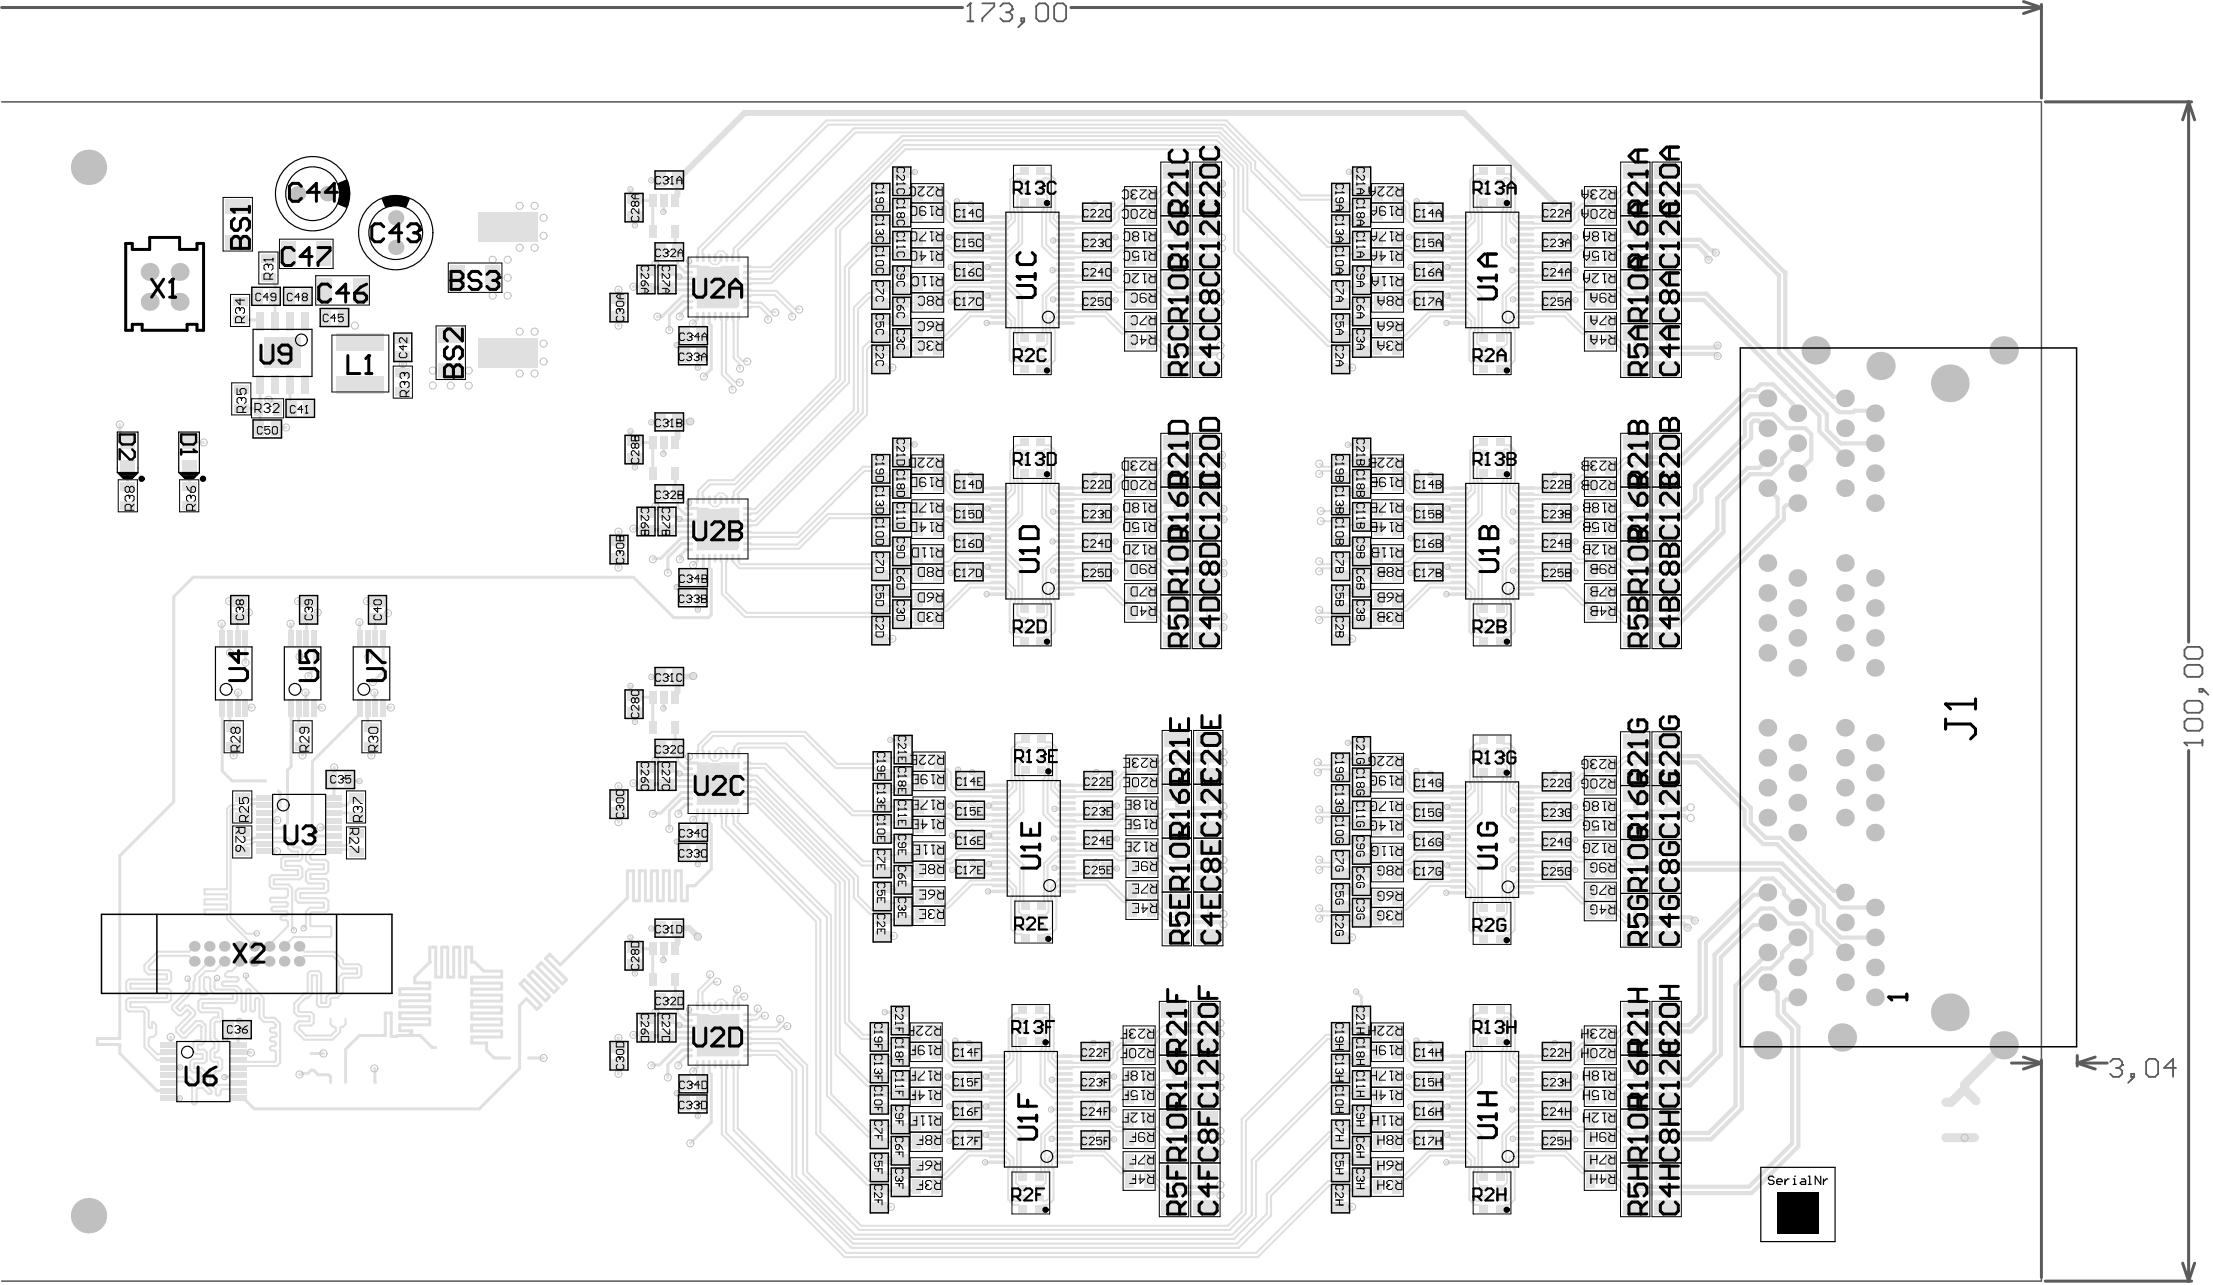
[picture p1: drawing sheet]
<svg xmlns="http://www.w3.org/2000/svg" width="624mm" height="363mm" viewBox="0 0 624 363" stroke-linecap="round" stroke-linejoin="round" font-family="sans-serif">
<g fill="none" stroke="#5a5a5a" stroke-width=".85">
<path d="M.5 2.1h271.1M302.2 2.1h273.8M570.9 .4l5.1 1.7M576 1.3v26.4M576 2.1l-5.1 1.7M577.1 28.8h41.3M617.5 28.8l1.7 5M617.5 28.8l-1.6 5M617.5 28.8v152.4M617.5 211.8v149.8M570.9 298.3l5.1 1.7M576 299.2v61.3"/>
<path d="M586.1 297.9v3M591.2 298.3l-5.1 1.7M567.6 300h8.4M576 300l-5.1 1.7M586.1 300h8.5M586.1 300l5.1 1.7M615.9 356.5l1.6 5.1M619.2 356.5l-1.7 5.1M577.1 361.6h41.3"/>
</g>
<path d="M616.4 209.6h5M621.4 208.8v1.7" fill="none" stroke="#5a5a5a" stroke-width=".51"/>
<circle cx="616.4" cy="209.6" r=".25" fill="#5a5a5a"/>
<path d="M272.9 6h1.7M273.8 .9v5.1M617.2 182.6h3.4l.8 .8v1.7l-.8 .8h-3.4l-.8-.8v-1.7zM617.2 187.6h3.4l.8 .9v1.7l-.8 .8h-3.4l-.8-.8v-1.7zM617.2 197.8h3.4l.8 .8v1.7l-.8 .9h-3.4l-.8-.9v-1.7zM620.6 194.4h.8v.8h-.8zM621.4 194.4l1.7 1.7M616.4 209.6l.8 .9M617.2 202.8h3.4l.8 .9v1.7l-.8 .8h-3.4l-.8-.8v-1.7z" fill="none" stroke="#5a5a5a" stroke-width=".51"/>
<circle cx="273.8" cy=".9" r=".25" fill="#5a5a5a"/>
<path d="M273.8 .9l-.9 .9M277.2 .9h3.3v.9l-3.3 3.4v.8M282.2 1.8l.9-.9h1.7l.8 .9v.8" fill="none" stroke="#5a5a5a" stroke-width=".51"/>
<circle cx="285.6" cy="2.6" r=".25" fill="#5a5a5a"/>
<path d="M283.9 3.5h.9M284.8 3.5l.8 .8v.9l-.8 .8h-1.7l-.9-.8M285.6 2.6l-.8 .9M288.1 5.2h.9v.8h-.9zM289 6l-1.7 1.7M293.2 .9h1.7l.8 .9v3.4l-.8 .8h-1.7l-.8-.8v-3.4zM298.3 .9h1.7l.8 .9v3.4l-.8 .8h-1.7l-.9-.8v-3.4zM595.4 299.7l.9-.9h1.6l.9 .9v.8" fill="none" stroke="#5a5a5a" stroke-width=".51"/>
<circle cx="598.8" cy="300.5" r=".25" fill="#5a5a5a"/>
<path d="M605.5 299.7l.9-.9h1.7l.8 .9v3.4l-.8 .8h-1.7l-.9-.8zM597.1 301.4h.8M597.9 301.4l.9 .8v.9l-.9 .8h-1.6l-.9-.8M598.8 300.5l-.9 .9M601.3 303.1h.9v.8h-.9zM602.2 303.9l-1.7 1.7M614 301.4h-3.4l2.5-2.6v5.1" fill="none" stroke="#5a5a5a" stroke-width=".51"/>
<g fill="#e0e0e0">
<path d="M196.6 286.2h3.4l.7 .6h-4.1z"/>
<path d="M196.6 215.2h3.4l.7 .6h-4.1z"/>
<path d="M196.6 143.3h3.4l.7 .7h-4.1z"/>
<path d="M196.6 75h3.4l.7 .7h-4.1z"/>
<path d="M203.5 286.2h4.7v.6h-5.3z"/>
<path d="M203.5 215.2h4.7v.6h-5.3z"/>
<path d="M203.5 143.3h4.7v.7h-5.3z"/>
<path d="M203.5 75h4.7v.7h-5.3z"/>
<path d="M197.3 286.2v11.9h-.7v-11.3z"/>
<path d="M197.3 143.3v12h-.7v-11.3z"/>
<path d="M196.6 75.7l.7-.7v12h-.7z"/>
<path d="M207.9 286.2h.7v11.3l-.7 .6z"/>
<path d="M207.9 143.3h.7v11.3l-.7 .7z"/>
<path d="M207.9 75h.7v11.3l-.7 .7z"/>
<path d="M197.3 215.2v11.9h-.7v-11.3z"/>
<path d="M207.9 215.2h.7v11.3l-.7 .6z"/>
</g>
<path d="M200.2 75.5h3.1M200.2 143.8h3.1M200.2 215.6h3.1M200.2 286.7h3.1" fill="none" stroke="#e0e0e0" stroke-width=".34"/>
<g fill="#e0e0e0">
<path d="M196.6 297.5h12l-.7 .6h-11.3z"/>
<path d="M196.6 226.5h12l-.7 .6h-11.3z"/>
<path d="M196.6 154.6h12l-.7 .7h-11.3z"/>
<path d="M196.6 86.3h12l-.7 .7h-11.3z"/>
</g>
<path d="M33.8 119.8v2.7l.7 .9M33.8 291.4v1.7M33.8 294.8v2.5M48.2 294.5l-.6 .4M47.6 310h3.1M50.8 301.2l-3.2 .1" fill="none" stroke="#e0e0e0" stroke-width=".85"/>
<g fill="none" stroke="#e0e0e0" stroke-width=".59">
<path d="M36.3 276.4l-.7 .7v2.4M36.8 277.6v1.4M44.5 268.6l-3.7 3.7v.5M45 269.8l-3.1 3M47.6 279l.7 .7M48.3 274.5v2.4l-.7 .7M52.9 276.2l.3 .3-.1 .1M53.1 276.6h.1M36.3 281.7l-.7 .6v2.5l.7 .7M36.8 282.8v1.5M40.8 295.6l3.5 3.6M40.9 284.3l1 1"/>
<path d="M41.9 295.1l2.4 2.4h.9M41.9 289.8l.4 .3h.6v-1.7h.4l.8 .8v2.7l-.8 .8h-.9l-.5 .4M48.3 282.1l-.7 .7M48.6 283.9v.9l1.7 1.8h1l1.5-1.6M49.7 290.2v.9l1.7 1.8h1M50.9 290.7l1 1M53.3 283.8h-.9l-1.6 1.6-1.1-1M54.6 294.3v2.4l.7 .7h1.9v1.5h-2.8M57 294.8h-1.2v1.4h1.8l.7 .7v2.5l-.7 .6h-2.8M60 295.9l-.6 .6v2.5l.6 .7M47.6 303.5l.4 .5h3.9M53.2 305.2h-5.2l-.4 .5"/>
<path d="M54.2 311.3l.3 .4h.6l.4-.4M54.4 302.7h2.1l.3 .3v2.5l-.4 .4h-.8M54.8 301.5h2.2l1 1v3.7M55.9 307h1.3M59.4 302.1v3.7M59.7 307.9v.5l-.3 .3h-.6"/>
</g>
<circle cx="56.8" cy="289.8" r=".3" fill="#e0e0e0"/>
<g fill="none" stroke="#e0e0e0" stroke-width=".59">
<path d="M57.7 250.9v1.5M57.7 253.8v1.5M57.7 256.7v1.4M55 275.4v1.4l-.4 .4v2.3M58 274.1l-1.7 1.7M59.4 279.4v-3.1l-.6-.5h-.9l-.3 .3v3l.8 .9M55 285.5v1M55.4 288.2h1.5l1.1 1.1v1.7M55.9 289.3h.5l.4 .5v3.5l-.3 .3h-1.2M56.7 280.8h1.4M56.7 281.9l-.7 .7v2.4l.7 .7M57.2 283.1v1.4"/>
<path d="M59.4 288.2v5.2M62.2 307.9v.8l-.4 .5h-.6l-.3-.4M62.7 301.6l-.7 .7h-1.1M64.8 306.1v.1M66.7 306.1l-5.3 .1"/>
</g>
<circle cx="64" cy="306.2" r=".3" fill="#e0e0e0"/>
<path d="M62.5 176l.1 .1M62.6 180.3l.1 .1M64.9 180.4v3.9M64.9 199.7v4.8l.7 .8h.3M65.9 210.6h.1M64.5 290.6l-.9 .9v1.6M69.2 289.9v1.4l-.9 .9h-.4M70.7 297.1h.1M63.7 303.8l-.4 .2M68.8 310l2.9 3" fill="none" stroke="#e0e0e0" stroke-width=".85"/>
<g fill="none" stroke="#e0e0e0" stroke-width=".59">
<path d="M65.4 228.3l-.3 .4M65.5 227.1l-.5 .2-1 1M64 250.4v.5M64 255.3v1.4M64 258.1v1.3M60.9 279.3h5.3l.7 .7M61.2 276v.3M65.4 274.1h-1.1l-.8 .8v.5l.4 .4M66.6 278.3h.1M66.9 277h-3.8l-.4 .4v.5l.3 .4h3.9M70.3 279.2l.4 .4M70.3 279.2h-.5l-.4 .4"/>
<path d="M70.3 279.2h.1M60.9 293.2h.1M61.7 296.3l-.7 .7M62 298.5l.7 .7M62.1 284.5l.7 .7M62.8 287.6l-.7 .7h-1.2M66.9 282.4l-.7 .7M67.6 299.6h1.9M68.1 285.1l.5 .4h.5l.3-.4M69.5 299.6l.1 .1M73.2 282.1l-.4-.4h-.5l-.4 .3v3.1l-.3 .3h-.5l-.4-.3"/>
</g>
<circle cx="69.4" cy="275.3" r=".3" fill="#e0e0e0"/>
<path d="M68.4 235l.5 .6v1.1l.4 .3h1.4l.4-.4h.6l.3-.2M68.4 226.8l-.4 .3M68.4 225.1l.5 .5h3.3M71.5 237.6l-.6 .6h-1.6l-.4 .4M72.2 226.8h-1.2l-1.8 1.8v.9l-.8 .9v-1.7l-.4-.4M72.2 225.6h.1M67.5 271.3v.7M69.4 275.3v1.3M72.4 263.4l-2.8 .1" fill="none" stroke="#e0e0e0" stroke-width=".59"/>
<path d="M68.1 115.2h4.7M73.4 120.8l-.3 .3M70.2 172.8l-.5 .3-1.4 1.3h-.7M69.2 180.4v.1M69.2 186.9l.1 .1" fill="none" stroke="#e0e0e0" stroke-width=".85"/>
<circle cx="72.8" cy="115.2" r=".42" fill="#e0e0e0"/>
<path d="M75.7 78.3h.9l.7 .7v.9l.3 .3M67.7 90.3h5.4l.3 .3M75.8 112.8l.2 .2h.8l1.4 1.4v.8M78.2 120.6l-.5 .5M74.5 220.4h.5M74.6 233.8h5M78.3 231.5l-3.7 .1M78.6 223.2l.4 .5M79 227.6l-1.5 1.5h-2.6l-.3 .3M86.9 302.9h-1.8l-.6 .3" fill="none" stroke="#e0e0e0" stroke-width=".85"/>
<g fill="none" stroke="#e0e0e0" stroke-width=".59">
<path d="M74.6 235.9l.4 .5h2M77 237.6h-2l-.4 .5M76.2 253.8v.5l.3 .3M76.8 247l-.7 .7v2.4l.7 .7M77 255.9l-.4 .4v.5l.3 .4M77.3 248.2v1.4M79.6 258.4l-.4 .4v.5l.4 .4M80 241.8l-.7 .6v2.5l.7 .7M74.4 281.6v5.1M74.4 288.4h2.6l.9 .9v.4l-.5 .4h-.9l-.3 .4v.6l.3 .3h1.1l.4 .4v.5l-.4 .4h-1l-.4 .4v.4M77.8 294.3v.5l-.4 .4h-.8l-.4 .4v.5l.3 .4h.9l.5 .4v2.4l-.4 .4M79 288.8v.5"/>
<path d="M79 296.9v3M84.2 288.2l-1 1.1v1.5l1.3 1.3"/>
</g>
<circle cx="86.2" cy="292.1" r=".3" fill="#e0e0e0"/>
<path d="M84.5 292.1l1.3 1.3M84.7 289.4l-.4 .4v.5l2 1.9" fill="none" stroke="#e0e0e0" stroke-width=".59"/>
<circle cx="86.3" cy="292.2" r=".3" fill="#e0e0e0"/>
<g fill="none" stroke="#e0e0e0" stroke-width=".59">
<path d="M81.2 237.9v1.4M81.4 236.4l1 1.1v1.3l.4 .3h1.8M91.9 238.5l-.1 .1M93.8 238.5l-5 .1M81.2 255v.5M81.2 257.6v.4M81.2 251.1v1.7M81.4 249.6l1 1.1v2.1M82.3 240.3h1.8v1.5M83.4 254l.8 .7M84.2 250.8l-.8 .7M84.6 244.4l.7 .7"/>
<path d="M85.3 247.5l-.7 .7M85.3 242.2l-.7 .7M86.3 248.6l.8 .7M86.3 241.3h.1M86.3 241.1v1.7M86.4 241.9l-.1 .1M87.1 245.4l-.8 .7M87.9 242.7h4l.8 .7v2.5M91.4 243.9v1.5M91.4 249.3v1.5M91.4 254.7v1.5M91.9 248.1l.8 .7v2.5l-.8 .7"/>
<path d="M92.7 254.2v2.5l-.8 .8h-4M82.4 261.8l.5 .8M85.9 269.8l-1.5 1.5M86.3 261.2l-.6 .8M86.8 274.8v5.3M87.8 261.4h5.3l.4 .3v2.4l-.4 .4M88 275.3h1.4M89.9 274.1l.7 .7M93.9 269.8h.1M96.6 274.8l-1 1v3.8M97.1 276l-.3 .3v3.8M83 283.2v2.6l1.1 1"/>
<path d="M87 281.6h-.7l-2.1 2.1v1.6l.3 .3M87.8 285.6l.7 .7M88.5 288.7l-.7 .7M92.1 281.4v1.6h-1.5M93.3 287.5v1.6M93.6 281.6l-.4 .3v1.6l-.7 .7h-2.4l-.7-.7M94.8 290.2v.6M95.4 281.4l-.1 .2M97.5 287.5v1.6l-.7 .7h-.5l-.3 .4v1.1"/>
</g>
<g fill="none" stroke="#e0e0e0" stroke-width=".85">
<path d="M81.8 114.7l.6 .5M82 176l.1 .1M84.1 169.7h2.9M89.6 172.8l-.5 .3M82.1 180.3v.1M84.3 199.7v4.8l.7 .8h.4M84.3 180.4l.2 4.9M86.2 195.5l.1 .1M88.6 180.4l.1 .1M82.1 216.3l-1 1M85.4 210.6h-.1M88.1 234.4l1.5 1.5"/>
<path d="M88.5 302l1.3 1.3h2.9l.6 .6v1.6"/>
</g>
<circle cx="95.4" cy="279.8" r=".3" fill="#e0e0e0"/>
<g fill="none" stroke="#e0e0e0" stroke-width=".59">
<path d="M197 71.6l-.2 .3v.9M198.2 71.6l.2 .3v.9M207 71.6l-.2 .3v.9M208.2 71.6l.2 .3v.9M210.8 78.5h.9l.3 .2M210.8 75.2h.9l.3 .2M212 79.9l-.3 .3h-.9M212 76.6l-.3 .2h-.9M203.4 89.2v.9l.3 .3M205.1 89.2v.9l-.2 .3M206.8 89.2v.9l.2 .3M208.4 89.2v.9l-.2 .3"/>
<path d="M210.8 85.2h.9l.3 .2h2.8M210.8 81.8h.9l.3 .3M212 83.3l-.3 .2h-.9M214.3 86.6h-2.3l-.3 .2h-.9M216.6 88.9l.1 1.3M217.4 88l1.4 .2M203.7 105.8l2.9 2.8 .1 1.4M204.9 105.3l2.5 2.5 1.3 .2M207 101.1l1.7 1.6 .1 1.4M209.5 101.9l1.3 .1M197 139.9l-.2 .3v.9M198.2 138.9l.2 2.2"/>
<path d="M207 138.8l-.2 2.3M208.2 139.3l.2 1.8M208.4 157.5l.1 .1M210.8 143.5l2.2 .2M210.8 153.4h.9l.3 .3M210.8 146.8l2.2 .2M210.8 150.1h.9l.3 .3M212 154.9l-.3 .2h-.9M213.5 148.2l-2.7 .3M200.8 206.5l-3.8 3.8v1.5l-.2 .2M201.3 207.7l-3.1 3.1v1l.2 .2M208.2 209.8l-1 1.1v.7l-.4 .4"/>
<path d="M208.4 211.8v.1M208.7 211l-.3 .4v.4M210.8 218.6l2.7 .3M210.8 215.3h.9l.3 .3M215.6 216.7h-3.6l-.3 .3h-.9M96.6 238.5v.1M100.5 235.2l-.9 .9v.8l-1.6 1.7-3.3-.1M203.4 229.4v.9l.3 .2M205.1 229.4v.9l-.2 .2M206.8 229.4v.9l.2 .2v2M208.4 229.4l-.2 2.7M210.8 225.3l2.7 .2"/>
<path d="M210.8 222l2.7 .2M213 223.4l-2.2 .2M213 226.7l-2.2 .3M213 220.1l-2.2 .2M95.6 269.8l1.2 1.2v.8l.3 .3M95.6 279.6l-.2 .2M95.6 271.5v.8l1 1M200.4 275l-.2 1.3-3.2 3.2M201.1 277.2l-2.9 2.8M208 279.2l-.2 .2M197 282.8l-.2 .2v.9M198.2 282.8l.2 .2v.9"/>
<path d="M207 281.4l-.2 2.5M208.7 281.4l-.5 .5 .2 2M210 281.3l-.2 .1M210.8 296.3h.9l.3 .3M210.8 289.7h.9l.3 .2M210.8 293h.9l.3 .2M212 294.4l-.3 .2h-.9M212 297.7l-.3 .3h-.9M212 291.1l-.3 .2h-.9M213.5 287.7l-2.7 .3M213.8 284.6l-.2 1.4-.6 .6-2.2-.3M219.9 294.4l.6 .6"/>
<path d="M220.1 287.6l-.1 1.3-1 1M222.1 289.6l-1.3 .2-1.3 1.3M203.4 301.3l.3 .2M205.1 301.3l-.2 .2M206.8 301.3l.2 .2M208.4 301.3l-.2 .2"/>
</g>
<g fill="none" stroke="#e0e0e0" stroke-width=".85">
<path d="M177.9 53.4v2l1.3 1.2M187.3 59.7l-.1 .1M187.4 56.6l-.1 .1M191.2 55.1l-.7 .7v.8M178.9 60.9l.2 .3v2.4M184.9 74.6l.3 .2h.6M184.9 74.6l-2 2M185.6 72v1.6l-.7 .7v.3M191.2 74.8l2 2h1.2M191.5 78.1h.3l.4 .4h2.2M194.4 78.5h.1M194.4 76.8h.1"/>
<path d="M194.4 75.2h.1M194.4 73.7v1.5M194.4 73.7h.1M196.8 75.2l.6 .6v.3M199.8 78.5h.3M174.7 89.1l-.2 .2M185.5 89.4h1.3M189.9 80.2h4.5M192.6 83.5h1.8M192.7 85.2h1.7M193.1 99.7v.7M193.3 94.7v.7l-1.8 1.7-.5 .3"/>
<path d="M194.4 86.8h-.9l-1.5 1.6v.7l-.2 .2M194.4 85.2h.1M194.4 83.5h.1M196.8 89.2v.9M198.4 99.8l-1.5 1.5v2.4M113.7 100.4v2.4M186.5 119.1l-2.7 .1M177.9 121.7v1.9M178.9 129.2l.2 .3M186.5 139.4l-.9 .9v1.6l-.7 .6 .3 .6h.6M187.3 128l-.1 .1M191.2 139.4v3.6"/>
<path d="M174.5 152.6l.2 .2M174.7 157.4l-.2 .2M186.4 157.6h-2l-.2 .2M189.9 148.5h4.5M190.8 145.8l1.4 1h2.2M192.4 153.5h2M194.4 146.8h.1M194.4 153.4v.1M194.4 155.1h-.9l-1.5 1.5v1l-.2 .2M194.4 143.5h.1M194.4 141.9v1.6M194.4 141.9h.1"/>
<path d="M196.8 143.5l.6 .6v.3M199.8 146.8h.3M101.4 175.6l.1 .1M103.5 169.7l3 .1M106.5 174.4l-.6 .6M109.4 173.1h-.3l-.4 .4M191.1 166l2 2v.7M193.3 163v.7M198.4 168.1l-1.5 1.5M200.1 160.2l.6 .6M200.7 173.5l-.9 .8M101.5 180.3l.1 .1"/>
<path d="M101.6 199.7v1.8M103.7 199.7v4.8l.8 .8h.3M103.7 180.4l.2 4.9M105.6 195.5l.2 .1M177.9 193.6v1.9l1.3 1.2M186.5 190.9l-2.7 .1M187.3 199.8l-.1 .1M187.4 196.7l-.1 .1M104.8 210.6h.1M178.9 201.1l.2 .2v2.4M184.9 214.7l.3 .2h.6l1.7 1.8h.7M184.9 214.7l-2 2"/>
<path d="M185.6 213.7l-.7 .7v.3M186.5 211.2l-.9 .9M190.5 210.6l.7 .6M190.8 217.6l.9 .7M191.2 214.9l2 2.1h1.2M191.7 218.3l.3 .3h2.4M194.4 217h.1M194.4 215.3h.1M194.4 213.5v1.8M194.4 213.5h.1M196.8 215.3l.6 .6v.3l2.4 2.4h.3M98.4 220l.4 .4"/>
<path d="M98.7 229.4l.9 1h.9M100.5 225.1h-.9l-.7 .7M174.5 221.9v2.6l.2 .1M174.7 229.3l-.2 .1v2.6M186.8 229.2h.1M186.8 229.2l-.3 .3h-2.1l-.2 .2M189.9 220.3h4.5M192.3 223.6h2.1M192.4 225.3h2M193.3 234.9v.6l-1.8 1.8-.5 .2 .1 .3M194.4 227h-.9l-1.9 1.9v.6l-.2 .2M194.4 223.6h.1"/>
<path d="M194.4 225.3h.1M196.8 229.4v.8M200.1 229.4v2.7l.6 .5M177 245.8h1.7M178.7 254.2h1.7M183.8 245.8h1.7M185.5 254.2h1.7M190.6 245.8h1.6M192.2 254.2h1.7M197.8 240.6l-.9 .9v2.4M117 275.8v1.6M123 275.8h1.6"/>
<path d="M129.7 275.8h1.7M133.1 275.8v1.7M133.1 271.5h.8M150.3 274.1l-1.2 1.2M152.7 271.7l-1.2 1.2M159 271.4l-.9 .9M159.9 276.5l-1.2 1.2M178.8 267.4l.4 .4M178.9 272.1l.2 .2M186.5 261.9l-2.7 .1M187.4 267.8l-.2 3.1M108.3 292.2h.4"/>
<path d="M108.7 285.9h1.7M112.1 292.2v.3h-1.7M112.8 282.4v1.7M112.8 289.2v1.7M116.2 290.9v.5l-.9 .8h3.3M121.9 295.6h1.1M133.1 282.5v1.7M133.1 289.3v1.7M137.3 294.4v2.1l2.1 2.1M147 283.4l-.4 .4M149.1 298.6h4.3M152.7 283.7l-1.2 1.2"/>
<path d="M174.5 295.5l.2 .1M186.5 282.2l-.9 .9v1.6l-.7 .7 .3 .5h.6M187.5 287.7h.7M189.9 291.3h4.5M190.5 281.6l.7 .6v3.7M190.8 288.6l1.4 1h2.2M192 294.6h2.4M192.6 296.3h1.8M193.2 288h1.2M194.4 289.6v.1M194.4 288h.1M194.4 296.3h.1"/>
<path d="M194.4 298h-.9l-1.9 1.9M194.4 286.3h.1M194.4 285v1.3M199.8 289.7h.3M105.6 301.5l.2 .2v3.6l.2 .2M191.5 308.3l-.5 .2 .1 .4 2 2v.7M193.3 305.9v.7M198.4 310.9l-1.5 1.6M200.1 302.6l.6 .6"/>
</g>
<path d="M194.6 119.1h-3.4v4.3M191.2 195.3l-.7 .6v.8M191.2 261.9h3.3" fill="none" stroke="#e0e0e0" stroke-width="1.7"/>
<g fill="none" stroke="#e0e0e0" stroke-width=".42">
<path d="M200.1 72.8v.8l1.1 1M201.8 71.9v.9M203.4 72.8v.8M205.1 71.9v.9M202.8 139.2h1.2l1.1 1v.9M200.1 141.1v.8l1.1 1M201.8 140.2v.9M203.4 141.1v.8M200.1 213.7l1.1 1.1M202.8 211h1.2l1.1 1.1M200.1 283.9v.8l1.1 1.1M201.8 283.1v.8"/>
<path d="M202.8 282h1.2l1.1 1.1v.8M203.4 283.9v.8"/>
</g>
<circle cx="226" cy="254.2" r=".3" fill="#e0e0e0"/>
<path d="M223.4 88l.1 1.4M224.2 87.2l1.3 .2M239.6 344.2l2.9 2.9M240.4 349.3l.4 .3" fill="none" stroke="#e0e0e0" stroke-width=".59"/>
<circle cx="239.6" cy="342.5" r=".3" fill="#e0e0e0"/>
<path d="M239.6 288l2.5 2.6" fill="none" stroke="#e0e0e0" stroke-width=".59"/>
<circle cx="242.1" cy="290.6" r=".3" fill="#e0e0e0"/>
<path d="M239.6 229.3l.8 .8M242.1 247.5v5.4" fill="none" stroke="#e0e0e0" stroke-width=".59"/>
<circle cx="239.6" cy="229.3" r=".3" fill="#e0e0e0"/>
<g fill="none" stroke="#e0e0e0" stroke-width=".59">
<path d="M245.7 56.4h.8l.3 .3M248.6 53.5l-.7-.1-1.1 1.1v.3l-.3 .4h-1.3M249 57.7l-.5 .4h-.6M245.7 69.7h.8l.3 .5M247.9 71.2h.6l.5 .5M248.7 67.2l-.8-.2-1.4 1.5h-1.3M245.5 83.9h1M247.9 99.1h.7M248.5 80.9h-.6l-1.1 1.1v.3l-.3 .4h-1.5M248.7 85.4l-.2 .2h-.6M249 94.5l-.5 .4h-.6l-1.4 1.5h-1.3M243.9 132.9h2.6l.6 1h2.2"/>
<path d="M248.6 130h-.7l-1.1 1M246.5 146.3l1.7 1.8 .8 .1M247.9 157.5h.6M248.7 143.8l-.8-.2-1.1 1.1M246.5 174.1l1.4 1.5 .7 .1M246.5 160.4l.3 .4v.3l.9 .8M246.8 172.5l-.3 .5M249 171l-.5 .5h-.6M246.9 216.8l.3 .3v.4l1 1h.7l.4-.4M248.9 213.8h-.7l-1 1.1v.3l-.3 .4M248.9 213.8v.1M238.7 228.4l.9 .9"/>
<path d="M246.9 230.1l1 1.2h.7M248.9 231.6l.5 .5M249.1 227.6l-.9-.2-1.3 1.5M245.5 258h1.4l1 1.2h.7M246.9 244.3l.3 .3v.4l.8 .8M248.9 259.5h.1M248.9 241.3h-.7l-1 1.1v.3l-.3 .4h-3.3M249.4 254.9l-.5 .4h-.7l-1.3 1.5h-.9M246.1 293.2l.3 .4M248.1 290.3h-.7l-1 1v.4l-.3 .3h-2.5M248.5 294.5l-.4 .5h-.7M254 294.5l.7 .7"/>
<path d="M254 290.3h.7l1.1 1.1M244.7 306.6h1.4l.3 .4M247.4 308.1h.7l.5 .4M248.1 317.8h-.7l-1 1v.4l-.3 .3h-.8M248.3 304.1l-.9-.2-1.3 1.5h-.9M246.4 334.8l1 1.2h.7M246.4 321.4l.8 .9M248.6 331.3l-.5 .5h-.7l-1.3 1.5h-.9"/>
</g>
<g fill="none" stroke="#e0e0e0" stroke-width=".85">
<path d="M248.5 75.9l.4 .4M248.6 62.3l-.1 .1M248.5 90.3l.4 .3M248.6 103.7l-.1 .1M248.6 138.9h-.1M248.5 152.4l.4 .4M248.5 166.8l.4 .4M248.6 180.3h-.1M249 222.7l-.1 .1M248.9 250.7l.4 .3M248.9 264.1v.1M248.2 299.2h-.1"/>
<path d="M250.9 299.2h3.1M248.1 312.7l.4 .4M250.9 313.1h2.6l.5 .5M248.1 340.6h.1"/>
</g>
<circle cx="254" cy="285.7" r=".42" fill="#e0e0e0"/>
<g fill="none" stroke="#e0e0e0" stroke-width=".85">
<path d="M258.1 48.6l-.4 .2M275.7 59.2v1.1M251.4 76.3h2.6l.5 .4M251.4 62.3h3.1M271 67.9v.4M271 76.3v.2M274 66.2l.4 .1 1.3 1.3v1M274 74.5l.4 .1 1.3 1.3v1M282 74.5h-2.2l-1.2 .9 .5 .1 .7 .7h2.2M282 66.2h-2.2l-.6 .6-.6 .2 1.2 .9h2.2M254.5 90.2l-.5 .4h-2.6M271 84.8l-.2 .3"/>
<path d="M274 82.8l.5 .2M275.7 84.8v.5M282 82.8l-2.8 .1-.5 .5M251.4 138.9h3M254.4 138.9h.1M254.5 125.4h.1M273.9 134.1l1.8 1.7v1.1M251.4 152.8h2.6l.5 .5M271 152.9v.2M274 142.7l.4 .2 1.3 1.2M274 159.4l.5 .1 1.2 1.2v1.1M274 151.1l.4 .1"/>
<path d="M275.7 152.4v1.1M279.8 152.7h2.2M279.8 151.1h2.2M282 159.4h-2.8l-.6 .6 1.2 1.1h2.2M282 142.8h-2.2l-.6 .6-.6 .1 1.2 .9h2.2M254.5 166.8l-.5 .4h-2.6M271 161.4l-.2 .3M278.4 167.7h.1M278.4 167.7h3.6M251.2 208.8h3.2l.4 .4M274.3 217.9h.1M251.7 236.7h2.6l.5 .5"/>
<path d="M251.7 222.7h3.1M270.5 227.4l.9 .9v.4M270.5 235.8l.9 1.2M274.3 234.9l.5 .1 1.3 1.3v1.1M276.1 220.3v.4M276.1 228v1M279.5 227.2l-.5 .2 1.2 .9h2.2M282.4 234.9h-2.2l-1.2 .9 .5 .1 .7 .7h2.2M254.8 250.6l-.4 .4h-2.7M271.4 245.3l-.3 .2M274.3 243.2l.5 .2 1.3 1.2v1.1M278.8 251.6h.1"/>
<path d="M278.8 251.6h3.6M282.4 251.6h.1M282.4 243.3h-2.8l-.6 .6 1.2 1h2.2M273.5 294.4l1.8 1.7v1.1l.9 .9M270.6 304.7v.4M270.6 313.2v.2M273.5 303.1l.5 .1 1.3 1.3v1l.9 .9M273.5 311.4l.5 .1 1.3 1.3v.6M273.5 319.7l.5 .1M281.6 319.7h-2.8l-.5 .6M281.6 311.4h-2.2l-1.2 .9 .5 .1 .7 .7h2.2M281.6 303.1h-2.2l-.7 .6-.5 .1 1.2 .9h2.2"/>
<path d="M300.2 313.1h.1M275.3 321.7v.4l.9 .9"/>
</g>
<g fill="none" stroke="#e0e0e0" stroke-width=".59">
<path d="M254.5 57.7l.6 .6M254.5 53.5h.6M258.2 58.3l.9 .9v.8M264.4 54.5l.9 .9v.9l.3 .4h1.4M268 57.7v3.5M286.1 59.6l.3 .4v2.4M286.1 59.6v.1M287.1 59.2l.3 .3M288.1 57.7v1.1l.3 .3M288.6 51.2h.4M289 53.9h-.4l-1.5 1.5M289 48.2l-1.1 .9h-1.1"/>
<path d="M293.6 51.2h.3M293.6 53.9h.3l1.6 1.5M293.6 48.2l1.1 .9h1.5M294.5 57.7v1.5l-.5 .4M295.5 59.6l-.3 .3M296.6 59.9l-.4 .4v2.1M258.2 71.7l.9 1M259.1 79.9l-.9 1M264.4 60l.9-.8v-1l.3-.3h.9l.3 .3v3.5M264.4 67.2l.9 .9v.9l.3 .4h2.2M264.4 79.9l.9 .9v.9l.3 .3h2M265.3 71.8l-.9 .9"/>
<path d="M279.5 72.6l.2 .3h2.3M279.5 64.3l.2 .2h2.3M282 79.5h-2.3l-.2 .3M282 71.2h-2.3l-.2 .2M282 62.9h-2.3l-.2 .2M284.2 79.5l4.2 4.2M285 60.1l.4 .3v1.3l-1.2 1.2M259.1 98.3l-.9 .8M259.1 92.6v.8l-1.1 1.1M264.4 92.6l.9 .8v1l.3 .3h1.1M267.2 95.9h-1.6l-.3 .4v.9M268.1 83.2h-2.5l-.3 .4"/>
<path d="M279.5 89.3l.2 .2M279.5 80.9l.2 .3h2.3M282 87.8h-2.3l-.2 .3M284.2 87.8l2.2 2.2M284.2 89.5l1.2 1.2M285.4 92.6l-.5 .5M286.4 93.3l-.3 .3M287.4 93.7l-.3 .3v2.9M288.4 94.9l.6 .5M288.6 98.5h.4M293.6 98.5h.3M294.2 94.8l-.6 .6"/>
<path d="M295.2 93.8l.3 .2v2.9M296.2 93.3l.3 .3M284.9 101.7l1.5 1.5h1.4l1.2 1M289 101.2h-.4l-.9 .8h-.8l-.8-.8M293.6 101.2h.3l.9 .8h.9l.8-.8M296.2 103.2h-1.5l-1.1 1M254.5 134.2l.6 .7M254.5 130h.6M258.2 134.9l.9 .8v.9M265.3 131.9v1l.3 .3h1.4l1 1.1v3.4M266.8 134.8l-.3-.4h-.9l-.3 .4v.9l-.9 .9M282 139.4h-2.3l-.2 .3"/>
<path d="M285 136.6l.4 .4M286.1 136.2h.1M286.1 136.2l.3 .3M286.4 138.9l-2.2 2.2M287.1 132v3.7l.3 .4M287.9 125.6h-1.1l-1.8 1.8M288.1 127.2h.1M288.6 130.4h.4M289 133.5l-.9 .8v1l.3 .3M289 127.8h-.4l-.7-.8h-.8l-1 1M293.6 133.5l.9 .8v1.4l-.5 .5M293.6 130.4h.3"/>
<path d="M294.7 125.6h1.5M295.5 132v4.1l-.3 .3M296.6 127.7l-.9-.9a1.85 1.85 0 0 0-1.8 1h-.3M296.6 136.5l-.4 .3M258.2 148.2l.9 1.1M259.1 156.4l-.9 1.1M264.4 156.4l.9 .9v.9M264.4 143.8l.9 .8M265.3 145.6l.3 .3h2.2M268.1 159.8h-2.5l-.3 .3v1l-.9 .8M269.3 149.2l-2-2.1h-1.7l-.3 .3v1l-.9 .9M279.5 157.5l.2 .2h2.3"/>
<path d="M279.5 149.2l.2 .2h2.3M279.5 140.8l.2 .3h2.3M282 156.1h-2.3l-.2 .2M282 147.7h-2.3l-.2 .3M284.6 147.5l-.3 .2M259.1 174.6l-.9 1.1M259.1 169.1v.8l-1.1 1.1M264.4 169.1l.9 .9v.9l.3 .4h1.1M265.3 172.8v.9l-.9 .9M279.5 165.8l.2 .2M282 164.4h-2.3l-.2 .2M284.2 166l1.2 1.2v2l-.5 .5"/>
<path d="M286.4 166.6v3.2l-.3 .4M286.4 179.8h1.4l1.2 1M287.1 173.5l1.5 1.5h.4M287.4 170.3l-.3 .3M289 177.7h-.4l-.9 .9h-.8l-.8-.9M293.6 177.7h.3l.9 .9h.9l.8-.9M295.2 170.3l.3 .3M295.5 173.5l-1.6 1.5h-.3M296.2 179.8h-1.5l-1.1 1M296.2 166.6v3.3l.3 .3M254.8 213.9h.7M254.8 218.1l.7 .6"/>
<path d="M264.8 214.9l.9 .9v.9l.3 .4h1.3l1.1 1M265.7 218.6l.3-.3h.8l.4 .3M289.3 214.3h-.3l-1.6 1.6M289.3 217.4l-.8 .7v1.1M289.3 211.6h-.3l-.7-.7h-.8l-1.1 1M289.3 208.6l-1 .9h-1.1l-1.8 1.7M294 214.3h.3l1.6 1.6M294 217.4l.8 .7M294 208.6l1 .9h1.5M295.9 220l-.3 .3M296 210.7a1.86 1.86 0 0 0-1.7 .9h-.3M264.8 227.6l.9 .9v.9l.3 .4h2.1"/>
<path d="M267.6 231h-1.6l-.3 .3v.9M279.9 224.7l.2 .3h2.3M282.4 231.6h-2.3l-.2 .2M282.4 223.3h-2.3l-.2 .2M285.4 220.5l.3 .3v1.3l-1.1 1.2M286.4 220l.1 .1M286.5 220.1l.3 .3v2.4l-2.2 2.2M286.5 220.1h.1M287.8 228.6l-3.2 3M296.6 220.7v2.1M259.4 258.5l-.8 1M259.5 253.8l-1.1 1.1"/>
<path d="M259.5 240.3l-.9 1M264.8 240.3l.9 .9v.9l.3 .4h2M265.7 253.8v1l.3 .3h1.1M267.6 256.3h-1.6l-.4 .4v.9l-.8 .9M268.5 243.6h-2.5l-.3 .4v.9l-.9 .9M279.9 249.7l.2 .2M279.9 241.4l.2 .2h2.3M282.4 248.2h-2.3l-.2 .3M284.6 248.2l2.2 2.2M284.6 249.9l1.1 1.2v2M284.6 241.6l3.2 3.2M286.8 253.7l-.4 .3"/>
<path d="M287.8 254.1l-.4 .4v2.8l1.6 1.6h.3M288.8 255.3l.5 .5M294.6 255.2l-.6 .6M295.6 254.2l.3 .3v2.8l-1.6 1.6h-.3M285.2 262.1l1.6 1.5h1.4l1.1 1M289.3 261.6h-.3l-.9 .8h-.8l-.9-.8M294 261.6h.3l.9 .8h.8M296.5 263.6h-1.4l-1.1 1M257.8 295.2l.9 .9v.8M264 291.4l.9 .9v.9l.3 .4h1.3M264 296.9l.9-.9v-.9l.3-.4h.8l.4 .4v3.5M267.6 294.6v3.5l1.9 1.9"/>
<path d="M281.6 299.7h-2.3l-.2 .3M284.6 297l.3 .3v1.3M285.6 296.5l.4 .4v2.3M285.7 296.5v.1M286.6 296.1l.4 .3M287.7 287.5l.5 .6h.3M287.7 294.6v1.1l.3 .3M288.5 290.8h-.3l-1.6 1.5M288.5 285l-1 1h-1.1M293.2 290.8h.3l1.6 1.5M293.2 285l1 1h1.5M294 294.6v1.5l-.4 .4"/>
<path d="M294.1 287.5l-.6 .6h-.3M295.1 296.5l-.3 .2M296.1 296.8l-.3 .4v2M257.8 308.5l.9 1.1M258.7 316.8l-.9 1M264 304.1l.9 .8v1l.3 .3h2.1M264.9 307.8v.9l-.9 .9M269.5 316.6l-2.3 2.3h-2l-.3-.3v-1l-.9-.8M279.1 317.8l.2 .3h2.3M279.1 309.5l.2 .2h2.3M279.1 301.2l.2 .2h2.3M281.6 316.4h-2.3l-.2 .2"/>
<path d="M281.6 308.1h-2.3l-.2 .2M284.2 307.9l-.4 .2M302.5 308.1l.2 .2M302.7 316.6l-.2-.2h-4.6l-.5 .5M302.7 317.8l-.2 .3h-2.4M302.7 301.2l-.2 .2h-4.5M302.7 309.5l-.2 .2M258.6 334.9l-.8 1.1M258.7 329.4v.9l-1.1 1M264 329.4l.9 .9v1l.3 .3h1.1M264.9 321.4l-.9 .9M266.8 332.8h-1.6l-.4 .3v1"/>
<path d="M267.7 320.1h-2.5l-.3 .3M279.1 326.1l.2 .3M281.6 324.7h-2.3l-.2 .2M284.4 338.5l1.6 1.6h1.4M284.9 329.5l-.5 .5M286 330.2l-.4 .3M287 330.6l-.4 .3v2.9M288 331.7l.5 .6M288.2 335.4h.3M288.5 338h-.3l-.9 .9h-.8l-.9-.8M293.2 335.4h.3M293.2 338h.3l.9 .9h.8l.9-.8"/>
<path d="M293.8 331.7l-.6 .6M294.8 330.6l.3 .3v2.9M295.8 330.2l.3 .3M298 324.7h4.5l.2 .2M302.7 326.1l-.2 .3h-4.5M294.3 340.1h1.4"/>
</g>
<circle cx="300.2" cy="304.7" r=".42" fill="#e0e0e0"/>
<path d="M297.8 240.5h.4M298.8 248.2h4.5M303.3 249.9h-4.5l-1.2 1.2M303.3 241.6l-5.2 .1M298 299.7h4.5l.2 .3" fill="none" stroke="#e0e0e0" stroke-width=".59"/>
<path d="M301 236.6h.1M297.6 244.9h3.4M297.6 244.9h-.1M301 244.9h.1" fill="none" stroke="#e0e0e0" stroke-width=".85"/>
<circle cx="301" cy="228.3" r=".42" fill="#e0e0e0"/>
<path d="M300.6 152.7v.1M300.6 161v.1M297.6 228.3h3.4" fill="none" stroke="#e0e0e0" stroke-width=".85"/>
<path d="M298.4 139.4h4.5l.2 .3M297.4 147.7h5.5l.2 .3M303.1 156.3l-.2-.2h-4.6l-.5 .5h-.4M303.1 157.5l-.2 .2-5.2 .1M303.1 149.2l-.2 .2h-5.5M303.1 140.8l-.2 .3h-4.5M298.4 164.4h4.5l.2 .2M303.1 165.8l-.2 .2h-4.5M297.8 231.6h5.5M298.1 220.6l-.5 .5v1l1.2 1.2h4.5M298.8 225h4.5" fill="none" stroke="#e0e0e0" stroke-width=".59"/>
<circle cx="300.6" cy="144.4" r=".42" fill="#e0e0e0"/>
<path d="M297.4 71.2h5.5l.2 .2M303.1 79.8l-.2-.3h-4.6l-.5 .6h-.4M303.1 72.6l-.2 .3h-5.5M303.1 64.3l-.2 .2h-4.5M298.4 87.8h4.5l.2 .3M303.1 89.3l-.2 .2h-4.5M303.1 80.9l-.2 .3-5.2 .1" fill="none" stroke="#e0e0e0" stroke-width=".59"/>
<path d="M300.6 76.2h.1" fill="none" stroke="#e0e0e0" stroke-width=".85"/>
<circle cx="300.6" cy="67.9" r=".42" fill="#e0e0e0"/>
<path d="M298.4 62.9h4.5l.2 .2M312.5 248.5l3 2.9M316.2 294.4l-2.1 2.1v1.9l-1.6 1.6M316.7 295.6l-1.4 1.4v1.9M313.1 317.8l1.4 1.5M313.6 316.6l1.4 1.5" fill="none" stroke="#e0e0e0" stroke-width=".59"/>
<g fill="none" stroke="#e0e0e0" stroke-width=".85">
<path d="M307.2 59.2v1.1l-.9 .9M308.9 74.5l-.5 .1-1.2 1.3v1M308.9 66.2l-.5 .1-1.2 1.3v1l-.9 .9M307.2 84.8v.5l-.9 .9M308.9 82.8l-.5 .2M308.9 134l-1.7 1.8v1.1l-.9 .9M307.2 152.4v1.1l-.9 .9M308.9 159.4l-.5 .1-1.2 1.2v1.1l-.9 .9M308.9 151.1l-.5 .1M308.9 142.7l-.5 .2-1.2 1.2M309.3 217.9h.1M307.5 220.3v.4l-.9 .9"/>
<path d="M307.5 228v1l-.9 .9M309.3 234.9l-.5 .1-1.3 1.3v1.1l-.9 .9M309.3 243.2l-.5 .2-1.3 1.2v1.1M306.7 296.1v1.1l-.9 .9M313.4 294.5l-.5 .1-1.5 1.5v.7M308.5 311.4l-.5 .1-1.3 1.3v.6M308.5 319.7l-.5 .1M308.5 303.1l-.5 .1-1.3 1.3v1l-.9 .9M314.3 313.1l-.5 .3h-2.4M314.3 303.8h-2l-.9 .9v.4M306.7 321.7v.4l-.9 .9M314.3 321.6l-2.9 .1"/>
</g>
<circle cx="315.5" cy="251.4" r=".3" fill="#e0e0e0"/>
<path d="M314.2 218l-.5 .2M315.1 236.7l-.5 .3h-2.4M315.1 227.4h-2l-.9 .9v.4M315.1 245.1l-2.9 .2" fill="none" stroke="#e0e0e0" stroke-width=".85"/>
<path d="M314.9 220.1v1.9l-1.6 1.5M316.1 220.6v1.8l-2.3 2.3M316.1 229.8l-2 2M313.9 241.4l1.4 1.4M314.4 240.2l1.4 1.4" fill="none" stroke="#e0e0e0" stroke-width=".59"/>
<circle cx="315.1" cy="167.6" r=".3" fill="#e0e0e0"/>
<g fill="none" stroke="#e0e0e0" stroke-width=".59">
<path d="M314.5 59.7v1.8l-1.6 1.6M318 58.7l.3 .4v.9l.9 .9M319.2 55.4l-.9 .8M325.4 58.7v1.3l-.9 .9M328.5 52.8l-1.9 1.9h-1.4l-.7 .7M329 53.9l-2.1 2.2M340.2 53.9l.3 .4M340.5 52.4l-.3 .4M353 46.1v2M354.2 45.6v2M376.2 56.4l.4 .3M377.6 53.4l-1 1.1v.3l-.4 .4"/>
<path d="M378.7 57.7h5.5M385.9 54.5h2.9M388 58.3l.8 .9v.8M394.2 54.5l.8 .9v.9l.4 .4h1.3M397.8 57.7v3.5M415.8 59.6h.1M415.8 59.6l.3 .4v2.4M416.5 49.1h1.2M416.8 59.2l.3 .3M417.9 57.7v1.1l.3 .3M418.4 53.9l-1.6 1.5M423.4 53.9h.3"/>
<path d="M423.4 51.2h.3M423.4 48.2l1 .9M424.2 57.7v1.5l-.4 .4M314 79.8l1.4 1.4M315.7 60.1v1.9M318.3 71.8l.9 .9M319.2 67.2l-.9 .9v.9l-.3 .4M319.2 79l-.9 .9v1l-.3 .3M324.5 67.2l.9 .9v.9l.3 .4h1.5l1.4-1.4M324.5 79l.9 .9v1l.3 .3h1.6l2 2M325.4 71.8l-.9 .9M340.2 69.2l.3 .3"/>
<path d="M340.5 73.5v.1M340.5 78.8v4l-.3 .4M340.5 67.4l-.5 .6M374.6 69.7h1.6l.4 .5M377.6 67l-1.4 1.5h-1.2M378.5 67.2h5.7M378.7 71.7h5.5M388 71.7l.8 1M388.8 79.9l-.8 1M394.2 67.2l.8 .9v.9l.4 .4h2.1M394.2 60l.8-.8v-1l.4-.3h.8l.4 .3v3.5M394.2 79.9l.8 .9v.9l.4 .3h1.9"/>
<path d="M395 71.8l-.8 .9M409.2 72.6l.3 .3M409.2 64.3l.3 .2M409.5 79.5l-.3 .3M409.5 71.2l-.3 .2M409.5 62.9l-.3 .2M414 79.5l4.2 4.2M414.8 60.1l.3 .3v1.3l-1.1 1.2M313.5 80.9l1.5 1.5M318 82.4l.3 .3v1M318 94.2l.3 .4v.9l.9 .9M318.3 91.7v1l-.3 .3"/>
<path d="M324.5 96.4l.6 .5h1.1M325.4 91.7v1.4l1.1 1.1v1.4M326.9 82.4h-1.2l-.3 .3v1M340.2 99.5l.3 .4v4.1M340.5 84.7v4.1M375.2 83.9h1M377.6 80.9l-1 1.1v.3l-.4 .4h-.5M377.6 94.9l-1.4 1.5h-1.1M378.5 85.4h5.7M378.8 94.5h5.4M388.8 98.3l-.9 .8M388.8 92.6v.8l-1 1.1"/>
<path d="M394.2 92.6l.8 .8v1l.4 .3h1M396.9 95.9h-1.5l-.4 .4v.9M397.8 83.2h-2.4l-.4 .4M409.2 89.3l.3 .2M409.2 80.9l.3 .3M409.5 87.8l-.3 .3M414 87.8l2.1 2.2M414 89.5l1.1 1.2M415.1 92.6l-.5 .5M416.1 93.3l-.3 .3M417.1 93.7l-.3 .3v2.9M423.4 98.5h.3"/>
<path d="M423.9 94.8l-.5 .6M414.6 101.7l1.6 1.5h1.4M418.4 101.2l-.9 .8h-.8l-.9-.8M423.4 101.2h.3l.9 .8M424.5 103.2l-1.1 1M316.6 134.1l-2.1 2.1v1.9M318 135.3l.3 .3v.9l.9 .9M318.3 132.8v.9l-.3 .4M326.9 132.6v1.1l-1.5 1.5v1.3l-.9 .9M328.5 129.3l-1.9 1.9h-1.4M340.2 130.5l.3 .3M340.5 129l-.3 .3"/>
<path d="M372.2 133.7l1.1-.8h2.9l.4 .3v.4l1 1M372.2 130.9h.3M377.6 130l-1 1M378.7 134.2h5.5M385.9 131.1h2.9M388 134.9l.8 .8v.9M395 131.9v1l.4 .3h1.3l1.1 1.1v3.4M396.6 134.8l-.4-.4h-.8l-.4 .4v.9l-.8 .9M409.5 139.4l-.3 .3M414.8 136.6l.3 .4M415.8 136.2h.1M415.8 136.2l.3 .3"/>
<path d="M416.1 138.9l-2.1 2.2M416.8 132v3.7l.3 .4M417.7 125.6h-1.2l-1.7 1.8M417.9 134.3v1l.3 .3M418.4 127.8l-.7-.8h-.9l-1 1M423.4 133.5l.8 .8v1.4l-.4 .5M423.4 130.4h.3M424.6 126.8l-.9 1h-.3M314 156.3l1.4 1.4M315.8 145.9l-2.1 2.1M316.2 147.1l-2 2.1M318 147.1l.3 .3v1l.9 .9"/>
<path d="M318.3 159.3v.9l.9 .9M318.3 145.6l-.3 .3M319.2 155.6l-.9 .9v.9l-.3 .3M319.2 143.8l-.9 .8M324.5 155.6l.9 .9v.9l.3 .3h1.6M324.5 143.8l.9 .8M325.4 159.3v.9l-.9 .9M325.4 145.6l.3 .3h1.5M329 145.7l-1.4 1.4h-1.9l-.3 .3v1l-.9 .9M340.2 145.7l.3 .3v4.1M340.5 140.1v3.9l-.5 .5M340.5 159.4l-.3 .3"/>
<path d="M372.7 147.1h4.9M372.7 144.2h4.9M373.3 159.2h2.9M378.7 148.2h5.5M388 148.2l.8 1.1M388.8 156.4l-.8 1.1M394.2 156.4l.8 .9v.9M394.2 143.8l.8 .8M395 145.6l.4 .3h2.1M397 147.1h-1.6l-.4 .3v1l-.8 .9M397.8 159.8h-2.4l-.4 .3v1l-.8 .8M409.2 157.5l.3 .2"/>
<path d="M409.2 149.2l.3 .2M409.2 140.8l.3 .3M409.5 156.1l-.3 .2M409.5 147.7l-.3 .3M414.4 147.5l-.4 .2M311.7 165.8l4.9 5M318 170.8l.3 .3M319.2 167.4l-.9 .9v.9l-.3 .4M324.5 172.9l.6 .6h1.1l2.6 2.6M324.5 167.4l.9 .9v1.3l1.1 1.1M340.2 160.9l.3 .4M340.2 176.1l.3 .3"/>
<path d="M340.5 176.4h.1M340.5 174.6l-.3 .3M372.2 161.2l1.1-.8h2.9l.4 .4v.3l1 1M372.2 175h.1M372.3 175l.8-.9h3.1l1.4 1.5M376.6 172.5l-.4 .5h-3.1M378.8 171h5.4M388.8 174.6l-.9 1.1M388.8 169.1v.8l-1 1.1M394.2 169.1l.8 .9v.9l.4 .4h1M395 172.8v.9l-.9 .9M409.2 165.8l.3 .2"/>
<path d="M409.5 164.4l-.3 .2M414 166l1.1 1.2v2l-.5 .5M416.1 166.6v3.2l-.3 .4M416.2 179.8h1.4M416.8 173.5l1.6 1.5M417.1 170.3l-.3 .3M418.4 177.7l-.9 .9h-.8l-.9-.9M423.4 175h.3M423.4 177.7h.3l.9 .9M424.5 179.8l-1.1 1M319.5 215.8l-.8 .9v.9l-.4 .3M328.9 213.2l-2 1.9h-1.4l-.6 .7"/>
<path d="M329.4 214.3l-2.2 2.2v1.1l-1.5 1.5M340.6 214.3l.3 .4v4M371.8 218l1.1-.9h3.3l.3 .4v.3l1.1 1.1M377.6 214.2l-1.1 1.1v.3l-.3 .4h-3.3l-1.1-.9M378.7 218.5h5.5M385.9 215.3h2.9M388.8 220v.8M394.1 215.3l.9 .9v.9l.3 .4h1.4l1 1M395 219.9l-.9 .9M395 219l.3-.3h.9l.3 .3M416.8 220l.3 .3M417.6 209.9h-1.1l-1.7 1.7"/>
<path d="M418.3 212l-.7-.7h-.8l-1 1M418.3 214.7l-1.5 1.5M423.3 214.7h.4M423.3 217.8l.9 .7M423.3 208.9l1.1 1M424.2 220l-.5 .4M424.5 211.1l-.8 .9h-.4M318.3 231l.4 .3v.9M318.7 220.4l.8 .9M319.5 227.6l-.8 .9v.9l-.4 .4M324.9 227.6l.8 .9v.9l.4 .4h1.4l1.4-1.4M325.7 220.4l-.8 .9"/>
<path d="M329.4 229.6l-1.4 1.4h-1.9l-.4 .3v.9M340.5 229.6l.4 .3M340.9 233.9v.1M340.9 227.8l-.5 .6M372.2 231.3l1.1-.8h2.9l1.4 1.5M377.6 227.8l-1.4 1.5h-2.9l-1.1-.8M378.7 232.4h5.5M394.1 228l.9 .9v.9l.3 .4h2.2M397 231.3h-1.7l-.3 .4v.9M409.2 233.4l.2 .2M409.2 225.1l.2 .2M409.4 232l-.2 .2"/>
<path d="M409.4 223.7l-.2 .2M414.8 220.9l.3 .3v1.3l-1.2 1.2M415.8 220.4l.3 .4v2.4l-2.2 2.1M417.1 229l-3.1 3M318.3 242.8l.4 .3v1l.8 .8M318.3 254.6l.4 .4v.9l.8 .9M318.7 240.3v1l-.4 .3M319.5 251.3l-.8 .9M324.9 256.8l.5 .5h1.2M324.9 251.3l.8 .9M325.7 240.3v1l.4 .3h1.6l2 2M326.9 254.6v1.4l2.8 2.8"/>
<path d="M329.2 244.8l-2-2h-1.1l-.4 .3v1l-.8 .8M340.5 244.8l.4 .3M340.9 249.1v.1M340.9 254.4v4.1l-.3 .3M340.9 243.2l-.3 .4M376.5 245.3v-.3l-.3-.4h-2.9l-1.1 .9M376.5 258.8l-.3-.4h-2.9l-1.1 .8M377.6 241.7l-1.1 1.1v.3l-.3 .4h-2.9l-1.1-.9M377.6 255.7l-1.4 1.5h-2.9l-1.1-.8M378.7 255.2h5.5M388.8 258.9v.1M388.8 240.7l-.9 1"/>
<path d="M388.8 254.2l-1 1M394.1 240.7l.9 .8v1l.3 .3h2M395 254.2v1l.3 .3h1.1M396.9 256.7h-1.6l-.3 .4v.9l-.9 .9M397.8 244h-2.5l-.3 .4v.9l-.9 .9M409.2 250l.2 .3M409.2 241.7l.2 .3M409.4 248.6l-.2 .3M409.4 240.3l-.2 .2M413.9 248.6l2.2 2.2M413.9 250.3l1.2 1.1M413.9 240.3l4.2 4.2"/>
<path d="M413.9 242l3.2 3.2M416.1 254.1l-.3 .3M417.1 254.5l-.3 .3v2.9l1.5 1.6M423.3 259.3h.4M423.9 255.6l-.6 .6M414.6 262.5l1.5 1.5h1.4M418.3 261.9l-.8 .9h-.9l-.8-.8M423.3 261.9h.4l.8 .9M424.4 264l-1.1 1M317.9 295.9v1l.8 .8M318.7 292.2l-.8 .9M324.9 295.6v1.3"/>
<path d="M328.1 289.6l-2 2h-1.4M328.6 290.8l-2.2 2.2M339.8 290.8l.3 .3M340.1 289.3l-.3 .3M374.6 293.2h1.6l.3 .4M377.6 290.3l-1.1 1v.4l-.3 .3h-2.1M378.7 294.5h5.5M385.9 291.4h2.9M387.9 295.2l.9 .9v.8M394.1 291.4l.9 .9v.9l.3 .4h1.4M394.1 296.9l.9-.9v-.9l.3-.4h.9l.3 .4v3.5M397.7 294.6v3.5"/>
<path d="M409.4 299.7l-.2 .3M414.8 297l.3 .3v1.3l-1.2 1.1M415.8 296.5l.3 .4v2.3M416.5 286h1.1M416.8 296.1l.3 .3M417.8 287.5l.5 .6M417.8 294.6v1.1l.3 .3M418.3 290.8l-1.5 1.5M423.3 290.8h.4M423.3 285l1.1 1M424.2 294.6v1.5l-.5 .4M424.2 287.5l-.5 .6h-.4"/>
<path d="M317.9 307.8v.9l.8 .9M317.9 319.6v.9M318.7 304.1l-.8 .8v1M318.7 315.9l-.8 .9v.9M324.9 307.8v.9M324.9 316.8v.9l.4 .4h1.6l2 2M326.4 319.3h-1.1l-.4 .3v.9M328.1 304.8l-1.4 1.4h-1.4l-.4-.3v-1M331.6 306l.3 .3M331.9 319.8l-.3 .3M331.9 304.5l-.3 .3M340 306.3l.1 .1"/>
<path d="M340.1 310.4h.1M340.1 315.7v4l-.3 .4M340.1 304.3l-.2 .2M375.7 306.6h.5l.3 .4M377.6 303.9l-1.4 1.5h-1M377.6 317.8l-1.1 1v.4l-.3 .3h-1.3M378.7 308.5h5.5M387.9 308.5l.9 1.1M388.8 316.8l-.9 1M394.1 304.1l.9 .8v1l.3 .3h2.2M394.1 316.8l.9 .8v1l.3 .3h2M395 307.8v.9l-.9 .9"/>
<path d="M409.2 317.8l.2 .3M409.2 309.5l.2 .2M409.2 301.2l.2 .2M409.4 316.4l-.2 .2M409.4 308.1l-.2 .2M413.9 316.4l4.2 4.2M414.4 307.9l-.4 .2M428.1 301.4h2.2M430.3 316.4h-2.2l-.6 .5h-.4M430.3 318.1h-2.8M317.9 328.6v1M317.9 331.4v1l.8 .8"/>
<path d="M324.6 333.8h1.2M324.9 328.6v1.3l1.2 1.2v1.3M331.6 336.4l.3 .3M331.9 335l-.3 .3M340 321.5l.1 4.1M340.1 336.7v4.2M340.1 334.9v.1M376.5 334.8l1.1 1.2M376.5 321.4l1.1 1.1M377.6 331.8l-1.4 1.5h-1.5M378.5 322.3h5.7M378.7 331.3h5.5"/>
<path d="M388.8 334.9l-.9 1.1M388.8 329.4v.9l-1 1M394.1 329.4l.9 .9v1l.3 .3h1.1M395 321.4l-.9 .9M396.9 332.8h-1.6l-.3 .3v1M397.8 320.1h-2.5l-.3 .3M409.2 326.1l.2 .3M409.4 324.7l-.2 .2M413.9 324.7l2.2 2.2M414.6 338.5l1.5 1.6h1.4M415.1 329.5l-.5 .5M416.1 330.2l-.3 .3"/>
<path d="M417.1 330.6l-.3 .3v2.9M418.3 338l-.8 .9h-.9l-.8-.8M423.3 335.4h.4M423.3 338h.4l.8 .9M423.9 331.7l-.6 .6M425.9 330.2l.3 .3M426.9 329.6l.5 .4M427.4 338.5l-1.5 1.6M428.1 326.4h2.2M430.3 324.7h-2.2l-2.2 2.2M350.3 342l-3.8 3.9"/>
</g>
<g fill="none" stroke="#e0e0e0" stroke-width=".85">
<path d="M313.7 57.8h-.4l-1.5 1.4v.7M380.6 48.5l.6 .3h3M399.9 59l.9 .9M314.7 67h-2l-.9 .9v.4M314.7 76.3l-.4 .2h-2.5M378.7 76.3h5l.5 .4M381.1 62.3h3.1M399.9 67l.9 .9v.4M399.9 75.4l.9 .9v.2M403.7 66.2l.5 .1M403.7 74.5l.5 .1M409.5 74.5l-1.1 .9 .5 .1 .6 .7"/>
<path d="M409.5 66.2l-.6 .6-.5 .2 1.1 .9M384.2 90.2l-.4 .4h-5.2M400.8 84.8l-.3 .3M403.7 82.8l.5 .2M408.9 82.9l-.4 .5M313.9 134.2l-.6 .1-1.5 1.5v.6M381.1 138.9h3.1M384.2 125.4l-.2 .1h-3.7M399.7 133.4l.2 .3v1.8l.9 .9M403.7 134.1h.1M314.7 152.8l-.4 .3h-2.5M314.7 143.5h-2l-.9 .9"/>
<path d="M378.7 152.8h5l.5 .5M399.9 143.5l.9 .9M400.8 152.9v.2M403.7 142.7l.5 .2M403.7 151.1l.5 .1M403.7 159.4l.5 .1M408.9 159.4l-.5 .6 1.1 1.1M409.5 142.8l-.6 .6-.5 .1 1.1 .9M314.7 161.3l-2.9 .1M384.2 166.8l-.4 .4h-5.2M400.8 161.4l-.3 .3M408.1 167.7h.1"/>
<path d="M384.2 209.6h-3.9M399.7 217.6l.1 .4M403.6 218.3h.1M378.7 237h5l.5 .5M381.1 223.1h3M384.1 223.1h.1M399.8 227.7l.9 1v.3M399.8 236.2l.9 1.1M403.7 227l.4 .1M403.7 235.3l.5 .1M409.5 235.3l-1.2 .9 .5 .1 .7 .7M409.5 227l-.6 .6-.6 .1 1.2 1"/>
<path d="M384.2 251l-.4 .4h-5.2M400.7 245.6l-.2 .3M403.7 243.6l.5 .1M408.1 251.9h.1M408.9 243.7l-.6 .5 1.2 1.1M381.1 299.2h3.1M384.2 281.4v4.3M399.8 295.8l.9 1M403.6 294.4h.1M378.7 313.1h5l.5 .5M399.8 312.3l.9 .9v.2M399.8 303.8l.9 .9v.4"/>
<path d="M403.7 303.1l.4 .1M403.7 319.7l.5 .1M403.7 311.4l.5 .1M408.9 319.7l-.5 .6M409.5 311.4l-1.2 .9 .5 .1 .7 .7M409.5 303.1l-.6 .6-.6 .1 1.2 .9M430.3 313.1h-3.6M400.7 321.7l-.2 .3"/>
</g>
<g fill="none" stroke="#e0e0e0" stroke-width="1.2">
<path d="M331.7 51.8l.7 .7M332.4 54.2l-.7 .7M340.2 54.1l-.2 .1M331.7 78.8v3.4l.7 .7M331.7 67l.7 .7M332.4 69.4l-.7 .7M340.3 67.7h3.4M340.5 69.4h3.2M331.7 85.4v3.4M332.4 99.9l-.7 .7v3.4M340.5 82.9h3M340.5 99.9h2.8"/>
<path d="M331.7 128.3l.7 .7M340.5 129h3M340.5 130.8h3.1M331.7 140.1v3.4l.7 .7M332.4 146l-.7 .7v3.4M345 146.6h.2M345 143.6h.2M331.7 174l.7 .6M332.4 176.4l-.7 .7M332.4 161.2l-.7 .7M345 177h.2M345 174.1h.2"/>
<path d="M345 161.8h.2M332.1 208.8v3.4M332.7 214.6l-.6 .7v3.4M332.1 227.4l.6 .7M332.7 229.9l-.6 .6M332.1 254.4v3.4l.6 .7M332.1 242.6l.6 .7M332.7 245.1l-.6 .7M332.1 261v3.4M340.1 291.1h3.2M340.1 289.3h3.2M339.9 304.5h3.4"/>
<path d="M340 306.3h3.3M340.1 319.8h3.4M340.1 336.7h3.4"/>
</g>
<circle cx="430.3" cy="304.7" r=".42" fill="#e0e0e0"/>
<path d="M430.3 237h-3.6M426.9 245.3h3.4M426.9 304.7h3.4" fill="none" stroke="#e0e0e0" stroke-width=".85"/>
<path d="M425.9 254.1l.3 .3M430.3 248.6h-2.2l-2.2 2.2M430.3 250.3h-2.2l-1.2 1.1M430.3 240.3h-2.2l-.6 .6h-.4M430.3 242h-2.8M427.4 262.5l-1.5 1.5M426.3 296.8l-.4 .4v2M427.5 297.1l-.6 .5v1l1.2 1.1h2.2" fill="none" stroke="#e0e0e0" stroke-width=".59"/>
<circle cx="430.3" cy="228.7" r=".42" fill="#e0e0e0"/>
<path d="M426.8 152.8h-.1M430.4 152.7l-3.6 .1M426.9 161h3.4M426.9 161v.1M430.3 161l.1 .1M426.9 228.7h3.4" fill="none" stroke="#e0e0e0" stroke-width=".85"/>
<path d="M426 138.9l2.1 2.2h2.3M428.1 139.4h2.3M430.4 156.1h-2.3l-.6 .5h-.3M430.4 157.7l-2.9 .1M426 166.6v3.3l.3 .3M428.1 164.4h2.3M430.4 166h-2.3l-1.1 1.2v2l.4 .5M425.9 209.9l1.6 1.6M426.3 220.7l-.4 .4v2.1l2.2 2.1h2.2M427.5 221l-.6 .5v1l1.2 1.2h2.2" fill="none" stroke="#e0e0e0" stroke-width=".59"/>
<circle cx="430.4" cy="144.4" r=".42" fill="#e0e0e0"/>
<path d="M426.8 76.2l-.1 .1M426.9 67.9h3.5M430.4 76.2h-3.6M426.9 144.4h3.5" fill="none" stroke="#e0e0e0" stroke-width=".85"/>
<path d="M430.4 79.5h-2.3l-.6 .6h-.3M426 93.3l.3 .3M427 92.7l.4 .4M430.4 89.5h-2.3l-1.1 1.2M430.4 87.8h-2.3l-2.1 2.2M430.4 81.2l-2.9 .1M427.4 101.7l-1.5 1.5M425.9 125.6l1.6 1.6M426.3 136.5l-.3 .3M427.5 136.7l-.5 .6" fill="none" stroke="#e0e0e0" stroke-width=".59"/>
<circle cx="430.4" cy="67.9" r=".42" fill="#e0e0e0"/>
<g fill="none" stroke="#e0e0e0" stroke-width=".59">
<path d="M426.3 59.9l-.3 .4v2.1M427.5 60.2l-.5 .5v1l1.1 1.2h2.3M428.1 64.5h2.3M432.6 79.5l.3 .3M432.6 71.2l.3 .2M432.6 62.9l.3 .2M432.9 72.6l-.3 .3M432.9 64.3l-.3 .2M432.6 87.8l.3 .3M432.9 89.3l-.3 .2M432.9 80.9l-.3 .3M432.6 139.4l.3 .3"/>
<path d="M432.6 156.1l.3 .2M432.6 147.7l.3 .3M432.9 157.5l-.3 .2M432.9 149.2l-.3 .2M432.9 140.8l-.3 .3M432.6 164.4l.3 .2M432.9 165.8l-.3 .2M432.6 232l.2 .2M432.6 223.7l.2 .2M432.8 233.4l-.2 .2M432.8 225.1l-.2 .2M432.6 248.6l.2 .3"/>
<path d="M432.6 240.3l.2 .2M432.8 250l-.2 .3M432.8 241.7l-.2 .3M441.9 248.9l2.9 2.9M432.6 299.7l.2 .3M444.2 296.5v1.9l-1.6 1.6M445.4 297v1.9M432.6 316.4l.2 .2M432.6 308.1l.2 .2M432.8 317.8l-.2 .3M432.8 309.5l-.2 .2M432.8 301.2l-.2 .2"/>
<path d="M443.2 317.8l1.5 1.5M443.7 316.6l1.5 1.5M432.6 324.7l.2 .2M432.8 326.1l-.2 .3"/>
</g>
<g fill="none" stroke="#e0e0e0" stroke-width=".85">
<path d="M436.9 59.2v1.1l-.9 .9M438.5 74.6h-.3l-1.3 1.3v1M438.5 66.3h-.3l-1.3 1.3v1l-.9 .9M436.9 84.8v.5l-.9 .9M438.1 83h.4M436.9 135.8v1.1l-.9 .9M436.9 152.4v1.1l-.9 .9M438.2 151.2h.3M438.5 159.5h-.4l-1.2 1.2v1.1l-.9 .9M438.5 142.9h-.3l-1.3 1.2M436.9 220v1.1l-.9 .9M438.5 235.4h-.4l-1.2 1.3v1l-.9 .9"/>
<path d="M438.5 227.1h-.4l-1.2 1.3v1l-.9 .9M438.5 243.7h-.4l-1.2 1.3v1.1M436.9 296.1v1.1l-.9 .9M443.6 294.5l-.6 .1-1.5 1.5v.7M438.1 319.8h.4M438.5 311.5h-.4l-1.2 1.3v.6M438.5 303.2h-.4l-1.2 1.3v1l-.9 .9M444.4 313.1l-.4 .3h-2.5M444.4 303.8h-2l-.9 .9v.4M436.9 321.7v.4l-.9 .9M444.4 321.6l-2.9 .1"/>
</g>
<circle cx="444.8" cy="251.8" r=".3" fill="#e0e0e0"/>
<path d="M443.6 218.4l-.6 .1M441.5 220v.7M444.4 237l-.4 .3h-2.5M444.4 227.7h-2l-.9 1v.3M444.4 245.5l-2.9 .1" fill="none" stroke="#e0e0e0" stroke-width=".85"/>
<path d="M444.2 220.4v1.9l-1.6 1.6M445.4 220.9v1.9l-2.3 2.3M443.2 241.7l1.5 1.5M443.7 240.5l1.5 1.5" fill="none" stroke="#e0e0e0" stroke-width=".59"/>
<circle cx="444.9" cy="167.6" r=".3" fill="#e0e0e0"/>
<path d="M443.5 57.8h-.5l-1.4 1.4v.7M444.5 67h-2l-.9 .9v.4M444.5 76.3l-.5 .2h-2.4M443.6 134.2l-.6 .1-1.4 1.5v.6M444.5 152.8l-.5 .3h-2.4M444.5 143.5h-2l-.9 .9M444.5 161.3l-2.9 .1" fill="none" stroke="#e0e0e0" stroke-width=".85"/>
<g fill="none" stroke="#e0e0e0" stroke-width=".59">
<path d="M444.3 59.7v1.8l-1.6 1.6M446.9 58.7h.8l.4 .4v.9l.8 .9M448.9 55.4l-.8 .8M455.1 58.7v1.3l-.9 .9M458.3 52.8l-2 1.9h-1.4l-.7 .7M458.8 53.9l-2.2 2.2M470 53.9l.3 .4M470.3 52.4l-.3 .4M443.8 79.8l1.4 1.4M445.4 60.1v1.9M448.1 71.8l.8 .9M448.9 67.2l-.8 .9v.9l-.4 .4"/>
<path d="M448.9 79l-.8 .9v1l-.4 .3M454.2 67.2l.9 .9v.9l.4 .4h1.4l1.4-1.4M454.2 79l.9 .9v1l.4 .3h1.6M455.1 71.8l-.9 .9M469.9 69.2l.4 .3M470.3 73.5v.1M470.3 78.8v4l-.3 .4M470.3 67.4l-.5 .6M443.3 80.9l1.4 1.5M446.4 94.2h1.3l.4 .4v.9l.8 .9M447.7 82.4l.4 .3v1M448.1 91.7v1l-.4 .3h-.8"/>
<path d="M454.2 96.4l.6 .5h1.1M455.1 91.7v1.4l1.1 1.1v1.4M456.6 82.4h-1.1l-.4 .3v1M470 99.5l.3 .4v4.1M470.2 84.7l.1 4M470.3 88.7v.1M444.3 136.2v1.9M446.9 135.3h.8l.4 .3v.9l.8 .9M448.1 132.8v.9l-.4 .4h-1.3M456.6 132.6v1.1l-1.5 1.5v1.3l-.9 .9M458.3 129.3l-2 1.9h-1.4M470 130.5l.3 .3"/>
<path d="M470.3 129l-.3 .3M443.8 156.3l1.4 1.4M447.7 147.1l.4 .3v1l.8 .9M448.1 159.3v.9l.8 .9M448.1 145.6l-.4 .3M448.9 155.6l-.8 .9v.9l-.4 .3M448.9 143.8l-.8 .8M454.2 155.6l.9 .9v.9l.4 .3h1.6M454.2 143.8l.9 .8M455.1 159.3v.9l-.9 .9M455.1 145.6l.4 .3h1.4M458.8 145.7l-1.4 1.4h-1.9l-.4 .3v1l-.9 .9"/>
<path d="M469.9 145.7l.4 .3v4.1M470.3 140.1v3.9l-.5 .5M470.3 159.4l-.3 .3M446.4 170.8h1.3l.4 .3M448.9 167.4l-.8 .9v.9l-.4 .4h-.8M454.2 172.9l.6 .6h1.1l2.6 2.6M454.2 167.4l.9 .9v1.3l1.1 1.1M469.9 160.9l.4 .4M470 176.1l.3 .3M470.3 176.4h.1M470.3 174.6l-.3 .3M448 219.8v1l.9 .9"/>
<path d="M448.9 216.2l-.9 .8v1l-.3 .3h-1.4M458.2 213.5l-1.9 2h-1.4l-.7 .7M458.7 214.7l-2.1 2.2v1.1M469.9 214.7l.4 .4M470.1 213.4l-.2 .1M470.3 215.1v4M470.3 215.1l.1 .1M470.3 213.2h-.1M447.7 231.3l.3 .4v.9M448.9 228l-.9 .9v.9l-.3 .4M454.2 228l.9 .9v.9l.3 .4h1.5l1.4-1.4M455.1 220.8l-.9 .9"/>
<path d="M458.8 229.9l-1.4 1.4h-2l-.3 .4v.9M469.9 229.9l.3 .3M470.2 234.3h.1M470.3 228.2l-.6 .6M446.3 255h1.4l.3 .4v.9l.9 .9M446.8 253.8h.9M447.7 243.2l.3 .3v1l.9 .8M448 240.7v.9l-.3 .4M448.9 251.7l-.9 .8M454.2 257.2l.6 .5h1.1M454.2 251.7l.9 .8M455.1 253.9l1.1 1.1v1.3"/>
<path d="M455.1 240.7v.9l.3 .4h1.7M458.5 245.2l-1.9-2h-1.2l-.3 .3v1l-.9 .8M469.9 245.2l.3 .3M470.2 258.9l-.3 .3M470.2 249.5l.1 .1M470.2 258.9h.1M470.3 254.8l-.1 4.1M470.3 243.6l-.4 .4M470.2 260.6l.1 4.2M446.3 294.4h1.4M446.8 295.6h.9l.3 .3v1l.9 .8M448.9 292.2l-.9 .9"/>
<path d="M455.1 295.6v1.3l-.9 .8M458.2 289.6l-1.9 2h-1.4l-.7 .6M458.7 290.8l-2.1 2.2M469.9 290.8l.4 .3M470.3 289.3l-.4 .3M447.7 319.3l.3 .3v.9M448 307.8v.9l.9 .9M448.9 304.1l-.9 .8v1l-.3 .3M448.9 315.9l-.9 .9v.9l-.3 .4M454.2 304.1l.9 .8v1l.3 .3h1.5l1.4-1.4M454.2 315.9l.9 .9v.9l.3 .4h1.7M455.1 307.8v.9l-.9 .9"/>
<path d="M456.6 319.3h-1.2l-.3 .3v.9M469.9 306l.3 .4M470.2 310.4h.1M470.3 315.7v4l-.4 .4M470.3 304.3l-.6 .5M446.3 331.1h1.4l.3 .3v1l.9 .8M448 328.6v1l-.3 .3h-.9M454.2 333.2l.6 .6h1.1M455.1 328.6v1.3l1.1 1.2v1.3M469.9 336.4l.3 .3M470.2 321.5l.1 4.1M470.3 334.9l-.4 .4"/>
<path d="M470.3 336.7v4.2"/>
</g>
<g fill="none" stroke="#e0e0e0" stroke-width="1.2">
<path d="M461.4 51.8l.7 .7M462.1 54.2l-.7 .7M461.4 78.8v3.4l.7 .7M461.4 67l.7 .7M462.1 69.4l-.7 .7M461.4 85.4v3.4M462.1 99.9l-.7 .7v3.4M461.4 128.3l.7 .7M461.4 140.1v3.4l.7 .7M462.1 146l-.7 .7v3.4M478.3 140.9l-3.3 3.3M461.4 174l.7 .6"/>
<path d="M462.1 176.4l-.7 .7M462.1 161.2l-.7 .7M462.1 215l-.7 .7M461.4 227.8l.7 .7M462.1 230.2l-.7 .7M475.3 230.2l.5 .5M475.8 228l-.5 .5M461.4 254.8v3.4l.7 .7M461.4 243l.7 .7M461.4 261.4v3.4M476.2 261.7v.1M461.4 288.6l.7 .7"/>
<path d="M462.1 291.1l-.7 .7M461.4 315.7v3.4l.7 .7M461.4 303.8l.7 .7M461.4 322.2v3.4M462.1 336.7l-.7 .7"/>
</g>
<circle cx="478.6" cy="54.4" r=".59" fill="#e0e0e0"/>
<g fill="none" stroke="#e0e0e0" stroke-width="1.2">
<path d="M478.4 54.2l.2 .2M481.3 71.8v.5l.8 1M484.1 99.9l.5 .5M484.6 100.4v.1M494.1 116.9h3.7M496.8 108.5l-1.6 1.6M502.8 119.4l1.5 1.5M506 114.1v.3M498.7 129.3v.4M498.7 120.9h-.5l-2.1-2.2h-1.3l-.7 .7v4.3M502.8 129.4v1.3M504 142.6l-.6 .7"/>
<path d="M494 228v4.2M498.7 251.9l-.6 .6h-3.3M502.3 258.4h.1M503.4 251v1.3M491.8 261.4h.1M494.7 261.1h3.3M494.8 275.6v.1M498.7 268.8v.4l-2.4 2.3M502.8 268.9v1.3M504 282.1l-.6 .6v3"/>
</g>
<circle cx="503.6" cy="76.8" r=".59" fill="#e0e0e0"/>
<path d="M509.3 120.9l1.8 1.7M518.2 266h.1M518.9 264.3h.1M519 264.3l.3 .3" fill="none" stroke="#e0e0e0" stroke-width="1.2"/>
<circle cx="515.9" cy="252.8" r=".59" fill="#e0e0e0"/>
<path d="M518.4 116l.5 .3M523.3 115.9l-.4 .4M528.3 115.9l.7 .7M518.2 126.6h.1M529 264.6h.1" fill="none" stroke="#e0e0e0" stroke-width="1.2"/>
<path d="M549.1 311.1h1.4" fill="none" stroke="#e0e0e0" stroke-width="2.5"/>
<g fill="none" stroke="#e0e0e0" stroke-width=".85">
<path d="M34.5 123.4l1.6 1.4M36.1 131.8v5.5M62.6 176.1v4.2M62.7 199.7v17.9l2.8 2.8M69.2 199.7h.1M69.2 199.7h1.8M69.2 180.5v6.4M65.9 210.6v2.6M79 223.7v3.9M74.6 240.3h3.6M27.5 293.1v1.7M33.8 297.3l3.2 3.2"/>
<path d="M48.2 292.7v1.8"/>
</g>
<g fill="none" stroke="#e0e0e0" stroke-width=".59">
<path d="M68.4 225.1v1.7M68.9 238.6v1.1l-.5 .6M64 252.4v1.4M76.6 253.4l-.4 .4M35.6 279.5l.7 .7M40.8 272.8v1.1l1 1.1M41.9 272.8v.6l.4 .4M47.6 273.8l.7 .7M48.3 279.7v2.4M58.4 280v.5l-.3 .3M59.1 271.3l-4.1 4.1M66.9 280v2.4"/>
<path d="M68.1 279.6v5.5M69.4 279.6v5.5M70.7 279.6v5.5M76 266.7v.4M40.8 285.8v9.8M41.9 285.3v4.5M41.9 293.1v2M55.3 293.6l-.7 .7M56.3 280.5l.4 .3M58 291v2.8l-1 1M61 293.2l.7 .7v2.4M61.5 299.7v1.4"/>
<path d="M61.6 285.7v1.4M62.7 299.2v2.4M62.8 285.2v2.4M65.7 280.5v1.4M73.2 282.1v5.1M74.4 286.7l.5 .6h2.6l1.5 1.5M76.2 293.5l.4 .4h.8l.4 .4M79 289.3v7.6M79 299.9l-.9 1M86.8 280.1l-.3 .3h-.7M54.2 306.2v5.1M54.8 300v1.5"/>
<path d="M55.9 307l-.4 .5v3.8M57.2 307l1.6 1.7M58 306.2l1.7 1.7M60.9 307.3v1.5M66.7 307.4h-4l-.5 .5M69.6 300.9h-2"/>
</g>
<circle cx="85.8" cy="280.4" r=".3" fill="#e0e0e0"/>
<g fill="none" stroke="#e0e0e0" stroke-width=".59">
<path d="M246.8 56.7v.4l1.1 1M267 56.7l1 1M286.8 49.1l-1.8 1.7v9.3M287.1 55.4v3.8M288.6 51.2l-.7-.7h-.8l-1 1v8.1M289 57l-.9 .7M293.6 57l.9 .7M293.9 51.2a1.85 1.85 0 0 1 1.8-.9l.9 .9v8.7M295.5 55.4v4.2M297.8 50.7v9.5M197 70.1v1.5M198.2 70.6v1"/>
<path d="M207 70.1v1.5M208.2 70.6v1M246.8 70.2l1.1 1M265.3 71.8v-.9l.3-.4h1.7l2 2.1M266.8 61.7l2.6 2.6M286.4 62.4l-2.2 2.1M287.4 68.2l-3.1 3M288.4 68.7l-4.2 4.2M203.7 90.4v15.4M204.9 90.4v14.9M207 90.4v10.7M208.2 90.4v10.2"/>
<path d="M244.6 98.6l1.1-1h.8l1.4 1.5M245.2 96.4l-1.7 1.7M246.5 83.9l.3 .3v.4l1.1 1M259.1 98.1v.2M265.3 97.2l-.9 .9M265.3 83.6v.9l-.9 .9M284.2 81.2l3.2 3.2M284.9 93.1v8.6M285.4 90.7v1.9M286.1 93.6v7.6M286.4 90v3.3M287.1 96.9l1.5 1.6"/>
<path d="M295.5 96.9l-1.6 1.6M296.2 90v3.3M296.5 93.6v7.6M297.7 93.1v8.6M199.9 135.5l-2.9 2.9v1.5M200.4 136.7l-2.2 2.2M246.8 131v.4l-.3 .3h-3M264.4 131.1l.9 .8M266.8 134.8v3.4l2.6 2.6M285 127.4v9.2M285.4 137v1.3l-1.2 1.1M286.1 128v8.2"/>
<path d="M286.4 136.5v2.4M288.6 130.4l-1.5 1.6M289 124.7l-1.1 .9M293.6 124.7l1.1 .9M293.9 130.4l1.6 1.6M296.2 136.8v2.1M296.6 127.7v8.8M297.8 127.2v9.5M203.4 157.5v.9l.3 .3v8.9M205.1 157.5v.9l-.2 .3v8.4M206.8 157.5v.9l1.8 2M208.5 157.6v1.2"/>
<path d="M212 151.5l-.3 .3h-.9M213.5 144.9l-2.7 .2M246.8 144.7l-.3 .4M247.9 157.5l-1.1 1v.4l-.3 .3M265.3 144.6v1M265.3 158.2l.3 .4h2M284.2 156.1l4.2 4.2M284.2 157.7l3.2 3.2M287.4 144.8l-2.8 2.7M288.4 145.2l-4.2 4.2M247.9 171.5l-1.1 1M267.2 172.5h-1.6l-.3 .3"/>
<path d="M284.2 164.4l2.2 2.2M284.9 169.7v8.5l1.5 1.6M286.1 170.2v7.5M287.1 170.6v2.9M288.4 171.4l.6 .6M294.2 171.4l-.6 .6M295.5 170.6v2.9M296.5 170.2v7.5M297.7 169.7v8.5M196.8 212v.9M198.4 212v.9M206.8 212v.9"/>
<path d="M208.4 211.9v1M258.6 218.7l.9 .9v.8M265.7 218.6v1l-.9 .8M267.2 218.6v3.5M268.4 218.1v3.5M285.4 211.2v9.3M286.4 211.9v8.1M287.4 215.9v3.7l.4 .3M288.5 219.2l.3 .3M294.8 218.1v1.5l-.4 .4M295.9 215.9v4.1M298.1 211.1v9.5"/>
<path d="M81.2 239.3l1.1 1M84.6 239.1l.7 .7v2.4M89.3 239.8h4.5M94.7 239.8h5l.8 .7M203.7 230.5v3M204.9 230.5v2.5M258.6 232.1l.9 1M265.7 232.2l-.9 .9M279.9 233l.2 .3h2.3M282.4 239.9h-2.3l-.2 .3M284.6 239.9l4.2 4.2M288.8 229.1l-4.2 4.2"/>
<path d="M297.8 233.3h5.5M303.3 239.9h-4.6l-.5 .6M82.4 252.8v9M83.4 251.5v2.5M84.1 245.6v1.4M84.7 252v1.5M85.3 245.1v2.4M86.3 246.1v2.5M86.3 257.3v3.9M91.9 253.5l.8 .7M92.7 245.9l-.8 .7M259.5 253v.8"/>
<path d="M264.8 253l.9 .8M285.7 253.1l-.5 .4v8.6M286.4 254v7.6M286.8 250.4v3.3M296.6 250.4v3.4M297.6 251.1v2l.5 .4v8.6M81.2 260.1v1.3M84.4 267.1l1.5 1.5M95.4 279.8l-.6 .6M101.9 272.8v2.5M197 279.5v3.3M207.8 279.4v1.2l-.8 .8"/>
<path d="M85.8 280.4l-2.8 2.8M88.5 286.3v2.4M93.1 280.4l-1 1M96.8 280.1l-1.4 1.3M198.2 280v2.8M214.5 286.8l-1 .9M246.4 293.6v.3l1 1.1M266.4 298.6l2.6 2.6M266.5 293.6l1.1 1M286.4 286l-1.8 1.7v9.3M286.6 292.3v3.8M287.7 287.5l-1-.2-1.1 1.1v8.1"/>
<path d="M288.5 293.8l-.8 .8M293.2 293.8l.8 .8M294.1 287.5l.3-.4h.8l.9 1v8.7M295.1 292.3v4.2M297.3 287.6v9.5M203.4 300.4v.9M205.1 300.4v.9M206.8 300.4v.9M208.4 300.4v.9M246.4 307l1 1.1M264.9 307.8l.3-.4h1.6l2.1 2.1M267.3 306.2l2.1 2.1"/>
<path d="M287 305.1l-2.8 2.8M315.3 306.2l-2 2.1M315.8 307.4l-2.1 2.1M244.7 334.5h1.4l.3 .3M244.8 320.7h1.3l.3 .4v.3M264.8 334.1l-.8 .8M264.9 320.4v1M284.9 327.5v2M286 326.9v3.3M286.6 333.8l1.6 1.6M287 321.2v9.4M294.8 320.7v9.9"/>
<path d="M295.1 333.8l-1.6 1.6M295.8 326.9v3.3M311.7 324.9l3 3M237.5 353.9l.8 .9M287.4 340.1l1.1 1M294.3 340.1l-1.1 1"/>
</g>
<g fill="none" stroke="#e0e0e0" stroke-width=".85">
<path d="M186.5 50.8l-2.7 .1M187.3 56.7v3M273.9 57.5l1.8 1.7M308.9 57.5l-1.7 1.7M185.8 74.8l2.6 2.7M186.5 71.1l-.9 .9M190.5 65.3v5.1l.7 .7v3.7M190.8 77.5l.7 .6M197.4 76.1l2.4 2.4M307.2 76.9l-.9 1M174.5 81.8v2.5l.2 .2M174.5 89.3v2.6"/>
<path d="M191 97.4l2.1 2.3M198.4 89.2v10.6M200.1 89.2v2.1l.6 .6v12.3l-2.1 2.1M274.5 83l1.2 1.2v.6M278.4 91.2h.1M278.4 91.2h3.6M278.7 83.4l1.1 1.1h2.2M300.6 84.5h.1M308.4 83l-1.2 1.2v.6M113.7 102.8v2.4M177.9 123.6l1.3 1.3M179.1 129.5v2.4"/>
<path d="M184.2 124.9v8.6M187.4 124.9l-.1 3.1M190.5 133.5v5.2l.7 .7M174.5 150v2.6M174.5 157.6v2.6M184.9 142.9l-2 1.9M185.8 143.1l1.7 1.7h.7M191.2 143l2 2.1h1.2M192.3 151.8h2.1M194.4 145.1h.1M194.4 151.8h.1M196.8 157.5v.8"/>
<path d="M197.4 144.4l2.4 2.4M198.4 157.5v10.6M200.1 157.5v2.7M271 144.4v.4M274.4 151.2l1.3 1.2M275.7 144.1v1.1M279.8 151.1l-1.2 .9 .5 .1 .7 .6M307.2 144.1v1.1l-.9 .9M308.4 151.2l-1.2 1.2M82.1 176.1v4.2M86.5 175v5.4M101.5 175.7v4.6"/>
<path d="M105.9 175v5.4M193.3 163.7l-1.8 1.7-.5 .3 .1 .3M196.9 169.6v2.4M82.1 199.7v16.6M86.3 199.6l.2 .1M88.7 180.5v8.1M90.8 199.7h-2.2M105.8 199.6l.1 .1M184.2 196.7v8.7M187.3 196.8v3M85.3 210.6v2.6M104.8 210.6v2.6"/>
<path d="M185.6 212.1v1.6M190.5 205.4v5.2M191.2 211.2v3.7M270.5 217.6v1.8l.9 .9M274.4 217.9l1.7 1.7v.7M309.3 217.9l-1.8 1.7v.7M90.4 233.5l.2 .1M98.9 225.8v.4l-1.1 1.1M191.1 237.8l2 2.1v.7M198.4 229.4v10.5l-.6 .7M200.7 232.6v12.7M274.3 226.6l.5 .1 1.3 1.3"/>
<path d="M282.4 226.6h-2.2l-.7 .6M309.3 226.6l-.5 .1-1.3 1.3M177 253.4l-.4 .4M307.5 245.7l-.9 .9M112.8 279.1v1.7M123 267.3v8.5M124.6 275.8v-8.5h1.7v8.5M129.7 267.3v8.5M133.1 271.5v-4.2h-1.7v8.5M133.1 279.1v1.7M136 273.6l.5 .5M157.5 278.9l-1.2 1.2"/>
<path d="M177.9 264.6v1.9l.9 .9M179.1 272.3v2.4M184.2 267.8v8.6M108.7 285.9v6.3M110.4 285.9v6.6M112.8 285.8v1.7M133.1 285.9v1.7M133.1 292.7v1.7M146.6 283.8v17.7M174.5 292.9v2.6M184.9 285.7l-2 2M185.8 285.9l1.7 1.8"/>
<path d="M191.2 285.9l2 2.1M191.6 299.9v.6l-.2 .2M196.8 286.3l.6 .6v.3l2.4 2.5M269.5 293.7v.2M308.5 294.3l-1.8 1.8M174.7 300.3l-.2 .2v2.5M186.1 300.5h-2.2l-.1 .2M193.3 306.6l-1.8 1.7M196.8 300.4v.8M196.9 312.5v2.4M200.1 300.4v2.2M274 319.8l1.3 1.2v.7"/>
<path d="M275.3 313.4v.4l.9 .9M306.7 313.4v.4l-.9 .9M308 319.8l-1.3 1.2v.7M248.1 327.1l.4 .4M254 327.1l-.4 .4h-2.7M278 328h.1M278 328h3.6M278.3 320.3l1.1 1.1h2.2M300.2 321.3v.1"/>
</g>
<path d="M192.3 49.6h-.7l-.4 .5v5M194.7 118.9l-.1 .2M191.2 123.4l-.7 .7v.8M191.2 261.9v4.4l-.7 .6v.9" fill="none" stroke="#e0e0e0" stroke-width="1.7"/>
<path d="M202.8 70.9h1.2l1.1 1M200.1 212.9v.8M201.8 212.1v.8M203.4 212.9v.8M205.1 212.1v.8" fill="none" stroke="#e0e0e0" stroke-width=".42"/>
<circle cx="314.7" cy="327.9" r=".3" fill="#e0e0e0"/>
<path d="M312.2 88.1l2.9 2.9M314.5 138.1l-1.6 1.6M315.7 136.7v1.9l-2.3 2.2M313.5 157.5l1.5 1.4M312.2 164.6l2.9 3M317 217.9l-2.1 2.2M316.6 231l-2.1 2M315.3 298.9l-2.3 2.3M314.7 327.9l2 2" fill="none" stroke="#e0e0e0" stroke-width=".59"/>
<path d="M311.8 144.4v.4M313.7 218.2l-1.5 1.4v.7" fill="none" stroke="#e0e0e0" stroke-width=".85"/>
<circle cx="315.1" cy="91" r=".3" fill="#e0e0e0"/>
<g fill="none" stroke="#e0e0e0" stroke-width=".59">
<path d="M316.6 57.5l-2.1 2.2M318.3 56.2v1l-.3 .3M326.9 56.1v1.1l-1.5 1.5M340.5 48.4v4M340.5 54.3v4M350.8 47v12.4M352 46.5v12.4M376.6 56.7v.4l1 1M396.7 56.7l1.1 1M416.5 49.1l-1.7 1.7v9.3M416.8 55.4v3.8M418.4 51.2l-.7-.7h-.9l-1 1v8.1"/>
<path d="M423.4 57l.8 .7M424.2 50.6v.1M424.6 50.3l-.9 .9M425.9 49.1l1.6 1.6v9.5M426.3 51.2v8.7M315.7 62l-2.3 2.3M315.8 69.4l-2.1 2M316.2 70.5l-2 2.1M318 70.5l.3 .4v.9M329 69.2l-1.4 1.3h-1.9l-.3 .4v.9M340.5 69.5v4M340.5 63.6v3.8"/>
<path d="M376.6 70.2l1 1M397 70.5h-1.6l-.4 .4v.9M416.1 62.4l-2.1 2.1M417.1 68.2l-3.1 3M418.2 68.7l-4.2 4.2M426 62.4l2.1 2.1M311.7 89.3l4.9 4.9M318.3 83.7l.9 .8M319.2 90.9l-.9 .8M324.5 90.9l.9 .8M325.4 83.7l-.9 .8M326.2 96.9l2.6 2.6"/>
<path d="M326.5 95.6l2.8 2.8M326.9 82.4l1.9 2M332.4 84.4h4.1M340.2 84.4l.3 .3M340.5 94v4.1l-.3 .3M374.6 97.6h1.6l1.4 1.5M376.2 83.9l.4 .3v.4l1 1M388.8 98.1v.2M395 97.2l-.9 .9M395 83.6v.9l-.8 .9M414 81.2l3.1 3.2M414.6 93.1v8.6"/>
<path d="M415.1 90.7v1.9M415.8 93.6v7.6M416.1 90v3.3M416.8 96.9l1.6 1.6M426 90v3.3M426.3 93.6v7.6M427 90.7v2M427.4 93.1v8.6M319.2 131.9l-.9 .9M325.2 131.2l-.7 .7M329 130.5l-2.1 2.1M340.5 124.9v4.1"/>
<path d="M340.5 130.8v4.1M372.5 130.9l.8 .8h2.9l.4-.3v-.4M394.2 131.1l.8 .8M396.6 134.8v3.4M414.8 127.4v9.2M415.1 137v1.3l-1.1 1.1M415.8 128v8.2M416.1 136.5v2.4M418.4 130.4l-1.6 1.6M423.4 124.7l1 .9M426 136.8v2.1M426.3 127.7v8.8"/>
<path d="M427 137.3v1l1.1 1.1M427.5 127.2v9.5M318 158.9l.3 .4M318.3 144.6v1M325.4 159.3l.3-.4h1.2l1.9 2M325.4 144.6v1M327.3 157.7l2 2M328.6 144.5l-1.4 1.4M340.5 155.3v4.1M372.2 158.4l1.1 .8M377.6 157.5l-1 1v.4l-.4 .3M395 144.6v1"/>
<path d="M395 158.2l.4 .4h1.9M414 156.1l4.2 4.2M414 157.7l3.1 3.2M417.1 144.8l-2.7 2.7M418.2 145.2l-4.2 4.2M318.3 171.1v1l.9 .8M326.5 170.7v1.4l2.8 2.8M340.5 161.3v4M340.5 170.5v4.1M340.5 176.4v4.1M372.2 172.1h.1M372.3 172.1l.8 .9"/>
<path d="M377.6 171.5l-1 1M396.9 172.5h-1.5l-.4 .3M414 164.4l2.1 2.2M414.6 169.7v8.5l1.6 1.6M415.8 170.2v7.5M416.8 170.6v2.9M423.9 171.4l-.5 .6M426.3 170.2v7.5M427.4 169.7v8.5l-1.5 1.6M428.1 164.4l-2.1 2.2M318.3 219.1l.4 .4v.9M325.7 219.1v1.3"/>
<path d="M340.9 208.8v4l-.3 .4M387.9 219.1l.9 .9M395 219v.9M396.5 219v3.5M397.7 218.5v3.5M414.8 211.6v9.3M415.8 212.3v8.1M416.8 216.2v3.8M417.8 218.5v1.1l.3 .3M424.2 218.5v1.5M426.3 212v8.7M427.5 211.5v9.5"/>
<path d="M318.7 232.2l.8 .9M319.5 239.5l-.8 .8M324.9 239.5l.8 .8M325.7 232.2l-.8 .9M340.9 229.9v4M340.9 224v3.8M340.9 239.2v4M387.9 232.4l.9 1.1M395 232.6l-.9 .9M418.1 229.4l-4.2 4.2M318.7 252.2v.9l-.4 .3M325.7 252.2v1.3l1.2 1.1"/>
<path d="M326.6 257.3l2.5 2.6M340.6 259.9l.3 .4v4.1M340.9 245.1v4M376.5 258.8l1.1 1.1M376.5 245.3l1.1 1.1M388.8 259l-.9 .9M388.8 253.4v.8M394.1 253.4l.9 .8M415.1 251.4v2l-.5 .5v8.6M415.8 254.4v7.6M416.1 250.8v3.3M425.9 250.8v3.3"/>
<path d="M426.2 254.4v7.6M426.9 251.4v2.1l.5 .4v8.6M317.9 293.1v1M326.4 293v1.1l-1.5 1.5M340.1 285.2v4.1M340.1 291.1v4.1M376.5 293.6v.3l1.1 1.1M396.7 293.6l1 1M416.1 299.2l-2.2 2.2M416.5 286l-1.7 1.7v9.3M416.8 292.3v3.8M417.8 287.5l-1-.2-1 1.1v8.1"/>
<path d="M423.3 293.8l.9 .8M424.5 287.1l-.3 .4M425.9 286l1.6 1.6v9.5M425.9 299.2l2.2 2.2M426.3 288.1v8.7M326.4 319.3l2 1.9M328.6 306l-1.4 1.4h-1.9l-.4 .4M340.1 306.4v4M376.5 307l1.1 1.1M397 307.4h-1.7l-.3 .4M413.9 318.1l3.2 3.1v9.4M417.1 305.1l-2.7 2.8"/>
<path d="M418.1 305.5l-4.2 4.2M317.9 320.5l.8 .9M318.7 327.7l-.8 .9M325.8 333.8l2.5 2.6M326.1 332.4l2.8 2.9M331.6 321.2l.3 .3M357.4 337v5.6M358.6 337.5v5.5M375.2 334.5h1l.3 .3M375.4 320.7h.8l.3 .4v.3M395 334.1l-.9 .8M395 320.4v1"/>
<path d="M413.9 326.4l1.2 1.1v2M416.1 326.9v3.3M416.8 333.8l1.5 1.6M424.9 320.7v9.9M425.9 326.9v3.3M428.1 326.4l-1.2 1.1v2.1M441.9 324.9l2.9 3M424.4 340.1l-1.1 1"/>
</g>
<g fill="none" stroke="#e0e0e0" stroke-width=".85">
<path d="M313.9 57.6l-.2 .2M399.7 56.8l.2 .4v1.8M403.7 57.5h.1M436.9 76.9l-.9 1M314.7 84.7l-2.9 .1M408.1 91.2h.1M408.5 83.4l1 1.1M426.9 84.5h3.4M426.9 84.5h.1M430.3 84.5h.1M438.1 83l-1.2 1.2v.6M399.9 152l.9 .9"/>
<path d="M400.8 144.4v.4M409.5 151.1l-1.1 .9 .5 .1 .6 .6M436.9 144.1v1.1l-.9 .9M438.2 151.2l-1.3 1.2M399.8 218v1.8l.9 .9M436.9 246.1l-.9 .9M382.6 279.9l1.6 1.5M399.7 293.7l.1 .3v1.8M436.9 313.4v.4l-.9 .9M438.1 319.8l-1.2 1.2v.7M384.2 327.1l-.4 .4h-5.2M408.1 328h.1"/>
<path d="M408.4 320.3l1.1 1.1M426.9 321.4h3.4"/>
</g>
<g fill="none" stroke="#e0e0e0" stroke-width="1.2">
<path d="M331.7 48.4v3.4M331.7 54.9v3.4M331.7 63.6v3.4M331.7 70.1v3.5M331.7 94v3.4l.7 .7M336.5 84.7h-4.1l-.7 .7M340.5 84.7h3M340.5 98.1h2.8M331.7 124.9v3.4M332.4 130.8l-.7 .7v3.4M331.7 155.3v3.4l.7 .7M345 158.8h.2"/>
<path d="M331.7 161.9v3.4M331.7 170.5v3.5M331.7 177.1v3.4M332.1 212.2l.6 .7M340.4 212.9l.2 .1M332.1 224v3.4M332.1 230.5v3.5M332.1 239.2v3.4M332.1 245.8v3.4M332.7 260.3l-.6 .7M340.9 260.3h.1M340 321.5h3.5"/>
<path d="M340.1 335h3.4"/>
</g>
<circle cx="444.8" cy="327.9" r=".3" fill="#e0e0e0"/>
<path d="M441.9 88.1l3 2.9M444.3 138.1l-1.6 1.6M445.4 136.7v1.9l-2.2 2.2M443.3 157.5l1.4 1.4M441.9 164.6l3 3M445.4 298.9l-2.3 2.3" fill="none" stroke="#e0e0e0" stroke-width=".59"/>
<path d="M441.6 144.4v.4M443 218.5l-1.5 1.5" fill="none" stroke="#e0e0e0" stroke-width=".85"/>
<circle cx="444.9" cy="91" r=".3" fill="#e0e0e0"/>
<path d="M443.6 57.6l-.1 .2M444.5 84.7l-2.9 .1" fill="none" stroke="#e0e0e0" stroke-width=".85"/>
<g fill="none" stroke="#e0e0e0" stroke-width=".59">
<path d="M448.1 56.2v1l-.4 .3h-1.3M456.6 56.1v1.1l-1.5 1.5M470.3 48.4v4M470.3 54.3v4M445.4 62l-2.2 2.3M447.7 70.5l.4 .4v.9M458.8 69.2l-1.4 1.3h-1.9l-.4 .4v.9M470.3 69.5v4M470.3 63.6v3.8M448.1 83.7l.8 .8M448.9 90.9l-.8 .8M454.2 90.9l.9 .8"/>
<path d="M455.1 83.7l-.9 .8M455.9 96.9l2.6 2.6M456.6 82.4l2 2M469.9 84.4l.3 .3M470.3 94v4.1l-.3 .3M448.9 131.9l-.8 .9M454.9 131.2l-.7 .7M458.8 130.5l-2.2 2.1M470.3 124.9v4.1M470.3 130.8v4.1M447.7 158.9l.4 .4M448.1 144.6v1"/>
<path d="M455.1 144.6v1M455.1 159.3l.4-.4h1.1l2 2M458.3 144.5l-1.4 1.4M470.3 155.3v4.1M448.1 171.1v1l.8 .8M456.2 170.7v1.4M470.3 161.3v4M470.3 170.5v4.1M470.3 176.4v4.1M446.8 219.5h.9l.3 .3M456.6 218l-1.5 1.5v1.3M470.3 209.1v4.1"/>
<path d="M448 232.6l.9 .9M448.9 239.8l-.9 .9M454.2 239.8l.9 .9M455.1 232.6l-.9 .9M470.2 230.3v4M470.3 224.4v3.8M470.3 239.6v4M448 252.5v1l-.3 .3M455.1 252.5v1.4M455.9 257.7l2.6 2.6M470.2 245.5v4M469.9 260.3l.3 .3"/>
<path d="M448 293.1v1l-.3 .3M456.6 293v1.1l-1.5 1.5M470.3 285.2v4.1M470.3 291.1v4.1M447.7 307.4l.3 .4M456.6 319.3l1.9 1.9M458.8 306l-1.4 1.4h-2l-.3 .4M470.2 306.4v4M448 320.5l.9 .9M448.9 327.7l-.9 .9M454.2 327.7l.9 .9M455.1 320.5l-.9 .9"/>
<path d="M455.9 333.8l2.6 2.6M469.9 321.2l.3 .3"/>
</g>
<g fill="none" stroke="#e0e0e0" stroke-width="1.2">
<path d="M461.4 48.4v3.4M461.4 54.9v3.4M461.4 63.6v3.4M461.4 70.1v3.5M482.6 70.5h.5l1 .8M461.4 94v3.4l.7 .7M462.1 84.7l-.7 .7M484.6 97.5l-.5 .6M484.6 97.5h.1M492.3 118.7v4.3M493.8 111.8h4.3l.6 .6M461.4 124.9v3.4"/>
<path d="M462.1 130.8l-.7 .7v3.4M478.3 137v3.9M498.7 129.7l-2.3 2.4M461.4 155.3v3.4l.7 .7M503.4 143.3v3.3M461.4 161.9v3.4M461.4 170.5v3.5M461.4 177.1v3.4M461.4 209.1v3.4l.7 .7M461.4 215.7v3.4M461.4 224.4v3.4M461.4 230.9v3.4"/>
<path d="M461.4 239.6v3.4M492.2 228.7v4.3M494 232.2l4.2 4.3M462.1 245.4l-.7 .7M477 258.9l1.2 .9M502.4 258.4l2.2 2.2M462.1 260.7l-.7 .7M475.1 260.6l1.1 1.1M497.1 273.3l-2.3 2.3M498.4 260.3h.3l-.7 .8M461.4 285.2v3.4M461.4 291.8v3.4"/>
<path d="M501.6 280.1v6.3l4.1 4.1M462.1 306.3l-.7 .7v3.4M461.4 337.4v3.5M461.4 334.3l.7 .7M462.1 321.5l-.7 .7"/>
</g>
<circle cx="503.4" cy="111.5" r=".59" fill="#e0e0e0"/>
<path d="M503.4 111.5l2.6 2.6" fill="none" stroke="#e0e0e0" stroke-width="1.2"/>
<circle cx="501.8" cy="77.6" r=".59" fill="#e0e0e0"/>
<g fill="none" stroke="#e0e0e0" stroke-width="1.2">
<path d="M501.8 77.6l.1 .1v21.8M503.6 76.8l.1 .2v21.3M515.5 116.9v4.4l3.4 3.5M511.1 122.6v7M518.9 124.8h.1M519 124.8l.3 .3M529 125.1h.1M484.5 140.6v8.9M501.6 140.7v5.2M461.4 246.1v3.5M514.6 255.5v4.5l4.3 4.3M515.9 252.8l3.3 3.3"/>
<path d="M481.3 266v21.1M483.8 269.4v27.5M485.6 270.2v27.5M489.7 278.2v33.9M491.5 279v33.9M508.8 260.6l2.3 2.3v6.2M505.7 290.5v32.3M507.4 289.8v33.7M461.4 300.4v3.4M461.4 330.9v3.4"/>
</g>
<g fill="none" stroke="#e0e0e0" stroke-width=".85">
<path d="M184.2 56.6v8.7M77.6 80.2v10.4M73.4 108.6v12.2M81.8 108.6v6.1M78.2 120.6h2.5M49 168.4v57.9M64.6 169.7l3 .1M67.6 174.4l-.6 .6M87 169.7l.1 .1M89.1 173.1l-1.4 1.3h-.6l-.6 .6M200.7 160.8v12.7M67.2 195.5h-.1"/>
<path d="M86.3 195.6v4M88.7 188.6l-1.7 1.7v.5M105.8 195.6v4M81.1 217.3v14.9M88.1 214.9v19.5M89.6 235.9h4.6M90.6 233.6l3.6 .2M93.7 220l.5 .5v4.6M33.8 241.5v49.9M177 245.8v7.6M178.7 245.8v8.4M180.4 245.8v8.4"/>
<path d="M183.8 245.8v8.4M185.5 245.8v8.4M187.2 245.8v8.4M190.6 245.8v8.4M192.2 245.8v8.4M193.9 250v4.2M200.7 245.3l-4.7 4.7M117 277.4h4.3v1.7h-8.5M190.5 276.4v5.2M27.5 294.8h6.3M27.5 293.1h6.3M67.2 297v.1"/>
<path d="M67.5 288.1l1.7 1.8M67.9 292.2l-.7 .6M91.3 297.3l-3.5 .1M97.5 296.1v9.4M101.4 292.2h6.9M112.1 292.2h3.2M112.8 289.2h8.5M112.8 290.9h3.4M112.8 282.4h8.5M112.8 284.1h8.5v1.7h-8.5M67.2 310h1.6M67.2 303.5l-.3 .3h-3.2"/>
<path d="M88.5 302h-.7l-.9 .9M198.4 300.4v10.5M200.7 303.2v13.6"/>
</g>
<g fill="none" stroke="#e0e0e0" stroke-width=".59">
<path d="M287.4 59.5v8.7M288.4 59.1v9.6M294 59.6v9.9M295.2 59.9v9.1M348.2 47.6v23.7M349.4 47.1v23.7M417.1 59.5v8.7M418.2 59.1v9.6M423.8 59.6v9.9M425 59.9v9.1M235.8 64.5v42.1M237 65v42.1"/>
<path d="M238.4 75.3v32.2M239.6 75.8v32.2M240.9 86.7v29M242.1 87.2v29M243.5 98.1v18.4M244.6 98.6v18.4M287.4 84.4v9.3M288.4 83.7v11.2M294.2 83.3v11.5M295.2 83.8v10M417.1 84.4v9.3M418.2 83.7v11.2"/>
<path d="M423.9 83.3v11.5M425 83.8v10M287.4 136.1v8.7M288.4 135.6v9.6M294 136.2v9.8M295.2 136.4v9.1M417.1 136.1v8.7M418.2 135.6v9.6M423.8 136.2v9.8M425 136.4v9.1M294.2 159.8v11.6M423.9 159.8v11.6"/>
<path d="M287.4 160.9v9.4M288.4 160.3v11.1M295.2 160.3v10M417.1 160.9v9.4M418.2 160.3v11.1M425 160.3v10M287.8 219.9v8.7M288.8 219.5v9.6M418.1 219.9v9.5M64 228.3v22.1M65.1 228.7v30.3M65.4 228.3h2.6"/>
<path d="M65.5 227.1h2.5M71.5 237.6h2.6l.5 .5M72.2 226.8h1.9l.5 .5M74.6 235.9l-.5 .5h-2.1M74.6 225.1l-.5 .5h-1.9M77 236.4h4.4M77 237.6h3.9l.3 .3M93.8 238.5l.4-.4 .5 .4M294.4 220v9.9M295.6 220.3v9.1M417.1 220.3v8.7M423.7 220.4v9.8"/>
<path d="M424.9 220.7v9.1M57.7 253.8h6.3M57.7 255.3h6.3M57.7 256.7h6.3M57.7 258.1h6.3M57.7 250.9h6.3M57.7 252.4h6.3M76.5 254.6h4.3l.4 .4M76.8 250.8h4.1l.3 .3M76.8 247h7.3M76.9 257.2h3.9l.4 .4M77.3 249.6h4.1"/>
<path d="M77.3 248.2h7.3M79.6 259.7h1.2M80 245.6h4.1M80 241.8h4.1M81.2 258l-.4 .4h-1.2M81.2 255.5l-.4 .4h-3.8M84.2 254.7h7.2M84.2 250.8h7.2M84.6 242.9h-4.1v1.5h4.1M84.7 252h7.2M86.3 242.8l1.1 1.1h4M87.1 249.3h4.3"/>
<path d="M87.1 245.4h4.3M87.6 248.1h4.3M87.7 241.3l-.2 .2 .1 .8 .3 .4M87.9 257.5l-.3 .3M91.4 256.2h-4l-1.1 1.1M231.5 259.6v59.9M233.3 258.9v50.4M234.5 258.4v50.4M235.8 249.5v48.1M236.9 249v48.1M238.4 248.8v39.7M239.6 248.3v39.7"/>
<path d="M240.9 248v5.4M287.8 244.8v9.3M288.8 244.1v11.2M294.6 243.7v11.5M295.6 244.2v10M312 249.7l5 4.9M417.1 245.2v9.3M418.1 244.5v11.2M423.9 244.1v11.5M424.9 244.6v10M44.5 268.6h8.8M45 269.8h8.3l1.5 1.5"/>
<path d="M47.1 275v1.4M53.1 276.6l.3 .3v2.1M56.3 275.8v4.7M58 274.1h2.5M61.2 276.3l-.7 .7v1.9l.4 .4M63.9 275.8h3.1l.3 .3v.5l-.4 .4M66.9 278.3l1.2 1.3M82.8 264.5h10.3M85.9 269.8h8l1.7 1.7M85.9 268.6h8.5l1.2 1.2M87.6 261.2l.2 .2M88 275.3v5.3"/>
<path d="M89.4 275.3v8.2M89.9 274.1h-2.4l-.7 .7M90.6 274.8v8.2M101.3 272.1l.6 .7M101.9 275.3l-.6 .7M230.3 260.1v59.9M36.3 285.5h4.1l.4 .3M36.8 284.3h4.1M44.3 299.2h3.3M47.6 297l-.5 .5h-1.9M52.8 285l1.1 1M53.3 283.8l1.7 1.7"/>
<path d="M54.4 298.9l-.7 .7M55.4 288.2l-3.5 3.5M55.9 289.3l-3.5 3.6M56.7 285.7h4.9M56.7 281.9h9M57.2 284.5h4.9M57.2 283.1h9M60 299.7h1.5M60.4 294.4l.1 1.5h-.5M60.9 288.3l-.4 .4v4.2l.4 .3M61 297h-.5v1.5h1.5M67.2 299.2l.4 .4"/>
<path d="M84.1 286.8h3.2M84.2 288.2h3.1M84.5 285.6h3.3M84.7 289.4h3.1M93.3 289.1l.7 .7h.5l.3 .4M93.6 281.6h1.7M94.8 290.8l-1.4 1.4h-7.1M96 291.3l-2.1 2.1h-8.1M287 296.4v8.7M288 296v9.5M293.6 296.5v9.8M294.8 296.7v9.1"/>
<path d="M417.1 296.4v8.7M418.1 296v9.5M423.7 296.5v9.8M424.9 296.7v9.1M51.9 304h1.8l1.9 1.9M53.2 305.2l1 1M53.7 302l.7 .7M60.9 302.3l-.4 .3v2.7l.9 .9M61.5 301.1h-1.1l-1 1M67.2 305.7l-.5 .4M203.7 301.5v18.6M204.9 301.5v18.2"/>
<path d="M207 301.5v17.5M208.2 301.5v17M223.5 302.4v30M224.7 301.9v30M226.6 301.1v30.1M227.7 300.6v30.1M340.1 300.4v3.9M350.3 315.8v26.2M351.5 316.3v26.2M470.3 300.4v3.9M284.4 330v8.5M285.6 330.5v7.6"/>
<path d="M288 320.6v11.1M293.8 320.1v11.6M296.1 330.5v7.6M311.2 326.1l5 5M340.1 330.9v4M353.2 327.3v15.6M354.4 327.8v15.6M414.6 330v8.5M415.8 330.5v7.6M418.1 320.6v11.1M423.9 320.1v11.6M426.2 330.5v7.6"/>
<path d="M427.4 330v8.5M470.3 330.9v4"/>
</g>
<path d="M191.2 190.9v4.4" fill="none" stroke="#e0e0e0" stroke-width="1.7"/>
<circle cx="121.3" cy="271.5" r=".42" fill="#e0e0e0"/>
<g fill="none" stroke="#e0e0e0" stroke-width=".85">
<path d="M179.2 56.6h5M254.5 48.8h3.2M270.1 59l.9 .9M182.3 76.6h.6M194.4 78.5h5.4l2.5 2.5h.3l-2.5-2.5M194.4 75.2h2.4M248.6 62.3h2.8M248.9 76.3h2.5M267.8 67h2.3l.9 .9M268.3 75.4h1.8l.9 .9M275.7 68.6l.9 .9h5.4M275.7 60.3l.9 .9h5.4"/>
<path d="M297.2 67.9h3.4M300.6 76.2l-3.6 .1M300.6 69.5h5.7M300.6 61.2h5.7M188.2 81.2l.6 .6h5.6M189.9 80.2l-1 1h-6.6l-.3-.3M192.7 85.2l-3.8 3.8M248.9 90.6h2.5M268.3 85.1h2.5M275.7 85.3l.9 .9h5.4M300.6 86.2h5.7M248.6 103.7h3.2"/>
<path d="M248.6 138.9h2.8M254.5 125.4h3.5M269.9 133.4l.2 .3v1.8l.9 .9M275.7 136.9l.9 .9h5.4M300.6 137.8h5.7M188.2 149.5l.6 .6h5.6M189.1 145.8h1.7M189.9 148.5l-1 1h-6.6l-.3-.3M192.4 153.5l-4 3.9M194.4 146.8h5.4l2.5 2.5h.3l-2.5-2.5M194.4 143.5h2.4M195.6 159.5h.1"/>
<path d="M248.9 152.8h2.5M267.8 143.5h2.3l.9 .9M275.7 153.5l.9 .9h5.4M276.6 146.1h5.4M297.2 144.4h3.4M300.6 152.8h-3.6M300.6 154.4h5.7M300.6 146.1h5.7M108.7 173.5h-1.3l-.9 .9M190.1 174.3h9.7M248.9 167.2h2.5M268.3 161.7h2.5"/>
<path d="M275.7 161.8l.9 .9h5.4M297.2 161h3.4M297.2 161v.1M300.6 162.7h5.7M108.1 180.4v.1M179.2 196.7h5M248.6 180.3h3.2M182.3 216.7h.6M188.2 216.7l.9 .9h1.7M194.4 218.6h5.4M194.4 215.3h2.4M270.3 217.2l.2 .4"/>
<path d="M98.8 220.4h2.6M188.2 221.4l.6 .6h5.6M189.9 220.3l-1 1.1h-6.6l-.3-.4M195.6 231.3h.1M196.8 230.2l-1.2 1.1M202.3 221.1h.3M248.9 236.3l.4 .4h2.4M249 222.7h2.7M268.2 227.4h2.3M268.6 235.8h1.9M276.1 237.4l.9 .9h5.4M276.1 229l.9 .9h5.4"/>
<path d="M276.1 220.7l.9 .9h5.4M297.4 236.6h3.6M297.4 236.6v.1M301 238.3h5.6M301 229.9h5.6M301 221.6h5.6M180.4 245.8h1.7M182.1 254.2h1.7M187.2 245.8h1.7M188.9 254.2h1.7M193.9 250h2.1M249.3 251h2.4"/>
<path d="M268.7 245.5h2.4M121.3 271.5l-.5 .5M126.3 275.8h1.7M133.1 277.5h8.4v1.6h-8.4M136.5 274.1h5v1.7h-8.4M147.9 276.5l-1.2 1.2M153.9 270.5l1.2-1.2 3 3M179.2 267.8h5M248.9 264.1h3.3M133.1 294.4h4.2M133.1 291h8.4v1.7h-8.4M133.1 280.8h8.4v1.7h-8.4"/>
<path d="M133.1 284.2h8.4v1.7h-8.4M133.1 287.6h8.4v1.7h-8.4M139.4 298.6h4.4M148.5 281.9l-1.5 1.5M155.1 281.3l-1.2 1.2M182.3 287.7h.6M188.2 287.7l.9 .9h1.7M188.2 292.4l.6 .6h5.6M189.9 291.3l-1 1.1h-6.6l-.3-.3M194.4 289.7h5.4l2.5 2.5h.3l-2.5-2.5M194.4 286.3h2.4M248.2 299.2h2.7"/>
<path d="M249.6 285.7h4.4M269.7 295.8l.9 1M276.2 298.1h5.4M300.2 298.1h5.6M195.6 302.3h.1M196.8 301.2l-1.2 1.1M248.5 313.1h2.4M267.4 303.8h2.3l.9 .9M267.8 312.3h1.9l.9 .9M276.2 314.7h5.4M276.2 306.4h5.4M296.8 304.7h3.4"/>
<path d="M300.2 313.1h-3.6M300.2 314.7h5.6M300.2 306.4h5.6M270.6 321.7l-.3 .3h-2.4M276.2 323h5.4M300.2 323h5.6M248.1 340.6h3.3"/>
</g>
<path d="M203.4 73.6l-1 1h-1.2M202.8 139.2l-1 1M203.4 141.9l-1 1h-1.2M202.8 211l-1 1.1M203.4 213.7l-1 1.1h-1.2M202.8 282l-1 1.1M203.4 284.7l-1 1.1h-1.2" fill="none" stroke="#e0e0e0" stroke-width=".42"/>
<g fill="none" stroke="#e0e0e0" stroke-width=".59">
<path d="M248.6 53.5h5.9M249 57.7h5.5M255.1 58.3h3.1M255.1 53.5l1.1 1h2.9M318 58.7h-.9l-1.4 1.4M328.5 52.8h11.7M329 53.9h11.2M212 78.7h5.2M212 79.9h5.7M212 75.4h5.4M212 76.6h5.9M248.7 67.2h10.4"/>
<path d="M249 71.7h9.2M268 61.2l1.9 1.9h9.6M269.3 72.6h10.2M269.4 64.3h10.1M269.8 71.4h9.7M279.5 79.8h-9.6l-2.3 2.2M282 79.5h2.2M282 71.2h2.3M282 72.9h2.2M282 64.5h2.2M282 62.9h2.2M297.8 60.2l-.6 .5v1l1.2 1.2"/>
<path d="M303.1 63.1h9.8M303.1 64.3h10.3M315.8 69.4h2.2M328.6 68h11.4M329 69.2h11.2M212 83.3h6.6M212 82.1h7.1M214.3 86.6l2.3 2.3M214.8 85.4l2.6 2.6M248.5 80.9h9.7M248.6 99.1h9.6M248.7 85.4h10.4"/>
<path d="M249 94.5h9M273.3 88.1h6.2M273.8 89.3h5.7M279.5 80.9h-9.1l-2.3 2.3M279.7 89.5h4.5M282 87.8h2.2M282 81.2h2.2M297.2 92.7l.5 .4M297.4 80.1l-3.2 3.2M297.7 81.3l-2.5 2.5M298.4 87.8l-2.2 2.2M298.4 89.5l-1.2 1.2"/>
<path d="M303.1 88.1h9.1M303.1 80.9h10.4M303.1 89.3h8.6M315 82.4h3M315.4 81.2h2.6M316.6 94.2h1.4M317.1 93h.9M328.8 99.5h11.4M329.3 98.4h10.9M329.3 83.2h10.9M208.2 100.6l1.3 1.3M297.7 101.7l-1.5 1.5"/>
<path d="M248.6 130h5.9M249.3 134.2h5.2M255.1 134.9h3.1M255.1 130l1.1 1.1h2.9M269.9 139.7h9.6M282 139.4h2.2M296.2 125.6l1.6 1.6M296.2 138.9l2.2 2.2M297.8 136.7l-.6 .6M303.1 139.7h9.8M316.6 134.1h1.4M318 135.3h-.9l-1.4 1.4"/>
<path d="M328.5 129.3h11.7M329 130.5h11.2M212 154.9h13.5M212 153.7h13M212 151.5h13.3M212 150.4h12.8M234.1 146.3h12.4M248.5 157.5h9.7M248.7 143.8h10.4M249 148.2h9.2M267.8 145.9l2 2.1h9.7M269.3 149.2h10.2"/>
<path d="M269.4 140.8h10.1M269.9 156.3h9.6M270.4 157.5h9.1M282 156.1h2.2M282 157.7h2.2M282 147.7h2.3M282 149.4h2.2M282 141.1h2.2M294 146l3.4 3.4M295.2 145.5l2.2 2.2M303.1 157.5h10.4M303.1 140.8h10.3"/>
<path d="M315.4 157.7h2.6M315.8 145.9h2.2M316.2 147.1h1.8M328.6 144.5h11.4M329 145.7h11.2M329.3 159.7h10.9M247.7 161.9h11.4M248.6 175.7h9.6M249 171h9M273.3 164.6h6.2M273.8 165.8h5.7M279.7 166h4.5"/>
<path d="M282 164.4h2.2M298.4 166l-1.2 1.2v2l.5 .5M303.1 164.6h9.1M303.1 165.8h8.6M315.1 167.6l2 2h.9M316.6 170.8h1.4M328.8 176.1h11.4M328.8 160.9h11.4M329.3 174.9h10.9M208.2 209.8h13.6M208.7 211h12.6M212 215.6h4.1"/>
<path d="M235.7 216.8h11.2M236.2 215.6h10.7M248.9 213.9h5.9M249.3 218.1h5.5M255.5 218.7h3.1M255.5 213.9l1.1 1h2.9M296 210.7l.9 .9M296.5 209.5l1.6 1.6M317 217.9h1.3M317.5 219.1h.8M328.9 213.2h11.7M329.4 214.3h11.2"/>
<path d="M240.4 230.1h6.5M240.9 228.9h6M249.1 227.6h10.4M249.4 232.1h9.2M267.2 222.1l2.6 2.6h10.1M268.1 229.8l2.1 2h9.7M268.4 221.6l1.9 1.9h9.6M282.4 231.6h2.2M282.4 223.3h2.2M282.4 225h2.2M295.6 229.4l2.2 2.2M296.6 222.8l2.2 2.2"/>
<path d="M296.9 220.4l-.3 .3M303.3 223.3l.2 .2h9.8M303.3 231.6l.2 .2M303.5 224.7l-.2 .3M316.1 229.8h2.2M316.6 231h1.7M328.9 228.4h11.5M329.4 229.6h11.1M226 254.2l5.5 5.4M243.1 244.3h3.8M248 245.8h11.5M248.9 241.3h9.7"/>
<path d="M248.9 259.5h9.7M249.4 254.9h9M273.7 248.5h6.2M274.2 249.7h5.7M279.9 241.4h-9.2l-2.2 2.2M279.9 240.2h-9.6l-2.3 2.3M280.1 249.9h4.5M282.4 248.2h2.2M282.4 241.6h2.2M296.6 253.8l.3 .2M297.8 240.5l-3.2 3.2M298.1 241.7l-2.5 2.5"/>
<path d="M298.8 248.2l-2.2 2.2M303.3 248.2l.2 .3h9M303.5 241.4l-.2 .2M312 249.7h-8.5l-.2 .2M315.3 242.8h3M315.8 241.6h2.5M317 254.6h1.3M329.2 244.8h11.3M329.7 243.6h10.9M329.7 258.8h10.9M202.4 277l-1.3 .2M296.9 261.6l-.9 .8"/>
<path d="M298.1 262.1l-1.6 1.5M208.7 281.4h1.1M212 296.6h7.4M212 297.7h6.9M212 294.4h7.9M212 289.9h7M212 291.1h7.5M212 293.2h8.4M215.8 286.6l-1.3 .2M238.4 288.5l4.7 4.7h3M242.1 290.6l1.5 1.4M248.1 290.3h5.9"/>
<path d="M248.5 294.5h5.5M254.7 295.2h3.1M255.8 291.4h2.9M269.5 300h9.6M284.9 298.6l-1.1 1.1h-2.2M297.3 297.1l-.5 .5v1l1.2 1.1M302.7 300h9.8M316.2 294.4h1.3M316.7 295.6h.8l.4 .3M324.7 291.6l-.6 .6M324.9 296.9l-.8 .8M328.1 289.6h11.7"/>
<path d="M328.6 290.8h11.2M248.1 317.8h9.7M248.3 304.1h10.4M248.6 308.5h9.2M268.9 309.5h10.2M269 301.2h10.1M269.4 308.3h9.7M269.5 316.6h9.6M279.1 317.8h-9.2l-2.2 2.3M281.6 316.4h2.2M281.6 318.1h2.2M281.6 308.1h2.2"/>
<path d="M281.6 309.7h2.2M281.6 301.4h2.2M297 309.7h5.5M297 308.1h5.5M297.4 316.9h-.4l-3.2 3.2M300.1 318.1h-2.8l-2.5 2.6M302.7 317.8h10.4M302.7 316.6h10.9M302.7 308.3h10.6M302.7 301.2h10.3M314.5 319.3h3l.4 .3M317.9 317.7l-.4 .4h-2.5"/>
<path d="M317.9 305.9l-.4 .3h-2.2M324.1 315.9l.8 .9M324.1 304.1l.8 .8M324.9 308.7l-.8 .9M328.1 304.8h3.5M328.6 306h3M247.2 322.3h11.5M248.1 336h9.7M248.6 331.3h9M272.9 324.9h6.2M273.4 326.1h5.7M279.3 326.4h4.5"/>
<path d="M281.6 324.7h2.2l2.2 2.2M296.8 329.6l.5 .4M297.3 338.5l-1.6 1.6M298 324.7l-2.2 2.2M302.7 324.9h9M302.7 326.1h8.5M316.2 331.1h1.3l.4 .3M317.9 329.6l-.4 .3h-.8M324.1 333.2l.5 .6M328.3 336.4h3.3M328.9 320.1h2.7M328.9 335.3h2.7"/>
<path d="M239.6 342.5l3.4 3.4M351.5 342.5l-4.6 4.6"/>
</g>
<path d="M195.6 190.8l-4.4 .1M194.5 261.9l2.4 2.4" fill="none" stroke="#e0e0e0" stroke-width="1.7"/>
<g fill="none" stroke="#e0e0e0" stroke-width="1.2">
<path d="M332.4 54.2h7.6M344.8 51.8l-.6 .7M332.4 67.7h7.9M332.4 99.9h7.6M332.4 82.9h7.6M344.8 128.4l-.8 .1-.5 .5M332.4 144.2h7.9M344.4 146l.6 .6M345 143.6l-.6 .6M344.4 176.4l.6 .6M344.4 161.2l.6 .6M345 174.1l-.6 .5"/>
<path d="M331.3 288.6l.6 .7h8.2M340.1 291.1h-8.2l-.6 .7M331.3 315.7v3.4l.6 .7h7.7M331.3 303.8l.6 .7h8M331.9 306.3h8.1M331.3 322.2v3.4M340.1 336.7h-8.2l-.6 .7"/>
</g>
<circle cx="344.8" cy="51.8" r=".59" fill="#e0e0e0"/>
<g fill="none" stroke="#e0e0e0" stroke-width="1.2">
<path d="M344.2 54.2l.6 .7M462.1 54.2h8.1M462.1 52.5h8.1M479.2 52.5l.1 .1M462.1 67.7h7.9M462.1 69.4h8.1M462.1 99.9h8.2M462.1 82.9h8.1M493.1 110.1h2.1M496.8 108.5h3.5M497.8 116.9h2.5M462.1 129h12.1"/>
<path d="M462.1 130.8h12.8M493.8 133.8h5.9M462.1 159.4h12.5M462.1 146h11.1M462.1 144.2h12.9M462.1 176.4h11.4M462.1 174.6h10.7M462.1 161.2h13.2M462.1 215h8.1M462.1 230.2h7.8M470 228.5h5.3M470.2 230.2h5.1"/>
<path d="M497.5 238.2h3.9M498.2 236.5h4.2M462.1 258.9h8.1M462.1 243.7h8.1M462.1 245.4h8.1M496.8 256.4h3.5l2 2M497.1 248h3.2M493 274.8l-3.3 3.4M494.8 275.7l-3.3 3.3M462.1 289.3h8.1M462.1 291.1h8.1M462.1 319.8h8.1"/>
<path d="M462.1 304.5h7.9M462.1 306.3h8.1M462.1 336.7h8.2"/>
</g>
<g fill="none" stroke="#e0e0e0" stroke-width=".59">
<path d="M377.6 53.4l7.3 .1 1 1M378.3 53.4v.1M378.7 57.7l-.4 .4h-.7M384.2 57.7l.7 .6h3.1M418.4 53.9h.3M418.4 51.2h.3M418.7 48.2l-1 .9M423.7 53.9l1.5 1.5M424.4 49.1h1.5M425.2 59.6l-.2 .3M446.9 58.7l-1.5 1.4M458.3 52.8h11.7"/>
<path d="M458.8 53.9h11.2M377.6 71.2h.7l.4 .5M377.6 67l.9 .2M384.2 71.7h3.8M384.2 67.2h4.6M397.8 61.2l1.9 1.9h9.5M399.1 72.6h10.1M399.2 64.3h10M399.6 71.4h9.6M409.2 79.8h-9.6l-2.3 2.2M409.5 71.2h4.5M409.5 79.5h4.5"/>
<path d="M409.5 72.9h4.5M409.5 64.5h4.5M409.5 62.9h4.5M427.2 72.9h5.4M427.2 71.2h5.4M430.4 79.5h2.2M430.4 64.5h2.2M430.4 62.9h2.2M432.9 79.8h10.9M432.9 72.6h11M432.9 71.4h10.5M432.9 64.3h10.3"/>
<path d="M432.9 63.1h9.8M445.5 69.4h2.2M458.3 68h11.5M458.8 69.2h11.1M377.6 99.1h10.3M377.6 80.9h10.4M378.3 99.1h.1M378.5 85.4l-.2 .2h-.7M378.8 94.5l-.5 .4h-.7M384.2 94.5h3.6M384.2 85.4h4.6M403.1 88.1h6.1"/>
<path d="M403.6 89.3h5.6M409.2 80.9h-9.1l-2.3 2.3M409.5 89.5h4.5M409.5 87.8h4.5M409.5 81.2h4.5M418.2 94.9l.5 .5M418.4 98.5h.3M425 93.8l.2 .2v2.9M427.2 80.1l-3.3 3.2M427.5 81.3l-2.5 2.5M430.4 89.5h2.2M430.4 87.8h2.2"/>
<path d="M430.4 81.2h2.2M432.9 80.9h10.4M432.9 89.3h8.5M432.9 88.1h9M444.7 82.4h3M445.2 81.2h2.5M457.1 81.2l2 2h10.9M458.5 99.5h11.5M459.1 98.4h10.9M417.6 103.2l1.1 1M418.4 101.2h.3M424.5 103.2h1.4"/>
<path d="M426.3 101.2l-.9 .8h-.8M377.6 130h7.3l1 1.1M378.3 130h.1M378.7 134.2l-.4 .4h-.7M384.2 134.2l.7 .7h3.1M399.7 139.7h9.5M409.5 139.4h4.5M418.4 127.8h.3M418.4 130.4h.3M418.7 133.5l-.8 .8M424.4 125.6h1.5M424.6 126.8h.8l.9 .9"/>
<path d="M425.2 132v4.1l-.2 .3M430.4 139.4h2.2M432.9 139.7h9.8M446.4 134.1l-2.1 2.1M446.9 135.3l-1.5 1.4M458.3 129.3h11.7M458.8 130.5h11.2M377.6 157.5h10.4M377.6 147.1l1.1 1.1M384.2 148.2h3.8M388.8 143.8h-10.3l-.2-.2-.7 .6M397 147.1l2.1 2.1h10.1"/>
<path d="M397.5 145.9l2.1 2.1h9.6M399.2 140.8h10M399.6 156.3h9.6M400.1 157.5h9.1M409.5 156.1h4.5M409.5 157.7h4.5M409.5 147.7h4.5M409.5 149.4h4.5M409.5 141.1h4.5M423.8 146l3.4 3.4h5.4M425 145.5l2.2 2.2h5.4M430.4 156.1h2.2"/>
<path d="M430.4 157.7h2.2M430.4 141.1h2.2M432.9 157.5h10.4M432.9 156.3h10.9M432.9 140.8h10.3M445.2 157.7h2.5M447.7 145.9h-2.2l-2.1 2.1h-10.5M447.7 147.1h-1.7l-2.1 2.1h-11M458.3 144.5h11.5M458.8 145.7h11.1M459.1 159.7h10.9M377.6 175.6l10.3 .1"/>
<path d="M378.3 175.6v.1M378.8 171l-.5 .5h-.7M384.2 171h3.6M388.8 161.9h-10.3l-.2 .2h-.7M403.1 164.6h6.1M403.6 165.8h5.6M409.5 166h4.5M409.5 164.4h4.5M417.6 179.8l1.1 1M418.4 175h.3M418.4 177.7h.3M424.5 179.8h1.4"/>
<path d="M425 170.3l.2 .3M425.2 173.5l-1.5 1.5M426.3 177.7l-.9 .9h-.8M430.4 166h2.2M430.4 164.4h2.2M432.9 165.8h8.5l5 5M432.9 164.6h9M444.9 167.6l2 2M458.5 176.1h11.5M458.6 160.9h11.3M459.1 174.9h10.9M377.6 214.2l7.2 .1 1.1 1"/>
<path d="M378.2 214.2l.1 .1M378.7 218.5l-.5 .4h-.6M384.2 218.5l.6 .6h3.1M418.3 214.7h.4M418.3 212h.4M418.7 217.8l-.9 .7M418.7 208.9l-1.1 1M423.7 214.7l1.5 1.5M424.4 209.9h1.5M424.5 211.1h.9l.9 .9M458.2 213.5h11.7M458.7 214.7h11.2"/>
<path d="M377.6 227.8l.8 .2h10.4M377.6 232h.6l.5 .4M384.2 232.4h3.7M396.5 222.5l2.6 2.6h10.1M397.5 230.2l2 2h9.7M397.7 222l1.9 1.9h9.6M399 233.4h10.2M409.4 232h4.6M409.4 233.6h4.5M409.4 223.7h4.5M409.4 225.3h4.5M424.9 229.8l2.3 2.2h5.4"/>
<path d="M425.2 220.4l-.3 .3M427.1 233.6h5.5M430.3 223.7h2.3M430.3 225.3h2.3M432.8 233.4h11.1M432.8 223.9h9.8M432.8 225.1h10.3M446 231.3h1.7M447.7 230.2h-2.2l-2.1 2h-10.6M458.3 228.8h11.4M458.8 229.9h11.1M377.6 241.7h10.3"/>
<path d="M378.5 246.2h10.3M378.7 255.2l-.5 .5h-.6M384.2 255.2h3.6M403.1 248.9h6.1M403.5 250h5.7M409.2 241.7h-9.1l-2.3 2.3M409.2 240.5h-9.6l-2.3 2.3M409.4 248.6h4.5M409.4 250.3h4.5M409.4 240.3h4.5M409.4 242h4.5M418.1 255.7l.6 .5"/>
<path d="M418.3 259.3h.4M424.9 254.6l.3 .2v2.9l-1.5 1.6M427.1 240.9l-3.2 3.2M427.5 242l-2.6 2.6M430.3 248.6h2.3M430.3 250.3h2.3M430.3 240.3h2.3M430.3 242h2.3M432.8 241.7h10.4M432.8 248.9h9.1M432.8 250h8.6M432.8 240.5h10.9"/>
<path d="M444.7 243.2h3M445.2 242h2.5M456.2 256.3l2.8 2.9h10.9M457.1 242l1.9 2h10.9M458.5 245.2h11.4M417.5 264l1.2 1M418.3 261.9h.4M424.4 264h1.5M426.2 262l-.8 .8h-.9M377.6 290.3h7.2l1.1 1.1M378.7 294.5l-.5 .5h-.6M384.2 294.5l.6 .7h3.1"/>
<path d="M397.7 298.1l1.9 1.9h9.6M409.4 299.7h4.5M418.3 288.1h.4M418.3 290.8h.4M418.7 285l-1.1 1M423.7 290.8l1.5 1.5M424.4 286h1.5M425.2 296.5l-.3 .2M430.3 299.7h2.3M432.8 300h9.8M446.3 294.4l-2.1 2.1M446.8 295.6l-1.4 1.4"/>
<path d="M458.2 289.6h11.7M458.7 290.8h11.2M377.6 317.8h10.3M377.6 308.1h.6l.5 .4M377.6 303.9l.8 .2h10.4M384.2 308.5h3.7M399 309.5h10.2M399.1 301.2h10.1M399.5 308.3h9.7M409.2 317.8h-9.1l-2.3 2.3M409.2 316.6h-9.6l-2.3 2.3M409.4 308.1h4.6"/>
<path d="M409.4 316.4h4.5M409.4 318.1h4.5M409.4 309.7h4.5M409.4 301.4h4.5M427.1 316.9l-3.2 3.2M427.1 309.7h5.5M427.2 308.1h5.4M427.5 318.1l-2.6 2.6M430.3 316.4h2.3M430.3 318.1h2.3M430.3 301.4h2.3M432.8 317.8h10.4"/>
<path d="M432.8 316.6h10.9M432.8 308.3h10.6M432.8 309.5h11.1M432.8 301.2h10.3M444.7 319.3h3M445.2 318.1h2.5M445.5 306.2h2.2M457.1 318.1l1.9 2h10.9M458.3 304.8h11.4M458.8 306h11.1M377.6 336h10.3M378.2 336h.1"/>
<path d="M378.5 322.3l-.3 .2h-.6M378.7 331.3l-.5 .5h-.6M384.2 331.3h3.6M384.2 322.3h4.6M403.1 324.9h6.1M403.5 326.1h5.7M409.4 324.7h4.5M409.4 326.4h4.5M418.1 331.7l.6 .6M418.3 335.4h.4M418.3 338h.4M424.9 330.6l.3 .3v2.9"/>
<path d="M426.2 338.1l-.8 .8h-.9M430.3 324.7h2.3M430.3 326.4h2.3M432.8 324.9h9.1M432.8 326.1h8.6M458.5 336.4h11.4M459 335.3h10.9M424.4 340.1h1.5"/>
</g>
<g fill="none" stroke="#e0e0e0" stroke-width=".85">
<path d="M405.4 59.2v1.1l.9 .9h5.4M378.3 75.9l.4 .4M381.1 62.3l-2.8 .1M397.6 67h2.3M398 75.4h1.9M404.2 66.3l1.2 1.3v1l.9 .9h5.4M404.2 74.6l1.2 1.3v1M409.5 74.5h2.2M409.5 76.2h2.2M409.5 66.2h2.2M409.5 67.9h2.2M430.4 69.5h5.6"/>
<path d="M430.4 61.2h5.6M438.6 74.5l-.1 .1M438.6 66.2l-.1 .1M378.3 90.3l.3 .3M398.1 85.1h2.4M405.4 84.8v.5l.9 .9h5.4M411.7 82.8l-2.8 .1M430.4 86.2h5.6M438.6 82.8l-.1 .2M378.3 103.7v.1M378.3 103.7h3.2M381.1 138.9h-2.8"/>
<path d="M403.7 134.1l1.7 1.7v1.1l.9 .9h5.4M430.4 137.8h5.6M438.7 134h.1M438.7 134l-1.8 1.8M378.3 152.4l.4 .4M397.6 143.5h2.3M404.2 142.9l1.2 1.2M404.2 159.5l1.2 1.2v1.1l.9 .9h5.4M405.4 152.4v1.1l.9 .9h5.4M406.3 146.1h5.4M408.9 159.4h2.8M409.5 152.7h2.2"/>
<path d="M409.5 151.1h2.2M409.5 142.8h2.2M409.5 144.4h2.2M411.7 159.4h.1M430.4 154.4h5.6M430.4 146.1h5.6M438.6 159.4l-.1 .1M438.6 151.1l-.1 .1M438.6 142.7l-.1 .2M378.3 166.8l.3 .4M398.1 161.7h2.4M408.2 167.7h3.5"/>
<path d="M409.5 161.1h2.2M430.4 162.7h5.6M378.3 180.3h3.2M378.3 180.3h.1M438.6 218.3h.1M378.2 236.6l.5 .4M381.1 223.1l-2.9 .1M397.5 227.7h2.3M398 236.2h1.8M404.1 227.1l1.3 1.3v1l.9 .9h5.4M404.2 235.4l1.2 1.3v1l.9 .9h5.4M405.4 220v1.1l.9 .9h5.4"/>
<path d="M409.5 235.3h2.2M409.5 237h2.2M409.5 227h2.2M409.5 228.7h2.2M430.3 238.6h5.7M430.3 230.3h5.7M430.3 222h5.7M438.6 235.3l-.1 .1M438.6 227l-.1 .1M378.2 251.1l.4 .3M398 245.9h2.5M404.2 243.7l1.2 1.3v1.1"/>
<path d="M408.1 251.9h3.6M408.9 243.7h2.8M409.5 245.3h2.2M411.7 251.9v.1M411.7 243.6v.1M438.6 243.6l-.1 .1M378.3 264.5h3.2M378.3 264.5h-.1M381.1 299.2h-2.9M403.7 294.4l1.7 1.7v1.1l.9 .9h5.4M430.3 298.1h5.7M378.2 312.7l.5 .4"/>
<path d="M397.5 303.8h2.3M398 312.3h1.8M404.1 303.2l1.3 1.3v1l.9 .9h5.4M404.2 311.5l1.2 1.3v.6M406.3 314.7h5.4M409.5 311.4h2.2M409.5 313.1h2.2M409.5 303.1h2.2M409.5 304.7h2.2M411.7 319.7h-2.8M430.3 314.7h5.7M430.3 306.4h5.7"/>
<path d="M438.6 319.7l-.1 .1M438.6 311.4l-.1 .1M438.6 303.1l-.1 .1M398 322h2.5M405.4 321.7v.4l.9 .9h5.4M430.3 323h5.7M378.3 340.6h3.2M378.3 340.6h-.1"/>
</g>
<circle cx="479.3" cy="52.6" r=".59" fill="#e0e0e0"/>
<g fill="none" stroke="#e0e0e0" stroke-width="1.2">
<path d="M332.4 52.5h11.8M340.5 54.2h3.7M470.2 52.5h9M470.2 54.2h8.2M478.6 54.4l23.2 23.2M479.3 52.6l24.3 24.2M332.4 69.4h8.1M470 67.7h9.7l2.9 2.8M470.2 69.4h8.8l2.3 2.4M332.4 98.1h7.7M336.5 84.7h4M462.1 84.7h18.6l32.7 32.6v4.4l7.2 7.2v.4"/>
<path d="M462.1 98.1h22M470.2 82.9h11.3l34 34M470.3 99.9h13.8M501.9 99.5l16.5 16.5M503.7 98.3l13.6 13.7h2.8l.5 .4M493.1 110.1l-18.9 18.9M493.8 111.8l-18.9 19M494.1 116.9l-1.8 1.8M500.3 116.9l2.5 2.5M500.3 108.5l3.1 3M506 114.4l1.1 1.2v1M518.9 116.3h4"/>
<path d="M523.3 115.9h5M332.4 130.8h8.1M332.4 129h8.1M343.6 130.8l.4 .4 .8 .2M492.3 123l-14 14M493.8 133.8l-7.5 7.5v8.9l-11 11M494.1 123.7l-14 14.1v3.9l-4.3 4.3h-2.6M496.4 132.1h-3.3l-8.6 8.5M498.7 137.8l2.9 2.9M502.8 130.7l-3.1 3.1M504.3 120.9h5M507.1 125.1l-4.3 4.3"/>
<path d="M511.1 129.6l-4 3.9M519.3 125.1h9.7M332.4 146h12M340.3 144.2h4.1M345 158.8l-.6 .6h-12M484.5 149.5l-9.9 9.9M501.6 145.9l-28.8 28.7M503.4 146.6l-29.9 29.8M507.1 142l-.5 .6h-2.6M332.4 176.4h12M332.4 174.6h12M332.4 161.2h12"/>
<path d="M332.7 214.6h7.9M332.7 212.9h7.7M340.9 214.6h3.2M340.9 212.9h3.2M462.1 213.2h8.1M470.1 213.4h9.3l14.6 14.6M470.4 215.2h8.3l13.5 13.5M332.7 229.9h11.4M332.7 228.1h11.4M492.2 233l5.3 5.2M501.4 238.2l14.5 14.6M502.4 236.5l14.9 14.9h2.8l.5 .5"/>
<path d="M332.7 258.5h11.7M332.7 245.1h11.7M332.7 243.3h11.7M470.2 245.4h31.8l10.9 10.9v4.4l7.7 7.7v.4M470.2 243.7h32.6l11.8 11.8M470.2 258.9h6.8M494.8 252.5l-13.5 13.5M496.8 256.4l-13 13M497.1 248l-17.5 17.5v20.8l-3 3h-6.4M500.3 248l3.1 3M503.4 252.3l3.7 3.8M519.2 256.1h9.8"/>
<path d="M332.7 260.3h11.7M475.1 260.6l-13 .1M494.7 261.1l-9.1 9.1M496.3 271.5l-3.3 3.3M498.7 277.2l2.9 2.9M502.8 270.2l-3.1 3.1h-2.6M504.6 260.6h4.2M507.1 264.6l-4.3 4.3M511.1 269.1l-4 3.9M519.3 264.6h9.7M331.3 285.2v3.4M331.3 291.8v3.4"/>
<path d="M481.3 287.1l-4 4h-7.1M483.8 296.9l-7.6 7.6h-6.2M485.6 297.7l-8.7 8.6h-6.7M503.4 285.7l4 4.1M507.1 281.5l-.5 .6h-2.6M331.3 300.4v3.4M331.9 306.3l-.6 .7v3.4M489.7 312.1l-7.6 7.7h-11.9M491.5 312.9l-8.7 8.6h-20.7M331.3 330.9v3.4l.6 .7h8.2M331.3 337.4v3.5M340 321.5h-8.1l-.6 .7"/>
<path d="M462.1 335h7.8M505.7 322.8l-12.2 12.1h-23.3M507.4 323.5l-13.2 13.2h-24"/>
</g>
<g fill="none" stroke="#e0e0e0" stroke-width=".59">
<path d="M245.2 55.2l-9.4 9.3M245.7 56.4l-8.7 8.6M296.2 49.1l1.6 1.6M316.6 57.5h1.4M348.2 47.6l-5.5-5.5h-87.2l-37.8 37.8M349.4 47.1l-6.2-6.2h-88.2l-37.8 37.8M350.8 47l-7.5-7.4h-88.4l-37 37M350.8 59.4l24.4 24.5M352 46.5l-8.2-8.1h-89.3l-37.1 37M352 58.9l23.7 23.8M353 46.1l-8.8-8.7h-102.8l-33.2 33.2M353 48.1l21.6 21.6"/>
<path d="M354.2 45.6l-9.5-9.4h-103.8l-33.9 33.9M354.2 47.6l20.8 20.9M376.2 55.2h-9l-21.2-21.2h-112.8l-36.2 36.1M376.2 56.4h-9.5l-21.2-21.2h-111.9l-35.4 35.4M418.7 57l-.8 .7M424.6 50.3h.8l.9 .9M425.2 55.4v4.2M446.4 57.5l-2.1 2.2M245.2 68.5l-6.8 6.8M245.7 69.7l-6.1 6.1M267.8 69.4l2 2M294 69.5l3.4 3.4"/>
<path d="M295.2 69l2.2 2.2M296.2 62.4l2.2 2.1M303.1 79.8h10.9M303.1 71.4h10.6M303.1 72.6h11.1M316.2 70.5h1.8M348.2 71.3l26.4 26.3M349.4 70.8l25.7 25.6M396.6 61.7l2.6 2.6M397 70.5l2.1 2.1M397.5 69.4l2.1 2M423.8 69.5l3.4 3.4"/>
<path d="M425 69l2.2 2.2M445.5 69.4l-2.1 2M447.7 70.5h-1.7l-2.1 2.1M218.6 83.3l4.8 4.7M219.1 82.1l5.1 5.1M245 82.7l-4.1 4M245.5 83.9l-3.4 3.3M273.3 88.1l-6.6 6.6M273.8 89.3l-6.6 6.6M297.2 90.7v2M315.1 91l2 2M328.8 84.4h3.6"/>
<path d="M336.5 84.4h3.7M403.1 88.1l-6.7 6.6M403.6 89.3l-6.7 6.6M425.2 96.9l-1.5 1.6M441.4 89.3l5 4.9M444.9 91l2 2M456.2 95.6l2.9 2.8M458.6 84.4h11.3M235.8 106.6l-28.9 28.9h-7M237 107.1l-29.6 29.6h-7M238.4 107.5l-31.4 31.3M239.6 108l-31.4 31.3"/>
<path d="M240.9 115.7l-27.9 28M242.1 116.2l-28.6 28.7M243.5 116.5l-30.5 30.5M244.6 117l-31.1 31.2M243.5 131.7l-18.7 18.7M243.9 132.9l-18.6 18.6M268 137.7l1.9 2M297.2 137.3v1l1.2 1.1M396.6 138.2l2.6 2.6M397.8 137.7l1.9 2M418.7 124.7l-1 .9M423.7 130.4l1.5 1.6"/>
<path d="M208.5 158.8l.4 .4h37.6M234.1 146.3l-8.6 8.6M246.5 145.1h-12.9l-8.6 8.6M269.9 156.3l-2.3 2.3M270.4 157.5l-2.3 2.3M297.4 156.6l-3.2 3.2M297.7 157.8l-2.5 2.5M303.1 156.3h10.9M303.1 148h10.6M303.1 149.2h11.1M315 158.9h3M399.6 156.3l-2.3 2.3"/>
<path d="M400.1 157.5l-2.3 2.3M427.2 156.6l-3.3 3.2M427.5 157.8l-2.5 2.5M444.7 158.9h3M457.1 157.7l2 2M203.7 167.6l6.5 6.5h36.3M204.9 167.1l5.8 5.9h35.8M208.6 160.4h37.9M273.3 164.6l-6.6 6.7M273.8 165.8l-6.6 6.7M297.7 178.2l-1.5 1.6M298.4 164.4l-2.2 2.2"/>
<path d="M403.1 164.6l-6.7 6.7M403.6 165.8l-6.7 6.7M418.2 171.4l.5 .6M425.2 170.6v2.9M456.2 172.1l2.9 2.8M200.8 206.5h26.4l9 9.1M201.3 207.7h25.4l9 9.1M213.5 218.9l28.6 28.6M215.6 216.7l27.5 27.6M216.1 215.6l27.5 27.5M221.3 211l17.4 17.4M221.8 209.8l19.1 19.1"/>
<path d="M296.9 211.6v8.8M317.5 219.1l-1.4 1.5M425.2 216.2v4.2M446.3 218.3l-2.1 2.1M446.8 219.5l-1.4 1.4M88.8 238.6l-2.5 2.5M89.3 239.8l-1.6 1.5M93.8 239.8l.4 .5 .5-.5M203.7 233.5l26.6 26.6M204.9 233l21.1 21.2M207 232.5l26.3 26.4M208.2 232.1l26.3 26.3"/>
<path d="M213 226.7l22.8 22.8M213 223.4l25.4 25.4M213 220.1l27.9 27.9M213.5 225.5l23.4 23.5M213.5 222.2l26.1 26.1M267.6 231l2.1 2h10.2M282.4 233.3h2.2M282.4 239.9h2.2M294.4 229.9l3.4 3.4M303.3 239.9l.2 .3h10.9M303.5 231.8h10.6M303.5 224.7h10.3"/>
<path d="M314.5 233h-11l-.2 .3M397 231.3l2 2.1M423.7 230.2l3.4 3.4M446 231.3l-2.1 2.1M64 259.4l7.7 7.7M65.1 259l4.5 4.5M80.8 259.7l.4 .4M81.2 252.8l-.6 .6h-4M84.7 253.5h7.2M87.6 257.8v3.4M91.9 246.6h-4.3v1.5M240.9 253.4l4.6 4.6"/>
<path d="M242.1 252.9l3.9 3.9M273.7 248.5l-6.6 6.6M274.2 249.7l-6.6 6.6M296.9 254v7.6M303.5 241.4h10.4M315.5 251.4l2 2h.8M329.1 259.9h11.5M377.6 259.9h10.3M378.5 246.2l-.3 .2h-.6M403.1 248.9l-6.7 6.6M403.5 250l-6.6 6.7M441.4 250l4.9 5"/>
<path d="M444.8 251.8l2 2M36.3 276.4h10.8M36.8 279h10.8M36.8 277.6h10.8M41.8 275h5.3M42.3 273.8h5.3M53.4 279l-4.8 4.9M54.6 279.5l-4.9 4.9M54.8 267.1l-1.5 1.5M59.4 279.4l1 1.1h5.3M63.3 271.3l-2.8 2.8M67.5 272l-2.1 2.1"/>
<path d="M69.4 276.6l5 5M81.2 261.4l-5.2 5.3M82.8 264.5l-2.6 2.6M96.6 273.3h4.2v1.5h-4.2M97.1 276h4.2M97.1 272.1h4.2M458.5 260.3h11.4M36.3 280.2h10.8v1.5h-10.8M36.8 282.8h10.8M53.7 299.6v2.4M53.9 286l-4.2 4.2M55 286.5l-4.1 4.2"/>
<path d="M59.4 293.4l1 1M61.6 287.1h-1.2l-1 1.1M69.6 299.7h7.9M73.2 287.2l1.2 1.2M87.3 286.8v1.4M88 280.6l-1 1M93.1 280.4h1.7M218.9 297.7l4.6 4.7M219.4 296.6l5.3 5.3M220.4 293.2l7.3 7.4M220.5 295l6.1 6.1M235.8 297.6l8.9 9"/>
<path d="M236.9 297.1l8.3 8.3M286 299.2l-2.2 2.2M295.7 286l1.6 1.6M295.8 299.2l2.2 2.2M317.9 294.1l-.4 .3M374.1 292l-23.8 23.8M374.6 293.2l-23.1 23.1M396.5 298.6l2.6 2.6M418.7 293.8l-.9 .8M424.5 287.1h.9l.9 1M425.2 292.3v4.2M59.4 305.8l1.5 1.5"/>
<path d="M66.7 307.4l.5 .4M67.6 300.9l-.4 .4M69.6 300.9h8.5M204.9 319.7l33.9 33.9h115.6l20.3-20.3M207 319l33.2 33.2h109.3l9.1-9.2M208.2 318.5l32.5 32.5h108.3l8.4-8.4M230.3 320l14.4 14.5M231.5 319.5l13.7 13.8M233.3 309.3l11.5 11.4M234.5 308.8l10.8 10.7M283.8 316.4l4.2 4.2M283.8 318.1l3.2 3.1"/>
<path d="M288 305.5l-4.2 4.2M293.6 306.3l3.4 3.4M294.8 305.8l2.2 2.3M302.7 309.5h11M315.8 307.4h1.7l.4 .4M374.9 319.5l-17.5 17.5M375.2 305.4l-22 21.9M375.7 306.6l-21.3 21.2M397 307.4l2 2.1M397.5 306.2l2 2.1M423.7 306.3l3.4 3.4M424.9 305.8l2.3 2.3"/>
<path d="M445.5 306.2l-2.1 2.1M447.7 307.4h-1.7l-2.1 2.1M203.7 320.1l33.8 33.8M223.5 332.4l16.9 16.9M224.7 331.9l16.6 16.6h106.4l5.5-5.6M226.6 331.2l13 13M227.7 330.7l11.9 11.8M272.9 324.9l-6.6 6.7M273.4 326.1l-6.6 6.7M283.8 326.4l1.1 1.1M297.3 330v8.5M298 326.4l-1.2 1.1v2.1"/>
<path d="M324.1 327.7l.8 .9M324.9 320.5l-.8 .9M328.4 321.2h3.2M375.2 334.5l-20.3 20.3h-116.6M375.4 320.7l-16.8 16.8M403.1 324.9l-6.7 6.7M403.5 326.1l-6.6 6.7M425.2 333.8l-1.5 1.6M441.4 326.1l4.9 5M444.8 327.9l2 2M456.2 332.4l2.8 2.9M458.5 321.2h11.4"/>
<path d="M242.5 347.1h104.4M243 345.9h103.5M354.4 343.4l-6.2 6.2h-107.4M417.5 340.1l1.2 1"/>
</g>
<g fill="none" stroke="#e0e0e0" stroke-width=".85">
<path d="M269.9 56.8l.2 .4v1.8M403.7 57.5l1.7 1.7M438.7 57.4l-1.8 1.8M188.4 77.5h2.4M275.7 76.9l.9 1h5.4M300.6 77.9h5.7M405.4 76.9l.9 1h5.4M430.4 77.9h5.6M178.7 80.9h3.3M188.9 89v4.2M192.6 83.5l-5.8 5.9M196.8 90.1l-1.3 1.2"/>
<path d="M297.2 84.5h3.4M297.2 84.5h.1M404.2 83l1.2 1.2v.6M408.2 91.2h3.5M409.5 84.5h2.2M411.7 91.2h.1M53.4 124.8l4.1 .1M53.4 131.8v5.5M179.2 124.9h5M178.7 149.2h3.3M182.3 144.8h.6M188.2 144.8l.9 1"/>
<path d="M188.4 157.4v4.2M192.3 151.8l-5.9 5.8M196.8 158.3l-1.2 1.2M268.3 152h1.8l.9 .9M275.7 145.2l.9 .9M398 152h1.9M404.2 151.2l1.2 1.2M405.4 144.1v1.1l.9 .9M49 168.4l5.5-5.5h124.2l11.4 11.4M67 175v5.4M67.1 195.5l-.1 4.2M108.1 199.7h.1"/>
<path d="M108.1 199.7h2.2M108.1 180.5v9.1l-2.9 2.9M94.3 216.6v2.8l-.6 .6M101.6 201.5l-13.5 13.4M199.8 218.6l2.5 2.5M200.1 218.6l2.5 2.5M403.7 218.3l1.7 1.7M438.6 218.3l-1.7 1.7M49 226.3l-15.2 15.2M65.5 220.4h9M81.1 232.2l-1.5 1.6M94.2 227.3h3.6"/>
<path d="M94.2 229.4h4.5M178.7 221h3.3M192.3 223.6l-5.5 5.6M192.4 225.3l-3.5 3.5v5.1M176.6 253.8l-17.6 17.6M182.1 245.8v8.4M188.9 245.8v8.4M276.1 245.7l.9 .9h5.4M301 246.6h5.6M405.4 246.1l.9 .9h5.4M430.3 247h5.7M120.8 272l-3.8 3.8"/>
<path d="M123 267.3h-1.7v4.2M129.7 267.3h-1.7v8.5M133.9 271.5l2.1 2.1M146.7 277.7l6 6M147.9 276.5l6 6M149.1 275.3l6 6M150.3 274.1l6 6M151.5 272.9l6 6M152.7 271.7l6 6M153.9 270.5l6 6M67.2 292.8v2.1M67.2 297.1h3.5"/>
<path d="M101.4 292.2l-3.9 3.9M112.8 280.8h8.5v1.6M112.8 287.5h8.5v1.7M118.6 292.2l3.3 3.4M148.5 281.9l3 3M178.7 292.1h3.3M192 294.6l-5.9 5.9M192.6 296.3l-4.2 4.2v3.6M269.5 293.9l.2 .1v1.8M438.7 294.3l-1.8 1.8M37 300.5l7.3 7.3h3.3M146.6 301.5l-11.4 11.5h-63.5"/>
<path d="M200.7 316.8l-5.9 5.9M404.2 319.8l1.2 1.2v.7M405.4 313.4v.4l.9 .9M248.5 327.5h2.4M296.8 321.3h3.4M296.8 321.3l-.1 .1M378.2 327.1l.4 .4M408.1 328h3.6M409.5 321.4h2.2M411.7 328h.1"/>
</g>
<path d="M192.3 49.6l17.8-17.7h203l25.6 25.5M194.7 118.9h.1" fill="none" stroke="#e0e0e0" stroke-width="1.7"/>
<path d="M202.8 70.9l-1 1" fill="none" stroke="#e0e0e0" stroke-width=".42"/>
<path d="M565.4 295l-11.1 11v1.5l3.3 3.2M554.3 307.3l-3.8 3.8M549.1 321.1h8" fill="none" stroke="#e0e0e0" stroke-width="2.5"/>
<g fill="#c0c0c0">
<circle cx="198.6" cy="77" r="1.17"/>
<circle cx="202.6" cy="77" r="1.17"/>
<circle cx="206.6" cy="77" r="1.17"/>
<circle cx="206.6" cy="81" r="1.17"/>
<circle cx="202.6" cy="81" r="2.16"/>
<circle cx="198.6" cy="81" r="1.17"/>
<circle cx="198.6" cy="85" r="1.17"/>
<circle cx="202.6" cy="85" r="1.17"/>
<circle cx="206.6" cy="85" r="1.17"/>
<circle cx="206.6" cy="153.3" r="1.17"/>
<circle cx="202.6" cy="153.3" r="1.17"/>
<circle cx="198.6" cy="153.2" r="1.17"/>
<circle cx="198.6" cy="149.3" r="1.17"/>
<circle cx="202.6" cy="149.3" r="2.16"/>
<circle cx="206.6" cy="149.3" r="1.17"/>
<circle cx="206.6" cy="145.3" r="1.17"/>
<circle cx="202.6" cy="145.3" r="1.17"/>
<circle cx="198.6" cy="145.3" r="1.17"/>
<circle cx="198.6" cy="217.1" r="1.17"/>
<circle cx="202.6" cy="217.1" r="1.17"/>
<circle cx="206.6" cy="217.1" r="1.17"/>
<circle cx="206.6" cy="221.1" r="1.17"/>
<circle cx="202.6" cy="221.1" r="2.16"/>
<circle cx="198.6" cy="221.1" r="1.17"/>
<circle cx="198.6" cy="225.1" r="1.17"/>
<circle cx="202.6" cy="225.1" r="1.17"/>
<circle cx="206.6" cy="225.1" r="1.17"/>
<circle cx="206.6" cy="296.1" r="1.17"/>
<circle cx="202.6" cy="296.1" r="1.17"/>
<circle cx="198.6" cy="296.1" r="1.17"/>
<circle cx="198.6" cy="292.1" r="1.17"/>
<circle cx="202.6" cy="292.1" r="2.16"/>
<circle cx="206.6" cy="292.1" r="1.17"/>
<circle cx="206.6" cy="288.1" r="1.17"/>
<circle cx="202.6" cy="288.1" r="1.17"/>
<circle cx="198.6" cy="288.1" r="1.17"/>
</g>
<g fill="none" stroke="#c0c0c0" stroke-width=".28">
<circle cx="146.6" cy="58.1" r="1"/>
<circle cx="150.8" cy="58.1" r="1"/>
<circle cx="177.9" cy="53.4" r=".75"/>
<circle cx="183.8" cy="50.9" r=".75"/>
<circle cx="187.2" cy="59.8" r=".75"/>
<circle cx="258.1" cy="48.6" r=".75"/>
<circle cx="269.9" cy="56.8" r=".75"/>
<circle cx="273.9" cy="57.5" r=".75"/>
<circle cx="308.9" cy="57.5" r=".75"/>
<circle cx="313.9" cy="57.6" r=".75"/>
<circle cx="344.8" cy="51.8" r="1"/>
<circle cx="344.8" cy="54.9" r="1"/>
<circle cx="380.6" cy="48.5" r=".75"/>
<circle cx="399.7" cy="56.8" r=".75"/>
<circle cx="403.7" cy="57.5" r=".75"/>
<circle cx="438.7" cy="57.5" r=".75"/>
<circle cx="443.6" cy="57.6" r=".75"/>
<circle cx="139" cy="73.3" r="1"/>
<circle cx="143.2" cy="78.4" r="1"/>
<circle cx="143.2" cy="73.3" r="1"/>
<circle cx="146.6" cy="69.9" r="1"/>
<circle cx="150.8" cy="69.9" r="1"/>
<circle cx="153.4" cy="61.5" r="1"/>
<circle cx="153.4" cy="66.5" r="1"/>
<circle cx="179.1" cy="63.6" r=".75"/>
<circle cx="184.9" cy="74.6" r="1"/>
<circle cx="191.6" cy="78.1" r=".75"/>
<circle cx="194.4" cy="73.7" r=".75"/>
<circle cx="251.4" cy="62.3" r="1"/>
<circle cx="251.4" cy="76.3" r="1"/>
<circle cx="267.8" cy="67" r=".75"/>
<circle cx="268.3" cy="75.4" r=".75"/>
<circle cx="274" cy="66.2" r=".75"/>
<circle cx="274" cy="74.5" r=".75"/>
<circle cx="278.6" cy="67" r=".75"/>
<circle cx="278.6" cy="75.4" r=".75"/>
<circle cx="297" cy="76.3" r=".75"/>
<circle cx="297.2" cy="67.9" r=".75"/>
<circle cx="308.9" cy="74.5" r=".75"/>
<circle cx="308.9" cy="66.2" r=".75"/>
<circle cx="314.7" cy="67" r=".75"/>
<circle cx="314.7" cy="76.3" r=".75"/>
<circle cx="344.8" cy="70" r="1"/>
<circle cx="344.8" cy="67.1" r="1"/>
<circle cx="381.1" cy="62.3" r="1"/>
<circle cx="381.1" cy="76.3" r="1"/>
<circle cx="397.6" cy="67" r=".75"/>
<circle cx="398" cy="75.4" r=".75"/>
<circle cx="403.7" cy="66.2" r=".75"/>
<circle cx="403.7" cy="74.5" r=".75"/>
<circle cx="408.4" cy="67" r=".75"/>
<circle cx="408.4" cy="75.4" r=".75"/>
<circle cx="426.7" cy="76.3" r=".75"/>
<circle cx="426.9" cy="67.9" r=".75"/>
<circle cx="438.6" cy="74.5" r=".75"/>
<circle cx="438.6" cy="66.2" r=".75"/>
<circle cx="444.5" cy="67" r=".75"/>
<circle cx="444.5" cy="76.3" r=".75"/>
<circle cx="482.1" cy="73.3" r="1"/>
<circle cx="484.1" cy="71.3" r="1"/>
<circle cx="100.1" cy="91.9" r="1"/>
<circle cx="139" cy="83.4" r="1"/>
<circle cx="143.2" cy="83.4" r="1"/>
<circle cx="146.6" cy="93.6" r="1"/>
<circle cx="150.8" cy="93.6" r="1"/>
<circle cx="153.4" cy="97" r="1"/>
<circle cx="174.5" cy="81.8" r="1"/>
<circle cx="174.5" cy="91.9" r="1"/>
<circle cx="178.7" cy="80.9" r="1"/>
<circle cx="185.5" cy="89.4" r="1"/>
<circle cx="188.9" cy="93.2" r="1"/>
<circle cx="191" cy="97.4" r=".75"/>
<circle cx="191.8" cy="89.3" r="1"/>
<circle cx="195.5" cy="91.3" r="1"/>
<circle cx="216.7" cy="90.2" r="1"/>
<circle cx="218.8" cy="88.2" r="1"/>
<circle cx="223.5" cy="89.4" r="1"/>
<circle cx="225.5" cy="87.4" r="1"/>
<circle cx="251.4" cy="90.6" r="1"/>
<circle cx="268.3" cy="85.1" r=".75"/>
<circle cx="274" cy="82.8" r=".75"/>
<circle cx="278.4" cy="91.2" r=".75"/>
<circle cx="278.6" cy="83.4" r=".75"/>
<circle cx="297.2" cy="84.5" r=".75"/>
<circle cx="308.9" cy="82.8" r=".75"/>
<circle cx="314.7" cy="84.7" r=".75"/>
<circle cx="344.4" cy="85.3" r="1"/>
<circle cx="344.4" cy="82.3" r="1"/>
<circle cx="344.4" cy="97.5" r="1"/>
<circle cx="381.1" cy="90.6" r="1"/>
<circle cx="398.1" cy="85.1" r=".75"/>
<circle cx="403.7" cy="82.8" r=".75"/>
<circle cx="408.1" cy="91.2" r=".75"/>
<circle cx="408.4" cy="83.4" r=".75"/>
<circle cx="426.9" cy="84.5" r=".75"/>
<circle cx="438.6" cy="82.8" r=".75"/>
<circle cx="444.5" cy="84.7" r=".75"/>
<circle cx="484.6" cy="97.5" r="1"/>
<circle cx="33.8" cy="119.8" r="1"/>
<circle cx="75.8" cy="112.8" r="1"/>
<circle cx="113.7" cy="102.8" r="1"/>
<circle cx="122.1" cy="104.6" r="1"/>
<circle cx="122.1" cy="108.8" r="1"/>
<circle cx="127.2" cy="108.8" r="1"/>
<circle cx="132.2" cy="104.6" r="1"/>
<circle cx="132.2" cy="108.8" r="1"/>
<circle cx="146.6" cy="105.4" r="1"/>
<circle cx="150.8" cy="105.4" r="1"/>
<circle cx="153.4" cy="102" r="1"/>
<circle cx="183.8" cy="119.2" r=".75"/>
<circle cx="194.8" cy="118.9" r="1"/>
<circle cx="196.9" cy="103.7" r=".75"/>
<circle cx="198.6" cy="106.3" r="1"/>
<circle cx="206.7" cy="110" r="1"/>
<circle cx="208.7" cy="108" r="1"/>
<circle cx="208.8" cy="104.1" r="1"/>
<circle cx="210.8" cy="102" r="1"/>
<circle cx="251.8" cy="103.7" r="1"/>
<circle cx="344.4" cy="100.5" r="1"/>
<circle cx="381.5" cy="103.7" r="1"/>
<circle cx="484.6" cy="100.5" r="1"/>
<circle cx="57.5" cy="124.9" r="1"/>
<circle cx="80.7" cy="120.6" r="1"/>
<circle cx="177.9" cy="121.7" r=".75"/>
<circle cx="179.1" cy="131.9" r=".75"/>
<circle cx="187.2" cy="128.1" r=".75"/>
<circle cx="251.4" cy="138.9" r="1"/>
<circle cx="258" cy="125.4" r=".75"/>
<circle cx="269.9" cy="133.4" r=".75"/>
<circle cx="273.9" cy="134.1" r=".75"/>
<circle cx="308.9" cy="134" r=".75"/>
<circle cx="313.9" cy="134.2" r=".75"/>
<circle cx="344.8" cy="131.4" r="1"/>
<circle cx="344.8" cy="128.4" r="1"/>
<circle cx="372.2" cy="130.9" r="1"/>
<circle cx="372.2" cy="133.7" r="1"/>
<circle cx="380.3" cy="125.5" r=".75"/>
<circle cx="381.1" cy="138.9" r="1"/>
<circle cx="399.7" cy="133.4" r=".75"/>
<circle cx="403.7" cy="134.1" r=".75"/>
<circle cx="438.7" cy="134" r=".75"/>
<circle cx="443.6" cy="134.2" r=".75"/>
<circle cx="174.5" cy="150" r="1"/>
<circle cx="178.7" cy="149.2" r="1"/>
<circle cx="184.2" cy="157.8" r="1"/>
<circle cx="184.9" cy="142.9" r="1"/>
<circle cx="191.7" cy="146.4" r=".75"/>
<circle cx="191.8" cy="157.8" r="1"/>
<circle cx="194.4" cy="141.9" r=".75"/>
<circle cx="195.6" cy="159.5" r="1"/>
<circle cx="251.4" cy="152.8" r="1"/>
<circle cx="267.8" cy="143.5" r=".75"/>
<circle cx="268.3" cy="152" r=".75"/>
<circle cx="274" cy="142.7" r=".75"/>
<circle cx="274" cy="151.1" r=".75"/>
<circle cx="274" cy="159.4" r=".75"/>
<circle cx="278.6" cy="152" r=".75"/>
<circle cx="278.6" cy="160" r=".75"/>
<circle cx="278.6" cy="143.5" r=".75"/>
<circle cx="297" cy="152.8" r=".75"/>
<circle cx="297.2" cy="144.4" r=".75"/>
<circle cx="308.9" cy="159.4" r=".75"/>
<circle cx="308.9" cy="151.1" r=".75"/>
<circle cx="308.9" cy="142.7" r=".75"/>
<circle cx="314.7" cy="143.5" r=".75"/>
<circle cx="314.7" cy="152.8" r=".75"/>
<circle cx="345.2" cy="158.8" r="1"/>
<circle cx="345.2" cy="146.6" r="1"/>
<circle cx="345.2" cy="143.6" r="1"/>
<circle cx="372.2" cy="158.4" r="1"/>
<circle cx="372.7" cy="147.1" r="1"/>
<circle cx="372.7" cy="144.2" r="1"/>
<circle cx="381.1" cy="152.8" r="1"/>
<circle cx="397.6" cy="143.5" r=".75"/>
<circle cx="398" cy="152" r=".75"/>
<circle cx="403.7" cy="142.7" r=".75"/>
<circle cx="403.7" cy="151.1" r=".75"/>
<circle cx="403.7" cy="159.4" r=".75"/>
<circle cx="408.4" cy="152" r=".75"/>
<circle cx="408.4" cy="160" r=".75"/>
<circle cx="408.4" cy="143.5" r=".75"/>
<circle cx="426.7" cy="152.8" r=".75"/>
<circle cx="426.9" cy="144.4" r=".75"/>
<circle cx="438.6" cy="151.1" r=".75"/>
<circle cx="438.6" cy="159.4" r=".75"/>
<circle cx="438.6" cy="142.7" r=".75"/>
<circle cx="444.5" cy="152.8" r=".75"/>
<circle cx="444.5" cy="143.5" r=".75"/>
<circle cx="62.5" cy="176" r="1"/>
<circle cx="64.6" cy="169.7" r="1"/>
<circle cx="70.2" cy="172.8" r="1"/>
<circle cx="82" cy="176" r="1"/>
<circle cx="84.1" cy="169.7" r="1"/>
<circle cx="89.6" cy="172.8" r="1"/>
<circle cx="101.4" cy="175.6" r="1"/>
<circle cx="103.5" cy="169.7" r="1"/>
<circle cx="109.4" cy="173.1" r="1"/>
<circle cx="174.5" cy="160.2" r="1"/>
<circle cx="188.4" cy="161.6" r="1"/>
<circle cx="191" cy="165.7" r=".75"/>
<circle cx="196.9" cy="172" r=".75"/>
<circle cx="251.4" cy="167.2" r="1"/>
<circle cx="268.3" cy="161.7" r=".75"/>
<circle cx="278.4" cy="167.7" r=".75"/>
<circle cx="297.2" cy="161.1" r=".75"/>
<circle cx="314.7" cy="161.3" r=".75"/>
<circle cx="345.2" cy="177" r="1"/>
<circle cx="345.2" cy="174.1" r="1"/>
<circle cx="345.2" cy="161.8" r="1"/>
<circle cx="372.2" cy="175" r="1"/>
<circle cx="372.2" cy="172.1" r="1"/>
<circle cx="372.2" cy="161.2" r="1"/>
<circle cx="381.1" cy="167.2" r="1"/>
<circle cx="398.1" cy="161.7" r=".75"/>
<circle cx="408.1" cy="167.7" r=".75"/>
<circle cx="426.9" cy="161.1" r=".75"/>
<circle cx="444.5" cy="161.3" r=".75"/>
<circle cx="64.9" cy="184.3" r="1"/>
<circle cx="67.2" cy="195.5" r="1"/>
<circle cx="69.3" cy="187" r="1"/>
<circle cx="71" cy="199.7" r="1"/>
<circle cx="84.5" cy="185.3" r="1"/>
<circle cx="86.2" cy="195.5" r="1"/>
<circle cx="87" cy="190.8" r="1"/>
<circle cx="90.8" cy="199.7" r="1"/>
<circle cx="103.9" cy="185.3" r="1"/>
<circle cx="105.2" cy="192.5" r="1"/>
<circle cx="105.6" cy="195.5" r="1"/>
<circle cx="110.3" cy="199.7" r="1"/>
<circle cx="177.9" cy="193.6" r=".75"/>
<circle cx="183.8" cy="191" r=".75"/>
<circle cx="187.2" cy="199.9" r=".75"/>
<circle cx="195.6" cy="190.8" r="1"/>
<circle cx="251.8" cy="180.3" r="1"/>
<circle cx="381.5" cy="180.3" r="1"/>
<circle cx="65.9" cy="213.2" r="1"/>
<circle cx="85.3" cy="213.2" r="1"/>
<circle cx="94.3" cy="216.6" r="1"/>
<circle cx="104.8" cy="213.2" r="1"/>
<circle cx="179.1" cy="203.7" r=".75"/>
<circle cx="184.9" cy="214.7" r="1"/>
<circle cx="191.7" cy="218.3" r=".75"/>
<circle cx="194.4" cy="213.5" r="1"/>
<circle cx="251.2" cy="208.8" r=".75"/>
<circle cx="270.3" cy="217.2" r=".75"/>
<circle cx="274.3" cy="217.9" r=".75"/>
<circle cx="309.3" cy="217.9" r=".75"/>
<circle cx="314.2" cy="218" r=".75"/>
<circle cx="345.2" cy="212.3" r="1"/>
<circle cx="345.2" cy="215.2" r="1"/>
<circle cx="371.8" cy="215.1" r="1"/>
<circle cx="371.8" cy="218" r="1"/>
<circle cx="380.3" cy="209.6" r=".75"/>
<circle cx="399.7" cy="217.6" r=".75"/>
<circle cx="403.6" cy="218.3" r=".75"/>
<circle cx="438.7" cy="218.3" r=".75"/>
<circle cx="443.6" cy="218.4" r=".75"/>
<circle cx="78.3" cy="231.5" r="1"/>
<circle cx="90.4" cy="233.5" r="1"/>
<circle cx="101.4" cy="220.4" r=".75"/>
<circle cx="174.5" cy="232" r="1"/>
<circle cx="174.5" cy="221.9" r="1"/>
<circle cx="178.7" cy="221" r="1"/>
<circle cx="184.2" cy="229.7" r="1"/>
<circle cx="188.9" cy="233.9" r="1"/>
<circle cx="191" cy="237.5" r=".75"/>
<circle cx="191.4" cy="229.7" r="1"/>
<circle cx="195.6" cy="231.3" r="1"/>
<circle cx="251.7" cy="236.7" r="1"/>
<circle cx="251.7" cy="222.7" r="1"/>
<circle cx="268.2" cy="227.4" r=".75"/>
<circle cx="268.6" cy="235.8" r=".75"/>
<circle cx="274.3" cy="226.6" r=".75"/>
<circle cx="274.3" cy="234.9" r=".75"/>
<circle cx="279" cy="227.4" r=".75"/>
<circle cx="279" cy="235.8" r=".75"/>
<circle cx="297.4" cy="236.7" r=".75"/>
<circle cx="297.6" cy="228.3" r=".75"/>
<circle cx="309.3" cy="234.9" r=".75"/>
<circle cx="309.3" cy="226.6" r=".75"/>
<circle cx="315.1" cy="227.4" r=".75"/>
<circle cx="315.1" cy="236.7" r=".75"/>
<circle cx="345.2" cy="227.5" r="1"/>
<circle cx="345.2" cy="230.5" r="1"/>
<circle cx="372.2" cy="231.3" r="1"/>
<circle cx="372.2" cy="228.5" r="1"/>
<circle cx="381.1" cy="237" r="1"/>
<circle cx="381.1" cy="223.1" r="1"/>
<circle cx="397.5" cy="227.7" r=".75"/>
<circle cx="398" cy="236.2" r=".75"/>
<circle cx="403.7" cy="227" r=".75"/>
<circle cx="403.7" cy="235.3" r=".75"/>
<circle cx="408.3" cy="227.7" r=".75"/>
<circle cx="408.3" cy="236.2" r=".75"/>
<circle cx="426.7" cy="237" r=".75"/>
<circle cx="426.9" cy="228.7" r=".75"/>
<circle cx="438.6" cy="235.3" r=".75"/>
<circle cx="438.6" cy="227" r=".75"/>
<circle cx="444.4" cy="227.7" r=".75"/>
<circle cx="444.4" cy="237" r=".75"/>
<circle cx="477" cy="230.8" r="1"/>
<circle cx="477" cy="227.9" r="1"/>
<circle cx="78.2" cy="240.3" r="1"/>
<circle cx="196.9" cy="243.9" r=".75"/>
<circle cx="251.7" cy="251" r="1"/>
<circle cx="268.7" cy="245.5" r=".75"/>
<circle cx="274.3" cy="243.2" r=".75"/>
<circle cx="278.8" cy="251.6" r=".75"/>
<circle cx="279" cy="243.9" r=".75"/>
<circle cx="297.5" cy="244.9" r=".75"/>
<circle cx="309.3" cy="243.2" r=".75"/>
<circle cx="315.1" cy="245.1" r=".75"/>
<circle cx="345.2" cy="257.9" r="1"/>
<circle cx="345.2" cy="242.7" r="1"/>
<circle cx="345.2" cy="245.7" r="1"/>
<circle cx="372.2" cy="245.5" r="1"/>
<circle cx="372.2" cy="242.6" r="1"/>
<circle cx="372.2" cy="259.2" r="1"/>
<circle cx="372.2" cy="256.4" r="1"/>
<circle cx="381.1" cy="251.4" r="1"/>
<circle cx="398" cy="245.9" r=".75"/>
<circle cx="403.7" cy="243.6" r=".75"/>
<circle cx="408.1" cy="251.9" r=".75"/>
<circle cx="408.3" cy="244.2" r=".75"/>
<circle cx="426.9" cy="245.3" r=".75"/>
<circle cx="438.6" cy="243.6" r=".75"/>
<circle cx="444.4" cy="245.5" r=".75"/>
<circle cx="478.2" cy="259.8" r="1"/>
<circle cx="52.9" cy="276.2" r=".75"/>
<circle cx="61.2" cy="276" r=".75"/>
<circle cx="69.4" cy="275.3" r=".75"/>
<circle cx="72.4" cy="263.4" r=".75"/>
<circle cx="82.9" cy="262.6" r=".75"/>
<circle cx="85.7" cy="262" r=".75"/>
<circle cx="177.9" cy="264.6" r=".75"/>
<circle cx="179.1" cy="274.7" r=".75"/>
<circle cx="183.8" cy="262" r=".75"/>
<circle cx="187.2" cy="270.9" r=".75"/>
<circle cx="196.9" cy="264.3" r="1"/>
<circle cx="200.4" cy="275" r="1"/>
<circle cx="202.4" cy="277" r="1"/>
<circle cx="208" cy="279.2" r="1"/>
<circle cx="252.2" cy="264.1" r="1"/>
<circle cx="345.2" cy="260.9" r="1"/>
<circle cx="381.5" cy="264.5" r="1"/>
<circle cx="382.6" cy="279.9" r=".75"/>
<circle cx="476.2" cy="261.8" r="1"/>
<circle cx="48.2" cy="292.7" r="1"/>
<circle cx="63.6" cy="293.1" r=".75"/>
<circle cx="67.5" cy="288.1" r=".75"/>
<circle cx="70.8" cy="297.1" r="1"/>
<circle cx="91.3" cy="297.3" r="1"/>
<circle cx="153.4" cy="298.6" r="1"/>
<circle cx="174.5" cy="292.9" r="1"/>
<circle cx="178.7" cy="292.1" r="1"/>
<circle cx="184.9" cy="285.7" r="1"/>
<circle cx="191.7" cy="289.3" r=".75"/>
<circle cx="194.4" cy="285" r=".75"/>
<circle cx="210" cy="281.3" r="1"/>
<circle cx="213.8" cy="284.6" r="1"/>
<circle cx="215.8" cy="286.6" r="1"/>
<circle cx="220.1" cy="287.6" r="1"/>
<circle cx="222.1" cy="289.6" r="1"/>
<circle cx="249.6" cy="285.7" r=".75"/>
<circle cx="250.9" cy="299.2" r="1"/>
<circle cx="269.5" cy="293.7" r=".75"/>
<circle cx="273.5" cy="294.4" r=".75"/>
<circle cx="308.5" cy="294.3" r=".75"/>
<circle cx="313.4" cy="294.5" r=".75"/>
<circle cx="344.4" cy="291.7" r="1"/>
<circle cx="344.4" cy="288.7" r="1"/>
<circle cx="381.1" cy="299.2" r="1"/>
<circle cx="399.7" cy="293.7" r=".75"/>
<circle cx="403.6" cy="294.4" r=".75"/>
<circle cx="438.7" cy="294.3" r=".75"/>
<circle cx="443.6" cy="294.5" r=".75"/>
<circle cx="50.7" cy="310" r=".75"/>
<circle cx="50.8" cy="301.2" r=".75"/>
<circle cx="63.3" cy="304" r=".75"/>
<circle cx="84.5" cy="303.2" r="1"/>
<circle cx="105.6" cy="301.5" r="1"/>
<circle cx="174.5" cy="303" r="1"/>
<circle cx="183.8" cy="300.7" r="1"/>
<circle cx="188.4" cy="304.1" r="1"/>
<circle cx="191" cy="308.5" r=".75"/>
<circle cx="191.4" cy="300.7" r="1"/>
<circle cx="195.6" cy="302.3" r="1"/>
<circle cx="196.9" cy="314.9" r=".75"/>
<circle cx="250.9" cy="313.1" r="1"/>
<circle cx="267.4" cy="303.8" r=".75"/>
<circle cx="267.8" cy="312.3" r=".75"/>
<circle cx="273.5" cy="303.1" r=".75"/>
<circle cx="273.5" cy="311.4" r=".75"/>
<circle cx="273.5" cy="319.7" r=".75"/>
<circle cx="278.2" cy="303.8" r=".75"/>
<circle cx="278.2" cy="312.3" r=".75"/>
<circle cx="296.6" cy="313.1" r=".75"/>
<circle cx="296.8" cy="304.7" r=".75"/>
<circle cx="308.5" cy="319.7" r=".75"/>
<circle cx="308.5" cy="311.4" r=".75"/>
<circle cx="308.5" cy="303.1" r=".75"/>
<circle cx="314.3" cy="313.1" r=".75"/>
<circle cx="314.3" cy="303.8" r=".75"/>
<circle cx="344.4" cy="306.9" r="1"/>
<circle cx="344.4" cy="303.9" r="1"/>
<circle cx="344.4" cy="319.2" r="1"/>
<circle cx="381.1" cy="313.1" r="1"/>
<circle cx="397.5" cy="303.8" r=".75"/>
<circle cx="398" cy="312.3" r=".75"/>
<circle cx="403.7" cy="303.1" r=".75"/>
<circle cx="403.7" cy="311.4" r=".75"/>
<circle cx="403.7" cy="319.7" r=".75"/>
<circle cx="408.3" cy="303.8" r=".75"/>
<circle cx="408.3" cy="312.3" r=".75"/>
<circle cx="426.7" cy="313.1" r=".75"/>
<circle cx="426.9" cy="304.7" r=".75"/>
<circle cx="438.6" cy="319.7" r=".75"/>
<circle cx="438.6" cy="311.4" r=".75"/>
<circle cx="438.6" cy="303.1" r=".75"/>
<circle cx="444.4" cy="313.1" r=".75"/>
<circle cx="444.4" cy="303.8" r=".75"/>
<circle cx="194.8" cy="322.7" r="1"/>
<circle cx="250.9" cy="327.5" r="1"/>
<circle cx="267.9" cy="322" r=".75"/>
<circle cx="278" cy="328" r=".75"/>
<circle cx="278.2" cy="320.3" r=".75"/>
<circle cx="296.7" cy="321.4" r=".75"/>
<circle cx="314.3" cy="321.6" r=".75"/>
<circle cx="344.4" cy="337.3" r="1"/>
<circle cx="344.4" cy="322.1" r="1"/>
<circle cx="344.4" cy="334.4" r="1"/>
<circle cx="381.1" cy="327.5" r="1"/>
<circle cx="398" cy="322" r=".75"/>
<circle cx="408.1" cy="328" r=".75"/>
<circle cx="408.3" cy="320.3" r=".75"/>
<circle cx="426.9" cy="321.4" r=".75"/>
<circle cx="444.4" cy="321.6" r=".75"/>
<circle cx="554.3" cy="321.1" r="1"/>
<circle cx="251.4" cy="340.6" r="1"/>
<circle cx="381.5" cy="340.6" r="1"/>
</g>
<g fill="#c0c0c0">
<circle cx="83.4" cy="97.8" r=".83"/>
<circle cx="83.4" cy="101.4" r=".83"/>
<circle cx="79.7" cy="97.8" r=".83"/>
<circle cx="79.7" cy="101.4" r=".83"/>
<circle cx="76.1" cy="97.8" r=".83"/>
<circle cx="76.1" cy="101.4" r=".83"/>
<circle cx="63.3" cy="271.3" r="1.5"/>
<circle cx="71.7" cy="271.3" r="1.5"/>
<circle cx="76" cy="271.3" r="1.5"/>
<circle cx="84.4" cy="271.3" r="1.5"/>
<circle cx="84" cy="54.7" r="2.16"/>
<circle cx="111.7" cy="61.5" r="2.16"/>
<circle cx="50.7" cy="76.7" r="2.54"/>
<circle cx="63.3" cy="267.1" r="1.5"/>
<circle cx="71.7" cy="267.1" r="1.5"/>
<circle cx="76" cy="267.1" r="1.5"/>
<circle cx="84.4" cy="267.1" r="1.5"/>
<circle cx="111.7" cy="69.8" r="2.16"/>
<circle cx="50.7" cy="85.2" r="2.54"/>
<circle cx="67.5" cy="271.3" r="1.5"/>
<circle cx="59.1" cy="271.3" r="1.5"/>
<circle cx="54.8" cy="271.3" r="1.5"/>
<circle cx="80.2" cy="271.3" r="1.5"/>
<circle cx="92.4" cy="54.7" r="2.16"/>
<circle cx="498.7" cy="277.2" r="2.5"/>
<circle cx="498.7" cy="175.8" r="2.5"/>
<circle cx="520.6" cy="277.2" r="2.5"/>
<circle cx="507.1" cy="209.6" r="2.5"/>
<circle cx="520.6" cy="175.8" r="2.5"/>
<circle cx="507.1" cy="142" r="2.5"/>
<circle cx="25" cy="343.1" r="5"/>
<circle cx="25" cy="47.2" r="5"/>
<circle cx="67.5" cy="267.1" r="1.5"/>
<circle cx="59.1" cy="267.1" r="1.5"/>
<circle cx="54.8" cy="267.1" r="1.5"/>
<circle cx="80.2" cy="267.1" r="1.5"/>
<circle cx="498.7" cy="295" r="4"/>
<circle cx="498.7" cy="268.8" r="2.5"/>
<circle cx="498.7" cy="260.3" r="2.5"/>
<circle cx="498.7" cy="230.8" r="2.5"/>
<circle cx="498.7" cy="205.4" r="2.5"/>
<circle cx="498.7" cy="213.8" r="2.5"/>
<circle cx="498.7" cy="184.3" r="2.5"/>
<circle cx="498.7" cy="158.9" r="2.5"/>
<circle cx="498.7" cy="120.9" r="2.5"/>
<circle cx="498.7" cy="129.3" r="2.5"/>
<circle cx="498.7" cy="137.8" r="2.5"/>
<circle cx="507.1" cy="281.5" r="2.5"/>
<circle cx="519.7" cy="292.8" r="4"/>
<circle cx="507.1" cy="273" r="2.5"/>
<circle cx="507.1" cy="264.6" r="2.5"/>
<circle cx="507.1" cy="256.1" r="2.5"/>
<circle cx="520.6" cy="260.3" r="2.5"/>
<circle cx="520.6" cy="268.8" r="2.5"/>
<circle cx="507.1" cy="226.5" r="2.5"/>
<circle cx="507.1" cy="235" r="2.5"/>
<circle cx="520.6" cy="230.8" r="2.5"/>
<circle cx="507.1" cy="218.1" r="2.5"/>
<circle cx="520.6" cy="213.8" r="2.5"/>
<circle cx="520.6" cy="205.4" r="2.5"/>
<circle cx="507.1" cy="180" r="2.5"/>
<circle cx="507.1" cy="188.5" r="2.5"/>
<circle cx="520.6" cy="184.3" r="2.5"/>
<circle cx="507.1" cy="163.1" r="2.5"/>
<circle cx="520.6" cy="158.9" r="2.5"/>
<circle cx="507.1" cy="125.1" r="2.5"/>
<circle cx="507.1" cy="133.5" r="2.5"/>
<circle cx="520.6" cy="137.8" r="2.5"/>
<circle cx="520.6" cy="129.3" r="2.5"/>
<circle cx="520.6" cy="120.9" r="2.5"/>
<circle cx="512.3" cy="98.9" r="4"/>
<circle cx="550.1" cy="285.7" r="5.3"/>
<circle cx="550.1" cy="108.2" r="5.3"/>
<circle cx="565.4" cy="295" r="4"/>
<circle cx="565.4" cy="98.9" r="4"/>
<circle cx="498.7" cy="251.9" r="2.5"/>
<circle cx="498.7" cy="222.3" r="2.5"/>
<circle cx="498.7" cy="167.4" r="2.5"/>
<circle cx="498.7" cy="112.4" r="2.5"/>
<circle cx="520.6" cy="251.9" r="2.5"/>
<circle cx="507.1" cy="171.6" r="2.5"/>
<circle cx="520.6" cy="167.4" r="2.5"/>
<circle cx="520.6" cy="222.3" r="2.5"/>
<circle cx="507.1" cy="116.6" r="2.5"/>
<circle cx="520.6" cy="112.4" r="2.5"/>
<circle cx="529" cy="209.6" r="2.5"/>
<circle cx="529" cy="142" r="2.5"/>
<circle cx="42.2" cy="76.7" r="2.54"/>
<circle cx="529" cy="281.5" r="2.5"/>
<circle cx="529" cy="256.1" r="2.5"/>
<circle cx="529" cy="264.6" r="2.5"/>
<circle cx="529" cy="273" r="2.5"/>
<circle cx="529" cy="235" r="2.5"/>
<circle cx="529" cy="226.5" r="2.5"/>
<circle cx="529" cy="218.1" r="2.5"/>
<circle cx="529" cy="188.5" r="2.5"/>
<circle cx="529" cy="180" r="2.5"/>
<circle cx="529" cy="163.1" r="2.5"/>
<circle cx="529" cy="133.5" r="2.5"/>
<circle cx="529" cy="125.1" r="2.5"/>
<circle cx="530.6" cy="103.3" r="4"/>
<circle cx="42.2" cy="85.2" r="2.54"/>
<circle cx="529" cy="171.6" r="2.5"/>
<circle cx="529" cy="116.6" r="2.5"/>
</g>
<g fill="#e0e0e0">
<path d="M34.1 141.4h4v2.4h-4z" fill-rule="evenodd"/>
<path d="M63.2 288.6h2.7v4h-2.7z" fill-rule="evenodd"/>
<path d="M67.9 288.6h2.6v4h-2.6z" fill-rule="evenodd"/>
<path d="M76.4 119.1h2.7v4h-2.7z" fill-rule="evenodd"/>
<path d="M77 113.2h2.3v4h-2.3z" fill-rule="evenodd"/>
<path d="M81.1 113.2h2.6v4h-2.6z" fill-rule="evenodd"/>
<path d="M102.8 209.4h4v2.4h-4z" fill-rule="evenodd"/>
<path d="M176.9 199.7h4v2.7h-4z" fill-rule="evenodd"/>
<path d="M176.9 195.1h4v2.6h-4z" fill-rule="evenodd"/>
<path d="M176.9 127.9h4v2.6h-4z" fill-rule="evenodd"/>
<path d="M176.9 59.6h4v2.7h-4z" fill-rule="evenodd"/>
<path d="M183.2 274.6h2v3.6h-2z" fill-rule="evenodd"/>
<path d="M186.4 194.9h1.9v3.7h-1.9z" fill-rule="evenodd"/>
<path d="M183.2 194.9h2v3.7h-2z" fill-rule="evenodd"/>
<path d="M191.8 309.6h2.7v4h-2.7z" fill-rule="evenodd"/>
<path d="M189.5 274.6h2v3.6h-2z" fill-rule="evenodd"/>
<path d="M189.5 194.9h2v3.7h-2z" fill-rule="evenodd"/>
<path d="M191.8 166.7h2.7v4h-2.7z" fill-rule="evenodd"/>
<path d="M191.9 161h2.7v4h-2.7z" fill-rule="evenodd"/>
<path d="M191.8 98.4h2.7v4h-2.7z" fill-rule="evenodd"/>
<path d="M191.9 92.7h2.7v4h-2.7z" fill-rule="evenodd"/>
<path d="M196.5 309.6h2.6v4h-2.6z" fill-rule="evenodd"/>
</g>
<path d="M196.8 228.5v1.7M198.4 228.5v1.7M200.1 228.5v1.7M196.8 283.1v1.6M198.4 283.1v1.6M200.1 283.1v1.6" fill="none" stroke="#e0e0e0" stroke-width=".83"/>
<g fill="#e0e0e0">
<path d="M196.5 166.7h2.6v4h-2.6z" fill-rule="evenodd"/>
<path d="M196.6 161h2.7v4h-2.7z" fill-rule="evenodd"/>
</g>
<path d="M196.8 140.2v1.7M198.4 140.2v1.7M200.1 140.2v1.7" fill="none" stroke="#e0e0e0" stroke-width=".83"/>
<g fill="#e0e0e0">
<path d="M196.5 98.4h2.6v4h-2.6z" fill-rule="evenodd"/>
<path d="M196.6 92.7h2.7v4h-2.7z" fill-rule="evenodd"/>
</g>
<g fill="none" stroke="#e0e0e0" stroke-width=".83">
<path d="M196.8 71.9v1.7M198.4 71.9v1.7M200.1 71.9v1.7M203.4 71.9v1.7M205.1 71.9v1.7M206.8 71.9v1.7M208.4 71.9v1.7M210 78.5h1.7M210 76.8h1.7M210 75.2h1.7M196.8 88.4v1.7M198.4 88.4v1.7"/>
<path d="M200.1 88.4v1.7M203.4 88.4v1.7M205.1 88.4v1.7M206.8 88.4v1.7M208.4 88.4v1.7M210 85.2h1.7M210 86.8h1.7M210 83.5h1.7M210 81.8h1.7M210 80.2h1.7M203.4 140.2v1.7M205.1 140.2v1.7"/>
<path d="M206.8 140.2v1.7M208.4 140.2v1.7M210 155.1h1.7M210 153.4h1.7M210 146.8h1.7M210 148.5h1.7M210 150.1h1.7M210 143.5h1.7M210 218.6h1.7M210 217h1.7M210 215.3h1.7M203.4 228.5v1.7"/>
<path d="M205.1 228.5v1.7M206.8 228.5v1.7M208.4 228.5v1.7M210 225.3h1.7M210 223.6h1.7M210 222h1.7M210 220.3h1.7M203.4 283.1v1.6M205.1 283.1v1.6M206.8 283.1v1.6M208.4 283.1v1.6M210 298h1.7"/>
<path d="M210 294.6h1.7M210 296.3h1.7M210 288h1.7M210 289.7h1.7M210 291.3h1.7M210 293h1.7M210 286.3h1.7"/>
</g>
<g fill="#e0e0e0">
<path d="M252 330h4v2.7h-4z" fill-rule="evenodd"/>
<path d="M252 316.9h4v2.7h-4z" fill-rule="evenodd"/>
<path d="M252 302.5h4v2.7h-4z" fill-rule="evenodd"/>
<path d="M252 289h4v2.7h-4z" fill-rule="evenodd"/>
<path d="M257.5 314.8h2.3v4h-2.3z" fill-rule="evenodd"/>
<path d="M257.5 302.1h2.3v4h-2.3z" fill-rule="evenodd"/>
<path d="M257.5 294.9h2.3v4h-2.3z" fill-rule="evenodd"/>
<path d="M257.5 289.4h2.3v4h-2.3z" fill-rule="evenodd"/>
<path d="M257.9 172.6h2.3v4h-2.3z" fill-rule="evenodd"/>
<path d="M257.9 167.1h2.4v4h-2.4z" fill-rule="evenodd"/>
<path d="M257.9 159.9h2.4v4h-2.4z" fill-rule="evenodd"/>
<path d="M257.9 147.3h2.4v3.9h-2.4z" fill-rule="evenodd"/>
<path d="M257.9 77.9h2.4v4h-2.4z" fill-rule="evenodd"/>
<path d="M257.9 65.2h2.4v4h-2.4z" fill-rule="evenodd"/>
<path d="M257.9 58h2.4v4h-2.4z" fill-rule="evenodd"/>
<path d="M257.9 52.5h2.4v4h-2.4z" fill-rule="evenodd"/>
<path d="M287.4 337.2h2.3v1.7h-2.3z" fill-rule="evenodd"/>
<path d="M287.4 331.2h2.3v2.1h-2.3z" fill-rule="evenodd"/>
<path d="M287.4 289.9h2.3v1.7h-2.3z" fill-rule="evenodd"/>
<path d="M287.4 284h2.3v2.1h-2.3z" fill-rule="evenodd"/>
<path d="M292 337.2h2.4v1.7h-2.4z" fill-rule="evenodd"/>
<path d="M292 331.2h2.4v2.1h-2.4z" fill-rule="evenodd"/>
<path d="M292 289.9h2.4v1.7h-2.4z" fill-rule="evenodd"/>
<path d="M292 284h2.4v2.1h-2.4z" fill-rule="evenodd"/>
<path d="M292.8 260.7h2.4v1.7h-2.4z" fill-rule="evenodd"/>
<path d="M292.8 263.6h2.4v2.1h-2.4z" fill-rule="evenodd"/>
<path d="M292.8 258.1h2.4v1.6h-2.4z" fill-rule="evenodd"/>
<path d="M292.8 254.8h2.4v2.1h-2.4z" fill-rule="evenodd"/>
<path d="M292.8 213.5h2.4v1.6h-2.4z" fill-rule="evenodd"/>
<path d="M292.8 216.3h2.4v2.1h-2.4z" fill-rule="evenodd"/>
<path d="M292.8 207.5h2.4v2.1h-2.4z" fill-rule="evenodd"/>
<path d="M292.4 179.7h2.4v2.1h-2.4z" fill-rule="evenodd"/>
<path d="M292.4 176.9h2.4v1.6h-2.4z" fill-rule="evenodd"/>
<path d="M292.4 174.2h2.4v1.7h-2.4z" fill-rule="evenodd"/>
<path d="M292.4 132.5h2.4v2.1h-2.4z" fill-rule="evenodd"/>
<path d="M292.4 129.6h2.4v1.7h-2.4z" fill-rule="evenodd"/>
<path d="M292.4 126.9h2.4v1.7h-2.4z" fill-rule="evenodd"/>
<path d="M292.4 100.3h2.4v1.7h-2.4z" fill-rule="evenodd"/>
<path d="M292.4 94.3h2.4v2.2h-2.4z" fill-rule="evenodd"/>
<path d="M292.4 53.1h2.4v1.6h-2.4z" fill-rule="evenodd"/>
<path d="M292.4 47.1h2.4v2.1h-2.4z" fill-rule="evenodd"/>
</g>
<g fill="none" stroke="#e0e0e0" stroke-width="1">
<path d="M298.5 79.5h4.3M298.5 76.2h4.3M298.5 74.5h4.3M298.5 72.9h4.3M298.5 69.5h4.3M298.5 67.9h4.3M298.5 66.2h4.3M298.5 62.9h4.3M298.5 61.2h4.3M298.5 89.5h4.3M298.5 87.8h4.3M298.5 86.2h4.3"/>
<path d="M298.5 82.8h4.3M298.5 81.2h4.3M298.5 139.4h4.3M298.5 159.4h4.3M298.5 152.7h4.3M298.5 154.4h4.3M298.5 156.1h4.3M298.5 157.7h4.3M298.5 146.1h4.3M298.5 147.7h4.3M298.5 149.4h4.3M298.5 151.1h4.3"/>
<path d="M298.5 141.1h4.3M298.5 142.8h4.3M298.5 144.4h4.3M298.5 167.7h4.3M298.5 161.1h4.3M298.5 162.7h4.3M298.5 164.4h4.3M298 298.1h4.4M298 299.7h4.4M298 316.4h4.4M298 318.1h4.4M298 319.7h4.4"/>
<path d="M298 309.7h4.4M298 311.4h4.4M298 313.1h4.4M298 301.4h4.4M298 303.1h4.4M298 304.7h4.4M298 306.4h4.4M298 323h4.4M298 324.7h4.4M298 326.4h4.4"/>
</g>
<g fill="#e0e0e0">
<path d="M305.4 294.8h2.7v3.9h-2.7z" fill-rule="evenodd"/>
<path d="M306.2 235h2.7v4h-2.7z" fill-rule="evenodd"/>
<path d="M306.2 226.7h2.7v4h-2.7z" fill-rule="evenodd"/>
<path d="M305.8 159.4h2.7v4h-2.7z" fill-rule="evenodd"/>
<path d="M305.8 66.3h2.7v4h-2.7z" fill-rule="evenodd"/>
<path d="M305.8 57.9h2.7v4h-2.7z" fill-rule="evenodd"/>
<path d="M318.4 254.8h2.3v4h-2.3z" fill-rule="evenodd"/>
<path d="M318.4 213.8h2.3v4h-2.3z" fill-rule="evenodd"/>
<path d="M318 159.1h2.3v4h-2.3z" fill-rule="evenodd"/>
<path d="M318 153.6h2.3v4h-2.3z" fill-rule="evenodd"/>
<path d="M318 147.3h2.3v3.9h-2.3z" fill-rule="evenodd"/>
<path d="M318 65.2h2.3v4h-2.3z" fill-rule="evenodd"/>
<path d="M318 58.9h2.3v4h-2.3z" fill-rule="evenodd"/>
<path d="M387.6 314.8h2.4v4h-2.4z" fill-rule="evenodd"/>
<path d="M387.6 302.1h2.4v4h-2.4z" fill-rule="evenodd"/>
<path d="M387.6 294.9h2.4v4h-2.4z" fill-rule="evenodd"/>
<path d="M387.6 289.4h2.4v4h-2.4z" fill-rule="evenodd"/>
<path d="M387.6 213.3h2.4v4h-2.4z" fill-rule="evenodd"/>
<path d="M387.6 172.6h2.4v4h-2.4z" fill-rule="evenodd"/>
<path d="M387.7 167.1h2.3v4h-2.3z" fill-rule="evenodd"/>
<path d="M387.7 159.9h2.3v4h-2.3z" fill-rule="evenodd"/>
<path d="M387.7 147.3h2.3v3.9h-2.3z" fill-rule="evenodd"/>
<path d="M387.7 77.9h2.3v4h-2.3z" fill-rule="evenodd"/>
<path d="M387.7 65.2h2.3v4h-2.3z" fill-rule="evenodd"/>
<path d="M387.7 58h2.3v4h-2.3z" fill-rule="evenodd"/>
<path d="M387.7 52.5h2.3v4h-2.3z" fill-rule="evenodd"/>
<path d="M393 314.8h2.3v4h-2.3z" fill-rule="evenodd"/>
<path d="M393 302.1h2.3v4h-2.3z" fill-rule="evenodd"/>
<path d="M393 294.9h2.3v4h-2.3z" fill-rule="evenodd"/>
<path d="M393 289.4h2.3v4h-2.3z" fill-rule="evenodd"/>
<path d="M393 213.3h2.3v4h-2.3z" fill-rule="evenodd"/>
<path d="M393 172.6h2.3v4h-2.3z" fill-rule="evenodd"/>
<path d="M393 167.1h2.3v4h-2.3z" fill-rule="evenodd"/>
<path d="M393 159.9h2.3v4h-2.3z" fill-rule="evenodd"/>
<path d="M393 147.3h2.3v3.9h-2.3z" fill-rule="evenodd"/>
<path d="M393 77.9h2.3v4h-2.3z" fill-rule="evenodd"/>
<path d="M393 65.2h2.3v4h-2.3z" fill-rule="evenodd"/>
<path d="M393 58h2.3v4h-2.3z" fill-rule="evenodd"/>
<path d="M393 52.5h2.3v4h-2.3z" fill-rule="evenodd"/>
<path d="M399.4 294.8h2.7v3.9h-2.7z" fill-rule="evenodd"/>
<path d="M399.4 235.3h2.7v4h-2.7z" fill-rule="evenodd"/>
<path d="M399.4 227.1h2.7v3.9h-2.7z" fill-rule="evenodd"/>
<path d="M399.4 159.4h2.7v4h-2.7z" fill-rule="evenodd"/>
<path d="M399.4 66.3h2.7v4h-2.7z" fill-rule="evenodd"/>
<path d="M399.4 57.9h2.7v4h-2.7z" fill-rule="evenodd"/>
<path d="M422.2 337.2h2.3v1.7h-2.3z" fill-rule="evenodd"/>
<path d="M422.2 331.2h2.3v2.1h-2.3z" fill-rule="evenodd"/>
<path d="M422.2 289.9h2.3v1.7h-2.3z" fill-rule="evenodd"/>
<path d="M422.2 284h2.3v2.1h-2.3z" fill-rule="evenodd"/>
<path d="M422.2 261.1h2.3v1.7h-2.3z" fill-rule="evenodd"/>
<path d="M422.2 264h2.3v2.1h-2.3z" fill-rule="evenodd"/>
<path d="M422.2 255.1h2.3v2.2h-2.3z" fill-rule="evenodd"/>
<path d="M422.2 213.8h2.3v1.7h-2.3z" fill-rule="evenodd"/>
<path d="M422.2 216.7h2.3v2.1h-2.3z" fill-rule="evenodd"/>
<path d="M422.2 207.9h2.3v2.1h-2.3z" fill-rule="evenodd"/>
<path d="M422.2 179.7h2.3v2.1h-2.3z" fill-rule="evenodd"/>
<path d="M422.2 176.9h2.3v1.6h-2.3z" fill-rule="evenodd"/>
<path d="M422.2 174.2h2.3v1.7h-2.3z" fill-rule="evenodd"/>
<path d="M422.2 132.5h2.3v2.1h-2.3z" fill-rule="evenodd"/>
<path d="M422.2 129.6h2.3v1.7h-2.3z" fill-rule="evenodd"/>
<path d="M422.2 126.9h2.3v1.7h-2.3z" fill-rule="evenodd"/>
<path d="M422.2 100.3h2.3v1.7h-2.3z" fill-rule="evenodd"/>
<path d="M422.2 94.3h2.3v2.2h-2.3z" fill-rule="evenodd"/>
<path d="M422.2 53.1h2.3v1.6h-2.3z" fill-rule="evenodd"/>
<path d="M422.2 47.1h2.3v2.1h-2.3z" fill-rule="evenodd"/>
<path d="M435.5 294.8h2.7v3.9h-2.7z" fill-rule="evenodd"/>
<path d="M435.5 235.3h2.7v4h-2.7z" fill-rule="evenodd"/>
<path d="M435.5 227.1h2.7v3.9h-2.7z" fill-rule="evenodd"/>
<path d="M435.6 159.4h2.6v4h-2.6z" fill-rule="evenodd"/>
<path d="M435.6 66.3h2.6v4h-2.6z" fill-rule="evenodd"/>
<path d="M435.6 57.9h2.6v4h-2.6z" fill-rule="evenodd"/>
<path d="M440.2 294.8h2.7v3.9h-2.7z" fill-rule="evenodd"/>
<path d="M440.2 235.3h2.7v4h-2.7z" fill-rule="evenodd"/>
<path d="M440.2 227.1h2.7v3.9h-2.7z" fill-rule="evenodd"/>
<path d="M440.2 159.4h2.7v4h-2.7z" fill-rule="evenodd"/>
<path d="M440.2 66.3h2.7v4h-2.7z" fill-rule="evenodd"/>
<path d="M440.2 57.9h2.7v4h-2.7z" fill-rule="evenodd"/>
<path d="M447.7 302.1h2.3v4h-2.3z" fill-rule="evenodd"/>
<path d="M447.7 295.7h2.3v4h-2.3z" fill-rule="evenodd"/>
<path d="M447.7 255.2h2.3v4h-2.3z" fill-rule="evenodd"/>
<path d="M447.7 214.2h2.3v4h-2.3z" fill-rule="evenodd"/>
<path d="M447.8 159.1h2.3v4h-2.3z" fill-rule="evenodd"/>
<path d="M447.8 153.6h2.3v4h-2.3z" fill-rule="evenodd"/>
<path d="M447.8 147.3h2.3v3.9h-2.3z" fill-rule="evenodd"/>
<path d="M447.8 65.2h2.3v4h-2.3z" fill-rule="evenodd"/>
<path d="M447.8 58.9h2.3v4h-2.3z" fill-rule="evenodd"/>
<path d="M453 302.1h2.4v4h-2.4z" fill-rule="evenodd"/>
<path d="M453 295.7h2.4v4h-2.4z" fill-rule="evenodd"/>
<path d="M453 255.2h2.4v4h-2.4z" fill-rule="evenodd"/>
<path d="M453 214.2h2.4v4h-2.4z" fill-rule="evenodd"/>
<path d="M453.1 159.1h2.3v4h-2.3z" fill-rule="evenodd"/>
<path d="M453.1 153.6h2.3v4h-2.3z" fill-rule="evenodd"/>
<path d="M453.1 147.3h2.3v3.9h-2.3z" fill-rule="evenodd"/>
<path d="M453.1 65.2h2.3v4h-2.3z" fill-rule="evenodd"/>
<path d="M453.1 58.9h2.3v4h-2.3z" fill-rule="evenodd"/>
<path d="M34.1 136.1h4v2.3h-4z" fill-rule="evenodd"/>
<path d="M34.1 129.9h4v3.7h-4z" fill-rule="evenodd"/>
<path d="M34.1 122.9h4v3.7h-4z" fill-rule="evenodd"/>
<path d="M62 197.2h1.5v5h-1.5z" fill-rule="evenodd"/>
<path d="M64.1 197.2h1.5v5h-1.5z" fill-rule="evenodd"/>
<path d="M62 177.9h1.5v5h-1.5z" fill-rule="evenodd"/>
<path d="M64.1 177.9h1.5v5h-1.5z" fill-rule="evenodd"/>
<path d="M68.4 197.2h1.5v5h-1.5z" fill-rule="evenodd"/>
<path d="M68.4 177.9h1.5v5h-1.5z" fill-rule="evenodd"/>
<path d="M76.6 88h2v5.2h-2z" fill-rule="evenodd"/>
<path d="M76.6 106h2v5.2h-2z" fill-rule="evenodd"/>
<path d="M76.1 81.6h2.6v4h-2.6z" fill-rule="evenodd"/>
<path d="M81.4 197.2h1.5v5h-1.5z" fill-rule="evenodd"/>
<path d="M83.6 197.2h1.5v5h-1.5z" fill-rule="evenodd"/>
<path d="M81.4 177.9h1.5v5h-1.5z" fill-rule="evenodd"/>
<path d="M83.6 177.9h1.5v5h-1.5z" fill-rule="evenodd"/>
<path d="M85.1 88h2v5.2h-2z" fill-rule="evenodd"/>
<path d="M85.1 106h2v5.2h-2z" fill-rule="evenodd"/>
<path d="M87.9 197.2h1.5v5h-1.5z" fill-rule="evenodd"/>
<path d="M87.9 177.9h1.5v5h-1.5z" fill-rule="evenodd"/>
<path d="M89.4 68.1h4v7h-4z" fill-rule="evenodd"/>
<path d="M89.7 78.5h4v7h-4z" fill-rule="evenodd"/>
<path d="M97 218h2.7v4h-2.7z" fill-rule="evenodd"/>
<path d="M103 197.2h1.5v5h-1.5z" fill-rule="evenodd"/>
<path d="M105.2 197.2h1.4v5h-1.4z" fill-rule="evenodd"/>
<path d="M102.8 204.1h4v2.3h-4z" fill-rule="evenodd"/>
<path d="M103 177.9h1.5v5h-1.5z" fill-rule="evenodd"/>
<path d="M105.2 177.9h1.4v5h-1.4z" fill-rule="evenodd"/>
<path d="M137 74.9h4v7h-4z" fill-rule="evenodd"/>
<path d="M176.9 270.7h4v2.7h-4z" fill-rule="evenodd"/>
<path d="M176.9 266.1h4v2.7h-4z" fill-rule="evenodd"/>
<path d="M176.9 123.2h4v2.7h-4z" fill-rule="evenodd"/>
<path d="M176.9 54.9h4v2.7h-4z" fill-rule="evenodd"/>
<path d="M185.2 280.2h2.6v4h-2.6z" fill-rule="evenodd"/>
<path d="M186.4 265.9h1.9v3.7h-1.9z" fill-rule="evenodd"/>
<path d="M183.2 265.9h2v3.7h-2z" fill-rule="evenodd"/>
<path d="M185.2 259.9h2.6v4h-2.6z" fill-rule="evenodd"/>
<path d="M183.2 203.6h2v3.6h-2z" fill-rule="evenodd"/>
<path d="M185.2 209.2h2.6v4h-2.6z" fill-rule="evenodd"/>
<path d="M185.2 188.9h2.6v4h-2.6z" fill-rule="evenodd"/>
<path d="M186.4 123.1h1.9v3.6h-1.9z" fill-rule="evenodd"/>
<path d="M183.2 123.1h2v3.6h-2z" fill-rule="evenodd"/>
<path d="M183.2 131.7h2v3.7h-2z" fill-rule="evenodd"/>
<path d="M185.2 137.4h2.6v4h-2.6z" fill-rule="evenodd"/>
<path d="M185.2 117.1h2.6v4h-2.6z" fill-rule="evenodd"/>
<path d="M183.2 63.4h2v3.7h-2z" fill-rule="evenodd"/>
<path d="M185.2 69.1h2.6v4h-2.6z" fill-rule="evenodd"/>
<path d="M186.4 54.8h1.9v3.6h-1.9z" fill-rule="evenodd"/>
<path d="M183.2 54.8h2v3.6h-2z" fill-rule="evenodd"/>
<path d="M185.2 48.8h2.6v4h-2.6z" fill-rule="evenodd"/>
<path d="M189.8 280.2h2.7v4h-2.7z" fill-rule="evenodd"/>
<path d="M189.5 265.9h2v3.7h-2z" fill-rule="evenodd"/>
<path d="M189.8 259.9h2.7v4h-2.7z" fill-rule="evenodd"/>
<path d="M191.9 232.9h2.7v4h-2.7z" fill-rule="evenodd"/>
<path d="M191.8 238.6h2.7v3.9h-2.7z" fill-rule="evenodd"/>
<path d="M189.5 203.6h2v3.6h-2z" fill-rule="evenodd"/>
<path d="M189.8 209.2h2.7v4h-2.7z" fill-rule="evenodd"/>
<path d="M189.8 188.9h2.7v4h-2.7z" fill-rule="evenodd"/>
<path d="M189.5 123.1h2v3.6h-2z" fill-rule="evenodd"/>
<path d="M189.5 131.7h2v3.7h-2z" fill-rule="evenodd"/>
<path d="M189.8 137.4h2.7v4h-2.7z" fill-rule="evenodd"/>
<path d="M189.8 117.1h2.7v4h-2.7z" fill-rule="evenodd"/>
<path d="M189.5 63.4h2v3.7h-2z" fill-rule="evenodd"/>
<path d="M189.8 69.1h2.7v4h-2.7z" fill-rule="evenodd"/>
<path d="M189.5 54.8h2v3.6h-2z" fill-rule="evenodd"/>
<path d="M189.8 48.8h2.7v4h-2.7z" fill-rule="evenodd"/>
</g>
<path d="M196.8 299.6v1.6M198.4 299.6v1.6M200.1 299.6v1.6" fill="none" stroke="#e0e0e0" stroke-width=".83"/>
<g fill="#e0e0e0">
<path d="M196.6 232.9h2.7v4h-2.7z" fill-rule="evenodd"/>
<path d="M196.5 238.6h2.6v3.9h-2.6z" fill-rule="evenodd"/>
</g>
<g fill="none" stroke="#e0e0e0" stroke-width=".83">
<path d="M196.8 156.7v1.7M198.4 156.7v1.7M200.1 156.7v1.7M203.4 156.7v1.7M205.1 156.7v1.7M206.8 156.7v1.7M208.4 156.7v1.7M210 145.1h1.7M210 151.8h1.7M196.8 212.1v1.6M198.4 212.1v1.6M200.1 212.1v1.6"/>
<path d="M203.4 212.1v1.6M205.1 212.1v1.6M206.8 212.1v1.6M208.4 212.1v1.6M210 227h1.7M203.4 299.6v1.6M205.1 299.6v1.6M206.8 299.6v1.6M208.4 299.6v1.6"/>
</g>
<g fill="#e0e0e0">
<path d="M252 334.7h4v2.6h-4z" fill-rule="evenodd"/>
<path d="M252 307.2h4v2.7h-4z" fill-rule="evenodd"/>
<path d="M252 312.3h4v2.6h-4z" fill-rule="evenodd"/>
<path d="M252 321.1h4v2.7h-4z" fill-rule="evenodd"/>
<path d="M252 325.8h4v2.6h-4z" fill-rule="evenodd"/>
<path d="M252 284.3h4v2.7h-4z" fill-rule="evenodd"/>
<path d="M252 293.2h4v2.7h-4z" fill-rule="evenodd"/>
<path d="M252 297.9h4v2.6h-4z" fill-rule="evenodd"/>
<path d="M257.5 332.9h2.3v4h-2.3z" fill-rule="evenodd"/>
<path d="M257.5 307.6h2.3v4h-2.3z" fill-rule="evenodd"/>
<path d="M257.5 320.3h2.3v3.9h-2.3z" fill-rule="evenodd"/>
<path d="M258.3 251h2.3v4h-2.3z" fill-rule="evenodd"/>
<path d="M258.3 256.5h2.3v4h-2.3z" fill-rule="evenodd"/>
<path d="M258.3 225.6h2.3v4h-2.3z" fill-rule="evenodd"/>
<path d="M258.3 231.1h2.3v4h-2.3z" fill-rule="evenodd"/>
<path d="M258.3 238.3h2.3v4h-2.3z" fill-rule="evenodd"/>
<path d="M258.3 243.8h2.3v4h-2.3z" fill-rule="evenodd"/>
<path d="M258.3 212.9h2.3v4h-2.3z" fill-rule="evenodd"/>
<path d="M258.3 218.4h2.3v4h-2.3z" fill-rule="evenodd"/>
<path d="M257.9 154.4h2.4v4h-2.4z" fill-rule="evenodd"/>
<path d="M257.9 129.1h2.4v4h-2.4z" fill-rule="evenodd"/>
<path d="M257.9 134.6h2.4v4h-2.4z" fill-rule="evenodd"/>
<path d="M257.9 90.6h2.4v4h-2.4z" fill-rule="evenodd"/>
<path d="M257.9 96.1h2.3v4h-2.3z" fill-rule="evenodd"/>
<path d="M257.9 70.7h2.4v4h-2.4z" fill-rule="evenodd"/>
<path d="M263.6 251h2.4v4h-2.4z" fill-rule="evenodd"/>
<path d="M263.6 256.5h2.3v4h-2.3z" fill-rule="evenodd"/>
<path d="M263.6 225.6h2.4v4h-2.4z" fill-rule="evenodd"/>
<path d="M263.6 231.1h2.4v4h-2.4z" fill-rule="evenodd"/>
<path d="M263.6 238.3h2.4v4h-2.4z" fill-rule="evenodd"/>
<path d="M263.6 243.8h2.4v4h-2.4z" fill-rule="evenodd"/>
<path d="M263.6 212.9h2.4v4h-2.4z" fill-rule="evenodd"/>
<path d="M263.6 218.4h2.4v4h-2.4z" fill-rule="evenodd"/>
<path d="M287.4 340h2.3v2.2h-2.3z" fill-rule="evenodd"/>
<path d="M287.4 334.5h2.3v1.7h-2.3z" fill-rule="evenodd"/>
<path d="M287.4 292.8h2.3v2.1h-2.3z" fill-rule="evenodd"/>
<path d="M287.4 287.3h2.3v1.6h-2.3z" fill-rule="evenodd"/>
<path d="M292 340h2.4v2.2h-2.4z" fill-rule="evenodd"/>
<path d="M292 334.5h2.4v1.7h-2.4z" fill-rule="evenodd"/>
<path d="M292 292.8h2.4v2.1h-2.4z" fill-rule="evenodd"/>
<path d="M292 287.3h2.4v1.6h-2.4z" fill-rule="evenodd"/>
<path d="M292.8 210.8h2.4v1.7h-2.4z" fill-rule="evenodd"/>
<path d="M292.4 170.9h2.4v2.1h-2.4z" fill-rule="evenodd"/>
<path d="M292.4 123.6h2.4v2.2h-2.4z" fill-rule="evenodd"/>
<path d="M292.4 97.7h2.4v1.6h-2.4z" fill-rule="evenodd"/>
<path d="M292.4 103.2h2.4v2.1h-2.4z" fill-rule="evenodd"/>
<path d="M292.4 50.4h2.4v1.7h-2.4z" fill-rule="evenodd"/>
<path d="M292.4 55.9h2.4v2.1h-2.4z" fill-rule="evenodd"/>
</g>
<path d="M298.5 77.9h4.3M298.5 71.2h4.3M298.5 64.5h4.3M298.5 91.2h4.3M298.5 84.5h4.3M298.5 137.8h4.3M298.5 166h4.3M298 308.1h4.4M298 314.7h4.4M298 321.4h4.4M298 328h4.4" fill="none" stroke="#e0e0e0" stroke-width="1"/>
<g fill="#e0e0e0">
<path d="M305.4 319.7h2.7v4h-2.7z" fill-rule="evenodd"/>
<path d="M305.4 311.4h2.7v4h-2.7z" fill-rule="evenodd"/>
<path d="M306.2 243.3h2.7v3.9h-2.7z" fill-rule="evenodd"/>
<path d="M306.2 218.3h2.7v4h-2.7z" fill-rule="evenodd"/>
<path d="M305.8 151.1h2.7v4h-2.7z" fill-rule="evenodd"/>
<path d="M305.8 142.8h2.7v4h-2.7z" fill-rule="evenodd"/>
<path d="M305.8 134.4h2.7v4h-2.7z" fill-rule="evenodd"/>
<path d="M305.8 82.8h2.7v4h-2.7z" fill-rule="evenodd"/>
<path d="M305.8 74.6h2.7v3.9h-2.7z" fill-rule="evenodd"/>
<path d="M318.4 225.6h2.3v4h-2.3z" fill-rule="evenodd"/>
<path d="M318.4 231.1h2.3v4h-2.3z" fill-rule="evenodd"/>
<path d="M318.4 237.5h2.3v4h-2.3z" fill-rule="evenodd"/>
<path d="M318.4 243h2.3v3.9h-2.3z" fill-rule="evenodd"/>
<path d="M318 170.9h2.3v4h-2.3z" fill-rule="evenodd"/>
<path d="M318 129.9h2.3v4h-2.3z" fill-rule="evenodd"/>
<path d="M318 135.4h2.3v4h-2.3z" fill-rule="evenodd"/>
<path d="M318 88.9h2.3v4h-2.3z" fill-rule="evenodd"/>
<path d="M318 94.4h2.3v4h-2.3z" fill-rule="evenodd"/>
<path d="M318 70.7h2.3v4h-2.3z" fill-rule="evenodd"/>
<path d="M318 77h2.3v4h-2.3z" fill-rule="evenodd"/>
<path d="M318 82.5h2.3v4h-2.3z" fill-rule="evenodd"/>
<path d="M318 53.4h2.3v4h-2.3z" fill-rule="evenodd"/>
<path d="M387.6 332.9h2.3v4h-2.3z" fill-rule="evenodd"/>
<path d="M387.6 307.6h2.4v4h-2.4z" fill-rule="evenodd"/>
<path d="M387.6 320.3h2.4v3.9h-2.4z" fill-rule="evenodd"/>
<path d="M387.6 251.4h2.4v4h-2.4z" fill-rule="evenodd"/>
<path d="M387.6 256.9h2.3v3.9h-2.3z" fill-rule="evenodd"/>
<path d="M387.6 226h2.4v4h-2.4z" fill-rule="evenodd"/>
<path d="M387.6 231.5h2.4v4h-2.4z" fill-rule="evenodd"/>
<path d="M387.6 238.7h2.4v4h-2.4z" fill-rule="evenodd"/>
<path d="M387.6 244.2h2.4v4h-2.4z" fill-rule="evenodd"/>
<path d="M387.7 154.4h2.3v4h-2.3z" fill-rule="evenodd"/>
<path d="M387.7 129.1h2.3v4h-2.3z" fill-rule="evenodd"/>
<path d="M387.7 134.6h2.3v4h-2.3z" fill-rule="evenodd"/>
<path d="M387.7 90.6h2.3v4h-2.3z" fill-rule="evenodd"/>
<path d="M387.6 96.1h2.4v4h-2.4z" fill-rule="evenodd"/>
<path d="M387.7 70.7h2.3v4h-2.3z" fill-rule="evenodd"/>
<path d="M392.9 332.9h2.4v4h-2.4z" fill-rule="evenodd"/>
<path d="M393 307.6h2.3v4h-2.3z" fill-rule="evenodd"/>
<path d="M393 320.3h2.3v4h-2.3z" fill-rule="evenodd"/>
<path d="M393 251.4h2.3v4h-2.3z" fill-rule="evenodd"/>
<path d="M392.9 256.9h2.4v3.9h-2.4z" fill-rule="evenodd"/>
<path d="M393 226h2.3v4h-2.3z" fill-rule="evenodd"/>
<path d="M393 231.5h2.3v4h-2.3z" fill-rule="evenodd"/>
<path d="M393 238.7h2.3v4h-2.3z" fill-rule="evenodd"/>
<path d="M393 244.2h2.3v4h-2.3z" fill-rule="evenodd"/>
<path d="M393 154.4h2.3v4h-2.3z" fill-rule="evenodd"/>
<path d="M393 129.1h2.3v4h-2.3z" fill-rule="evenodd"/>
<path d="M393 134.6h2.3v4h-2.3z" fill-rule="evenodd"/>
<path d="M393 90.6h2.3v4h-2.3z" fill-rule="evenodd"/>
<path d="M393 96.1h2.3v4h-2.3z" fill-rule="evenodd"/>
<path d="M393 70.7h2.3v4h-2.3z" fill-rule="evenodd"/>
<path d="M399.4 319.7h2.7v4h-2.7z" fill-rule="evenodd"/>
<path d="M399.4 311.4h2.7v4h-2.7z" fill-rule="evenodd"/>
<path d="M399.4 243.6h2.7v4h-2.7z" fill-rule="evenodd"/>
<path d="M399.5 151.1h2.6v4h-2.6z" fill-rule="evenodd"/>
<path d="M399.4 142.8h2.7v4h-2.7z" fill-rule="evenodd"/>
<path d="M399.4 134.4h2.7v4h-2.7z" fill-rule="evenodd"/>
<path d="M399.4 82.8h2.7v4h-2.7z" fill-rule="evenodd"/>
<path d="M399.5 74.6h2.6v3.9h-2.6z" fill-rule="evenodd"/>
<path d="M422.2 340h2.3v2.2h-2.3z" fill-rule="evenodd"/>
<path d="M422.2 334.5h2.3v1.7h-2.3z" fill-rule="evenodd"/>
<path d="M422.2 292.8h2.3v2.1h-2.3z" fill-rule="evenodd"/>
<path d="M422.2 287.3h2.3v1.6h-2.3z" fill-rule="evenodd"/>
<path d="M422.2 258.4h2.3v1.7h-2.3z" fill-rule="evenodd"/>
<path d="M422.2 211.2h2.3v1.6h-2.3z" fill-rule="evenodd"/>
<path d="M422.2 170.9h2.3v2.1h-2.3z" fill-rule="evenodd"/>
<path d="M422.2 123.6h2.3v2.2h-2.3z" fill-rule="evenodd"/>
<path d="M422.2 97.7h2.3v1.6h-2.3z" fill-rule="evenodd"/>
<path d="M422.2 103.2h2.3v2.1h-2.3z" fill-rule="evenodd"/>
<path d="M422.2 50.4h2.3v1.7h-2.3z" fill-rule="evenodd"/>
<path d="M422.2 55.9h2.3v2.1h-2.3z" fill-rule="evenodd"/>
<path d="M435.5 319.7h2.7v4h-2.7z" fill-rule="evenodd"/>
<path d="M435.5 311.4h2.7v4h-2.7z" fill-rule="evenodd"/>
<path d="M435.5 243.6h2.7v4h-2.7z" fill-rule="evenodd"/>
<path d="M435.6 151.1h2.6v4h-2.6z" fill-rule="evenodd"/>
<path d="M435.6 142.8h2.6v4h-2.6z" fill-rule="evenodd"/>
<path d="M435.6 134.4h2.6v4h-2.6z" fill-rule="evenodd"/>
<path d="M435.6 82.8h2.6v4h-2.6z" fill-rule="evenodd"/>
<path d="M435.6 74.6h2.6v3.9h-2.6z" fill-rule="evenodd"/>
<path d="M440.2 319.7h2.7v4h-2.7z" fill-rule="evenodd"/>
<path d="M440.2 311.4h2.7v4h-2.7z" fill-rule="evenodd"/>
<path d="M440.2 243.6h2.7v4h-2.7z" fill-rule="evenodd"/>
<path d="M440.2 151.1h2.7v4h-2.7z" fill-rule="evenodd"/>
<path d="M440.2 142.8h2.7v4h-2.7z" fill-rule="evenodd"/>
<path d="M440.2 134.4h2.7v4h-2.7z" fill-rule="evenodd"/>
<path d="M440.2 82.8h2.7v4h-2.7z" fill-rule="evenodd"/>
<path d="M440.2 74.6h2.7v3.9h-2.7z" fill-rule="evenodd"/>
<path d="M447.7 307.6h2.3v4h-2.3z" fill-rule="evenodd"/>
<path d="M447.7 313.9h2.3v4h-2.3z" fill-rule="evenodd"/>
<path d="M447.7 319.4h2.3v4h-2.3z" fill-rule="evenodd"/>
<path d="M447.7 325.8h2.3v3.9h-2.3z" fill-rule="evenodd"/>
<path d="M447.7 290.2h2.3v4h-2.3z" fill-rule="evenodd"/>
<path d="M447.7 226h2.3v4h-2.3z" fill-rule="evenodd"/>
<path d="M447.7 231.5h2.3v4h-2.3z" fill-rule="evenodd"/>
<path d="M447.7 237.8h2.3v4h-2.3z" fill-rule="evenodd"/>
<path d="M447.7 243.3h2.3v4h-2.3z" fill-rule="evenodd"/>
<path d="M447.8 170.9h2.3v4h-2.3z" fill-rule="evenodd"/>
<path d="M447.8 129.9h2.3v4h-2.3z" fill-rule="evenodd"/>
<path d="M447.8 135.4h2.3v4h-2.3z" fill-rule="evenodd"/>
<path d="M447.8 88.9h2.3v4h-2.3z" fill-rule="evenodd"/>
<path d="M447.8 94.4h2.3v4h-2.3z" fill-rule="evenodd"/>
<path d="M447.8 70.7h2.3v4h-2.3z" fill-rule="evenodd"/>
<path d="M447.8 77h2.3v4h-2.3z" fill-rule="evenodd"/>
<path d="M447.8 82.5h2.3v4h-2.3z" fill-rule="evenodd"/>
<path d="M447.8 53.4h2.3v4h-2.3z" fill-rule="evenodd"/>
<path d="M453 307.6h2.4v4h-2.4z" fill-rule="evenodd"/>
<path d="M453 313.9h2.4v4h-2.4z" fill-rule="evenodd"/>
<path d="M453 319.4h2.4v4h-2.4z" fill-rule="evenodd"/>
<path d="M453 325.8h2.4v3.9h-2.4z" fill-rule="evenodd"/>
<path d="M453 290.2h2.4v4h-2.4z" fill-rule="evenodd"/>
<path d="M453 226h2.4v4h-2.4z" fill-rule="evenodd"/>
<path d="M453 231.5h2.4v4h-2.4z" fill-rule="evenodd"/>
<path d="M453 237.8h2.4v4h-2.4z" fill-rule="evenodd"/>
<path d="M453 243.3h2.4v4h-2.4z" fill-rule="evenodd"/>
<path d="M453.1 170.9h2.3v4h-2.3z" fill-rule="evenodd"/>
<path d="M453.1 129.9h2.3v4h-2.3z" fill-rule="evenodd"/>
<path d="M453.1 135.4h2.3v4h-2.3z" fill-rule="evenodd"/>
<path d="M453.1 88.9h2.3v4h-2.3z" fill-rule="evenodd"/>
<path d="M453.1 94.4h2.3v4h-2.3z" fill-rule="evenodd"/>
<path d="M453.1 70.7h2.3v4h-2.3z" fill-rule="evenodd"/>
<path d="M453.1 77h2.3v4h-2.3z" fill-rule="evenodd"/>
<path d="M453.1 82.5h2.3v4h-2.3z" fill-rule="evenodd"/>
<path d="M453.1 53.4h2.3v4h-2.3z" fill-rule="evenodd"/>
<path d="M90.7 87.6h2.7v4h-2.7z" fill-rule="evenodd"/>
<path d="M95.4 87.6h2.6v4h-2.6z" fill-rule="evenodd"/>
<path d="M191.9 303.9h2.7v4h-2.7z" fill-rule="evenodd"/>
<path d="M196.6 303.9h2.7v4h-2.7z" fill-rule="evenodd"/>
<path d="M257.5 327.4h2.3v4h-2.3z" fill-rule="evenodd"/>
<path d="M257.9 141.8h2.4v4h-2.4z" fill-rule="evenodd"/>
<path d="M257.9 83.4h2.4v4h-2.4z" fill-rule="evenodd"/>
<path d="M305.4 303.1h2.7v4h-2.7z" fill-rule="evenodd"/>
<path d="M318.4 249.3h2.3v4h-2.3z" fill-rule="evenodd"/>
<path d="M318.4 219.3h2.3v4h-2.3z" fill-rule="evenodd"/>
<path d="M318 141.8h2.3v4h-2.3z" fill-rule="evenodd"/>
<path d="M318 165.4h2.3v4h-2.3z" fill-rule="evenodd"/>
<path d="M387.6 327.4h2.4v4h-2.4z" fill-rule="evenodd"/>
<path d="M387.6 218.8h2.4v4h-2.4z" fill-rule="evenodd"/>
<path d="M387.7 141.8h2.3v4h-2.3z" fill-rule="evenodd"/>
<path d="M387.7 83.4h2.3v4h-2.3z" fill-rule="evenodd"/>
<path d="M393 327.4h2.3v4h-2.3z" fill-rule="evenodd"/>
<path d="M393 218.8h2.3v4h-2.3z" fill-rule="evenodd"/>
<path d="M393 141.8h2.3v4h-2.3z" fill-rule="evenodd"/>
<path d="M393 83.4h2.3v4h-2.3z" fill-rule="evenodd"/>
<path d="M399.4 303.1h2.7v4h-2.7z" fill-rule="evenodd"/>
<path d="M399.4 218.7h2.7v4h-2.7z" fill-rule="evenodd"/>
<path d="M435.5 303.1h2.7v4h-2.7z" fill-rule="evenodd"/>
<path d="M435.5 218.7h2.7v4h-2.7z" fill-rule="evenodd"/>
<path d="M440.2 303.1h2.7v4h-2.7z" fill-rule="evenodd"/>
<path d="M440.2 218.7h2.7v4h-2.7z" fill-rule="evenodd"/>
<path d="M447.7 249.7h2.3v4h-2.3z" fill-rule="evenodd"/>
<path d="M447.7 331.2h2.3v4h-2.3z" fill-rule="evenodd"/>
<path d="M447.7 219.7h2.3v4h-2.3z" fill-rule="evenodd"/>
<path d="M447.8 141.8h2.3v4h-2.3z" fill-rule="evenodd"/>
<path d="M447.8 165.4h2.3v4h-2.3z" fill-rule="evenodd"/>
<path d="M453 249.7h2.4v4h-2.4z" fill-rule="evenodd"/>
<path d="M453 331.2h2.4v4h-2.4z" fill-rule="evenodd"/>
<path d="M453 219.7h2.4v4h-2.4z" fill-rule="evenodd"/>
<path d="M453.1 141.8h2.3v4h-2.3z" fill-rule="evenodd"/>
<path d="M453.1 165.4h2.3v4h-2.3z" fill-rule="evenodd"/>
<path d="M45.2 309.2h4.7v1.5h-4.7z" fill-rule="evenodd"/>
<path d="M64.9 309.2h4.6v1.5h-4.6z" fill-rule="evenodd"/>
<path d="M45.2 302.8h4.7v1.5h-4.7z" fill-rule="evenodd"/>
<path d="M45.2 304.9h4.7v1.5h-4.7z" fill-rule="evenodd"/>
<path d="M64.9 302.8h4.6v1.5h-4.6z" fill-rule="evenodd"/>
<path d="M64.9 304.9h4.6v1.5h-4.6z" fill-rule="evenodd"/>
<path d="M45.2 296.3h4.7v1.5h-4.7z" fill-rule="evenodd"/>
<path d="M45.2 298.4h4.7v1.5h-4.7z" fill-rule="evenodd"/>
<path d="M64.9 296.3h4.6v1.5h-4.6z" fill-rule="evenodd"/>
<path d="M64.9 298.4h4.6v1.5h-4.6z" fill-rule="evenodd"/>
<path d="M64 209.4h3.9v2.4h-3.9z" fill-rule="evenodd"/>
<path d="M65.6 173.1h4v2.7h-4z" fill-rule="evenodd"/>
<path d="M65.6 168.4h4v2.7h-4z" fill-rule="evenodd"/>
<path d="M51.4 141.4h4v2.4h-4z" fill-rule="evenodd"/>
<path d="M66.1 114.1h4v2.3h-4z" fill-rule="evenodd"/>
<path d="M72.3 235.2h4.6v1.5h-4.6z" fill-rule="evenodd"/>
<path d="M72.3 237.3h4.6v1.5h-4.6z" fill-rule="evenodd"/>
<path d="M91.9 235.2h4.6v1.5h-4.6z" fill-rule="evenodd"/>
<path d="M91.9 237.3h4.6v1.5h-4.6z" fill-rule="evenodd"/>
<path d="M72.3 228.7h4.6v1.5h-4.6z" fill-rule="evenodd"/>
<path d="M72.3 230.9h4.6v1.5h-4.6z" fill-rule="evenodd"/>
<path d="M91.9 228.7h4.6v1.5h-4.6z" fill-rule="evenodd"/>
<path d="M91.9 230.9h4.6v1.5h-4.6z" fill-rule="evenodd"/>
<path d="M72.3 224.4h4.6v1.5h-4.6z" fill-rule="evenodd"/>
<path d="M91.9 224.4h4.6v1.5h-4.6z" fill-rule="evenodd"/>
<path d="M83.4 209.4h4v2.4h-4z" fill-rule="evenodd"/>
<path d="M85.1 173.1h4v2.7h-4z" fill-rule="evenodd"/>
<path d="M85.1 168.4h4v2.7h-4z" fill-rule="evenodd"/>
<path d="M71.8 119.1h2.6v4h-2.6z" fill-rule="evenodd"/>
<path d="M85.7 113.2h2.7v4h-2.7z" fill-rule="evenodd"/>
<path d="M71.7 113.2h2.3v4h-2.3z" fill-rule="evenodd"/>
<path d="M73.7 71.8h4v2.3h-4z" fill-rule="evenodd"/>
<path d="M98.5 234.1h4v2.3h-4z" fill-rule="evenodd"/>
<path d="M98.5 229.2h4v2.4h-4z" fill-rule="evenodd"/>
<path d="M104.5 173.1h4v2.7h-4z" fill-rule="evenodd"/>
<path d="M104.5 168.4h4v2.7h-4z" fill-rule="evenodd"/>
<path d="M111.7 99h4v2.7h-4z" fill-rule="evenodd"/>
<path d="M111.7 94.4h4v2.6h-4z" fill-rule="evenodd"/>
<path d="M172.7 294.3h4v2.7h-4z" fill-rule="evenodd"/>
<path d="M172.7 228h4v2.6h-4z" fill-rule="evenodd"/>
<path d="M172.7 223.3h4v2.7h-4z" fill-rule="evenodd"/>
<path d="M172.7 87.8h4v2.7h-4z" fill-rule="evenodd"/>
</g>
<path d="M201.8 228.5v1.7M193.5 298h1.7M193.5 296.3h1.7M193.5 294.6h1.7M193.5 293h1.7M193.5 291.3h1.7M193.5 289.7h1.7M193.5 288h1.7M193.5 286.3h1.7M201.8 283.1v1.6" fill="none" stroke="#e0e0e0" stroke-width=".83"/>
<g fill="#e0e0e0">
<path d="M186.2 220h4v2.7h-4z" fill-rule="evenodd"/>
<path d="M180.3 220h4v2.7h-4z" fill-rule="evenodd"/>
</g>
<path d="M193.5 220.3h1.7M193.5 222h1.7M193.5 223.6h1.7M193.5 225.3h1.7" fill="none" stroke="#e0e0e0" stroke-width=".83"/>
<g fill="#e0e0e0">
<path d="M186.2 215.4h4v2.6h-4z" fill-rule="evenodd"/>
<path d="M180.3 215.4h4v2.6h-4z" fill-rule="evenodd"/>
</g>
<path d="M193.5 155.1h1.7M193.5 153.4h1.7M193.5 215.3h1.7M193.5 217h1.7M193.5 218.6h1.7" fill="none" stroke="#e0e0e0" stroke-width=".83"/>
<g fill="#e0e0e0">
<path d="M186.2 148.2h4v2.6h-4z" fill-rule="evenodd"/>
<path d="M180.3 148.2h4v2.6h-4z" fill-rule="evenodd"/>
</g>
<path d="M193.5 85.2h1.7M193.5 86.8h1.7M201.8 88.4v1.7M193.5 150.1h1.7M193.5 148.5h1.7M193.5 146.8h1.7M193.5 143.5h1.7M201.8 140.2v1.7" fill="none" stroke="#e0e0e0" stroke-width=".83"/>
<g fill="#e0e0e0">
<path d="M186.2 79.9h4v2.6h-4z" fill-rule="evenodd"/>
<path d="M180.3 79.9h4v2.6h-4z" fill-rule="evenodd"/>
</g>
<path d="M193.5 78.5h1.7M193.5 75.2h1.7M193.5 76.8h1.7M201.8 71.9v1.7M193.5 80.2h1.7M193.5 81.8h1.7M193.5 83.5h1.7" fill="none" stroke="#e0e0e0" stroke-width=".83"/>
<g fill="#e0e0e0">
<path d="M246.1 330.5h4v2.6h-4z" fill-rule="evenodd"/>
<path d="M246.1 316.5h4v2.6h-4z" fill-rule="evenodd"/>
<path d="M246.1 302.6h4v2.6h-4z" fill-rule="evenodd"/>
<path d="M246.1 289h4v2.6h-4z" fill-rule="evenodd"/>
<path d="M246.9 262.8h4v2.7h-4z" fill-rule="evenodd"/>
<path d="M246.9 254h4v2.7h-4z" fill-rule="evenodd"/>
<path d="M252.8 249.3h4v2.7h-4z" fill-rule="evenodd"/>
<path d="M246.9 249.3h4v2.7h-4z" fill-rule="evenodd"/>
<path d="M252.8 240.5h4v2.6h-4z" fill-rule="evenodd"/>
<path d="M246.9 234.9h4v2.7h-4z" fill-rule="evenodd"/>
<path d="M252.8 235.8h4v2.7h-4z" fill-rule="evenodd"/>
<path d="M252.8 221.4h4v2.7h-4z" fill-rule="evenodd"/>
<path d="M246.9 221.4h4v2.7h-4z" fill-rule="evenodd"/>
<path d="M252.8 207.9h4v2.7h-4z" fill-rule="evenodd"/>
<path d="M252.5 174.3h3.9v2.7h-3.9z" fill-rule="evenodd"/>
<path d="M246.5 174.3h4v2.7h-4z" fill-rule="evenodd"/>
<path d="M246.5 160.8h4v2.7h-4z" fill-rule="evenodd"/>
<path d="M252.5 160.8h3.9v2.6h-3.9z" fill-rule="evenodd"/>
<path d="M252.5 146.9h3.9v2.6h-3.9z" fill-rule="evenodd"/>
<path d="M246.5 146.4h4v2.7h-4z" fill-rule="evenodd"/>
<path d="M246.5 133.3h4v2.7h-4z" fill-rule="evenodd"/>
<path d="M252.5 132.9h3.9v2.6h-3.9z" fill-rule="evenodd"/>
<path d="M246.5 93.6h4v2.7h-4z" fill-rule="evenodd"/>
<path d="M252.5 93.1h3.9v2.7h-3.9z" fill-rule="evenodd"/>
<path d="M252.5 80.1h3.9v2.6h-3.9z" fill-rule="evenodd"/>
<path d="M246.5 79.6h4v2.7h-4z" fill-rule="evenodd"/>
<path d="M246.5 74.5h4v2.7h-4z" fill-rule="evenodd"/>
<path d="M246.5 65.7h4v2.7h-4z" fill-rule="evenodd"/>
<path d="M252.5 65.7h3.9v2.6h-3.9z" fill-rule="evenodd"/>
<path d="M252.5 61h3.9v2.7h-3.9z" fill-rule="evenodd"/>
<path d="M252.5 52.1h3.9v2.7h-3.9z" fill-rule="evenodd"/>
<path d="M246.5 52.1h4v2.7h-4z" fill-rule="evenodd"/>
</g>
<path d="M279.4 316.4h4.3M279.4 318.1h4.3M279.4 319.7h4.3M279.4 323h4.3M279.4 324.7h4.3M279.4 326.4h4.3" fill="none" stroke="#e0e0e0" stroke-width="1"/>
<path d="M262.8 314.8h2.4v4h-2.4z" fill-rule="evenodd" fill="#e0e0e0"/>
<path d="M279.4 309.7h4.3M279.4 311.4h4.3M279.4 313.1h4.3M279.4 301.4h4.3M279.4 303.1h4.3M279.4 304.7h4.3M279.4 306.4h4.3" fill="none" stroke="#e0e0e0" stroke-width="1"/>
<path d="M262.8 302.1h2.4v4h-2.4z" fill-rule="evenodd" fill="#e0e0e0"/>
<path d="M279.4 298.1h4.3M279.4 299.7h4.3" fill="none" stroke="#e0e0e0" stroke-width="1"/>
<g fill="#e0e0e0">
<path d="M269.3 294.8h2.6v3.9h-2.6z" fill-rule="evenodd"/>
<path d="M273.9 294.8h2.7v3.9h-2.7z" fill-rule="evenodd"/>
<path d="M262.8 294.9h2.4v4h-2.4z" fill-rule="evenodd"/>
<path d="M262.8 289.4h2.4v4h-2.4z" fill-rule="evenodd"/>
</g>
<path d="M280.2 238.3h4.3M280.2 236.6h4.3M280.2 234.9h4.3M280.2 251.6h4.3M280.2 249.9h4.3M280.2 248.2h4.3M280.2 244.9h4.3M280.2 243.3h4.3M280.2 241.6h4.3" fill="none" stroke="#e0e0e0" stroke-width="1"/>
<g fill="#e0e0e0">
<path d="M274.7 235h2.7v4h-2.7z" fill-rule="evenodd"/>
<path d="M270.1 235h2.6v4h-2.6z" fill-rule="evenodd"/>
</g>
<path d="M280.2 231.6h4.3M280.2 229.9h4.3M280.2 228.3h4.3" fill="none" stroke="#e0e0e0" stroke-width="1"/>
<g fill="#e0e0e0">
<path d="M274.7 226.7h2.7v4h-2.7z" fill-rule="evenodd"/>
<path d="M270.1 226.7h2.6v4h-2.6z" fill-rule="evenodd"/>
</g>
<path d="M280.2 225h4.3M280.2 223.3h4.3M280.2 221.6h4.3" fill="none" stroke="#e0e0e0" stroke-width="1"/>
<path d="M263.2 172.6h2.4v4h-2.4z" fill-rule="evenodd" fill="#e0e0e0"/>
<path d="M279.8 167.7h4.4" fill="none" stroke="#e0e0e0" stroke-width="1"/>
<path d="M263.3 167.1h2.3v4h-2.3z" fill-rule="evenodd" fill="#e0e0e0"/>
<path d="M279.8 159.4h4.4M279.8 161.1h4.4M279.8 162.7h4.4M279.8 164.4h4.4" fill="none" stroke="#e0e0e0" stroke-width="1"/>
<g fill="#e0e0e0">
<path d="M269.7 159.4h2.7v4h-2.7z" fill-rule="evenodd"/>
<path d="M274.4 159.4h2.6v4h-2.6z" fill-rule="evenodd"/>
<path d="M263.3 159.9h2.3v4h-2.3z" fill-rule="evenodd"/>
</g>
<path d="M279.8 152.7h4.4M279.8 154.4h4.4M279.8 156.1h4.4M279.8 157.7h4.4M279.8 146.1h4.4M279.8 147.7h4.4M279.8 149.4h4.4M279.8 151.1h4.4" fill="none" stroke="#e0e0e0" stroke-width="1"/>
<path d="M263.3 147.3h2.3v3.9h-2.3z" fill-rule="evenodd" fill="#e0e0e0"/>
<path d="M279.8 79.5h4.4M279.8 89.5h4.4M279.8 87.8h4.4M279.8 86.2h4.4M279.8 82.8h4.4M279.8 81.2h4.4M279.8 139.4h4.4M279.8 141.1h4.4M279.8 142.8h4.4M279.8 144.4h4.4" fill="none" stroke="#e0e0e0" stroke-width="1"/>
<path d="M263.3 77.9h2.3v4h-2.3z" fill-rule="evenodd" fill="#e0e0e0"/>
<path d="M279.8 76.2h4.4M279.8 74.5h4.4M279.8 72.9h4.4M279.8 69.5h4.4M279.8 67.9h4.4M279.8 66.2h4.4" fill="none" stroke="#e0e0e0" stroke-width="1"/>
<g fill="#e0e0e0">
<path d="M274.4 66.3h2.6v4h-2.6z" fill-rule="evenodd"/>
<path d="M269.7 66.3h2.7v4h-2.7z" fill-rule="evenodd"/>
<path d="M263.3 65.2h2.3v4h-2.3z" fill-rule="evenodd"/>
</g>
<path d="M279.8 62.9h4.4M279.8 61.2h4.4" fill="none" stroke="#e0e0e0" stroke-width="1"/>
<g fill="#e0e0e0">
<path d="M274.4 57.9h2.6v4h-2.6z" fill-rule="evenodd"/>
<path d="M269.7 57.9h2.7v4h-2.7z" fill-rule="evenodd"/>
<path d="M263.3 58h2.3v4h-2.3z" fill-rule="evenodd"/>
<path d="M263.3 52.5h2.3v4h-2.3z" fill-rule="evenodd"/>
<path d="M310.1 294.8h2.6v3.9h-2.6z" fill-rule="evenodd"/>
<path d="M288.2 260.7h2.3v1.7h-2.3z" fill-rule="evenodd"/>
<path d="M288.2 263.6h2.3v2.1h-2.3z" fill-rule="evenodd"/>
<path d="M288.2 258.1h2.3v1.6h-2.3z" fill-rule="evenodd"/>
<path d="M288.2 254.8h2.3v2.1h-2.3z" fill-rule="evenodd"/>
</g>
<path d="M298.8 238.3h4.4M298.8 236.6h4.4M298.8 234.9h4.4M298.8 251.6h4.4M298.8 249.9h4.4M298.8 248.2h4.4M298.8 244.9h4.4M298.8 243.3h4.4M298.8 241.6h4.4" fill="none" stroke="#e0e0e0" stroke-width="1"/>
<path d="M310.9 235h2.6v4h-2.6z" fill-rule="evenodd" fill="#e0e0e0"/>
<path d="M298.8 231.6h4.4M298.8 229.9h4.4M298.8 228.3h4.4" fill="none" stroke="#e0e0e0" stroke-width="1"/>
<path d="M310.9 226.7h2.6v4h-2.6z" fill-rule="evenodd" fill="#e0e0e0"/>
<path d="M298.8 225h4.4M298.8 223.3h4.4M298.8 221.6h4.4" fill="none" stroke="#e0e0e0" stroke-width="1"/>
<g fill="#e0e0e0">
<path d="M288.2 213.5h2.3v1.6h-2.3z" fill-rule="evenodd"/>
<path d="M288.2 216.3h2.3v2.1h-2.3z" fill-rule="evenodd"/>
<path d="M288.2 207.5h2.3v2.1h-2.3z" fill-rule="evenodd"/>
<path d="M287.8 179.7h2.3v2.1h-2.3z" fill-rule="evenodd"/>
<path d="M287.8 176.9h2.3v1.6h-2.3z" fill-rule="evenodd"/>
<path d="M287.8 174.2h2.3v1.7h-2.3z" fill-rule="evenodd"/>
<path d="M310.5 159.4h2.6v4h-2.6z" fill-rule="evenodd"/>
<path d="M287.8 132.5h2.3v2.1h-2.3z" fill-rule="evenodd"/>
<path d="M287.8 129.6h2.3v1.7h-2.3z" fill-rule="evenodd"/>
<path d="M287.8 126.9h2.3v1.7h-2.3z" fill-rule="evenodd"/>
<path d="M287.8 100.3h2.3v1.7h-2.3z" fill-rule="evenodd"/>
<path d="M287.8 94.3h2.3v2.2h-2.3z" fill-rule="evenodd"/>
<path d="M310.5 66.3h2.6v4h-2.6z" fill-rule="evenodd"/>
<path d="M310.5 57.9h2.6v4h-2.6z" fill-rule="evenodd"/>
<path d="M287.8 53.1h2.3v1.6h-2.3z" fill-rule="evenodd"/>
<path d="M287.8 47.1h2.3v2.1h-2.3z" fill-rule="evenodd"/>
<path d="M327.8 328.9h6.9v4h-6.9z" fill-rule="evenodd"/>
<path d="M327.8 308.4h6.9v4h-6.9z" fill-rule="evenodd"/>
<path d="M317.6 302.1h2.3v4h-2.3z" fill-rule="evenodd"/>
<path d="M322.9 302.1h2.3v4h-2.3z" fill-rule="evenodd"/>
<path d="M317.6 295.7h2.3v4h-2.3z" fill-rule="evenodd"/>
<path d="M322.9 295.7h2.3v4h-2.3z" fill-rule="evenodd"/>
<path d="M328.6 262.4h6.9v4h-6.9z" fill-rule="evenodd"/>
<path d="M323.7 254.8h2.3v4h-2.3z" fill-rule="evenodd"/>
<path d="M328.6 247.2h6.9v4h-6.9z" fill-rule="evenodd"/>
<path d="M323.7 213.8h2.3v4h-2.3z" fill-rule="evenodd"/>
<path d="M328.6 206.8h6.9v4h-6.9z" fill-rule="evenodd"/>
<path d="M323.3 159.1h2.4v4h-2.4z" fill-rule="evenodd"/>
<path d="M323.3 153.6h2.4v4h-2.4z" fill-rule="evenodd"/>
<path d="M328.2 153.3h7v4h-7z" fill-rule="evenodd"/>
<path d="M323.3 147.3h2.4v3.9h-2.4z" fill-rule="evenodd"/>
<path d="M328.2 132.9h7v4h-7z" fill-rule="evenodd"/>
<path d="M328.2 92h7v4h-7z" fill-rule="evenodd"/>
<path d="M328.2 71.6h7v3.9h-7z" fill-rule="evenodd"/>
<path d="M323.3 65.2h2.4v4h-2.4z" fill-rule="evenodd"/>
<path d="M323.3 58.9h2.4v4h-2.4z" fill-rule="evenodd"/>
<path d="M376.2 330.5h4v2.6h-4z" fill-rule="evenodd"/>
<path d="M382.2 330h4v2.7h-4z" fill-rule="evenodd"/>
<path d="M382.2 316.9h4v2.7h-4z" fill-rule="evenodd"/>
<path d="M376.2 316.5h4v2.6h-4z" fill-rule="evenodd"/>
<path d="M376.2 302.6h4v2.6h-4z" fill-rule="evenodd"/>
<path d="M382.2 302.5h4v2.7h-4z" fill-rule="evenodd"/>
<path d="M382.2 289h4v2.7h-4z" fill-rule="evenodd"/>
<path d="M376.2 289h4v2.6h-4z" fill-rule="evenodd"/>
<path d="M376.2 263.2h4v2.7h-4z" fill-rule="evenodd"/>
<path d="M376.2 254.4h4v2.6h-4z" fill-rule="evenodd"/>
<path d="M382.2 253.9h4v2.7h-4z" fill-rule="evenodd"/>
<path d="M382.2 249.7h4v2.6h-4z" fill-rule="evenodd"/>
<path d="M376.2 249.7h4v2.7h-4z" fill-rule="evenodd"/>
<path d="M382.2 240.9h4v2.6h-4z" fill-rule="evenodd"/>
<path d="M376.2 240.4h4v2.7h-4z" fill-rule="evenodd"/>
<path d="M376.2 235.3h4v2.7h-4z" fill-rule="evenodd"/>
<path d="M382.2 236.2h4v2.7h-4z" fill-rule="evenodd"/>
<path d="M382.2 221.8h4v2.6h-4z" fill-rule="evenodd"/>
<path d="M376.2 221.8h4v2.7h-4z" fill-rule="evenodd"/>
<path d="M382.2 208.3h4v2.6h-4z" fill-rule="evenodd"/>
<path d="M382.2 174.3h4v2.7h-4z" fill-rule="evenodd"/>
<path d="M376.3 174.3h4v2.7h-4z" fill-rule="evenodd"/>
<path d="M376.3 160.8h4v2.7h-4z" fill-rule="evenodd"/>
<path d="M382.2 160.8h4v2.6h-4z" fill-rule="evenodd"/>
<path d="M382.2 146.9h4v2.6h-4z" fill-rule="evenodd"/>
<path d="M376.3 146.4h4v2.7h-4z" fill-rule="evenodd"/>
<path d="M376.3 133.3h4v2.7h-4z" fill-rule="evenodd"/>
<path d="M382.2 132.9h4v2.6h-4z" fill-rule="evenodd"/>
<path d="M376.3 93.6h4v2.7h-4z" fill-rule="evenodd"/>
<path d="M382.2 93.1h4v2.7h-4z" fill-rule="evenodd"/>
<path d="M382.2 80.1h4v2.6h-4z" fill-rule="evenodd"/>
<path d="M376.3 79.6h4v2.7h-4z" fill-rule="evenodd"/>
<path d="M376.3 74.5h4v2.7h-4z" fill-rule="evenodd"/>
<path d="M376.3 65.7h4v2.7h-4z" fill-rule="evenodd"/>
<path d="M382.2 65.7h4v2.6h-4z" fill-rule="evenodd"/>
<path d="M382.2 61h4v2.7h-4z" fill-rule="evenodd"/>
<path d="M382.2 52.1h4v2.7h-4z" fill-rule="evenodd"/>
<path d="M376.3 52.1h4v2.7h-4z" fill-rule="evenodd"/>
<path d="M417.5 337.2h2.3v1.7h-2.3z" fill-rule="evenodd"/>
<path d="M417.5 331.2h2.3v2.1h-2.3z" fill-rule="evenodd"/>
</g>
<g fill="none" stroke="#e0e0e0" stroke-width="1">
<path d="M409.5 298.1h4.4M409.5 299.7h4.4M409.5 316.4h4.4M409.5 318.1h4.4M409.5 319.7h4.4M409.5 309.7h4.4M409.5 311.4h4.4M409.5 313.1h4.4M409.5 301.4h4.4M409.5 303.1h4.4M409.5 304.7h4.4M409.5 306.4h4.4"/>
<path d="M409.5 323h4.4M409.5 324.7h4.4M409.5 326.4h4.4"/>
</g>
<g fill="#e0e0e0">
<path d="M404.1 294.8h2.6v3.9h-2.6z" fill-rule="evenodd"/>
<path d="M417.5 289.9h2.3v1.7h-2.3z" fill-rule="evenodd"/>
<path d="M417.5 284h2.3v2.1h-2.3z" fill-rule="evenodd"/>
<path d="M417.5 261.1h2.3v1.7h-2.3z" fill-rule="evenodd"/>
<path d="M417.5 264h2.3v2.1h-2.3z" fill-rule="evenodd"/>
<path d="M417.5 255.1h2.3v2.2h-2.3z" fill-rule="evenodd"/>
</g>
<path d="M409.5 238.6h4.4M409.5 237h4.4M409.5 235.3h4.4M409.5 252h4.4M409.5 250.3h4.4M409.5 248.6h4.4M409.5 245.3h4.4M409.5 243.6h4.4M409.5 242h4.4" fill="none" stroke="#e0e0e0" stroke-width="1"/>
<path d="M404.1 235.3h2.6v4h-2.6z" fill-rule="evenodd" fill="#e0e0e0"/>
<path d="M409.5 232h4.4M409.5 230.3h4.4M409.5 228.7h4.4M409.5 227h4.4" fill="none" stroke="#e0e0e0" stroke-width="1"/>
<path d="M404.1 227.1h2.6v3.9h-2.6z" fill-rule="evenodd" fill="#e0e0e0"/>
<path d="M409.5 225.3h4.4M409.5 223.7h4.4M409.5 222h4.4" fill="none" stroke="#e0e0e0" stroke-width="1"/>
<g fill="#e0e0e0">
<path d="M417.5 213.8h2.3v1.7h-2.3z" fill-rule="evenodd"/>
<path d="M417.5 216.7h2.3v2.1h-2.3z" fill-rule="evenodd"/>
<path d="M417.5 207.9h2.3v2.1h-2.3z" fill-rule="evenodd"/>
<path d="M417.5 179.7h2.4v2.1h-2.4z" fill-rule="evenodd"/>
<path d="M417.5 176.9h2.4v1.6h-2.4z" fill-rule="evenodd"/>
<path d="M417.5 174.2h2.4v1.7h-2.4z" fill-rule="evenodd"/>
</g>
<path d="M409.6 159.4h4.3M409.6 167.7h4.3M409.6 161.1h4.3M409.6 162.7h4.3M409.6 164.4h4.3" fill="none" stroke="#e0e0e0" stroke-width="1"/>
<path d="M404.1 159.4h2.7v4h-2.7z" fill-rule="evenodd" fill="#e0e0e0"/>
<path d="M409.6 139.4h4.3M409.6 152.7h4.3M409.6 154.4h4.3M409.6 156.1h4.3M409.6 157.7h4.3M409.6 146.1h4.3M409.6 147.7h4.3M409.6 149.4h4.3M409.6 151.1h4.3M409.6 141.1h4.3M409.6 142.8h4.3M409.6 144.4h4.3" fill="none" stroke="#e0e0e0" stroke-width="1"/>
<g fill="#e0e0e0">
<path d="M417.5 132.5h2.4v2.1h-2.4z" fill-rule="evenodd"/>
<path d="M417.5 129.6h2.4v1.7h-2.4z" fill-rule="evenodd"/>
<path d="M417.5 126.9h2.4v1.7h-2.4z" fill-rule="evenodd"/>
<path d="M417.5 100.3h2.4v1.7h-2.4z" fill-rule="evenodd"/>
<path d="M417.5 94.3h2.4v2.2h-2.4z" fill-rule="evenodd"/>
</g>
<path d="M409.6 79.5h4.3M409.6 76.2h4.3M409.6 74.5h4.3M409.6 72.9h4.3M409.6 69.5h4.3M409.6 67.9h4.3M409.6 66.2h4.3M409.6 89.5h4.3M409.6 87.8h4.3M409.6 86.2h4.3M409.6 82.8h4.3M409.6 81.2h4.3" fill="none" stroke="#e0e0e0" stroke-width="1"/>
<path d="M404.1 66.3h2.7v4h-2.7z" fill-rule="evenodd" fill="#e0e0e0"/>
<path d="M409.6 62.9h4.3M409.6 61.2h4.3" fill="none" stroke="#e0e0e0" stroke-width="1"/>
<g fill="#e0e0e0">
<path d="M404.1 57.9h2.7v4h-2.7z" fill-rule="evenodd"/>
<path d="M417.5 53.1h2.4v1.6h-2.4z" fill-rule="evenodd"/>
<path d="M417.5 47.1h2.4v2.1h-2.4z" fill-rule="evenodd"/>
</g>
<g fill="none" stroke="#e0e0e0" stroke-width="1">
<path d="M428.2 79.5h4.3M428.2 76.2h4.3M428.2 74.5h4.3M428.2 72.9h4.3M428.2 69.5h4.3M428.2 67.9h4.3M428.2 66.2h4.3M428.2 62.9h4.3M428.2 61.2h4.3M428.2 89.5h4.3M428.2 87.8h4.3M428.2 86.2h4.3"/>
<path d="M428.2 82.8h4.3M428.2 81.2h4.3M428.2 139.4h4.3M428.2 159.4h4.3M428.2 152.7h4.3M428.2 154.4h4.3M428.2 156.1h4.3M428.2 157.7h4.3M428.2 146.1h4.3M428.2 147.7h4.3M428.2 149.4h4.3M428.2 151.1h4.3"/>
<path d="M428.2 141.1h4.3M428.2 142.8h4.3M428.2 144.4h4.3M428.2 167.7h4.3M428.2 161.1h4.3M428.2 162.7h4.3M428.2 164.4h4.3M428.2 238.6h4.3M428.2 237h4.3M428.2 235.3h4.3M428.2 232h4.3M428.2 230.3h4.3"/>
<path d="M428.2 228.7h4.3M428.2 227h4.3M428.2 225.3h4.3M428.2 223.7h4.3M428.2 222h4.3M428.2 252h4.3M428.2 250.3h4.3M428.2 248.6h4.3M428.2 245.3h4.3M428.2 243.6h4.3M428.2 242h4.3M428.2 298.1h4.3"/>
<path d="M428.2 299.7h4.3M428.2 316.4h4.3M428.2 318.1h4.3M428.2 319.7h4.3M428.2 309.7h4.3M428.2 311.4h4.3M428.2 313.1h4.3M428.2 301.4h4.3M428.2 303.1h4.3M428.2 304.7h4.3M428.2 306.4h4.3M428.2 323h4.3"/>
<path d="M428.2 324.7h4.3M428.2 326.4h4.3"/>
</g>
<g fill="#e0e0e0">
<path d="M457.9 328.9h7v4h-7z" fill-rule="evenodd"/>
<path d="M466.8 328.9h7v4h-7z" fill-rule="evenodd"/>
<path d="M457.9 308.4h7v4h-7z" fill-rule="evenodd"/>
<path d="M466.8 308.4h7v4h-7z" fill-rule="evenodd"/>
<path d="M457.9 247.6h7v4h-7z" fill-rule="evenodd"/>
<path d="M466.8 247.6h7v4h-7z" fill-rule="evenodd"/>
<path d="M457.9 207.1h7v4h-7z" fill-rule="evenodd"/>
<path d="M466.8 207.1h7v4h-7z" fill-rule="evenodd"/>
<path d="M457.9 153.3h7v4h-7z" fill-rule="evenodd"/>
<path d="M466.8 153.3h7v4h-7z" fill-rule="evenodd"/>
<path d="M457.9 132.9h7v4h-7z" fill-rule="evenodd"/>
<path d="M466.8 132.9h7v4h-7z" fill-rule="evenodd"/>
<path d="M457.9 92h7v4h-7z" fill-rule="evenodd"/>
<path d="M466.8 92h7v4h-7z" fill-rule="evenodd"/>
<path d="M457.9 71.6h7v3.9h-7z" fill-rule="evenodd"/>
<path d="M466.8 71.6h7v3.9h-7z" fill-rule="evenodd"/>
<path d="M45.2 307.1h4.7v1.5h-4.7z" fill-rule="evenodd"/>
<path d="M64.9 307.1h4.6v1.5h-4.6z" fill-rule="evenodd"/>
<path d="M45.2 294.1h4.7v1.5h-4.7z" fill-rule="evenodd"/>
<path d="M45.2 300.6h4.7v1.5h-4.7z" fill-rule="evenodd"/>
<path d="M64.9 294.1h4.6v1.5h-4.6z" fill-rule="evenodd"/>
<path d="M64.9 300.6h4.6v1.5h-4.6z" fill-rule="evenodd"/>
<path d="M66.3 197.2h1.5v5h-1.5z" fill-rule="evenodd"/>
<path d="M64 204.1h3.9v2.3h-3.9z" fill-rule="evenodd"/>
<path d="M66.3 177.9h1.5v5h-1.5z" fill-rule="evenodd"/>
<path d="M51.4 136.1h4v2.3h-4z" fill-rule="evenodd"/>
<path d="M51.4 122.9h4v3.7h-4z" fill-rule="evenodd"/>
<path d="M51.4 129.9h4v3.7h-4z" fill-rule="evenodd"/>
<path d="M66.1 108.8h4v2.3h-4z" fill-rule="evenodd"/>
<path d="M65.7 89.1h4v2.3h-4z" fill-rule="evenodd"/>
<path d="M65.7 83.8h4v2.3h-4z" fill-rule="evenodd"/>
<path d="M72.3 226.5h4.6v1.5h-4.6z" fill-rule="evenodd"/>
<path d="M72.3 233h4.6v1.5h-4.6z" fill-rule="evenodd"/>
<path d="M72.3 239.5h4.6v1.5h-4.6z" fill-rule="evenodd"/>
<path d="M91.9 226.5h4.6v1.5h-4.6z" fill-rule="evenodd"/>
<path d="M91.9 233h4.6v1.5h-4.6z" fill-rule="evenodd"/>
<path d="M91.9 239.5h4.6v1.5h-4.6z" fill-rule="evenodd"/>
<path d="M85.7 197.2h1.5v5h-1.5z" fill-rule="evenodd"/>
<path d="M92.4 218h2.6v4h-2.6z" fill-rule="evenodd"/>
<path d="M83.4 204.1h4v2.3h-4z" fill-rule="evenodd"/>
<path d="M85.7 177.9h1.5v5h-1.5z" fill-rule="evenodd"/>
<path d="M80.8 88h2v5.2h-2z" fill-rule="evenodd"/>
<path d="M72.4 88h2v5.2h-2z" fill-rule="evenodd"/>
<path d="M80.8 106h2v5.2h-2z" fill-rule="evenodd"/>
<path d="M72.4 106h2v5.2h-2z" fill-rule="evenodd"/>
<path d="M74.6 95.3h10.3v8.6h-10.3z" fill-rule="evenodd"/>
<path d="M71.4 81.6h2.7v4h-2.7z" fill-rule="evenodd"/>
<path d="M85 81.6h2.7v4h-2.7z" fill-rule="evenodd"/>
<path d="M80.4 81.6h2.6v4h-2.6z" fill-rule="evenodd"/>
<path d="M73.7 77.1h4v2.4h-4z" fill-rule="evenodd"/>
<path d="M79.4 68.1h4v7h-4z" fill-rule="evenodd"/>
<path d="M98.5 223.9h4v2.3h-4z" fill-rule="evenodd"/>
<path d="M98.5 239.4h4v2.3h-4z" fill-rule="evenodd"/>
<path d="M100.8 197.2h1.5v5h-1.5z" fill-rule="evenodd"/>
<path d="M107.3 197.2h1.5v5h-1.5z" fill-rule="evenodd"/>
<path d="M100.8 177.9h1.5v5h-1.5z" fill-rule="evenodd"/>
<path d="M107.3 177.9h1.5v5h-1.5z" fill-rule="evenodd"/>
<path d="M111.7 109.3h4v2.4h-4z" fill-rule="evenodd"/>
<path d="M111.7 104h4v2.3h-4z" fill-rule="evenodd"/>
<path d="M99.7 78.5h4v7h-4z" fill-rule="evenodd"/>
<path d="M134.8 95.3h8.4v8.4h-8.4z" fill-rule="evenodd"/>
<path d="M127 74.9h4v7h-4z" fill-rule="evenodd"/>
<path d="M172.7 299h4v2.6h-4z" fill-rule="evenodd"/>
<path d="M172.7 156.1h4v2.7h-4z" fill-rule="evenodd"/>
<path d="M172.7 151.4h4v2.7h-4z" fill-rule="evenodd"/>
<path d="M172.7 83.2h4v2.6h-4z" fill-rule="evenodd"/>
<path d="M186.2 286.4h4v2.6h-4z" fill-rule="evenodd"/>
<path d="M186.2 291h4v2.7h-4z" fill-rule="evenodd"/>
<path d="M180.3 286.4h4v2.6h-4z" fill-rule="evenodd"/>
<path d="M180.3 291h4v2.7h-4z" fill-rule="evenodd"/>
</g>
<path d="M201.8 212.1v1.6M193.5 227h1.7M201.8 299.6v1.6" fill="none" stroke="#e0e0e0" stroke-width=".83"/>
<g fill="#e0e0e0">
<path d="M186.2 143.5h4v2.7h-4z" fill-rule="evenodd"/>
<path d="M180.3 143.5h4v2.7h-4z" fill-rule="evenodd"/>
</g>
<path d="M193.5 151.8h1.7M193.5 145.1h1.7M201.8 156.7v1.7" fill="none" stroke="#e0e0e0" stroke-width=".83"/>
<g fill="#e0e0e0">
<path d="M186.2 75.2h4v2.7h-4z" fill-rule="evenodd"/>
<path d="M180.3 75.2h4v2.7h-4z" fill-rule="evenodd"/>
<path d="M246.1 334.6h4v2.7h-4z" fill-rule="evenodd"/>
<path d="M246.1 339.3h4v2.6h-4z" fill-rule="evenodd"/>
<path d="M246.1 306.7h4v2.7h-4z" fill-rule="evenodd"/>
<path d="M246.1 311.4h4v2.7h-4z" fill-rule="evenodd"/>
<path d="M246.1 321.1h4v2.7h-4z" fill-rule="evenodd"/>
<path d="M246.1 325.8h4v2.7h-4z" fill-rule="evenodd"/>
<path d="M246.1 293.6h4v2.7h-4z" fill-rule="evenodd"/>
<path d="M246.1 297.9h4v2.7h-4z" fill-rule="evenodd"/>
<path d="M252.8 258.2h4v2.7h-4z" fill-rule="evenodd"/>
<path d="M252.8 253.5h4v2.7h-4z" fill-rule="evenodd"/>
<path d="M246.9 258.2h4v2.6h-4z" fill-rule="evenodd"/>
<path d="M246.9 226.1h4v2.7h-4z" fill-rule="evenodd"/>
<path d="M252.8 230.7h4v2.7h-4z" fill-rule="evenodd"/>
<path d="M252.8 226.1h4v2.6h-4z" fill-rule="evenodd"/>
<path d="M246.9 230.3h4v2.6h-4z" fill-rule="evenodd"/>
<path d="M246.9 244.7h4v2.6h-4z" fill-rule="evenodd"/>
<path d="M246.9 240h4v2.7h-4z" fill-rule="evenodd"/>
<path d="M252.8 244.6h4v2.7h-4z" fill-rule="evenodd"/>
<path d="M252.8 212.6h4v2.6h-4z" fill-rule="evenodd"/>
<path d="M246.9 217.2h4v2.6h-4z" fill-rule="evenodd"/>
<path d="M246.9 212.5h4v2.7h-4z" fill-rule="evenodd"/>
<path d="M252.8 216.7h4v2.7h-4z" fill-rule="evenodd"/>
<path d="M246.5 170.1h4v2.7h-4z" fill-rule="evenodd"/>
<path d="M252.5 169.7h3.9v2.6h-3.9z" fill-rule="evenodd"/>
<path d="M246.5 179h4v2.6h-4z" fill-rule="evenodd"/>
<path d="M246.5 142.2h4v2.7h-4z" fill-rule="evenodd"/>
<path d="M252.5 142.2h3.9v2.7h-3.9z" fill-rule="evenodd"/>
<path d="M246.5 151.1h4v2.6h-4z" fill-rule="evenodd"/>
<path d="M252.5 152h3.9v2.6h-3.9z" fill-rule="evenodd"/>
<path d="M252.5 156.6h3.9v2.7h-3.9z" fill-rule="evenodd"/>
<path d="M246.5 156.2h4v2.6h-4z" fill-rule="evenodd"/>
<path d="M252.5 165.4h3.9v2.7h-3.9z" fill-rule="evenodd"/>
<path d="M246.5 165.5h4v2.6h-4z" fill-rule="evenodd"/>
<path d="M252.5 124h3.9v2.7h-3.9z" fill-rule="evenodd"/>
<path d="M252.5 128.7h3.9v2.6h-3.9z" fill-rule="evenodd"/>
<path d="M246.5 128.7h4v2.6h-4z" fill-rule="evenodd"/>
<path d="M252.5 137.5h3.9v2.7h-3.9z" fill-rule="evenodd"/>
<path d="M246.5 137.6h4v2.6h-4z" fill-rule="evenodd"/>
<path d="M252.5 88.9h3.9v2.7h-3.9z" fill-rule="evenodd"/>
<path d="M246.5 88.9h4v2.7h-4z" fill-rule="evenodd"/>
<path d="M252.5 97.8h3.9v2.7h-3.9z" fill-rule="evenodd"/>
<path d="M246.5 102.4h4v2.7h-4z" fill-rule="evenodd"/>
<path d="M246.5 97.8h4v2.6h-4z" fill-rule="evenodd"/>
<path d="M246.5 61h4v2.7h-4z" fill-rule="evenodd"/>
<path d="M252.5 70.3h3.9v2.7h-3.9z" fill-rule="evenodd"/>
<path d="M246.5 69.9h4v2.6h-4z" fill-rule="evenodd"/>
<path d="M252.5 75.4h3.9v2.7h-3.9z" fill-rule="evenodd"/>
<path d="M246.5 84.3h4v2.6h-4z" fill-rule="evenodd"/>
<path d="M252.5 84.2h3.9v2.7h-3.9z" fill-rule="evenodd"/>
<path d="M252.5 47.5h3.9v2.6h-3.9z" fill-rule="evenodd"/>
<path d="M246.5 56.8h4v2.6h-4z" fill-rule="evenodd"/>
<path d="M252.5 56.3h3.9v2.7h-3.9z" fill-rule="evenodd"/>
<path d="M262.8 332.9h2.3v4h-2.3z" fill-rule="evenodd"/>
</g>
<path d="M279.4 308.1h4.3M279.4 314.7h4.3M279.4 321.4h4.3M279.4 328h4.3" fill="none" stroke="#e0e0e0" stroke-width="1"/>
<g fill="#e0e0e0">
<path d="M269.3 319.7h2.6v4h-2.6z" fill-rule="evenodd"/>
<path d="M273.9 319.7h2.7v4h-2.7z" fill-rule="evenodd"/>
<path d="M269.3 311.4h2.6v4h-2.6z" fill-rule="evenodd"/>
<path d="M273.9 311.4h2.7v4h-2.7z" fill-rule="evenodd"/>
<path d="M262.8 307.6h2.4v4h-2.4z" fill-rule="evenodd"/>
<path d="M262.8 320.3h2.4v4h-2.4z" fill-rule="evenodd"/>
</g>
<path d="M280.2 239.9h4.3M280.2 233.3h4.3M280.2 226.6h4.3M280.2 246.6h4.3" fill="none" stroke="#e0e0e0" stroke-width="1"/>
<g fill="#e0e0e0">
<path d="M274.7 243.3h2.7v3.9h-2.7z" fill-rule="evenodd"/>
<path d="M270.1 243.3h2.6v3.9h-2.6z" fill-rule="evenodd"/>
<path d="M274.7 218.3h2.7v4h-2.7z" fill-rule="evenodd"/>
<path d="M270.1 218.3h2.6v4h-2.6z" fill-rule="evenodd"/>
</g>
<path d="M279.8 166h4.4" fill="none" stroke="#e0e0e0" stroke-width="1"/>
<g fill="#e0e0e0">
<path d="M269.7 151.1h2.7v4h-2.7z" fill-rule="evenodd"/>
<path d="M274.4 151.1h2.6v4h-2.6z" fill-rule="evenodd"/>
<path d="M269.7 142.8h2.7v4h-2.7z" fill-rule="evenodd"/>
<path d="M274.4 142.8h2.6v4h-2.6z" fill-rule="evenodd"/>
<path d="M263.3 154.4h2.3v4h-2.3z" fill-rule="evenodd"/>
</g>
<path d="M279.8 137.8h4.4" fill="none" stroke="#e0e0e0" stroke-width="1"/>
<g fill="#e0e0e0">
<path d="M269.7 134.4h2.7v4h-2.7z" fill-rule="evenodd"/>
<path d="M274.4 134.4h2.6v4h-2.6z" fill-rule="evenodd"/>
<path d="M263.3 129.1h2.3v4h-2.3z" fill-rule="evenodd"/>
<path d="M263.3 134.6h2.3v4h-2.3z" fill-rule="evenodd"/>
</g>
<path d="M279.8 91.2h4.4" fill="none" stroke="#e0e0e0" stroke-width="1"/>
<g fill="#e0e0e0">
<path d="M263.3 90.6h2.3v4h-2.3z" fill-rule="evenodd"/>
<path d="M263.2 96.1h2.4v4h-2.4z" fill-rule="evenodd"/>
</g>
<path d="M279.8 77.9h4.4M279.8 71.2h4.4M279.8 64.5h4.4M279.8 84.5h4.4" fill="none" stroke="#e0e0e0" stroke-width="1"/>
<g fill="#e0e0e0">
<path d="M274.4 82.8h2.6v4h-2.6z" fill-rule="evenodd"/>
<path d="M269.7 82.8h2.7v4h-2.7z" fill-rule="evenodd"/>
<path d="M274.4 74.6h2.6v3.9h-2.6z" fill-rule="evenodd"/>
<path d="M269.7 74.6h2.7v3.9h-2.7z" fill-rule="evenodd"/>
<path d="M263.3 70.7h2.3v4h-2.3z" fill-rule="evenodd"/>
<path d="M310.1 319.7h2.6v4h-2.6z" fill-rule="evenodd"/>
<path d="M310.1 311.4h2.6v4h-2.6z" fill-rule="evenodd"/>
</g>
<path d="M298.8 239.9h4.4M298.8 233.3h4.4M298.8 226.6h4.4M298.8 246.6h4.4" fill="none" stroke="#e0e0e0" stroke-width="1"/>
<g fill="#e0e0e0">
<path d="M310.9 243.3h2.6v3.9h-2.6z" fill-rule="evenodd"/>
<path d="M310.9 218.3h2.6v4h-2.6z" fill-rule="evenodd"/>
<path d="M288.2 210.8h2.3v1.7h-2.3z" fill-rule="evenodd"/>
<path d="M287.8 170.9h2.3v2.1h-2.3z" fill-rule="evenodd"/>
<path d="M310.5 151.1h2.6v4h-2.6z" fill-rule="evenodd"/>
<path d="M310.5 142.8h2.6v4h-2.6z" fill-rule="evenodd"/>
<path d="M310.5 134.4h2.6v4h-2.6z" fill-rule="evenodd"/>
<path d="M287.8 123.6h2.3v2.2h-2.3z" fill-rule="evenodd"/>
<path d="M287.8 97.7h2.3v1.6h-2.3z" fill-rule="evenodd"/>
<path d="M287.8 103.2h2.3v2.1h-2.3z" fill-rule="evenodd"/>
<path d="M310.5 82.8h2.6v4h-2.6z" fill-rule="evenodd"/>
<path d="M310.5 74.6h2.6v3.9h-2.6z" fill-rule="evenodd"/>
<path d="M287.8 50.4h2.3v1.7h-2.3z" fill-rule="evenodd"/>
<path d="M287.8 55.9h2.3v2.1h-2.3z" fill-rule="evenodd"/>
<path d="M327.8 338.9h6.9v3.9h-6.9z" fill-rule="evenodd"/>
<path d="M317.6 307.6h2.3v4h-2.3z" fill-rule="evenodd"/>
<path d="M322.9 307.6h2.3v4h-2.3z" fill-rule="evenodd"/>
<path d="M317.6 313.9h2.3v4h-2.3z" fill-rule="evenodd"/>
<path d="M322.9 313.9h2.3v4h-2.3z" fill-rule="evenodd"/>
<path d="M317.6 319.4h2.3v4h-2.3z" fill-rule="evenodd"/>
<path d="M322.9 319.4h2.3v4h-2.3z" fill-rule="evenodd"/>
<path d="M317.6 325.8h2.3v3.9h-2.3z" fill-rule="evenodd"/>
<path d="M322.9 325.8h2.3v3.9h-2.3z" fill-rule="evenodd"/>
<path d="M327.8 313.7h6.9v3.9h-6.9z" fill-rule="evenodd"/>
<path d="M327.8 323.6h6.9v4h-6.9z" fill-rule="evenodd"/>
<path d="M317.6 290.2h2.3v4h-2.3z" fill-rule="evenodd"/>
<path d="M322.9 290.2h2.3v4h-2.3z" fill-rule="evenodd"/>
<path d="M327.8 283.2h6.9v4h-6.9z" fill-rule="evenodd"/>
<path d="M327.8 293.2h6.9v4h-6.9z" fill-rule="evenodd"/>
<path d="M327.8 298.4h6.9v4h-6.9z" fill-rule="evenodd"/>
<path d="M328.6 252.4h6.9v4h-6.9z" fill-rule="evenodd"/>
<path d="M323.7 225.6h2.3v4h-2.3z" fill-rule="evenodd"/>
<path d="M323.7 231.1h2.3v4h-2.3z" fill-rule="evenodd"/>
<path d="M323.7 237.5h2.3v4h-2.3z" fill-rule="evenodd"/>
<path d="M323.7 243h2.3v3.9h-2.3z" fill-rule="evenodd"/>
<path d="M328.6 232h6.9v4h-6.9z" fill-rule="evenodd"/>
<path d="M328.6 237.2h6.9v4h-6.9z" fill-rule="evenodd"/>
<path d="M328.6 216.7h6.9v4h-6.9z" fill-rule="evenodd"/>
<path d="M323.3 170.9h2.4v4h-2.4z" fill-rule="evenodd"/>
<path d="M328.2 178.5h7v4h-7z" fill-rule="evenodd"/>
<path d="M328.2 148.1h7v4h-7z" fill-rule="evenodd"/>
<path d="M328.2 163.3h7v4h-7z" fill-rule="evenodd"/>
<path d="M323.3 129.9h2.4v4h-2.4z" fill-rule="evenodd"/>
<path d="M323.3 135.4h2.4v4h-2.4z" fill-rule="evenodd"/>
<path d="M328.2 122.9h7v4h-7z" fill-rule="evenodd"/>
<path d="M323.3 88.9h2.4v4h-2.4z" fill-rule="evenodd"/>
<path d="M323.3 94.4h2.4v4h-2.4z" fill-rule="evenodd"/>
<path d="M328.2 102h7v4h-7z" fill-rule="evenodd"/>
<path d="M323.3 70.7h2.4v4h-2.4z" fill-rule="evenodd"/>
<path d="M323.3 77h2.4v4h-2.4z" fill-rule="evenodd"/>
<path d="M323.3 82.5h2.4v4h-2.4z" fill-rule="evenodd"/>
<path d="M328.2 61.6h7v4h-7z" fill-rule="evenodd"/>
<path d="M328.2 76.8h7v4h-7z" fill-rule="evenodd"/>
<path d="M323.3 53.4h2.4v4h-2.4z" fill-rule="evenodd"/>
<path d="M328.2 46.4h7v3.9h-7z" fill-rule="evenodd"/>
<path d="M382.2 334.7h4v2.6h-4z" fill-rule="evenodd"/>
<path d="M376.2 334.6h4v2.7h-4z" fill-rule="evenodd"/>
<path d="M376.2 339.3h4v2.6h-4z" fill-rule="evenodd"/>
<path d="M382.2 307.2h4v2.7h-4z" fill-rule="evenodd"/>
<path d="M376.2 306.7h4v2.7h-4z" fill-rule="evenodd"/>
<path d="M376.2 311.4h4v2.7h-4z" fill-rule="evenodd"/>
<path d="M382.2 312.3h4v2.6h-4z" fill-rule="evenodd"/>
<path d="M376.2 321.1h4v2.7h-4z" fill-rule="evenodd"/>
<path d="M382.2 321.1h4v2.7h-4z" fill-rule="evenodd"/>
<path d="M382.2 325.8h4v2.6h-4z" fill-rule="evenodd"/>
<path d="M376.2 325.8h4v2.7h-4z" fill-rule="evenodd"/>
<path d="M382.2 284.3h4v2.7h-4z" fill-rule="evenodd"/>
<path d="M376.2 293.6h4v2.7h-4z" fill-rule="evenodd"/>
<path d="M382.2 293.2h4v2.7h-4z" fill-rule="evenodd"/>
<path d="M382.2 297.9h4v2.6h-4z" fill-rule="evenodd"/>
<path d="M376.2 297.9h4v2.7h-4z" fill-rule="evenodd"/>
<path d="M382.2 258.6h4v2.6h-4z" fill-rule="evenodd"/>
<path d="M376.2 258.5h4v2.7h-4z" fill-rule="evenodd"/>
<path d="M376.2 226.5h4v2.6h-4z" fill-rule="evenodd"/>
<path d="M382.2 231.1h4v2.7h-4z" fill-rule="evenodd"/>
<path d="M382.2 226.5h4v2.6h-4z" fill-rule="evenodd"/>
<path d="M376.2 230.7h4v2.6h-4z" fill-rule="evenodd"/>
<path d="M376.2 245.1h4v2.6h-4z" fill-rule="evenodd"/>
<path d="M382.2 245h4v2.7h-4z" fill-rule="evenodd"/>
<path d="M382.2 212.9h4v2.7h-4z" fill-rule="evenodd"/>
<path d="M376.2 217.6h4v2.6h-4z" fill-rule="evenodd"/>
<path d="M376.2 212.9h4v2.7h-4z" fill-rule="evenodd"/>
<path d="M382.2 217.1h4v2.7h-4z" fill-rule="evenodd"/>
<path d="M376.3 170.1h4v2.7h-4z" fill-rule="evenodd"/>
<path d="M382.2 169.7h4v2.6h-4z" fill-rule="evenodd"/>
<path d="M376.3 179h4v2.6h-4z" fill-rule="evenodd"/>
<path d="M376.3 142.2h4v2.7h-4z" fill-rule="evenodd"/>
<path d="M382.2 142.2h4v2.7h-4z" fill-rule="evenodd"/>
<path d="M376.3 151.1h4v2.6h-4z" fill-rule="evenodd"/>
<path d="M382.2 152h4v2.6h-4z" fill-rule="evenodd"/>
<path d="M382.2 156.6h4v2.7h-4z" fill-rule="evenodd"/>
<path d="M376.3 156.2h4v2.6h-4z" fill-rule="evenodd"/>
<path d="M382.2 165.4h4v2.7h-4z" fill-rule="evenodd"/>
<path d="M376.3 165.5h4v2.6h-4z" fill-rule="evenodd"/>
<path d="M382.2 124h4v2.7h-4z" fill-rule="evenodd"/>
<path d="M382.2 128.7h4v2.6h-4z" fill-rule="evenodd"/>
<path d="M376.3 128.7h4v2.6h-4z" fill-rule="evenodd"/>
<path d="M382.2 137.5h4v2.7h-4z" fill-rule="evenodd"/>
<path d="M376.3 137.6h4v2.6h-4z" fill-rule="evenodd"/>
<path d="M382.2 88.9h4v2.7h-4z" fill-rule="evenodd"/>
<path d="M376.3 88.9h4v2.7h-4z" fill-rule="evenodd"/>
<path d="M382.2 97.8h4v2.7h-4z" fill-rule="evenodd"/>
<path d="M376.3 102.4h4v2.7h-4z" fill-rule="evenodd"/>
<path d="M376.3 97.8h4v2.6h-4z" fill-rule="evenodd"/>
<path d="M376.3 61h4v2.7h-4z" fill-rule="evenodd"/>
<path d="M382.2 70.3h4v2.7h-4z" fill-rule="evenodd"/>
<path d="M376.3 69.9h4v2.6h-4z" fill-rule="evenodd"/>
<path d="M382.2 75.4h4v2.7h-4z" fill-rule="evenodd"/>
<path d="M376.3 84.3h4v2.6h-4z" fill-rule="evenodd"/>
<path d="M382.2 84.2h4v2.7h-4z" fill-rule="evenodd"/>
<path d="M382.2 47.5h4v2.6h-4z" fill-rule="evenodd"/>
<path d="M376.3 56.8h4v2.6h-4z" fill-rule="evenodd"/>
<path d="M382.2 56.3h4v2.7h-4z" fill-rule="evenodd"/>
<path d="M417.5 340h2.3v2.2h-2.3z" fill-rule="evenodd"/>
<path d="M417.5 334.5h2.3v1.7h-2.3z" fill-rule="evenodd"/>
</g>
<path d="M409.5 308.1h4.4M409.5 314.7h4.4M409.5 321.4h4.4M409.5 328h4.4" fill="none" stroke="#e0e0e0" stroke-width="1"/>
<g fill="#e0e0e0">
<path d="M404.1 319.7h2.6v4h-2.6z" fill-rule="evenodd"/>
<path d="M404.1 311.4h2.6v4h-2.6z" fill-rule="evenodd"/>
<path d="M417.5 292.8h2.3v2.1h-2.3z" fill-rule="evenodd"/>
<path d="M417.5 287.3h2.3v1.6h-2.3z" fill-rule="evenodd"/>
<path d="M417.5 258.4h2.3v1.7h-2.3z" fill-rule="evenodd"/>
</g>
<path d="M409.5 233.6h4.4M409.5 247h4.4M409.5 240.3h4.4" fill="none" stroke="#e0e0e0" stroke-width="1"/>
<g fill="#e0e0e0">
<path d="M404.1 243.6h2.6v4h-2.6z" fill-rule="evenodd"/>
<path d="M417.5 211.2h2.3v1.6h-2.3z" fill-rule="evenodd"/>
<path d="M417.5 170.9h2.4v2.1h-2.4z" fill-rule="evenodd"/>
</g>
<path d="M409.6 166h4.3" fill="none" stroke="#e0e0e0" stroke-width="1"/>
<g fill="#e0e0e0">
<path d="M404.1 151.1h2.7v4h-2.7z" fill-rule="evenodd"/>
<path d="M404.1 142.8h2.7v4h-2.7z" fill-rule="evenodd"/>
</g>
<path d="M409.6 137.8h4.3" fill="none" stroke="#e0e0e0" stroke-width="1"/>
<g fill="#e0e0e0">
<path d="M404.1 134.4h2.7v4h-2.7z" fill-rule="evenodd"/>
<path d="M417.5 123.6h2.4v2.2h-2.4z" fill-rule="evenodd"/>
</g>
<path d="M409.6 91.2h4.3" fill="none" stroke="#e0e0e0" stroke-width="1"/>
<g fill="#e0e0e0">
<path d="M417.5 97.7h2.4v1.6h-2.4z" fill-rule="evenodd"/>
<path d="M417.5 103.2h2.4v2.1h-2.4z" fill-rule="evenodd"/>
</g>
<path d="M409.6 77.9h4.3M409.6 71.2h4.3M409.6 64.5h4.3M409.6 84.5h4.3" fill="none" stroke="#e0e0e0" stroke-width="1"/>
<g fill="#e0e0e0">
<path d="M404.1 82.8h2.7v4h-2.7z" fill-rule="evenodd"/>
<path d="M404.1 74.6h2.7v3.9h-2.7z" fill-rule="evenodd"/>
<path d="M417.5 50.4h2.4v1.7h-2.4z" fill-rule="evenodd"/>
<path d="M417.5 55.9h2.4v2.1h-2.4z" fill-rule="evenodd"/>
</g>
<g fill="none" stroke="#e0e0e0" stroke-width="1">
<path d="M428.2 77.9h4.3M428.2 71.2h4.3M428.2 64.5h4.3M428.2 91.2h4.3M428.2 84.5h4.3M428.2 137.8h4.3M428.2 166h4.3M428.2 233.6h4.3M428.2 247h4.3M428.2 240.3h4.3M428.2 308.1h4.3M428.2 314.7h4.3"/>
<path d="M428.2 321.4h4.3M428.2 328h4.3"/>
</g>
<g fill="#e0e0e0">
<path d="M457.9 338.9h7v3.9h-7z" fill-rule="evenodd"/>
<path d="M466.8 338.9h7v3.9h-7z" fill-rule="evenodd"/>
<path d="M457.9 313.7h7v3.9h-7z" fill-rule="evenodd"/>
<path d="M457.9 323.6h7v4h-7z" fill-rule="evenodd"/>
<path d="M466.8 323.6h7v4h-7z" fill-rule="evenodd"/>
<path d="M466.8 313.7h7v3.9h-7z" fill-rule="evenodd"/>
<path d="M457.9 283.2h7v4h-7z" fill-rule="evenodd"/>
<path d="M457.9 293.2h7v4h-7z" fill-rule="evenodd"/>
<path d="M457.9 298.4h7v4h-7z" fill-rule="evenodd"/>
<path d="M466.8 293.2h7v4h-7z" fill-rule="evenodd"/>
<path d="M466.8 283.2h7v4h-7z" fill-rule="evenodd"/>
<path d="M466.8 298.4h7v4h-7z" fill-rule="evenodd"/>
<path d="M457.9 262.8h7v4h-7z" fill-rule="evenodd"/>
<path d="M457.9 252.8h7v4h-7z" fill-rule="evenodd"/>
<path d="M466.8 252.8h7v4h-7z" fill-rule="evenodd"/>
<path d="M466.8 262.8h7v4h-7z" fill-rule="evenodd"/>
<path d="M457.9 232.3h7v4h-7z" fill-rule="evenodd"/>
<path d="M457.9 237.6h7v4h-7z" fill-rule="evenodd"/>
<path d="M466.8 232.3h7v4h-7z" fill-rule="evenodd"/>
<path d="M466.8 237.6h7v4h-7z" fill-rule="evenodd"/>
<path d="M457.9 217.1h7v4h-7z" fill-rule="evenodd"/>
<path d="M466.8 217.1h7v4h-7z" fill-rule="evenodd"/>
<path d="M457.9 178.5h7v4h-7z" fill-rule="evenodd"/>
<path d="M466.8 178.5h7v4h-7z" fill-rule="evenodd"/>
<path d="M457.9 148.1h7v4h-7z" fill-rule="evenodd"/>
<path d="M457.9 163.3h7v4h-7z" fill-rule="evenodd"/>
<path d="M466.8 148.1h7v4h-7z" fill-rule="evenodd"/>
<path d="M466.8 163.3h7v4h-7z" fill-rule="evenodd"/>
<path d="M457.9 122.9h7v4h-7z" fill-rule="evenodd"/>
<path d="M466.8 122.9h7v4h-7z" fill-rule="evenodd"/>
<path d="M457.9 102h7v4h-7z" fill-rule="evenodd"/>
<path d="M466.8 102h7v4h-7z" fill-rule="evenodd"/>
<path d="M457.9 61.6h7v4h-7z" fill-rule="evenodd"/>
<path d="M457.9 76.8h7v4h-7z" fill-rule="evenodd"/>
<path d="M466.8 61.6h7v4h-7z" fill-rule="evenodd"/>
<path d="M466.8 76.8h7v4h-7z" fill-rule="evenodd"/>
<path d="M457.9 46.4h7v3.9h-7z" fill-rule="evenodd"/>
<path d="M466.8 46.4h7v3.9h-7z" fill-rule="evenodd"/>
<path d="M134.8 59.8h8.4v8.4h-8.4z" fill-rule="evenodd"/>
<path d="M269.3 303.1h2.6v4h-2.6z" fill-rule="evenodd"/>
<path d="M273.9 303.1h2.7v4h-2.7z" fill-rule="evenodd"/>
<path d="M262.8 327.4h2.4v4h-2.4z" fill-rule="evenodd"/>
<path d="M263.3 141.8h2.3v4h-2.3z" fill-rule="evenodd"/>
<path d="M263.3 83.4h2.3v4h-2.3z" fill-rule="evenodd"/>
<path d="M310.1 303.1h2.6v4h-2.6z" fill-rule="evenodd"/>
<path d="M323.7 249.3h2.3v4h-2.3z" fill-rule="evenodd"/>
<path d="M317.6 331.2h2.3v4h-2.3z" fill-rule="evenodd"/>
<path d="M322.9 331.2h2.3v4h-2.3z" fill-rule="evenodd"/>
<path d="M323.7 219.3h2.3v4h-2.3z" fill-rule="evenodd"/>
<path d="M323.3 141.8h2.4v4h-2.4z" fill-rule="evenodd"/>
<path d="M323.3 165.4h2.4v4h-2.4z" fill-rule="evenodd"/>
<path d="M328.6 222h6.9v4h-6.9z" fill-rule="evenodd"/>
<path d="M328.2 138.1h7v4h-7z" fill-rule="evenodd"/>
<path d="M328.2 168.5h7v4h-7z" fill-rule="evenodd"/>
<path d="M328.2 56.3h7v4h-7z" fill-rule="evenodd"/>
<path d="M328.2 86.8h7v4h-7z" fill-rule="evenodd"/>
<path d="M404.1 303.1h2.6v4h-2.6z" fill-rule="evenodd"/>
<path d="M404.1 218.7h2.6v4h-2.6z" fill-rule="evenodd"/>
<path d="M457.9 222.4h7v4h-7z" fill-rule="evenodd"/>
<path d="M457.9 138.1h7v4h-7z" fill-rule="evenodd"/>
<path d="M457.9 168.5h7v4h-7z" fill-rule="evenodd"/>
<path d="M466.8 222.4h7v4h-7z" fill-rule="evenodd"/>
<path d="M466.8 138.1h7v4h-7z" fill-rule="evenodd"/>
<path d="M466.8 168.5h7v4h-7z" fill-rule="evenodd"/>
<path d="M457.9 56.3h7v4h-7z" fill-rule="evenodd"/>
<path d="M457.9 86.8h7v4h-7z" fill-rule="evenodd"/>
<path d="M466.8 56.3h7v4h-7z" fill-rule="evenodd"/>
<path d="M466.8 86.8h7v4h-7z" fill-rule="evenodd"/>
<path d="M66.4 233.8h3.9v2.3h-3.9z" fill-rule="evenodd"/>
<path d="M66.4 229.2h3.9v2.4h-3.9z" fill-rule="evenodd"/>
<path d="M123.7 92.6h7v4h-7z" fill-rule="evenodd"/>
<path d="M63.6 66.3h7v4h-7z" fill-rule="evenodd"/>
<path d="M336.6 328.9h7v4h-7z" fill-rule="evenodd"/>
<path d="M336.6 308.4h7v4h-7z" fill-rule="evenodd"/>
<path d="M337.4 262.4h7v4h-7z" fill-rule="evenodd"/>
<path d="M337.4 247.2h7v4h-7z" fill-rule="evenodd"/>
<path d="M337.4 206.8h7v4h-7z" fill-rule="evenodd"/>
<path d="M337.1 153.3h6.9v4h-6.9z" fill-rule="evenodd"/>
<path d="M337.1 132.9h6.9v4h-6.9z" fill-rule="evenodd"/>
<path d="M337.1 92h6.9v4h-6.9z" fill-rule="evenodd"/>
<path d="M337.1 71.6h6.9v3.9h-6.9z" fill-rule="evenodd"/>
<path d="M66.4 239.1h3.9v2.4h-3.9z" fill-rule="evenodd"/>
<path d="M66.4 223.9h3.9v2.3h-3.9z" fill-rule="evenodd"/>
<path d="M95 94.1h13.3v5h-13.3z" fill-rule="evenodd"/>
<path d="M95 106.1h13.3v5h-13.3z" fill-rule="evenodd"/>
<path d="M123.7 102.6h7v4h-7z" fill-rule="evenodd"/>
<path d="M196.9 286.8h11.4v10.7h-11.4z" fill-rule="evenodd"/>
<path d="M196.9 144h11.4v10.6h-11.4z" fill-rule="evenodd"/>
<path d="M143.2 95.3h8.5v8.4h-8.5z" fill-rule="evenodd"/>
<path d="M196.9 75.7h11.4v10.6h-11.4z" fill-rule="evenodd"/>
<path d="M336.6 338.9h7v3.9h-7z" fill-rule="evenodd"/>
<path d="M336.6 323.6h7v4h-7z" fill-rule="evenodd"/>
<path d="M336.6 313.7h7v3.9h-7z" fill-rule="evenodd"/>
<path d="M336.6 293.2h7v4h-7z" fill-rule="evenodd"/>
<path d="M336.6 283.2h7v4h-7z" fill-rule="evenodd"/>
<path d="M336.6 298.4h7v4h-7z" fill-rule="evenodd"/>
<path d="M337.4 252.4h7v4h-7z" fill-rule="evenodd"/>
<path d="M337.4 232h7v4h-7z" fill-rule="evenodd"/>
<path d="M337.4 237.2h7v4h-7z" fill-rule="evenodd"/>
<path d="M337.4 216.7h7v4h-7z" fill-rule="evenodd"/>
<path d="M337.1 178.5h6.9v4h-6.9z" fill-rule="evenodd"/>
<path d="M337.1 148.1h6.9v4h-6.9z" fill-rule="evenodd"/>
<path d="M337.1 163.3h6.9v4h-6.9z" fill-rule="evenodd"/>
<path d="M337.1 122.9h6.9v4h-6.9z" fill-rule="evenodd"/>
<path d="M337.1 102h6.9v4h-6.9z" fill-rule="evenodd"/>
<path d="M337.1 61.6h6.9v4h-6.9z" fill-rule="evenodd"/>
<path d="M337.1 76.8h6.9v4h-6.9z" fill-rule="evenodd"/>
<path d="M337.1 46.4h6.9v3.9h-6.9z" fill-rule="evenodd"/>
<path d="M63.6 56.3h7v4h-7z" fill-rule="evenodd"/>
<path d="M196.9 215.8h11.4v10.7h-11.4z" fill-rule="evenodd"/>
<path d="M143.2 59.8h8.5v8.4h-8.5z" fill-rule="evenodd"/>
<path d="M337.4 222h7v4h-7z" fill-rule="evenodd"/>
<path d="M337.1 138.1h6.9v4h-6.9z" fill-rule="evenodd"/>
<path d="M337.1 168.5h6.9v4h-6.9z" fill-rule="evenodd"/>
<path d="M337.1 56.3h6.9v4h-6.9z" fill-rule="evenodd"/>
<path d="M337.1 86.8h6.9v4h-6.9z" fill-rule="evenodd"/>
</g>
<path d="M.5 28.8h575.5v332.8h-575.5" fill="none" stroke="#5a5a5a" stroke-width=".42"/>
<g fill="#000">
<path d="M95.2 51.7l2.7-1.1a10.3 10.3 0 0 1 0 8.1l-2.7-1.1a7.6 7.6 0 0 0 0-5.9zM107.6 56a10.3 10.3 0 0 1 8.1 0l-1.1 2.7a7.6 7.6 0 0 0-5.9 0zM501.5 336.6h11.6v11.6h-11.6z"/>
<circle cx="65.3" cy="59.1" r=".42"/>
<circle cx="290" cy="51.3" r=".3"/>
<circle cx="294.5" cy="52.4" r=".3"/>
<circle cx="329.9" cy="49.1" r=".42"/>
<circle cx="419.7" cy="51.3" r=".3"/>
<circle cx="424.2" cy="52.4" r=".3"/>
<circle cx="459.7" cy="49.1" r=".42"/>
<circle cx="48.7" cy="78.8" r=".42"/>
<circle cx="67.8" cy="70.1" r=".42"/>
<circle cx="118.4" cy="64.8" r=".42"/>
<circle cx="127.3" cy="79.1" r=".42"/>
<circle cx="140.8" cy="78.3" r=".42"/>
<circle cx="287" cy="78" r=".42"/>
<circle cx="329.9" cy="69.4" r=".42"/>
<circle cx="338.8" cy="69.4" r=".42"/>
<circle cx="417.1" cy="78.5" r=".42"/>
<circle cx="459.7" cy="69.4" r=".42"/>
<circle cx="468.5" cy="69.4" r=".42"/>
<circle cx="329.9" cy="84.6" r=".42"/>
<circle cx="459.7" cy="84.6" r=".42"/>
<circle cx="104.1" cy="100.4" r=".42"/>
<circle cx="127.9" cy="106.4" r=".42"/>
<circle cx="55.3" cy="127.5" r=".34"/>
<circle cx="290" cy="127.8" r=".3"/>
<circle cx="294.5" cy="129" r=".3"/>
<circle cx="329.9" cy="125.7" r=".42"/>
<circle cx="419.7" cy="127.8" r=".3"/>
<circle cx="424.2" cy="129" r=".3"/>
<circle cx="425.4" cy="129.5" r=".3"/>
<circle cx="459.7" cy="125.7" r=".42"/>
<circle cx="462.2" cy="122.3" r=".42"/>
<circle cx="462.2" cy="137.5" r=".42"/>
<circle cx="471.1" cy="137.5" r=".42"/>
<circle cx="471.1" cy="121.4" r=".42"/>
<circle cx="205.9" cy="149.8" r=".42"/>
<circle cx="287.9" cy="155.4" r=".42"/>
<circle cx="329.9" cy="146" r=".42"/>
<circle cx="338.8" cy="146" r=".42"/>
<circle cx="417.6" cy="155.4" r=".42"/>
<circle cx="420.1" cy="152" r=".42"/>
<circle cx="459.7" cy="146" r=".42"/>
<circle cx="462.2" cy="152.7" r=".42"/>
<circle cx="468.5" cy="146" r=".42"/>
<circle cx="471.1" cy="156.9" r=".42"/>
<circle cx="329.9" cy="161.2" r=".42"/>
<circle cx="422.6" cy="176.8" r=".3"/>
<circle cx="459.7" cy="161.2" r=".42"/>
<circle cx="462.2" cy="172.2" r=".42"/>
<circle cx="471.1" cy="172.2" r=".42"/>
<circle cx="549" cy="198.7" r=".42"/>
<circle cx="290.4" cy="211.7" r=".3"/>
<circle cx="294.9" cy="212.8" r=".3"/>
<circle cx="330.3" cy="209.5" r=".42"/>
<circle cx="419.7" cy="212.1" r=".3"/>
<circle cx="424.2" cy="213.2" r=".3"/>
<circle cx="459.6" cy="209.9" r=".42"/>
<circle cx="88.8" cy="234.8" r=".42"/>
<circle cx="288.3" cy="239.1" r=".42"/>
<circle cx="330.3" cy="229.8" r=".42"/>
<circle cx="339.2" cy="229.8" r=".42"/>
<circle cx="417.1" cy="239.1" r=".42"/>
<circle cx="459.6" cy="230.2" r=".42"/>
<circle cx="468.5" cy="230.2" r=".42"/>
<circle cx="330.3" cy="245" r=".42"/>
<circle cx="459.6" cy="245.4" r=".42"/>
<circle cx="289.6" cy="288.2" r=".3"/>
<circle cx="294.1" cy="289.3" r=".3"/>
<circle cx="329.5" cy="286" r=".42"/>
<circle cx="419.7" cy="288.2" r=".3"/>
<circle cx="424.2" cy="289.3" r=".3"/>
<circle cx="459.6" cy="286" r=".42"/>
<circle cx="533" cy="281.4" r=".42"/>
<circle cx="287.4" cy="315.6" r=".42"/>
<circle cx="329.5" cy="306.3" r=".42"/>
<circle cx="338.4" cy="306.3" r=".42"/>
<circle cx="417.1" cy="315.2" r=".42"/>
<circle cx="459.6" cy="306.3" r=".42"/>
<circle cx="468.5" cy="306.3" r=".42"/>
<circle cx="329.5" cy="321.5" r=".42"/>
<circle cx="459.6" cy="321.5" r=".42"/>
<circle cx="506.4" cy="331.9" r=".17"/>
</g>
<g fill="none" stroke="#000" stroke-width=".33">
<path d="M283.8 59.9h15v32.6h-15zM413.6 59.9h14.9v32.6h-14.9zM71.4 92.9h16.6v13.4h-16.6zM33.1 121.9h5.8v11.5l-1.6 1.6h-2.5l-1.7-1.7zM33.1 133.3h5.8M50.4 121.9h5.9v11.5l-1.6 1.6h-2.6l-1.7-1.7zM50.4 133.3h5.9M283.8 136.4h15v32.6h-15zM413.6 136.4h14.9v32.6h-14.9zM60.8 182.6h10.3v14.9h-10.3zM80.2 182.6h10.3v14.9h-10.3zM99.7 182.6h10.3v14.9h-10.3z"/>
<path d="M76.9 224.2h15v17h-15zM284.2 220.3h15v32.6h-15zM413.5 220.7h15v32.6h-15zM49.9 293.9h15v17h-15zM283.4 296.8h15v32.6h-15zM413.5 296.8h15v32.6h-15zM496.8 329.4h21v21h-21zM500.5 332.3l-.3-.4h-.8l-.4 .4v.4l.4 .4h.8l.3 .4v.4l-.3 .4h-.8l-.4-.4M501.3 333.5h1.6v-.4l-.4-.4h-.8l-.4 .4v.8l.4 .4h.8M503.6 332.7v1.6M504.8 332.7h-.4l-.8 .8M506 334.3h.7"/>
<path d="M506 332.7h.4v1.6M508.3 332.7h.8l.4 .4v1.2h-1.2l-.4-.4 .4-.4h1.2M510.2 331.9h.4v2.4M510.2 334.3h.8M513.7 331.9v2.4l-1.5-2.4v2.4M514.5 332.7v1.6M515.7 332.7h-.4l-.8 .8"/>
<circle cx="88.2" cy="54.7" r="10.5"/>
<circle cx="88.2" cy="54.7" r="7.6"/>
<circle cx="111.7" cy="65.7" r="10.5"/>
<circle cx="111.7" cy="65.7" r="7.6"/>
<circle cx="85" cy="95.9" r="1.66"/>
<circle cx="295.8" cy="89.5" r="1.66"/>
<circle cx="425.5" cy="89.5" r="1.66"/>
<circle cx="295.8" cy="166" r="1.66"/>
<circle cx="425.5" cy="166" r="1.66"/>
<circle cx="63.8" cy="194.5" r="1.66"/>
<circle cx="83.2" cy="194.5" r="1.66"/>
<circle cx="102.7" cy="194.5" r="1.66"/>
<circle cx="79.9" cy="227.2" r="1.66"/>
<circle cx="296.2" cy="249.9" r="1.66"/>
<circle cx="425.5" cy="250.3" r="1.66"/>
<circle cx="52.9" cy="296.9" r="1.66"/>
<circle cx="295.4" cy="326.4" r="1.66"/>
<circle cx="425.5" cy="326.4" r="1.66"/>
</g>
<g fill="none" stroke="#000" stroke-width=".42">
<path d="M176.4 54.6h5v8h-5zM184.8 48.3h8.1v5h-8.1zM246 51.8h5.1v8h-5.1zM251.9 47.1h5.1v8.1h-5.1zM251.9 56h5.1v8h-5.1zM269.4 57.3h8v5.1h-8zM305.5 57.3h8v5.1h-8zM375.8 51.8h5v8h-5zM381.7 47.1h5v8.1h-5zM381.7 56h5v8h-5zM399.1 57.3h8v5.1h-8zM435.2 57.3h8.1v5.1h-8.1z"/>
<path d="M179.7 74.9h5.1v8h-5.1zM184.8 68.5h8.1v5.1h-8.1zM185.7 74.9h5v8h-5zM246 60.7h5.1v8h-5.1zM246 69.5h5.1v8h-5.1zM246 79.3h5.1v8h-5.1zM251.9 65.3h5.1v8h-5.1zM251.9 75.1h5.1v8h-5.1zM269.4 65.7h8v5.1h-8zM269.4 74h8v5.1h-8zM305.5 65.7h8v5.1h-8zM305.5 74h8v5.1h-8z"/>
<path d="M375.8 60.7h5v8h-5zM375.8 69.5h5v8h-5zM375.8 79.3h5v8h-5zM381.7 65.3h5v8h-5zM381.7 75.1h5v8h-5zM399.1 65.7h8v5.1h-8zM399.1 74h8v5.1h-8zM435.2 65.7h8.1v5.1h-8.1zM435.2 74h8.1v5.1h-8.1zM71.1 81.1h8v5.1h-8zM80 81.1h8.1v5.1h-8.1zM90.4 87.1h8v5.1h-8z"/>
<path d="M111.1 94h5.1v8h-5.1zM172.1 82.8h5.1v8h-5.1zM191.5 97.9h8v5h-8zM191.6 92.2h8v5.1h-8zM246 88.6h5.1v8h-5.1zM246 97.4h5.1v8h-5.1zM251.9 83.9h5.1v8h-5.1zM251.9 92.8h5.1v8h-5.1zM269.4 82.3h8v5.1h-8zM305.5 82.3h8v5.1h-8zM375.8 88.6h5v8h-5zM375.8 97.4h5v8h-5z"/>
<path d="M381.7 83.9h5v8h-5zM381.7 92.8h5v8h-5zM399.1 82.3h8v5.1h-8zM435.2 82.3h8.1v5.1h-8.1zM491 98.2h94.9v197.2h-94.9zM71.4 118.5h8v5.1h-8zM80.7 112.7h8v5.1h-8zM184.8 116.5h8.1v5.1h-8.1zM33.6 133.5l.8 .8M38.5 133.5l-.8 .8M50.9 133.5l.8 .8M55.8 133.5l-.7 .8"/>
<path d="M176.4 122.9h5v8h-5zM184.8 136.8h8.1v5.1h-8.1zM246 128.3h5.1v8h-5.1zM246 137.2h5.1v8.1h-5.1zM251.9 123.7h5.1v8h-5.1zM251.9 132.5h5.1v8.1h-5.1zM269.4 133.9h8v5.1h-8zM305.5 133.9h8v5.1h-8zM375.8 128.3h5v8h-5zM375.8 137.2h5v8.1h-5zM381.7 123.7h5v8h-5zM381.7 132.5h5v8.1h-5z"/>
<path d="M399.1 133.9h8v5.1h-8zM435.2 133.9h8.1v5.1h-8.1zM172.1 151.1h5.1v8h-5.1zM179.7 143.2h5.1v8h-5.1zM185.7 143.2h5v8h-5zM246 146.1h5.1v8h-5.1zM246 155.8h5.1v8h-5.1zM251.9 141.9h5.1v8h-5.1zM251.9 151.6h5.1v8h-5.1zM269.4 142.3h8v5h-8zM269.4 150.6h8v5h-8zM269.4 158.9h8v5h-8z"/>
<path d="M305.5 142.3h8v5h-8zM305.5 150.6h8v5h-8zM305.5 158.9h8v5h-8zM375.8 146.1h5v8h-5zM375.8 155.8h5v8h-5zM381.7 141.9h5v8h-5zM381.7 151.6h5v8h-5zM399.1 142.3h8v5h-8zM399.1 150.6h8v5h-8zM399.1 158.9h8v5h-8zM435.2 142.3h8.1v5h-8.1zM435.2 150.6h8.1v5h-8.1z"/>
<path d="M435.2 158.9h8.1v5h-8.1zM65.1 168.1h5.1v8h-5.1zM84.5 168.1h5.1v8h-5.1zM104 168.1h5v8h-5zM191.5 166.2h8v5h-8zM191.6 160.5h8v5.1h-8zM246 165.1h5.1v8.1h-5.1zM246 174h5.1v8h-5.1zM251.9 160.4h5.1v8.1h-5.1zM251.9 169.3h5.1v8.1h-5.1zM375.8 165.1h5v8.1h-5zM375.8 174h5v8h-5z"/>
<path d="M381.7 160.4h5v8.1h-5zM381.7 169.3h5v8.1h-5zM176.4 194.7h5v8.1h-5zM184.8 188.4h8.1v5.1h-8.1zM92 217.5h8v5h-8zM179.7 215h5.1v8h-5.1zM184.8 208.7h8.1v5.1h-8.1zM185.7 215h5v8h-5zM246.4 212.2h5v8h-5zM252.3 207.5h5.1v8.1h-5.1zM252.3 216.4h5.1v8h-5.1zM269.7 217.8h8.1v5h-8.1z"/>
<path d="M305.9 217.8h8v5h-8zM375.7 212.5h5.1v8.1h-5.1zM381.6 207.9h5.1v8.1h-5.1zM381.6 216.8h5.1v8h-5.1zM399.1 218.1h8v5.1h-8zM435.2 218.1h8v5.1h-8zM172.1 222.9h5.1v8.1h-5.1zM191.5 238h8v5.1h-8zM191.6 232.3h8v5.1h-8zM246.4 221.1h5v8h-5zM246.4 229.9h5v8.1h-5zM246.4 239.7h5v8h-5z"/>
<path d="M252.3 225.7h5.1v8.1h-5.1zM252.3 235.5h5.1v8h-5.1zM269.7 226.1h8.1v5.1h-8.1zM269.7 234.4h8.1v5.1h-8.1zM305.9 226.1h8v5.1h-8zM305.9 234.4h8v5.1h-8zM375.7 221.5h5.1v8h-5.1zM375.7 230.3h5.1v8h-5.1zM381.6 226.1h5.1v8h-5.1zM381.6 235.8h5.1v8.1h-5.1zM399.1 226.5h8v5.1h-8zM399.1 234.8h8v5.1h-8z"/>
<path d="M435.2 226.5h8v5.1h-8zM435.2 234.8h8v5.1h-8zM28.6 258h82v22.4h-82zM44.3 258.2v22M95 258.2v22M184.8 259.4h8.1v5.1h-8.1zM246.4 249h5v8h-5zM246.4 257.8h5v8.1h-5zM252.3 244.3h5.1v8h-5.1zM252.3 253.2h5.1v8h-5.1zM269.7 242.7h8.1v5.1h-8.1zM305.9 242.7h8v5.1h-8z"/>
<path d="M375.7 240h5.1v8.1h-5.1zM375.7 249.4h5.1v8h-5.1zM375.7 258.2h5.1v8h-5.1zM381.6 244.7h5.1v8h-5.1zM381.6 253.6h5.1v8h-5.1zM399.1 243.1h8v5.1h-8zM435.2 243.1h8v5.1h-8zM176.4 265.7h5v8.1h-5zM184.8 279.7h8.1v5.1h-8.1zM62.9 288.1h8v5h-8zM172.1 293.9h5.1v8.1h-5.1zM179.7 286h5.1v8.1h-5.1z"/>
<path d="M185.7 286h5v8.1h-5zM245.6 288.6h5v8.1h-5zM245.6 297.6h5v8h-5zM251.5 284h5.1v8h-5.1zM251.5 292.9h5.1v8h-5.1zM268.9 294.2h8.1v5.1h-8.1zM305.1 294.2h8v5.1h-8zM375.7 288.6h5.1v8.1h-5.1zM375.7 297.6h5.1v8h-5.1zM381.6 284h5.1v8h-5.1zM381.6 292.9h5.1v8h-5.1zM399.1 294.2h8v5.1h-8z"/>
<path d="M435.2 294.2h8v5.1h-8zM191.5 309h8v5.1h-8zM191.6 303.4h8v5h-8zM245.6 306.4h5v8h-5zM245.6 316.1h5v8.1h-5zM251.5 302.2h5.1v8h-5.1zM251.5 311.9h5.1v8.1h-5.1zM268.9 302.6h8.1v5.1h-8.1zM268.9 310.9h8.1v5.1h-8.1zM268.9 319.2h8.1v5h-8.1zM305.1 302.6h8v5.1h-8zM305.1 310.9h8v5.1h-8z"/>
<path d="M305.1 319.2h8v5h-8zM375.7 306.4h5.1v8h-5.1zM375.7 316.1h5.1v8.1h-5.1zM381.6 302.2h5.1v8h-5.1zM381.6 311.9h5.1v8.1h-5.1zM399.1 302.6h8v5.1h-8zM399.1 310.9h8v5.1h-8zM399.1 319.2h8v5h-8zM435.2 302.6h8v5.1h-8zM435.2 310.9h8v5.1h-8zM435.2 319.2h8v5h-8zM245.6 325.5h5v8h-5z"/>
<path d="M245.6 334.3h5v8h-5zM251.5 320.8h5.1v8h-5.1zM251.5 329.6h5.1v8.1h-5.1zM375.7 325.5h5.1v8h-5.1zM375.7 334.3h5.1v8h-5.1zM381.6 320.8h5.1v8h-5.1zM381.6 329.6h5.1v8.1h-5.1z"/>
</g>
<g fill="none" stroke="#000" stroke-width=".85">
<path d="M70.4 58.3v1.6M70.4 59.1h-5.1l.9 .8M85 52.6l-.8-.9h-1.7l-.8 .9v3.4l.8 .8h1.7l.8-.8M90.1 54.3h-3.4l2.6-2.6v5.1M95.2 54.3h-3.4l2.5-2.6v5.1M330.7 42.4l-.8 .8v1.7l.8 .8h3.4l.9-.8v-1.7l-.9-.8M330.7 57.6l-.8 .8M334.1 57.6l.9 .8v1.7M335 51.7v3.3l-3.4-3.3h-.9l-.8 .8v1.7l.8 .8M335 48.3v1.7M335 56.7l-1.7 1.7M335 49.1h-5.1l.8 .9"/>
<path d="M338.8 59.3l.8 .8h3.4l.8-.8M339.6 56.7l-.8 .9v2.5l.8 .9h3.4l.8-.9v-2.5l-.8-.9M339.6 46.6h3.4l.8 .8v1.7l-.8 .9h-3.4l-.8-.9v-1.7zM339.6 41.5l-.8 .9v1.7l.8 .8h3.4l.8-.8v-1.7l-.8-.9M339.6 57.6l-.8 .8M343 57.6l.8 .8M343.8 51.7v3.3l-3.3-3.3h-.9l-.8 .8v1.7l.8 .8M462.2 42.4v3.3M462.2 57.6v3.4M464.7 51.7v3.3l-3.4-3.3h-.8l-.8 .8v1.7l.8 .8M464.7 48.3v1.7M464.7 57.6h-3.4l-1.6 1.7 1.6 1.7h3.4"/>
<path d="M464.7 49.1h-5l.8 .9M464.7 42.4h-3.4l-1.6 1.7 1.6 1.6h3.4M464.7 56.7l-1.7 1.7M468.5 59.3l1.7 1.7h3.4M469.4 46.6h3.3l.9 .8v1.7l-.9 .9h-3.3l-.9-.9v-1.7zM469.4 56.7l-.9 .9v1.7M471.1 41.5v3.4M471.1 57.6v3.4M472.7 56.7l.9 .9M473.6 51.7v3.3l-3.4-3.3h-.8l-.9 .8v1.7l.9 .8M473.6 57.6v1.7l-.9 .8h-3.3M473.6 57.6h-3.4l-1.7 1.7"/>
<path d="M473.6 41.5h-3.4l-1.7 1.7 1.7 1.7h3.4M35.5 68.7h1.8v1.7h4.9v-3.4h8.5v3.4h4.9v-1.7h1.8v24.5h-1.8v-1.7h-2.8v1.7h-12.7v-1.7h-2.8v1.7h-1.8zM42.8 78.8l3.4 5.1M46.2 78.8l-3.4 5.1M47.9 79.6l.8-.8v5.1M65.3 67.6l.9-.9h.8l.8 .9 .9-.9h.8l.9 .9v2.5h-5.1zM66.2 61.6l-.9 .9v1.7l.9 .8h.8l.8-.8v-1.7l.9-.9h.8l.9 .9v1.7l-.9 .8M67.8 67.6v2.5M83 70.7l-.9-.8h-1.6l-.9 .8v3.4l.9 .8h1.6l.9-.8M88.1 72.4h-3.4l2.5-2.5v5M89.7 69.9h3.4v.8l-3.4 3.4v.8M108.3 64l-.9-.8h-1.7l-.8 .8v3.4l.8 .8h1.7l.9-.8"/>
<path d="M113.4 65.7h-3.4l2.5-2.5v5M115 64l.9-.8h1.7l.8 .8v.8l-.8 .9M116.7 65.7h.9M117.6 65.7l.8 .8v.9l-.8 .8h-1.7l-.9-.8M127.3 76.6h2.5l.8 .8v.9l-.8 .8 .8 .9v.8l-.8 .9h-2.5zM127.3 79.1h2.5M135.7 77.4l-.8-.8h-1.7l-.9 .8v.9l.9 .8h1.7l.8 .9v.8l-.8 .9h-1.7l-.9-.9M137.4 77.4l.8-.8h1.7l.9 .8v.9l-.9 .8M139.1 79.1h.8M139.9 79.1l.9 .9v.8l-.9 .9h-1.7l-.8-.9M195.7 78.8v4.2l.9 .9h1.7l.8-.9v-4.2M200.8 79.6l.9-.8h1.6l.9 .8v.9l-3.4 3.4h3.4"/>
<path d="M287.9 71.3l-.9 .8v1.7l.9 .9h3.3l.9-.9v-1.7l-.9-.8M292.1 78h-5.1l.9 .9M292.1 77.2v1.7M329.9 75.3l.8 .9h3.4l.9-.9M329.9 75.3h5.1M329.9 62.6l.8 1.7 1.7 1.7M329.9 60.1l.8 .9h3.4l.9-.9M329.9 60.1h5.1M330.7 77.9h3.4l.9 .8v1.7l-.9 .8h-3.4l-.8-.8v-1.7zM330.7 72.8l-.8 .8M333.3 75.3v-2.5l-.9-.9h-1.7l-.8 .9v2.5M333.3 62.6h.8l.9 .9v1.7l-.9 .8h-1.7v-2.5z"/>
<path d="M333.3 60.1v-2.5l-.9-.9h-1.7l-.8 .9v2.5M334.1 72.8l.9 .8v1.7M335 68.6v1.7M335 69.4h-5.1l.8 .9M335 71.9l-1.7 1.7M339.6 71.9l-.8 .9v1.7l.8 .8h3.4l.8-.8v-1.7l-.8-.9M339.6 77l-.8 .9v1.7l.8 .8h3.4l.8-.8v-1.7l-.8-.9M343.8 69.4h-5l.8 .9M343.8 62.6v3.4l-3.3-3.4h-.9l-.8 .9v1.7l.8 .8M343.8 68.6v1.7M419.7 71.7v3.4M422.2 77.6v1.7"/>
<path d="M422.2 78.5h-5.1l.9 .8M422.2 71.7h-3.4l-1.7 1.7 1.7 1.7h3.4M459.7 62.6l.8 1.7 1.7 1.7M460.5 77.9h3.4l.8 .8v1.7l-.8 .8h-3.4l-.8-.8v-1.7zM462.2 72.8v3.4M463 60.1v-2.5l-.8-.9h-1.7l-.8 .9v2.5h5M463 75.3v-2.5l-.8-.9h-1.7l-.8 .9v2.5h5M463 62.6h.9l.8 .9v1.7l-.8 .8h-1.7v-2.5zM464.7 68.6v1.7M464.7 72.8h-3.4l-1.6 1.7 1.6 1.7h3.4M464.7 69.4h-5l.8 .9M464.7 71.9l-1.7 1.7"/>
<path d="M469.4 71.9l-.9 .9v1.7l.9 .8h3.3l.9-.8v-1.7l-.9-.9M471.1 77v3.4M473.6 62.6v3.4l-3.4-3.4h-.8l-.9 .9v1.7l.9 .8M473.6 68.6v1.7M473.6 69.4h-5.1l.9 .9M473.6 77h-3.4l-1.7 1.7 1.7 1.7h3.4M47.9 83.9h1.7M73.6 97.4v4.2l.9 .9h1.7l.8-.9v-4.2M82.1 99.9h-2.5l-.9-.8v-.9l.9-.8h1.6l.9 .8v3.4l-.9 .9h-1.6l-.9-.9M93.3 81l-.8-.8h-1.7l-.9 .8v3.4l.9 .9h1.7l.8-.9M98.4 82.7h-3.4l2.5-2.5v5.1M100.1 82.7h2.5l.8 .9v.8l-.8 .9h-1.7l-.8-.9z"/>
<path d="M103.4 80.2l-1.6 .8-1.7 1.7M126.2 97.9l-.8 .8v1.7l.8 .9h.9l.8-.9v-1.7l.9-.8h.8l.9 .8v1.7l-.9 .9M130.5 92.8v3.4l-3.4-3.4h-.9l-.8 .9v1.7l.8 .8M205.9 83.9v-3.4l1.7-1.7 1.7 1.7v3.4M205.9 81.3h3.4M287 80.6h4.2l.9 .8v1.7l-.9 .9h-4.2M329.9 97.3v3.4h2.5l-.8-1.7v-.8l.8-.9h1.7l.9 .9v1.6l-.9 .9M330.7 92.2l-.8 .9v1.7l.8 .8h3.4l.9-.8v-1.7l-.9-.9M333.3 90.5v-2.5l-.9-.8h-1.7l-.8 .8v2.5h5.1M335 83.8v1.7M335 84.6h-5.1l.8 .9M335 87.2l-1.7 1.7"/>
<path d="M339.6 92.2l-.8 .9v1.7l.8 .8h3.4l.8-.8v-1.7l-.8-.9M339.6 87.2l-.8 .8v1.7l.8 .8h3.4l.8-.8v-1.7l-.8-.8M341.3 97.3v3.4l-2.5-2.5h5M341.3 82.9l-.8-.8h-.9l-.8 .8v1.7l.8 .9h.9l.8-.9M341.3 82.9l.9-.8h.8l.8 .8v1.7l-.8 .9h-.8l-.9-.9M341.3 82.9v1.7M417.1 81h4.3l.8 .8v1.7l-.8 .9h-4.3M459.7 97.3v3.4h2.5l-.9-1.7v-.8l.9-.9h1.7l.8 .9v1.6l-.8 .9M462.2 92.2v3.4M463 90.5v-2.5l-.8-.8h-1.7l-.8 .8v2.5h5M464.7 92.2h-3.4l-1.6 1.7 1.6 1.7h3.4M464.7 83.8v1.7"/>
<path d="M464.7 84.6h-5l.8 .9M464.7 87.2l-1.7 1.7M469.4 87.2l-.9 .8v1.7l.9 .8h3.3l.9-.8v-1.7l-.9-.8M471.1 82.9l-.9-.8h-.8l-.9 .8v1.7l.9 .9h.8l.9-.9M471.1 82.9l.8-.8h.8l.9 .8v1.7l-.9 .9h-.8l-.8-.9M471.1 82.9v1.7M471.1 92.2v3.4M471.1 97.3v3.4l-2.6-2.5h5.1M473.6 92.2h-3.4l-1.7 1.7 1.7 1.7h3.4M98.1 100.4v5h3.4M103.2 105.4h1.7M103.2 101.2l.9-.8v5"/>
<path d="M126.2 103h.9l.8 .8 .9-.8h.8l.9 .8v2.6h-5.1v-2.6zM127.9 103.8v2.6M330.7 118.9h3.4l.9 .9v2.5h-5.1v-2.5zM333.3 105.8v-2.6l-.9-.8h-1.7l-.8 .8v2.6h5.1M335 102.4l-1.7 1.7M338.8 118.9l.8-.8h3.4l.8 .8v2.5h-5zM339.6 102.4l-.8 .8v1.7l.8 .9h3.4l.8-.9v-1.7l-.8-.8M460.5 118.9h.8l.9 .9 .8-.9h.9l.8 .9v2.5h-5v-2.5zM462.2 119.8v2.5M463 105.8v-2.6l-.8-.8h-1.7l-.8 .8v2.6h5M464.7 102.4l-1.7 1.7M468.5 118.9l.9-.8h.8l.9 .8 .8-.8h.8l.9 .8v2.5h-5.1z"/>
<path d="M469.4 102.4l-.9 .8v1.7l.9 .9h3.3l.9-.9v-1.7l-.9-.8M471.1 118.9v2.5M34 133.8h4.2M34.7 134.5h2.7M51.4 133.8h4.1M52 134.5h2.7M329.9 135l.8-.9h3.4l.9 .9v2.5h-5.1v-3.4l.8-.8h1.7l.9 .8v2.6M329.9 136.7h5.1M329.9 139.2l.8 1.7 1.7 1.7M333.3 139.2h.8l.9 .8v1.7l-.9 .9h-1.7v-2.6zM335 128.2v3.4l-3.4-3.4h-.9l-.8 .9v1.6l.8 .9M335 124.8v1.7"/>
<path d="M335 133.3l-1.7 1.7M335 125.7h-5.1l.8 .8M338.8 135.8l.8 .9h3.4l.8-.9M338.8 124l.8-.9h3.4l.8 .9v1.7l-.8 .8h-3.4l-.8-.8zM338.8 135l.8-.9h3.4l.8 .9M339.6 133.3l-.8 .8v3.4h5v-3.4l-.8-.8M343.8 128.2v3.4l-3.3-3.4h-.9l-.8 .9v1.6l.8 .9M343.8 139.2v3.4l-3.3-3.4h-.9l-.8 .8v1.7l.8 .9M459.7 136.7h5M459.7 134.1l.8-.8h1.7l.8 .8h.9l.8 .9v2.5h-5zM459.7 135l.8-.9h.8l.9 .9M459.7 139.2l.8 1.7 1.7 1.7"/>
<path d="M462.2 135v2.5M463 134.1v2.6M463 139.2h.9l.8 .8v1.7l-.8 .9h-1.7v-2.6zM463 134.1l-.8 .9M464.7 128.2v3.4l-3.4-3.4h-.8l-.8 .9v1.6l.8 .9M464.7 125.7h-5l.8 .8M464.7 124.8v1.7M464.7 133.3l-1.7 1.7M468.5 135.8l.9 .9h3.3l.9-.9M468.5 124l.9-.9h3.3l.9 .9v1.7l-.9 .8h-3.3l-.9-.8zM468.5 135l.9-.9h.8l.9 .9M469.4 133.3l-.9 .8v3.4h5.1v-3.4l-.9-.8"/>
<path d="M471.1 135v2.5M471.1 135l.8-.9h.8l.9 .9M473.6 128.2v3.4l-3.4-3.4h-.8l-.9 .9v1.6l.9 .9M473.6 139.2v3.4l-3.4-3.4h-.8l-.9 .8v1.7l.9 .9M195.7 147.3v4.2l.9 .8h1.7l.8-.8v-4.2M200.8 148.1l.9-.8h1.6l.9 .8v.9l-3.4 3.3h3.4M205.9 147.3h2.5l.9 .8v.9l-.9 .8 .9 .9v.8l-.9 .8h-2.5zM205.9 149.8h2.5M287.9 157.9h4.2l.8 .9v1.7l-.8 .8h-4.2M288.7 148.6h3.4l.8 .9v2.5h-5v-2.5zM292.9 154.5v1.7M292.9 155.4h-5l.8 .8"/>
<path d="M329.9 150.2l.8-.9h3.4l.9 .9v2.5h-5.1v-3.4l.8-.8h1.7l.9 .8v2.6M329.9 151.9h5.1M330.7 154.4h3.4l.9 .9v1.6l-.9 .9h-3.4l-.8-.9v-1.6zM335 145.1v1.7M335 146h-5.1l.8 .8M335 148.5l-1.7 1.7M338.8 154.4l.8-.8h3.4l.8 .8v2.5h-5zM339.6 148.5l-.8 .8v1.7l.8 .9h3.4l.8-.9v-1.7l-.8-.8M341.3 159.5l-.8-.9h-.9l-.8 .9v1.7l.8 .8h.9l.8-.8M341.3 159.5l.9-.9h.8l.8 .9v1.7l-.8 .8h-.8l-.9-.8M341.3 159.5v1.7M343.8 146h-5l.8 .8"/>
<path d="M343.8 145.1v1.7M417.6 157.9h4.2l.8 .9v1.7l-.8 .8h-4.2M418.4 148.6h.9l.8 .9 .8-.9h.9l.8 .9v2.5h-5v-2.5zM420.1 149.5v2.5M422.6 155.4h-5l.8 .8M422.6 154.5v1.7M459.7 149.3l.8-.8h1.7l.8 .8h.9l.8 .9v2.5h-5zM459.7 150.2l.8-.9h.8l.9 .9M459.7 151.9h5M460.5 154.4h3.4l.8 .9v1.6l-.8 .9h-3.4l-.8-.9v-1.6zM462.2 150.2v2.5M463 149.3v2.6"/>
<path d="M463 149.3l-.8 .9M464.7 145.1v1.7M464.7 146h-5l.8 .8M464.7 148.5l-1.7 1.7M468.5 154.4l.9-.8h.8l.9 .8 .8-.8h.8l.9 .8v2.5h-5.1zM469.4 148.5l-.9 .8v1.7l.9 .9h3.3l.9-.9v-1.7l-.9-.8M471.1 159.5l-.9-.9h-.8l-.9 .9v1.7l.9 .8h.8l.9-.8M471.1 159.5l.8-.9h.8l.9 .9v1.7l-.9 .8h-.8l-.8-.8M471.1 154.4v2.5M471.1 159.5v1.7M473.6 145.1v1.7M473.6 146h-5.1l.9 .8"/>
<path d="M329.9 169.6l.8-.8h3.4l.9 .8v2.6h-5.1zM329.9 173.9v3.3h2.5l-.8-1.7v-.8l.8-.8h1.7l.9 .8v1.7l-.9 .8M333.3 167.1v-2.5l-.9-.9h-1.7l-.8 .9v2.5h5.1M335 163.7l-1.7 1.7M335 160.3v1.7M335 161.2h-5.1l.8 .8M335 178.9l-1.7 1.7M338.8 169.6l.8-.8h3.4l.8 .8v2.6h-5zM339.6 163.7l-.8 .9v1.6l.8 .9h3.4l.8-.9v-1.6l-.8-.9M339.6 178.9l-.8 .9v1.7l.8 .8h3.4l.8-.8v-1.7l-.8-.9M341.3 173.9v3.3l-2.5-2.5h5M459.7 169.6l.8-.8h.8l.9 .8 .8-.8h.9l.8 .8v2.6h-5z"/>
<path d="M459.7 173.9v3.3h2.5l-.9-1.7v-.8l.9-.8h1.7l.8 .8v1.7l-.8 .8M462.2 169.6v2.6M463 167.1v-2.5l-.8-.9h-1.7l-.8 .9v2.5h5M464.7 161.2h-5l.8 .8M464.7 160.3v1.7M464.7 163.7l-1.7 1.7M464.7 178.9l-1.7 1.7M468.5 169.6l.9-.8h.8l.9 .8 .8-.8h.8l.9 .8v2.6h-5.1zM469.4 163.7l-.9 .9v1.6l.9 .9h3.3l.9-.9v-1.6l-.9-.9M469.4 178.9l-.9 .9v1.7l.9 .8h3.3l.9-.8v-1.7l-.9-.9M471.1 169.6v2.6M471.1 173.9v3.3l-2.6-2.5h5.1"/>
<path d="M64.8 188.7h4.2l.8 .8v1.7l-.8 .9h-4.2M67.3 183.6v3.4l-2.5-2.5h5M84.6 188.7h4.2l.9 .8v1.7l-.9 .9h-4.2M84.6 183.6v3.4h2.6l-.9-1.7v-.8l.9-.9h1.6l.9 .9v1.7l-.9 .8M103.6 188.7h4.3l.8 .8v1.7l-.8 .9h-4.3M103.6 187v-3.4h.9l3.4 3.4h.8M333.3 182.3v-2.5l-.9-.9h-1.7l-.8 .9v2.5h5.1M463 182.3v-2.5l-.8-.9h-1.7l-.8 .9v2.5h5M557.4 197.3v2.8M557.4 198.7h-8.4l1.4 1.4M196.2 219.1v4.2l.8 .9h1.7l.8-.9v-4.2M201.2 220l.9-.9h1.7l.8 .9v.8l-3.4 3.4h3.4"/>
<path d="M209.7 220l-.9-.9h-1.7l-.8 .9v3.3l.8 .9h1.7l.9-.9M330.3 202.8v3.4h5v-3.4M332.8 204.5v1.7M332.8 219.7v1.7M335.3 212.1v3.3l-3.3-3.3h-.9l-.8 .8v1.7l.8 .8M335.3 218v3.4h-5v-3.4l.8-.9h1.7l.9 .9v2.5M335.3 208.7v1.7M335.3 217.1l-1.6 1.7M335.3 209.5h-5l.8 .9M339.2 219.7l.8 .8h3.4l.8-.8M339.2 201.9v3.4h5v-3.4M340 217.1l-.8 .9v3.4h5v-3.4l-.8-.9"/>
<path d="M340 207h3.4l.8 .8v1.7l-.8 .9h-3.4l-.8-.9v-1.7zM341.7 203.6v1.7M341.7 219.7v1.7M344.2 212.1v3.3l-3.4-3.3h-.8l-.8 .8v1.7l.8 .8M460.5 203.2l-.9 .8v1.7l.9 .8h3.3l.9-.8v-1.7l-.9-.8h-1.7v1.6M460.5 218.4l-.9 .8M464.7 212.4v3.4l-3.4-3.4h-.8l-.9 .9v1.7l.9 .8M464.7 209.1v1.7M464.7 217.5l-1.7 1.7M464.7 209.9h-5.1l.9 .9M469.3 202.3l-.8 .9v1.6l.8 .9h3.4l.9-.9v-1.6l-.9-.9h-1.7v1.7M469.3 207.4h3.4l.9 .8v1.7l-.9 .9h-3.4l-.8-.9v-1.7z"/>
<path d="M469.3 217.5l-.8 .9v2.5l.8 .8h3.4l.9-.8v-2.5l-.9-.9M469.3 218.4l-.8 .8M473.6 212.4v3.4l-3.4-3.4h-.9l-.8 .9v1.7l.8 .8M473.6 219.2l-.9-.8h-1.7v1.7M549 202.9v2.8M549 204.3h7l1.4 1.4v1.4l-1.4 1.5M80.4 233.1v4.2l.8 .8h1.7l.9-.8v-4.2M85.5 233.9l.8-.8h1.7l.8 .8v.9l-.8 .8M87.2 235.6h.8M88 235.6l.8 .9v.8l-.8 .8h-1.7l-.8-.8M288.3 232.3v3.4h5v-3.4M290.8 234v1.7"/>
<path d="M293.3 238.2v1.7M293.3 239.1h-5l.8 .8M330.3 220.5h5M330.3 235.7h5M330.3 223.1l.8 1.6 1.7 1.7M331.1 238.3h3.4l.8 .8v1.7l-.8 .9h-3.4l-.8-.9v-1.7zM332.8 234.9v1.7M333.7 223.1h.8l.8 .8v1.7l-.8 .8h-1.7v-2.5zM335.3 233.2v3.4h-5v-3.4l.8-.8h1.7l.9 .8v2.5M335.3 229v1.7M335.3 232.4l-1.6 1.6M335.3 229.8h-5l.8 .9"/>
<path d="M339.2 237.4v3.4h5v-3.4M340 232.4l-.8 .8v1.7l.8 .8h3.4l.8-.8v-1.7l-.8-.8M341.7 239.1v1.7M344.2 229.8h-5l.8 .9M344.2 223.1v3.3l-3.4-3.3h-.8l-.8 .8v1.7l.8 .8M344.2 229v1.7M418 232.3l-.9 .9v1.7l.9 .8h3.4l.8-.8v-1.7l-.8-.9h-1.7v1.7M422.2 239.1h-5.1l.9 .8M422.2 238.2v1.7M459.6 239.5l.9-.8h3.3l.9 .8v1.7l-.9 .8h-3.3l-.9-.8zM459.6 220.9h5.1M459.6 236.1h5.1"/>
<path d="M459.6 220.9l.9 .8h3.3l.9-.8M459.6 236.1l.9 .9h3.3l.9-.9M459.6 223.4l.9 1.7 1.6 1.7M460.5 233.6l-.9 .8M462.1 220.1v-1.7h1.7l.9 .8v1.7M462.1 224.3l.9-.9h.8l.9 .9v1.7l-.9 .8h-1.7zM462.1 235.3v-1.7h1.7l.9 .8v1.7M463 220.9v-2.5l-.9-.9h-1.6l-.9 .9v2.5M463 236.1v-2.5l-.9-.9h-1.6l-.9 .9v2.5M464.7 229.4v1.6M464.7 230.2h-5.1l.9 .8M464.7 232.7l-1.7 1.7"/>
<path d="M468.5 220.1l.8 .8h3.4l.9-.8M469.3 232.7l-.8 .9v1.7l.8 .8h3.4l.9-.8v-1.7l-.9-.9M469.3 237.8l-.8 .9v1.6l.8 .9h3.4l.9-.9v-1.6l-.9-.9h-1.7v1.7M473.6 223.4v3.4l-3.4-3.4h-.9l-.8 .9v1.7l.8 .8M473.6 229.4v1.6M473.6 230.2h-5.1l.8 .8M288.3 241.6h4.2l.8 .9v1.6l-.8 .9h-4.2M330.3 252.6v3.4h5v-3.4M330.3 257.7v3.4h2.5l-.8-1.7v-.8l.8-.9h1.7l.8 .9v1.7l-.8 .8M332.8 254.3v1.7M333.7 251v-2.6l-.9-.8h-1.7l-.8 .8v2.6h5M335.3 244.2v1.7"/>
<path d="M335.3 247.6l-1.6 1.7M335.3 245h-5l.8 .9M339.2 252.6v3.4h5v-3.4M340 247.6l-.8 .8v1.7l.8 .9h3.4l.8-.9v-1.7l-.8-.8M341.7 243.3l-.9-.8h-.8l-.8 .8v1.7l.8 .9h.8l.9-.9M341.7 243.3l.8-.8h.9l.8 .8v1.7l-.8 .9h-.9l-.8-.9M341.7 257.7v3.4l-2.5-2.5h5M341.7 243.3v1.7M341.7 254.3v1.7M417.1 241.6h4.3l.8 .9v1.6l-.8 .9h-4.3M459.6 258.1v3.4h2.5l-.8-1.7v-.9l.8-.8h1.7l.9 .8v1.7l-.9 .9M460.5 253l-.9 .9v1.7l.9 .8h3.3l.9-.8v-1.7l-.9-.9h-1.7v1.7"/>
<path d="M463 251.3v-2.5l-.9-.9h-1.6l-.9 .9v2.5h5.1M464.7 244.6v1.7M464.7 245.4h-5.1l.9 .9M464.7 247.9l-1.7 1.7M469.3 247.9l-.8 .9v1.7l.8 .8h3.4l.9-.8v-1.7l-.9-.9M469.3 253l-.8 .9v1.7l.8 .8h3.4l.9-.8v-1.7l-.9-.9h-1.7v1.7M471 243.7l-.8-.8h-.9l-.8 .8v1.7l.8 .9h.9l.8-.9M471 243.7l.9-.8h.8l.9 .8v1.7l-.9 .9h-.8l-.9-.9M471 243.7v1.7M471 258.1v3.4l-2.5-2.6h5.1M66 266.5l3.4 5M69.4 266.5l-3.4 5"/>
<path d="M71.1 267.3l.8-.8h1.7l.9 .8v.9l-3.4 3.3h3.4M329.5 279.2v3.4h5M333.7 266.2v-2.6l-.9-.8h-1.7l-.8 .8v2.6h5M335.3 262.8l-1.6 1.7M338.4 278.4v3.4h5M340 262.8l-.8 .8v1.7l.8 .9h3.4l.8-.9v-1.7l-.8-.8M459.6 279.2h5.1M462.1 279.2v3.4M463 266.5v-2.5l-.9-.8h-1.6l-.9 .8v2.5h5.1M464.7 263.2l-1.7 1.7M468.5 278.4h5.1M469.3 263.2l-.8 .8v1.7l.8 .8h3.4l.9-.8v-1.7l-.9-.8"/>
<path d="M471 278.4v3.4M195.7 290.1v4.3l.9 .8h1.7l.8-.8v-4.3M200.8 291l.9-.9h1.6l.9 .9v.8l-3.4 3.4h3.4M205.9 290.1h2.5l.9 .9v3.4l-.9 .8h-2.5zM329.5 297h5M329.5 299.5l.8 1.7 1.7 1.7M332 280.9v1.7M332 296.1v1.7M332.9 297v-2.6l-.9-.8h-1.7l-.8 .8v3.4h5M334.5 288.5v3.4l-3.3-3.4h-.9l-.8 .9v1.7l.8 .8M334.5 285.1v1.7M334.5 293.6l-1.6 1.7"/>
<path d="M334.5 286h-5l.8 .8M339.2 283.5h3.4l.8 .8v1.7l-.8 .8h-3.4l-.8-.8v-1.7zM339.2 293.6l-.8 .8v3.4h5M340.9 280.1v1.7M340.9 296.1v1.7M342.6 293.6l.8 .8v1.7l-.8 .9h-3.4l-.8-.9M343.4 288.5v3.4l-3.4-3.4h-.8l-.8 .9v1.7l.8 .8M343.4 299.5v3.4l-3.4-3.4h-.8l-.8 .9v1.7l.8 .8M459.6 294.4v2.6h5.1M459.6 294.4l.9-.8h1.6l.9 .8v2.6M459.6 282.6h5.1M459.6 297.8h5.1"/>
<path d="M459.6 294.4h5.1M459.6 299.5l.9 1.7 1.6 1.7M462.1 294.4v3.4M464.7 288.5v3.4l-3.4-3.4h-.8l-.9 .9v1.7l.9 .8M464.7 286h-5.1l.9 .8M464.7 285.1v1.7M464.7 293.6l-1.7 1.7M468.5 294.4v1.7l.8 .9h3.4l.9-.9v-1.7M468.5 281.8h5.1M468.5 297.8h5.1M468.5 294.4h5.1M469.3 283.5h3.4l.9 .8v1.7l-.9 .8h-3.4l-.8-.8v-1.7z"/>
<path d="M469.3 293.6l-.8 .8M471 294.4v3.4M472.7 293.6l.9 .8M473.6 288.5v3.4l-3.4-3.4h-.9l-.8 .9v1.7l.8 .8M473.6 299.5v3.4l-3.4-3.4h-.9l-.8 .9v1.7l.8 .8M538 280.5v1.7M538 281.4h-5l.8 .8M52.5 301.1v4.2l.9 .9h1.6l.9-.9v-4.2M57.6 303.7h2.5l.9 .8v.8l-.9 .9h-1.7l-.8-.9zM61 301.1l-1.7 .9-1.7 1.7M287.4 318.1h4.3l.8 .9v1.7l-.8 .8h-4.3M287.4 308.8v3.4h5.1"/>
<path d="M290 310.5v1.7M292.5 314.7v1.7M292.5 315.6h-5.1l.9 .8M329.5 315.6l.8-.9h3.4l.8 .9v1.7l-.8 .8h-3.4l-.8-.8zM329.5 312.2h5M332 300.4l.9-.9h.8l.8 .9v1.7l-.8 .8h-1.7zM332 311.4v1.6M332.9 312.2v-2.5l-.9-.9h-1.7l-.8 .9v3.3h5M334.5 305.4v1.7M334.5 306.3h-5l.8 .8M334.5 308.8l-1.6 1.7M338.4 313.9v3.4h5"/>
<path d="M339.2 308.8l-.8 .9v1.6l.8 .9h3.4l.8-.9v-1.6l-.8-.9M340.9 319.8l-.9-.8h-.8l-.8 .8v1.7l.8 .8h.8l.9-.8M340.9 319.8l.8-.8h.9l.8 .8v1.7l-.8 .8h-.9l-.8-.8M340.9 315.6v1.7M340.9 319.8v1.7M343.4 306.3h-5l.8 .8M343.4 305.4v1.7M417.1 317.7h4.3l.8 .8v1.7l-.8 .9h-4.3M417.1 311.8h5.1M417.1 308.4h5.1M419.7 308.4v3.4M422.2 314.3v1.7"/>
<path d="M422.2 315.2h-5.1l.9 .8M459.6 315.6l.9-.9h3.3l.9 .9v1.7l-.9 .8h-3.3l-.9-.8zM459.6 313h5.1M459.6 309.7v2.5h5.1M459.6 309.7l.9-.9h1.6l.9 .9v2.5M459.6 309.7h5.1M462.1 300.4l.9-.9h.8l.9 .9v1.7l-.9 .8h-1.7zM462.1 309.7v3.3M464.7 305.4v1.7M464.7 306.3h-5.1l.9 .8M464.7 308.8l-1.7 1.7M468.5 317.3h5.1"/>
<path d="M468.5 313.9h5.1M469.3 308.8l-.8 .9v1.6l.8 .9h3.4l.9-.9v-1.6l-.9-.9M471 319.8l-.8-.8h-.9l-.8 .8v1.7l.8 .8h.9l.8-.8M471 319.8l.9-.8h.8l.9 .8v1.7l-.9 .8h-.8l-.9-.8M471 313.9v3.4M471 319.8v1.7M473.6 305.4v1.7M473.6 306.3h-5.1l.8 .8M329.5 329.1v3.4h5M329.5 334.2v3.4h2.5l-.8-1.7v-.9l.8-.8h1.7l.8 .8v1.7l-.8 .9M332 330.8v1.7M332.9 327.4v-2.5l-.9-.9h-1.7l-.8 .9v2.5h5"/>
<path d="M334.5 321.5h-5l.8 .8M334.5 324l-1.6 1.7M334.5 320.6v1.7M334.5 339.2l-1.6 1.7M338.4 329.1v3.4h5M339.2 324l-.8 .9v1.7l.8 .8h3.4l.8-.8v-1.7l-.8-.9M339.2 339.2l-.8 .9v1.7l.8 .8h3.4l.8-.8v-1.7l-.8-.9M340.9 334.2v3.4l-2.5-2.6h5M340.9 330.8v1.7M459.6 334.2v3.4h2.5l-.8-1.7v-.9l.8-.8h1.7l.9 .8v1.7l-.9 .9M459.6 332.5h5.1M459.6 329.1h5.1"/>
<path d="M462.1 329.1v3.4M463 327.4v-2.5l-.9-.9h-1.6l-.9 .9v2.5h5.1M464.7 321.5h-5.1l.9 .8M464.7 324l-1.7 1.7M464.7 320.6v1.7M464.7 339.2l-1.7 1.7M468.5 332.5h5.1M468.5 329.1h5.1M469.3 324l-.8 .9v1.7l.8 .8h3.4l.9-.8v-1.7l-.9-.9M469.3 339.2l-.8 .9v1.7l.8 .8h3.4l.9-.8v-1.7l-.9-.9M471 329.1v3.4M471 334.2v3.4l-2.5-2.6h5.1"/>
<path d="M332.9 342.6v-2.5l-.9-.9h-1.7l-.8 .9v2.5h5M463 342.6v-2.5l-.9-.9h-1.6l-.9 .9v2.5h5.1"/>
</g>
<g fill="none" stroke="#000" stroke-width=".28">
<path d="M62.9 55.7h8.3v15.2h-8.3zM179.2 57.2l-.4-.4h-.3l-.4 .4v.7l.4 .3h.3l.4-.3M179.2 57.2l.3-.4h.4l.4 .4v.7l-.4 .3h-.4l-.3-.3M179.2 54.7v1.4M179.2 57.2v.7M180.3 58.9v1.4l-1.5-1.4h-.3l-.4 .4v.7l.4 .3M180.3 54.7h-1.5l-.7 .7 .7 .7h1.5M186.4 50.2l-.3-.4h-.7l-.4 .4v1.4l.4 .3h.7l.3-.3M187.1 50.2l.4-.4h.7l.3 .4v.3M187.8 50.9h.4M188.2 50.9l.3 .3v.4l-.3 .3h-.7l-.4-.3M188.5 50.5h.1"/>
<path d="M188.5 50.5l-.3 .4M189.2 51.9h.7M189.6 49.8h.1M189.6 49.8l-.4 .4M189.6 49.8v2.1M191 50.9h1.4M191 51.9v-1.4l.7-.7 .7 .7v1.4M247.2 54v.7M247.2 54.4h2.1M247.5 55.8l-.3 .3v.8l.3 .3h1.4l.4-.3v-.8l-.4-.3h-.3l-.4 .3v1.1M247.5 53.3l-.3-.3v-.7l.3-.4h1.4l.4 .4v.7l-.4 .3M247.5 59.3l-.3-.3v-.7l.3-.4h1.4l.4 .4v.7l-.4 .3"/>
<path d="M248.9 54l.4 .4M249.3 54.4h.1M253.1 51.9h2.1M253.1 51.5v.7M253.1 58.3v.7M253.1 58.6h2.1M253.5 48.7l-.4-.3v-.7l.4-.4h1.4l.3 .4v.7l-.3 .3M253.5 54.7l-.4-.4v-.7l.4-.3h1.4l.3 .3v.7l-.3 .4M253.5 57.6l-.4-.4v-.7l.4-.3h1.4l.3 .3v.7l-.3 .4M254.9 49.4l.3 .4v.7l-.3 .3h-.4l-1.4-1.4v1.4M254.9 51.5l.3 .4M254.9 58.3l.3 .3"/>
<path d="M255.2 51.9h.1M255.2 58.6h.1M256.6 53.2l.4-.4h.8l.5 .4v1.7l-.5 .4h-.8l-.4-.4M257 58.7l.4-.5h.9l.4 .5v1.7l-.4 .4h-.9l-.4-.4M257.2 51.8h9.1v5.4h-9.1zM257.2 57.3h9.1v5.4h-9.1zM259.1 52.8h1.7l-1.7 1.6v.5l.4 .4h.9l.4-.4M261.2 58.7l-.4-.5h-.9l-.4 .5v1.7l.4 .4h.9l.4-.4v-.5l-.4-.4h-1.3M261.6 52.8h1.7l-1.7 1.6v.5l.5 .4h.8l.4-.4M262.5 58.2h.8M262.9 58.2v2.6M264.2 52.8l.8 .8"/>
<path d="M264.2 58.2l.8 .9M265.9 52.8v2.5h-1.3l-.4-.4v-.9l.4-.4h1.3M265.9 58.2v2.6h-1.3l-.4-.4v-.9l.4-.4h1.3M270.9 59.5l-.3-.4h-.7l-.4 .4v1.4l.4 .3h.7l.3-.3M272 59.1h.1M272 59.1l-.4 .4M272 59.1v2.1M276.9 59.5l-.3-.4h-.7l-.4 .4v1.4l.4 .3h.7l.3-.3M286 46.6h10.6v11.9h-10.6zM307.1 59.5l-.4-.4h-.7l-.3 .4v1.4l.3 .3h.7l.4-.3M307.8 59.5l.3-.4h.7l.4 .4v.3l-1.4 1.4h1.4M309.9 59.5l.3-.4h.7l.4 .4v.3l-1.4 1.4h1.4"/>
<path d="M313.4 59.5l-.4-.4h-.7l-.3 .4v1.4l.3 .3h.7l.4-.3M316.6 59.5l.5-.4h.8l.4 .4v1.7l-.4 .4h-.8l-.5-.4M316.6 54l.5-.4h.8l.4 .4v1.7l-.4 .4h-.8l-.5-.4M317.3 52.7h9.1v5.4h-9.1zM317.3 58.2h9.1v5.4h-9.1zM319.2 55.3h.1M319.2 55.3v.4l.4 .4h.8l.5-.4M319.6 59.1h.8l.5 .4v1.7l-.5 .4h-.8l-.4-.4v-1.7zM319.6 54.9l-.4 .4M319.6 54.9h.4M320.9 54l-.5-.4h-.8l-.4 .4v.4l.4 .5M321.7 59.1h1.7l-1.7 1.7v.4l.4 .4h.9l.4-.4"/>
<path d="M321.7 53.6h1.7l-1.7 1.7v.4l.4 .4h.9l.4-.4M324.2 59.1l.9 .8M324.2 53.6l.9 .8M325.9 53.6v2.5h-1.2l-.5-.4v-.8l.5-.5h1.2M325.9 59.1v2.5h-1.2l-.5-.4v-.8l.5-.5h1.2M327.5 45.7h8.3v15.2h-8.3zM336.4 45.7h8.3v15.2h-8.3zM376.9 54.4h2.1M376.9 57.9h1.4l.7 .7-.7 .7h-1.4M376.9 54v.7M377.3 55.8l-.4 .3v.8l.4 .3h1.4l.3-.3v-.8l-.3-.3h-.4l-.3 .3v1.1M377.3 53.3l-.4-.3v-.7l.4-.4h1.4l.3 .4v.7l-.3 .3"/>
<path d="M378 57.9v1.4M378.7 54l.3 .4M379 54.4h.1M382.8 58.6h2.2M382.8 58.3v.7M382.8 51.9h2.2M382.8 53.3h1.5l.7 .7-.7 .7h-1.5M382.8 51.5v.7M383.2 48.7l-.4-.3v-.7l.4-.4h1.4l.4 .4v.7l-.4 .3M383.2 57.6l-.4-.4v-.7l.4-.3h1.4l.4 .3v.7l-.4 .4M383.9 53.3v1.4M384.6 49.4l.4 .4v.7l-.4 .3h-.3l-1.5-1.4v1.4"/>
<path d="M384.6 51.5l.4 .4M384.6 58.3l.4 .3M385 51.9h.1M385 58.6h.1M386.3 52.8v1.6l.9 .9 .8-.9v-1.6M386.3 54h1.7M386.7 58.2v1.7l.9 .9 .8-.9v-1.7M386.7 59.5h1.7M387 51.8h9v5.4h-9zM387 57.3h9v5.4h-9zM388.8 52.8h1.7l-1.7 1.6v.5l.5 .4h.8l.4-.4M391 58.7l-.5-.5h-.8l-.4 .5v1.7l.4 .4h.8l.5-.4v-.5l-.5-.4h-1.2"/>
<path d="M391.4 52.8h1.7l-1.7 1.6v.5l.4 .4h.9l.4-.4M392.2 58.2h.9M392.7 58.2v2.6M393.9 58.2l.9 .9M393.9 52.8l.9 .8M395.6 58.2v2.6h-1.3l-.4-.4v-.9l.4-.4h1.3M395.6 52.8v2.5h-1.3l-.4-.4v-.9l.4-.4h1.3M400.7 59.5l-.4-.4h-.7l-.3 .4v1.4l.3 .3h.7l.4-.3M401.7 59.1h.1M401.7 59.1v2.1M401.7 59.1l-.3 .4M415.7 46.6h10.7v11.9h-10.7z"/>
<path d="M436.8 59.5l-.3-.4h-.7l-.4 .4v1.4l.4 .3h.7l.3-.3M437.5 59.5l.4-.4h.7l.3 .4v.3l-1.4 1.4h1.4M439.6 59.5l.4-.4h.7l.3 .4v.3l-1.4 1.4h1.4M446.4 54.9h1.7M446.4 53.6v1.7l.8 .8 .9-.8v-1.7M446.4 59.1v1.7l.8 .8 .9-.8v-1.7M447.1 52.7h9v5.4h-9zM447.1 58.2h9v5.4h-9zM448.9 55.3h.1M448.9 55.3v.4l.4 .4h.9l.4-.4M448.9 59.5l.4-.4h.9l.4 .4v1.7l-.4 .4h-.9l-.4-.4zM449.3 54.9h.5"/>
<path d="M449.3 54.9l-.4 .4M450.6 54l-.4-.4h-.9l-.4 .4v.4l.4 .5M451.5 53.6h1.6l-1.6 1.7v.4l.4 .4h.8l.4-.4M451.5 59.1h1.6l-1.6 1.7v.4l.4 .4h.8l.4-.4M454 59.1l.8 .8M454 53.6l.8 .8M455.7 53.6v2.5h-1.3l-.4-.4v-.8l.4-.5h1.3M455.7 59.1v2.5h-1.3l-.4-.4v-.8l.4-.5h1.3M457.3 45.7h8.3v15.2h-8.3zM466.2 45.7h8.2v15.2h-8.2zM73 71.1h5.4v9.1h-5.4zM74.5 73.3h.1"/>
<path d="M74.5 73.3h2.5M74.5 73.3l.4 .4M75.3 74.6h.1M75.3 74.6h-.4l-.4 .4v.8l.4 .5M75.3 74.6l.5 .4M75.8 75l.4-.4h.4l.4 .4v.8l-.4 .5M75.8 75v.4M76.2 78.8v-1.3l-.4-.4h-.9l-.4 .4v1.3h2.5M77 77.1l-.8 .9M77 72.9v.8M78.9 67.5h15.1v8.3h-15.1zM89.1 77.8h15.1v8.3h-15.1z"/>
<path d="M126.5 74.2h15.1v8.3h-15.1zM178.5 61l-.4 .4v.7l.4 .3h1.4l.4-.3v-.7l-.4-.4M181.3 76.5l-.4-.4v-.7l.4-.4h1.4l.3 .4v.7l-.3 .4M181.3 79.3h.7v1l-.4 .4h-.3l-.4-.4v-.7zM182 79.3l1 1.4M182.7 77.2l.3 .3v.7l-.3 .4h-.4l-1.4-1.4v1.4M186.4 70.7l-.4-.4h-.7l-.3 .4v1.4l.3 .3h.7l.4-.3M186.8 79.3h.4l1.4 1.4h.4v-1.4M187.1 70.7l.4-.4h.7l.3 .4v.3M187.2 76.5l-.4-.4v-.7l.4-.4h1.4l.4 .4v.7l-.4 .4M187.8 71.4h.4M188.2 71.4l.3 .3v.4l-.3 .3h-.7l-.4-.3"/>
<path d="M188.5 71h.1M188.5 71l-.3 .4M188.6 77.2l.4 .3v.7l-.4 .4h-.3l-1.5-1.4v1.4M189.2 70.7l.4-.4h.7l.3 .4v.3l-1.4 1.4h1.4M191.3 72.4v-1.4l.7-.7 .7 .7v1.4M191.3 71.4h1.4M194.1 72.5h17v17h-17zM247.2 63v.7M247.2 71.8v.7M247.2 72.1h2.1M247.2 63.3h2.1M247.5 62.3l-.3-.4v-.7l.3-.3h1.4l.4 .3v.7l-.4 .4"/>
<path d="M247.5 68.3l-.3-.4v-.7l.3-.4h1.4l.4 .4v.7l-.4 .4M247.5 71.1l-.3-.4v-.7l.3-.3h1.4l.4 .3v.7l-.4 .4M247.5 73.6h1.4l.4 .3v.7l-.4 .4h-1.4l-.3-.4v-.7zM247.5 77.1l-.3-.4v-.7l.3-.3h1.4l.4 .3v.7l-.4 .4M247.5 64.7l-.3 .4v.7l.3 .3h.4l.3-.3M248.2 65.4v.4M248.2 65.8l.4 .3M248.6 66.1h.1M248.9 64.7l.4 .4v.7l-.4 .3h-.3M248.9 71.8l.4 .3M248.9 63l.4 .3M249.3 72.1h.1"/>
<path d="M249.3 63.3h.1M253.1 69.7h2.1M253.1 67.6v.7M253.1 69.4v.7M253.1 68h2.1M253.5 72.5l-.4-.3v-.7l.4-.4h1.4l.3 .4v.7l-.3 .3M253.5 66.9l-.4-.4v-.7l.4-.3h1.4l.3 .3v.7l-.3 .4M253.5 76.6l-.4-.3v-.7l.4-.4h1.4l.3 .4v.7l-.3 .3M253.5 77.3l-.4 .4v.7l.4 .4h1.4l.3-.4v-.7l-.3-.4h-.4l-.3 .4v1.1M253.5 63.6l-.4-.4v-.7l.4-.4h1.4l.3 .4v.7l-.3 .4M254.2 60.4l-.4-.4h-.3l-.4 .4v.7l.4 .3h.3l.4-.3M254.2 60.4l.3-.4h.4l.3 .4v.7l-.3 .3h-.4l-.3-.3"/>
<path d="M254.2 60.4v.7M254.9 67.6l.3 .4M254.9 69.4l.3 .3M255.2 68h.1M255.2 69.7h.1M257 65.9l.4-.5h.9l.4 .5v1.6l-.4 .5h-.9l-.4-.5M257 71.4l.4-.5h.9l.4 .5v1.6l-.4 .5h-.9l-.4-.5M257.2 64.5h9.1v5.4h-9.1zM257.2 70h9.1v5.4h-9.1zM257.2 77.2h9.1v5.4h-9.1zM257.4 78.5l.4-.4h.9l.4 .4v1.7l-.4 .4h-.9l-.4-.4M259.9 70.9v2.6l1.3-1.3h-1.7"/>
<path d="M260.4 78.1h.8M260.8 78.1v2.5M261.2 65.4v.5l-1.7 1.6v.5h1.7M262.5 65.4h.8M262.5 78.1h.8M262.5 70.9h.8M262.9 68h.1M262.9 60.8h.1M262.9 73.5h.1M262.9 65.4v2.6M262.9 70.9v2.6M262.9 78.1v2.5"/>
<path d="M263.3 67.5l-.4 .5M263.3 60.4l-.4 .4M263.3 73l-.4 .5M264.2 78.1l.8 .9M264.2 70.9l.8 .9M264.2 65.4l.8 .9M265.9 65.4v2.6h-1.3l-.4-.5v-.8l.4-.4h1.3M265.9 70.9v2.6h-1.3l-.4-.5v-.8l.4-.4h1.3M265.9 78.1v2.5h-1.3l-.4-.4v-.8l.4-.4h1.3M270.9 76.1l-.3-.3h-.7l-.4 .3v1.5l.4 .3h.7l.3-.3M270.9 67.9l-.3-.4h-.7l-.4 .4v1.4l.4 .3h.7l.3-.3M271.6 69.6h.7"/>
<path d="M271.6 61.2h.7M271.6 77.9h.7M272 67.5h.1M272 75.8h.1M272 67.5v2.1M272 75.8v2.1M272 67.5l-.4 .4M272 75.8l-.4 .3M273.4 76.8h1l.4 .4v.4l-.4 .3h-.7l-.3-.3zM274.8 67.5h-1.4v1.1l.7-.4h.3l.4 .4v.7l-.4 .3h-.7l-.3-.3M274.8 60.2h-1.4l1-1.1v2.1M274.8 75.8l-1.4 1"/>
<path d="M276.9 76.1l-.3-.3h-.7l-.4 .3v1.5l.4 .3h.7l.3-.3M276.9 67.9l-.3-.4h-.7l-.4 .4v1.4l.4 .3h.7l.3-.3M307.1 76.1l-.4-.3h-.7l-.4 .3v1.4l.4 .4h.7l.4-.4M307.1 67.9l-.4-.4h-.7l-.3 .4v1.4l.3 .3h.7l.4-.3M307.8 76.1l.3-.3h.7l.4 .3v.4l-1.4 1.4h1.4M307.8 67.9l.3-.4h.7l.4 .4v.3l-1.4 1.4h1.4M309.9 67.9l.3-.4h.7l.4 .4v.3M310.6 68.6h.3M310.9 68.6l.4 .3v.4l-.4 .3h-.7l-.3-.3M311.3 68.2h.1M311.3 76.8h-1.4l1-1v2.1M311.3 68.2l-.4 .4"/>
<path d="M313.4 76.1l-.4-.3h-.7l-.3 .3v1.4l.3 .4h.7l.4-.4M313.4 67.9l-.4-.4h-.7l-.3 .4v1.4l.3 .3h.7l.4-.3M317.1 71.4l.4-.5h.8l.4 .5v1.6l-.4 .5h-.8l-.4-.5M317.1 65.9l.4-.5h.8l.4 .5v1.6l-.4 .5h-.8l-.4-.5M317.1 77.7l.4-.4h.8l.4 .4v1.7l-.4 .4h-.8l-.4-.4M317.3 64.5h9.1v5.4h-9.1zM317.3 70h9.1v5.4h-9.1zM317.3 76.3h9.1v5.5h-9.1zM319.6 77.3h1.7l-1.7 1.7v.4l.4 .4h.9l.4-.4M320 66.7l-.4-.4v-.4l.4-.5h.9l.4 .5v.4l-.4 .4M320 66.7l-.4 .4v.4l.4 .5h.9l.4-.5v-.4l-.4-.4M320 66.7h.9"/>
<path d="M321.3 71.4l-.4-.5h-.9l-.4 .5v.8l.4 .4 1.3-.4v1.3h-1.7M322.6 65.4h.8M322.6 77.3h.8M322.6 70.9h.8M323 68h.1M323 79.8h.1M323 73.5h.1M323 65.4v2.6M323 70.9v2.6M323 77.3v2.5M323.4 79.4l-.4 .4M323.4 67.5l-.4 .5"/>
<path d="M323.4 73l-.4 .5M324.2 65.4l.9 .9M324.2 70.9l.9 .9M324.2 77.3l.9 .8M325.9 77.3v2.5h-1.2l-.5-.4v-.9l.5-.4h1.2M325.9 65.4v2.6h-1.2l-.5-.5v-.8l.5-.4h1.2M325.9 70.9v2.6h-1.2l-.5-.5v-.8l.5-.4h1.2M327.5 76.2h8.3v15.1h-8.3zM327.5 61h8.3v15.1h-8.3zM336.4 76.2h8.3v15.1h-8.3zM336.4 61h8.3v15.1h-8.3zM376.9 75.7h1.4l.7 .7-.7 .7h-1.4"/>
<path d="M376.9 72.1h2.1M376.9 63.3h2.1M376.9 66.8h1.4l.7 .8-.7 .7h-1.4M376.9 63v.7M376.9 71.8v.7M377.3 71.1l-.4-.4v-.7l.4-.3h1.4l.3 .3v.7l-.3 .4M377.3 73.6h1.4l.3 .3v.7l-.3 .4h-1.4l-.4-.4v-.7zM377.3 62.3l-.4-.4v-.7l.4-.3h1.4l.3 .3v.7l-.3 .4M377.3 64.7l-.4 .4v.7l.4 .3h.3l.4-.3M378 65.4v.4M378 66.8v1.5M378 75.7v1.4"/>
<path d="M378 65.8l.3 .3M378.3 66.1h.1M378.7 71.8l.3 .3M378.7 64.7l.3 .4v.7l-.3 .3h-.4M378.7 63l.3 .3M379 72.1h.1M379 63.3h.1M382.8 71.1h1.5l.7 .7-.7 .7h-1.5M382.8 62.1h1.5l.7 .7-.7 .8h-1.5M382.8 79.5h1.5l.7 .7-.7 .7h-1.5M382.8 69.7h2.2M382.8 68h2.2"/>
<path d="M382.8 67.6v.7M382.8 69.4v.7M383.2 76.6l-.4-.3v-.7l.4-.4h1.4l.4 .4v.7l-.4 .3M383.2 77.3l-.4 .4v.7l.4 .4h1.4l.4-.4v-.7l-.4-.4h-.3l-.4 .4v1.1M383.2 66.9l-.4-.4v-.7l.4-.3h1.4l.4 .3v.7l-.4 .4M383.9 79.5v1.4M383.9 60.4l.4-.4h.3l.4 .4v.7l-.4 .3h-.3l-.4-.3M383.9 60.4l-.3-.4h-.4l-.4 .4v.7l.4 .3h.4l.3-.3M383.9 60.4v.7M383.9 62.1v1.5M383.9 71.1v1.4M384.6 67.6l.4 .4"/>
<path d="M384.6 69.4l.4 .3M385 68h.1M385 69.7h.1M386.7 72.2h1.7M386.7 66.7h1.7M386.7 65.4v1.7l.9 .9 .8-.9v-1.7M386.7 70.9v1.7l.9 .9 .8-.9v-1.7M387 64.5h9v5.4h-9zM387 70h9v5.4h-9zM387 77.2h9v5.4h-9zM387.2 78.1v1.7l.8 .8 .8-.8v-1.7M387.2 79.4h1.6"/>
<path d="M389.7 70.9v2.6l1.3-1.3h-1.7M390.1 78.1h.9M390.5 78.1v2.5M391 65.4v.5l-1.7 1.6v.5h1.7M392.2 78.1h.9M392.2 70.9h.9M392.2 65.4h.9M392.7 68h.1M392.7 73.5h.1M392.7 65.4v2.6M392.7 70.9v2.6M392.7 78.1v2.5"/>
<path d="M392.7 60.8h.1M393.1 60.4l-.4 .4M393.1 67.5l-.4 .5M393.1 73l-.4 .5M393.9 70.9l.9 .9M393.9 65.4l.9 .9M393.9 78.1l.9 .9M395.6 65.4v2.6h-1.3l-.4-.5v-.8l.4-.4h1.3M395.6 78.1v2.5h-1.3l-.4-.4v-.8l.4-.4h1.3M395.6 70.9v2.6h-1.3l-.4-.5v-.8l.4-.4h1.3M400.7 76.1l-.4-.3h-.7l-.3 .3v1.5l.3 .3h.7l.4-.3M400.7 67.9l-.4-.4h-.7l-.3 .4v1.4l.3 .3h.7l.4-.3"/>
<path d="M401.4 69.6h.7M401.4 61.2h.7M401.4 77.9h.7M401.7 67.5h.1M401.7 75.8h.1M401.7 67.5v2.1M401.7 75.8v2.1M401.7 67.5l-.3 .4M401.7 75.8l-.3 .3M403.1 76.8h1.1l.3 .4v.4l-.3 .3h-.7l-.4-.3zM404.5 67.5h-1.4v1.1l.7-.4h.4l.3 .4v.7l-.3 .3h-.7l-.4-.3M404.5 60.2h-1.4l1.1-1.1v2.1"/>
<path d="M404.5 75.8l-1.4 1M405.3 60.2h1.4M405.3 68.6h1.4M405.3 61.2v-1.4l.7-.7 .7 .7v1.4M405.3 69.6v-1.4l.7-.7 .7 .7v1.4M405.3 77.9v-1.4l.7-.7 .7 .7v1.4M405.3 76.8h1.4M436.8 76.1l-.3-.3h-.8l-.3 .3v1.4l.3 .4h.8l.3-.4M436.8 67.9l-.3-.4h-.7l-.4 .4v1.4l.4 .3h.7l.3-.3M437.5 76.1l.4-.3h.7l.3 .3v.4l-1.4 1.4h1.4M437.5 67.9l.4-.4h.7l.3 .4v.3l-1.4 1.4h1.4M439.6 67.9l.4-.4h.7l.3 .4v.3"/>
<path d="M440.3 68.6h.4M440.7 68.6l.3 .3v.4l-.3 .3h-.7l-.4-.3M441 68.2h.1M441 68.2l-.3 .4M441 76.8h-1.4l1.1-1v2.1M441.7 77.9v-1.4l.7-.7 .7 .7v1.4M441.7 76.8h1.4M441.7 69.6v-1.4l.7-.7 .7 .7v1.4M441.7 60.2h1.4M441.7 68.6h1.4M441.7 61.2v-1.4l.7-.7 .7 .7v1.4M446.4 60.4h1.7"/>
<path d="M446.8 72.2h1.7M446.8 66.7h1.7M446.8 65.4v1.7l.9 .9 .8-.9v-1.7M446.8 70.9v1.7l.9 .9 .8-.9v-1.7M446.8 77.3v1.7l.9 .8 .8-.8v-1.7M446.8 78.5h1.7M447.1 64.5h9v5.4h-9zM447.1 70h9v5.4h-9zM447.1 76.3h9v5.5h-9zM449.3 77.3h1.7l-1.7 1.7v.4l.5 .4h.8l.4-.4M449.8 66.7l-.5-.4v-.4l.5-.5h.8l.4 .5v.4l-.4 .4M449.8 66.7l-.5 .4v.4l.5 .5h.8l.4-.5v-.4l-.4-.4"/>
<path d="M449.8 66.7h.8M451 71.4l-.4-.5h-.8l-.5 .5v.8l.5 .4 1.2-.4v1.3h-1.7M452.3 65.4h.8M452.3 77.3h.8M452.3 70.9h.8M452.7 68h.1M452.7 79.8h.1M452.7 73.5h.1M452.7 65.4v2.6M452.7 70.9v2.6M452.7 77.3v2.5M453.1 67.5l-.4 .5"/>
<path d="M453.1 79.4l-.4 .4M453.1 73l-.4 .5M454 70.9l.8 .9M454 77.3l.8 .8M454 65.4l.8 .9M455.7 65.4v2.6h-1.3l-.4-.5v-.8l.4-.4h1.3M455.7 77.3v2.5h-1.3l-.4-.4v-.9l.4-.4h1.3M455.7 70.9v2.6h-1.3l-.4-.5v-.8l.4-.4h1.3M457.3 76.2h8.3v15.1h-8.3zM457.3 61h8.3v15.1h-8.3zM466.2 76.2h8.2v15.1h-8.2zM466.2 61h8.2v15.1h-8.2z"/>
<path d="M65 83.1h5.4v9h-5.4zM67.3 86.8h.1M67.3 86.8h-.4l-.4 .5v.8l.4 .4M67.3 86.8l.4 .5M67.7 84.3v1.7l-1.2-1.3h2.5M67.7 87.3v.4M67.7 87.3l.4-.5h.5l.4 .5v.8l-.4 .4M68.1 91.1v-1.3l-.4-.4h-.8l-.4 .4v1.3h2.5M69 89.4l-.9 .8M73.6 83.1l-.3-.3h-.7l-.4 .3v1.4l.4 .4h.7l.3-.4M75.7 83.8h-1.4l1.1-1v2.1M77.8 83.8h-1l-.4-.3v-.4l.4-.3h.7l.3 .3v1.4l-.3 .4h-.7l-.4-.4"/>
<path d="M82.5 83.1l-.4-.3h-.7l-.3 .3v1.4l.3 .4h.7l.4-.4M84.6 83.8h-1.4l1-1v2.1M85.6 83.8l-.3 .4v.3l.3 .4h.8l.3-.4v-.3l-.3-.4M85.6 83.8l-.3-.3v-.4l.3-.3h.8l.3 .3v.4l-.3 .3M85.6 83.8h.8M92.6 89l-.3-.3h-.7l-.4 .3v1.4l.4 .4h.7l.3-.4M93.7 94.6h16v16h-16zM94.7 89.7h-1.4l1.1-1v2.1M96.8 88.7h-1.4v1l1.1-.3 .3 .3v.7l-.3 .4h-.7l-.4-.4M113 99.5l-.3 .4v.7l.3 .3h1.4l.4-.3v-.7l-.4-.4M113.7 97.4v1.4l-1-1h2.1M114.8 95.3v1.4l-1.4-1.4h-.4l-.3 .4v.7l.3 .3"/>
<path d="M123 92h8.3v15.1h-8.3zM174.2 85h1.5l.3 .4v.7l-.3 .3h-1.5l-.3-.3v-.7zM174.2 89.3l-.3 .3v.7l.3 .4h1.5l.3-.4v-.7l-.3-.3M174.6 87.1h.1M174.6 87.1h-.4l-.3 .4v.7l.3 .3M174.6 87.1l.4 .4M175 87.5l.3-.4h.4l.3 .4v.7l-.3 .3M175 82.9v1.4M175 87.5v.3M176 82.9h-1.4l-.7 .7 .7 .7h1.4M180.9 81.4h1.4l.7 .7-.7 .7h-1.4M182 81.4v1.4"/>
<path d="M186.8 81.4h1.5l.7 .7-.7 .7h-1.5M187.9 81.4v1.4M193.2 94.3l-.4-.3h-.7l-.3 .3v1.4l.3 .4h.7l.4-.4M193.9 94.3l.3-.3h.7l.4 .3v.4M194.6 95h.3M194.9 95l.4 .4v.3l-.4 .4h-.7l-.3-.4M195.3 94.7h.1M195.3 94.7l-.4 .3M197.4 95h-1.4l1-1v2.1M198.1 96.1v-1.4l.7-.7 .7 .7v1.4M198.1 95h1.4M247.2 81.5h.3l1.4 1.4h.4v-1.4"/>
<path d="M247.5 80.8l-.3-.3v-.7l.3-.4h1.4l.4 .4v.7l-.4 .3M247.5 85.1l-.3-.4v-.7l.3-.3h1.4l.4 .3v.7l-.4 .4M247.5 90.2l-.3-.4v-.7l.3-.3h1.4l.4 .3v.7l-.4 .4M247.5 90.9l-.3 .3v.7l.3 .4h.7l.4-.4-.4-1h1.1v1.4M247.5 94.4l-.3-.4v-.7l.3-.3h1.4l.4 .3v.7l-.4 .4M247.5 99l-.3-.4v-.7l.3-.3h1.4l.4 .3v.7l-.4 .4M248.9 99.7l.4 .3v.7l-.4 .4h-.3l-1.4-1.4v1.4M253.1 86.5l.4-.3h.7v1l-.4 .4h-.3l-.4-.4zM253.5 94.4l-.4-.4v-.7l.4-.3h1.4l.3 .3v.7l-.3 .4M253.5 80.9l-.4-.4v-.7l.4-.3h1.4l.3 .3v.7l-.3 .4M253.5 85.5l-.4-.4v-.7l.4-.3h1.4l.3 .3v.7l-.3 .4M253.5 89.7l-.4-.4v-.7l.4-.3h1.4l.3 .3v.7l-.3 .4"/>
<path d="M253.5 98.6l-.4-.4v-.7l.4-.3h1.4l.3 .3v.7l-.3 .4M253.5 95.1l-.4 .3v.7l.4 .4h.3l.4-.4M254.2 95.8v.3M254.2 96.1l.3 .4M254.2 86.2l1 1.4M254.5 96.5h.1M254.9 95.1l.3 .3v.7l-.3 .4h-.4M257.2 95.4h9v5.4h-9zM257.2 82.7h9.1v5.4h-9.1zM257.2 89.9h9.1v5.4h-9.1zM259.1 96.7l.4-.4h.8l.5 .4v1.7l-.5 .4h-.8l-.4-.4M259.1 84l.4-.4h.9l.4 .4v1.7l-.4 .4h-.9l-.4-.4"/>
<path d="M259.1 91.2l.4-.4h.9l.4 .4v1.7l-.4 .4h-.9l-.4-.4M260.8 80.6h.1M261.2 80.2l-.4 .4M261.6 98h.1M261.6 98v.4l.4 .4h.9l.4-.4M261.6 91.2l.5-.4h.8l.4 .4v.9h-1.2l-.5-.5zM262 97.6h.4M262 97.6l-.4 .4M262.1 84.9l-.5 .4v.4l.5 .4h.8l.4-.4v-.4l-.4-.4M262.1 84.9h.8M262.1 84.9l-.5-.4v-.5l.5-.4h.8l.4 .4v.5l-.4 .4M262.9 80.6h.1"/>
<path d="M263.3 96.7l-.4-.4h-.9l-.4 .4v.4l.4 .5M263.3 92.1l-.8 .8-.9 .4M263.3 80.2l-.4 .4M264.1 96.3l.9 .8M264.2 90.8l.8 .8M264.2 83.6l.8 .9M265.8 96.3v2.5h-1.2l-.5-.4v-.8l.5-.5h1.2M265.9 90.8v2.5h-1.3l-.4-.4v-.8l.4-.5h1.3M265.9 83.6v2.5h-1.3l-.4-.4v-.8l.4-.4h1.3M270.9 84.4l-.3-.3h-.7l-.4 .3v1.4l.4 .4h.7l.3-.4M271.6 86.2h.7M272 84.1h.1"/>
<path d="M272 84.1v2.1M272 84.1l-.4 .3M273.4 84.1h1.4v.3l-1.4 1.4v.4M276.9 84.4l-.3-.3h-.7l-.4 .3v1.4l.4 .4h.7l.3-.4M286 93.9h10.6v11.8h-10.6zM307.1 84.4l-.4-.3h-.7l-.4 .3v1.4l.4 .4h.7l.4-.4M307.8 84.4l.3-.3h.7l.4 .3v.4l-1.4 1.4h1.4M311.3 84.1h-1.4v1l.7-.3h.3l.4 .3v.7l-.4 .4h-.7l-.3-.4M313.4 84.4l-.4-.3h-.7l-.3 .3v1.4l.3 .4h.7l.4-.4M317.3 81.8h9.1v5.4h-9.1zM317.3 88.2h9.1v5.4h-9.1zM317.3 93.7h9.1v5.4h-9.1z"/>
<path d="M319.2 95l.4-.4h.8l.5 .4v1.7l-.5 .4h-.8l-.4-.4M319.2 83.2l.4-.4h.8l.5 .4v1.7l-.5 .4h-.8l-.4-.4M319.2 89.5l.4-.4h.8l.5 .4v1.7l-.5 .4h-.8l-.4-.4M322.1 94.6v2.5l1.3-1.2h-1.7M323.4 83.2l-.4-.4h-.9l-.4 .4v1.7l.4 .4h.9l.4-.4v-.4l-.4-.5h-1.3M323.4 89.1v.4l-1.7 1.7v.4h1.7M324.2 94.6l.9 .8M324.2 89.1l.9 .8M324.2 82.8l.9 .8M325.9 82.8v2.5h-1.2l-.5-.4v-.9l.5-.4h1.2M325.9 89.1v2.5h-1.2l-.5-.4v-.8l.5-.5h1.2M325.9 94.6v2.5h-1.2l-.5-.4v-.8l.5-.5h1.2"/>
<path d="M327.5 91.4h8.3v15.1h-8.3zM336.4 91.4h8.3v15.1h-8.3zM376.9 93h1.4l.7 .7-.7 .7h-1.4M376.9 81.5h.4l1.4 1.4h.3v-1.4M376.9 83.7h1.4l.7 .7-.7 .7h-1.4M377.3 99l-.4-.4v-.7l.4-.3h1.4l.3 .3v.7l-.3 .4M377.3 90.2l-.4-.4v-.7l.4-.3h1.4l.3 .3v.7l-.3 .4M377.3 90.9l-.4 .3v.7l.4 .4h.7l.3-.4-.3-1h1v1.4M377.3 80.8l-.4-.3v-.7l.4-.4h1.4l.3 .4v.7l-.3 .3M378 83.7v1.4M378 93v1.4M378.7 99.7l.3 .3v.7l-.3 .4h-.4l-1.4-1.4v1.4"/>
<path d="M382.8 97.2h1.5l.7 .7-.7 .7h-1.5M382.8 88.3h1.5l.7 .7-.7 .7h-1.5M383.2 94.4l-.4-.4v-.7l.4-.3h1.4l.4 .3v.7l-.4 .4M383.2 95.1l-.4 .3v.7l.4 .4h.4l.3-.4M383.2 85.5l-.4-.4v-.7l.4-.3h1.4l.4 .3v.7l-.4 .4M383.2 86.2h.7v1l-.3 .4h-.4l-.4-.4v-.7zM383.9 88.3v1.4M383.9 95.8v.3M383.9 97.2v1.4M383.9 96.1l.4 .4M383.9 86.2l1.1 1.4M384.3 96.5h.1"/>
<path d="M384.6 95.1l.4 .3v.7l-.4 .4h-.3M387 95.4h9v5.4h-9zM387 82.7h9v5.4h-9zM387 89.9h9v5.4h-9zM388.8 97.6h1.7M388.8 96.3v1.7l.9 .8 .8-.8v-1.7M388.8 84.9h1.7M388.8 83.6v1.7l.9 .8 .8-.8v-1.7M388.8 90.8v1.7l.9 .8 .8-.8v-1.7M388.8 92.1h1.7M390.5 80.6h.1M391 80.2l-.5 .4"/>
<path d="M391.3 98h.1M391.3 98v.4l.5 .4h.8l.4-.4M391.4 91.2l.4-.4h.9l.4 .4v.9h-1.3l-.4-.5zM391.8 97.6h.4M391.8 97.6l-.5 .4M391.8 84.9l-.4 .4v.4l.4 .4h.9l.4-.4v-.4l-.4-.4M391.8 84.9h.9M391.8 84.9l-.4-.4v-.5l.4-.4h.9l.4 .4v.5l-.4 .4M392.7 80.6h.1M393 96.7l-.4-.4h-.8l-.5 .4v.4l.5 .5M393.1 80.2l-.4 .4M393.1 92.1l-.9 .8-.8 .4"/>
<path d="M393.9 96.3l.8 .8M393.9 90.8l.9 .8M393.9 83.6l.9 .9M395.6 96.3v2.5h-1.3l-.4-.4v-.8l.4-.5h1.3M395.6 83.6v2.5h-1.3l-.4-.4v-.8l.4-.4h1.3M395.6 90.8v2.5h-1.3l-.4-.4v-.8l.4-.5h1.3M400.7 84.4l-.4-.3h-.7l-.3 .3v1.4l.3 .4h.7l.4-.4M401.4 86.2h.7M401.7 84.1h.1M401.7 84.1v2.1M401.7 84.1l-.3 .3M403.1 84.1h1.4v.3l-1.4 1.4v.4"/>
<path d="M405.3 86.2v-1.4l.7-.7 .7 .7v1.4M405.3 85.1h1.4M415.7 93.9h10.7v11.8h-10.7zM436.8 84.4l-.3-.3h-.8l-.3 .3v1.4l.3 .4h.8l.3-.4M437.5 84.4l.4-.3h.7l.3 .3v.4l-1.4 1.4h1.4M441 84.1h-1.4v1l1.1-.3 .3 .3v.7l-.3 .4h-.7l-.4-.4M441.7 86.2v-1.4l.7-.7 .7 .7v1.4M441.7 85.1h1.4M447.1 81.8h9v5.4h-9zM447.1 88.2h9v5.4h-9zM447.1 93.7h9v5.4h-9zM448.9 95.9h1.7"/>
<path d="M448.9 84h1.7M448.9 82.8v1.7l.9 .8 .8-.8v-1.7M448.9 89.1v1.7l.9 .8 .8-.8v-1.7M448.9 94.6v1.7l.9 .8 .8-.8v-1.7M448.9 90.4h1.7M451.9 94.6v2.5l1.2-1.2h-1.6M453.1 83.2l-.4-.4h-.8l-.4 .4v1.7l.4 .4h.8l.4-.4v-.4l-.4-.5h-1.2M453.1 89.1v.4l-1.6 1.7v.4h1.6M454 94.6l.8 .8M454 89.1l.8 .8M454 82.8l.8 .8M455.7 94.6v2.5h-1.3l-.4-.4v-.8l.4-.5h1.3"/>
<path d="M455.7 89.1v2.5h-1.3l-.4-.4v-.8l.4-.5h1.3M455.7 82.8v2.5h-1.3l-.4-.4v-.9l.4-.4h1.3M457.3 91.4h8.3v15.1h-8.3zM466.2 91.4h8.2v15.1h-8.2zM65.4 108.1h5.4v9h-5.4zM66.9 109.7v1.6h1.2l-.4-.8v-.4l.4-.4h.9l.4 .4v.8l-.4 .4M67.7 112.2h.1M67.7 112.2h-.4l-.4 .4v.9l.4 .4M67.7 112.2l.4 .4M68.1 112.6l.5-.4h.4l.4 .4v.9l-.4 .4M68.1 112.6v.4M68.6 116.4v-1.3l-.5-.4h-.8l-.4 .4v1.3h2.5"/>
<path d="M69.4 114.7l-.8 .9M71 112.5h9v5.4h-9zM71.9 115.6h1.3l.4-.5v-.8l-.4-.4h-1.3v2.5M72.8 115.6l.8 .8M74.5 114.3l.4-.4h.8l.5 .4v.4M75.3 115.1h.4M75.7 115.1l.5 .5v.4l-.5 .4h-.8l-.4-.4M76.2 114.7h.1M76.2 114.7l-.5 .4M77 114.3l.4-.4h.9l.4 .4v.4l-1.7 1.7h1.7M83.3 114.8l-.3-.3h-.7l-.4 .3v1.4l.4 .4h.7l.3-.4M85.4 115.5h-1.4l1.1-1v2.1"/>
<path d="M86.1 116.6h.7M86.5 114.5h.1M86.5 114.5v2.1M86.5 114.5l-.4 .3M111 103.3h5.4v9.1h-5.4zM113.7 107.7h.1M113.7 105.2h.1M113.7 105.2h-.4l-.4 .4v.8l.4 .5M113.7 107.7h-.4l-.4 .4v.9l.4 .4M113.7 107.7l.5 .4M113.7 105.2l.5 .4M114.2 108.1l.4-.4h.4l.4 .4v.9l-.4 .4"/>
<path d="M114.2 105.6v.4M114.2 108.1v.5M114.2 105.6l.4-.4h.4l.4 .4v.8l-.4 .5M114.6 111.9v-1.2l-.4-.5h-.9l-.4 .5v1.2h2.5M115.4 110.2l-.8 .9M186.4 118.7l-.4-.4h-.7l-.3 .4v1.4l.3 .3h.7l.4-.3M187.1 118.7l.4-.4h.7l.3 .4v.3M187.8 119.4h.4M188.2 119.4l.3 .3v.4l-.3 .3h-.7l-.4-.3M188.5 119h.1M188.5 119l-.3 .4M189.6 118.3h.1"/>
<path d="M189.6 118.3l-.4 .4M189.6 118.3v2.1M191 119.4h.1M191 118.3h1l.4 .4v.3l-.4 .4 .4 .3v.4l-.4 .3h-1zM191 119.4h1M193 100l-.3-.3h-.7l-.4 .3v1.4l.4 .4h.7l.3-.4M193.7 100l.4-.3h.7l.3 .3v.4M194.4 100.7h.4M194.8 100.7l.3 .4v.3l-.3 .4h-.7l-.4-.4M195.1 100.4h.1M195.1 100.4l-.3 .3M195.9 100l.3-.3h.7l.4 .3v.4"/>
<path d="M196.6 100.7h.3M196.9 100.7l.4 .4v.3l-.4 .4h-.7l-.3-.4M197.3 100.4h.1M197.3 100.4l-.4 .3M198 101.8v-1.4l.7-.7 .7 .7v1.4M198 100.7h1.4M247.5 103.2l-.3-.3v-.7l.3-.4h1.4l.4 .4v.7l-.4 .3M376.9 101.8h1.4l.7 .7-.7 .7h-1.4M378 101.8v1.4M33.4 135.4h5.4v9h-5.4zM36.1 139.8h.1M36.1 139.8h-.4l-.4 .4v.9l.4 .4"/>
<path d="M36.1 139.8l.5 .4M36.6 137.7l-.5-.4h-.4l-.4 .4v.8l.4 .5h.4l.5-.5M36.6 137.7v.8M36.6 137.7l.4-.4h.4l.4 .4v.8l-.4 .5h-.4l-.4-.5M50.7 135.4h5.4v9h-5.4zM52.6 137.3l.4 .8 .9 .9M53.5 139.8h.1M53.5 139.8l.4 .4M53.5 139.8h-.5l-.4 .4v.9l.4 .4M53.9 137.7l.4-.4h.4l.5 .4v.8l-.5 .5h-.8zM74 120.7l-.3-.3h-.7l-.4 .3v1.4l.4 .4h.7l.3-.4M76.1 120.4h-1.4v1l.7-.3h.4l.3 .3v.7l-.3 .4h-.7l-.4-.4"/>
<path d="M77.2 120.4h.7l.4 .3v1.4l-.4 .4h-.7l-.4-.4v-1.4zM178.5 123h.3l.4 .3 .3-.3h.4l.4 .3v1.1h-2.2v-1.1zM178.5 129.3l-.4 .4v.7l.4 .3h1.4l.4-.3v-.7l-.4-.4M179.2 124.4h.1M179.2 125.4l-.4-.3h-.3l-.4 .3v.8l.4 .3h.3l.4-.3M179.2 125.4l.3-.3h.4l.4 .3v.8l-.4 .3h-.4l-.3-.3M179.2 123.3v1.1M179.2 125.4v.8M180.3 127.2v1.4l-1.5-1.4h-.3l-.4 .4v.7l.4 .3M186.4 139l-.4-.4h-.7l-.3 .4v1.4l.3 .3h.7l.4-.3M187.1 139l.4-.4h.7l.3 .4v.3M187.8 139.7h.4"/>
<path d="M188.2 139.7l.3 .3v.4l-.3 .3h-.7l-.4-.3M188.5 139.3h.1M188.5 139.3l-.3 .4M189.2 139l.4-.4h.7l.3 .4v.3l-1.4 1.4h1.4M189.2 120.4h.7M191.3 139.7h.1M191.3 138.6h1.1l.3 .4v.3l-.3 .4 .3 .3v.4l-.3 .3h-1.1zM191.3 139.7h1.1M247.2 134.5h2.1v1l-.4 .4h-1.4l-.3-.4zM247.2 130.6v.7M247.2 139.5v.7M247.2 130.9h2.1"/>
<path d="M247.2 139.9h2.1M247.5 138.8l-.3-.3v-.7l.3-.4h1.4l.4 .4v.7l-.4 .3M247.5 129.9l-.3-.4v-.7l.3-.3h1.4l.4 .3v.7l-.4 .4M247.5 132.3l-.3 .4v.7l.3 .4h1.4l.4-.4v-.7l-.4-.4h-.3l-.4 .4v1.1M248.9 139.5l.4 .4M248.9 130.6l.4 .3M249.3 130.9h.1M249.3 139.9h.1M253.1 138.7h2.1v1l-.3 .4h-1.4l-.4-.4zM253.1 128.4h2.1M253.1 129.8h2.1v1.1l-.3 .3h-1.4l-.4-.3zM253.1 128.1v.7"/>
<path d="M253.1 134.8v.7M253.1 135.2h2.1M253.5 125.3l-.4-.4v-.7l.4-.4h1.4l.3 .4v.7l-.3 .4M253.5 134.1l-.4-.3v-.7l.4-.4h1.4l.3 .4v.7l-.3 .3M254.2 136.9l.3-.3h.4l.3 .3v.7l-.3 .4h-.4l-.3-.4M254.2 136.9l-.4-.3h-.3l-.4 .3v.7l.4 .4h.3l.4-.4M254.2 136.9v.7M254.9 126l.3 .3v.7l-.3 .4h-.4l-1.4-1.4v1.4M254.9 134.8l.3 .4M254.9 128.1l.3 .3M255.2 135.2h.1M255.2 128.4h.1"/>
<path d="M257 129.3h1.3v2.5h-1.3l-.4-.4v-1.7zM257 135.2l.4-.4h1.3v2.5h-1.3l-.4-.4zM257.2 128.4h9.1v5.4h-9.1zM257.2 133.9h9.1v5.4h-9.1zM259.1 129.3h1.7l-1.7 1.7v.4l.4 .4h.9l.4-.4M261.2 135.2l-.4-.4h-.9l-.4 .4v1.7l.4 .4h.9l.4-.4v-.4l-.4-.4h-1.3M261.6 129.3h1.7l-1.7 1.7v.4l.5 .4h.8l.4-.4M262.5 134.8h.8M262.9 137.3h.1M262.9 134.8v2.5M263.3 136.9l-.4 .4M264.2 134.8l.8 .8"/>
<path d="M264.2 129.3l.8 .8M265.9 129.3v2.5h-1.3l-.4-.4v-.8l.4-.5h1.3M265.9 134.8v2.5h-1.3l-.4-.4v-.8l.4-.5h1.3M270.9 136l-.3-.3h-.7l-.4 .3v1.4l.4 .4h.7l.3-.4M271.6 137.8h.7M272 135.7h.1M272 135.7v2.1M272 135.7l-.4 .3M274.8 136.7h-1.4l1-1v2.1M275.5 135.7h1.1l.3 .3v1.4l-.3 .4h-1.1zM286 123.2h10.6v11.8h-10.6zM307.1 136l-.4-.3h-.7l-.3 .3v1.4l.3 .4h.7l.4-.4"/>
<path d="M307.8 136l.3-.3h.7l.4 .3v.4l-1.4 1.4h1.4M309.9 136l.3-.3h.7l.4 .3v.4l-1.4 1.4h1.4M312 135.7h1l.4 .3v1.4l-.4 .4h-1zM317.1 130.1h1.2v2.6h-1.2l-.5-.4v-1.7zM317.1 135.6h1.2v2.6h-1.2l-.5-.4v-1.7zM317.3 129.2h9.1v5.4h-9.1zM317.3 134.7h9.1v5.4h-9.1zM319.2 131.8h.1M319.2 131.8v.5l.4 .4h.8l.5-.4M319.6 135.6h.8l.5 .5v1.7l-.5 .4h-.8l-.4-.4v-1.7zM319.6 131.4l-.4 .4M319.6 131.4h.4"/>
<path d="M320.9 130.6l-.5-.5h-.8l-.4 .5v.4l.4 .4M321.7 130.1h1.7l-1.7 1.7v.5l.4 .4h.9l.4-.4M321.7 135.6h1.7l-1.7 1.7v.5l.4 .4h.9l.4-.4M324.2 135.6l.9 .9M324.2 130.1l.9 .9M325.9 130.1v2.6h-1.2l-.5-.4v-.9l.5-.4h1.2M325.9 135.6v2.6h-1.2l-.5-.4v-.9l.5-.4h1.2M327.5 137.5h8.3v15.1h-8.3zM327.5 122.3h8.3v15.1h-8.3zM336.4 137.5h8.3v15.1h-8.3zM336.4 122.3h8.3v15.1h-8.3zM376.9 130.9h2.1"/>
<path d="M376.9 134.5h2.1v1l-.3 .4h-.4l-.3-.4-.4 .4h-.3l-.4-.4zM376.9 139.9h2.1M376.9 130.6v.7M376.9 139.5v.7M377.3 138.8l-.4-.3v-.7l.4-.4h1.4l.3 .4v.7l-.3 .3M377.3 129.9l-.4-.4v-.7l.4-.3h1.4l.3 .3v.7l-.3 .4M377.3 132.3l-.4 .4v.7l.4 .4h1.4l.3-.4v-.7l-.3-.4h-.4l-.3 .4v1.1M378 134.5h.1M378 134.5v1M378.7 130.6l.3 .3M378.7 139.5l.3 .4M379 139.9h.1"/>
<path d="M379 130.9h.1M382.8 138.7h2.2v1l-.4 .4h-.3l-.4-.4-.3 .4h-.4l-.4-.4zM382.8 135.2h2.2M382.8 134.8v.7M382.8 128.4h2.2M382.8 129.8h2.2v1.1l-.4 .3h-.3l-.4-.3-.3 .3h-.4l-.4-.3zM382.8 128.1v.7M383.2 125.3l-.4-.4v-.7l.4-.4h1.4l.4 .4v.7l-.4 .4M383.2 134.1l-.4-.3v-.7l.4-.4h1.4l.4 .4v.7l-.4 .3M383.9 138.7h.1M383.9 129.8h.1M383.9 136.9l-.3-.3h-.4l-.4 .3v.7l.4 .4h.4l.3-.4"/>
<path d="M383.9 136.9l.4-.3h.3l.4 .3v.7l-.4 .4h-.3l-.4-.4M383.9 129.8v1.1M383.9 136.9v.7M383.9 138.7v1M384.6 126l.4 .3v.7l-.4 .4h-.3l-1.5-1.4v1.4M384.6 134.8l.4 .4M384.6 128.1l.4 .3M385 135.2h.1M385 128.4h.1M386.7 135.2l.5-.4h1.2v2.5h-1.2l-.5-.4v-.4l.5-.4-.5-.5zM386.7 129.3h1.3v2.5h-1.3l-.4-.4v-.4l.4-.4-.4-.5v-.4zM386.7 130.6h1.3"/>
<path d="M387 128.4h9v5.4h-9zM387 133.9h9v5.4h-9zM387.2 136.1h1.2M388 130.6h.1M388.4 136.1h.1M388.8 129.3h1.7l-1.7 1.7v.4l.5 .4h.8l.4-.4M391 135.2l-.5-.4h-.8l-.4 .4v1.7l.4 .4h.8l.5-.4v-.4l-.5-.4h-1.2M391.4 129.3h1.7l-1.7 1.7v.4l.4 .4h.9l.4-.4M392.2 134.8h.9M392.7 137.3h.1M392.7 134.8v2.5M393.1 136.9l-.4 .4"/>
<path d="M393.9 134.8l.9 .8M393.9 129.3l.9 .8M395.6 134.8v2.5h-1.3l-.4-.4v-.8l.4-.5h1.3M395.6 129.3v2.5h-1.3l-.4-.4v-.8l.4-.5h1.3M400.7 136l-.4-.3h-.7l-.3 .3v1.4l.3 .4h.7l.4-.4M401.4 137.8h.7M401.7 135.7h.1M401.7 135.7v2.1M401.7 135.7l-.3 .3M404.5 136.7h-1.4l1.1-1v2.1M405.3 136.7h.1M405.3 135.7h1l.4 .3v.4l-.4 .3 .4 .4v.3l-.4 .4h-1z"/>
<path d="M405.3 136.7h1M415.7 123.2h10.7v11.8h-10.7zM436.8 136l-.3-.3h-.7l-.4 .3v1.4l.4 .4h.7l.3-.4M437.5 136l.4-.3h.7l.3 .3v.4l-1.4 1.4h1.4M439.6 136l.4-.3h.7l.3 .3v.4l-1.4 1.4h1.4M441.7 136.7h.1M441.7 135.7h1.1l.3 .3v.4l-.3 .3 .3 .4v.3l-.3 .4h-1.1zM441.7 136.7h1.1M446.4 136.1l.4-.5h1.3v2.6h-1.3l-.4-.4v-.5l.4-.4-.4-.4zM446.8 130.1h1.3v2.6h-1.3l-.4-.4v-.5l.4-.4-.4-.4v-.4zM446.8 131.4h1.3M446.8 136.9h1.3"/>
<path d="M447.1 129.2h9v5.4h-9zM447.1 134.7h9v5.4h-9zM448.1 136.9h.1M448.1 131.4h.1M448.9 131.8h.1M448.9 131.8v.5l.4 .4h.9l.4-.4M448.9 136.1l.4-.5h.9l.4 .5v1.7l-.4 .4h-.9l-.4-.4zM449.3 131.4h.5M449.3 131.4l-.4 .4M450.6 130.6l-.4-.5h-.9l-.4 .5v.4l.4 .4M451.5 130.1h1.6l-1.6 1.7v.5l.4 .4h.8l.4-.4M451.5 135.6h1.6l-1.6 1.7v.5l.4 .4h.8l.4-.4"/>
<path d="M454 135.6l.8 .9M454 130.1l.8 .9M455.7 130.1v2.6h-1.3l-.4-.4v-.9l.4-.4h1.3M455.7 135.6v2.6h-1.3l-.4-.4v-.9l.4-.4h1.3M457.3 137.5h8.3v15.1h-8.3zM457.3 122.3h8.3v15.1h-8.3zM466.2 137.5h8.2v15.1h-8.2zM466.2 122.3h8.2v15.1h-8.2zM36.6 140.2l.4-.4h.4l.4 .4v.9l-.4 .4M36.6 140.2v.4M37 144v-1.2l-.4-.5h-.9l-.4 .5v1.2h2.5M37.8 142.3l-.8 .9"/>
<path d="M53.9 140.2l.4-.4h.4l.5 .4v.9l-.5 .4M53.9 140.2v.4M54.3 144v-1.2l-.4-.5h-.9l-.4 .5v1.2h2.6M55.2 142.3l-.9 .9M173.9 151.6l.3-.4h.4l.4 .4 .3-.4h.4l.3 .4v1h-2.1zM174.2 153.3h1.5l.3 .4v.7l-.3 .3h-1.5l-.3-.3v-.7zM174.2 157.5l-.3 .4v.7l.3 .3h1.5l.3-.3v-.7l-.3-.4M174.6 155.4h.1M174.6 155.4h-.4l-.3 .4v.7l.3 .3M174.6 155.4l.4 .4M175 152.6h.1M175 155.8l.3-.4h.4l.3 .4v.7l-.3 .3"/>
<path d="M175 151.6v1M175 155.8v.3M180.9 149.7h2.1v1l-.3 .4h-.4l-.3-.4-.4 .4h-.3l-.4-.4zM180.9 147.9l.4-.3h.7v1l-.4 .4h-.3l-.4-.4zM181.3 144.7l-.4-.3v-.7l.4-.4h1.4l.3 .4v.7l-.3 .3M182 149.7h.1M182 149.7v1M182 147.6l1 1.4M182.7 145.4l.3 .4v.7l-.3 .4h-.4l-1.4-1.5v1.5M186.8 149.7h2.2v1l-.4 .4h-.3l-.4-.4-.4 .4h-.3l-.4-.4zM186.8 147.6h.4l1.4 1.4h.4v-1.4M187.2 144.7l-.4-.3v-.7l.4-.4h1.4l.4 .4v.7l-.4 .3"/>
<path d="M187.9 149.7h.1M187.9 149.7v1M188.6 145.4l.4 .4v.7l-.4 .4h-.3l-1.5-1.5v1.5M194.1 140.8h17v16.9h-17zM247.2 158.1h.3l1.4 1.4h.4v-1.4M247.2 143.4h2.1v1l-.4 .4h-1.4l-.3-.4zM247.2 152.2h2.1v1.1l-.4 .3h-1.4l-.3-.3zM247.2 148.3v.7M247.2 148.7h2.1M247.5 147.6l-.3-.3v-.7l.3-.4h1.4l.4 .4v.7l-.4 .3M247.5 150.1h1.4l.4 .4v.7l-.4 .3h-1.4l-.3-.3v-.7zM247.5 157.4l-.3-.4v-.7l.3-.3h1.4l.4 .3v.7l-.4 .4"/>
<path d="M247.5 141.3l-.3 .3v.7l.3 .4h.4l.3-.4M248.2 142v.3M248.2 142.3l.4 .4M248.6 142.7h.1M248.9 141.3l.4 .3v.7l-.4 .4h-.3M248.9 148.3l.4 .4M249.3 148.7h.1M253.1 156h2.1v1.1l-.3 .3h-1.4l-.4-.3zM253.1 144.5h2.1M253.1 146.3h2.1M253.1 147.7h2.1v1l-.3 .4h-1.4l-.4-.4zM253.1 144.1v.8"/>
<path d="M253.1 145.9v.7M253.5 143.4l-.4-.3v-.7l.4-.4h1.4l.3 .4v.7l-.3 .3M253.5 153.2l-.4-.4v-.7l.4-.3h1.4l.3 .3v.7l-.3 .4M253.5 153.9l-.4 .3v.7l.4 .4h1.4l.3-.4v-.7l-.3-.3h-.4l-.3 .3v1.1M254.9 144.1l.3 .4M254.9 145.9l.3 .4M255.2 144.5h.1M255.2 146.3h.1M257.2 141.1h9.1v5.4h-9.1zM257.2 146.5h9.1v5.5h-9.1zM257.2 153.7h9.1v5.4h-9.1zM257.2 159.2h9.1v5.4h-9.1z"/>
<path d="M257.4 147.5h1.3v2.5h-1.3l-.4-.4v-1.7zM257.4 142h1.3v2.5h-1.3l-.4-.4v-1.7zM257.8 154.7h1.3v2.5h-1.3l-.4-.4v-1.7zM259.9 147.5v2.5l1.3-1.3h-1.7M260.4 154.7h.8M260.8 157.2h.1M260.8 154.7v2.5M261.2 156.8l-.4 .4M261.2 142v.4l-1.7 1.7v.4h1.7M262.5 154.7h.8M262.5 147.5h.8M262.5 142h.8"/>
<path d="M262.9 157.2h.1M262.9 150h.1M262.9 144.5h.1M262.9 142v2.5M262.9 147.5v2.5M262.9 154.7v2.5M263.3 149.6l-.4 .4M263.3 156.8l-.4 .4M263.3 144.1l-.4 .4M264.2 154.7l.8 .8M264.2 147.5l.8 .8M264.2 142l.8 .8"/>
<path d="M265.9 142v2.5h-1.3l-.4-.4v-.9l.4-.4h1.3M265.9 147.5v2.5h-1.3l-.4-.4v-.9l.4-.4h1.3M265.9 154.7v2.5h-1.3l-.4-.4v-.9l.4-.4h1.3M270.9 152.7l-.3-.4h-.7l-.4 .4v1.4l.4 .3h.7l.3-.3M270.9 144.4l-.3-.4h-.7l-.4 .4v1.4l.4 .4h.7l.3-.4M271.6 154.4h.7M271.6 146.2h.7M272 152.3h.1M272 144h.1M272 144v2.2M272 152.3v2.1M272 152.3l-.4 .4"/>
<path d="M272 144l-.4 .4M273.4 153.4h1l.4 .3v.4l-.4 .3h-.7l-.3-.3zM274.8 144h-1.4v1.1l.7-.3h.3l.4 .3v.7l-.4 .4h-.7l-.3-.4M274.8 152.3l-1.4 1.1M275.5 144h1.1l.3 .4v1.4l-.3 .4h-1.1zM275.5 152.3h1.1l.3 .4v1.4l-.3 .3h-1.1zM307.1 144.4l-.4-.4h-.7l-.3 .4v1.4l.3 .4h.7l.4-.4M307.1 152.7l-.4-.4h-.7l-.4 .4v1.4l.4 .3h.7l.4-.3M307.8 144.4l.3-.4h.7l.4 .4v.4l-1.4 1.4h1.4M307.8 152.7l.3-.4h.7l.4 .4v.3l-1.4 1.4h1.4M309.9 144.4l.3-.4h.7l.4 .4v.4M310.6 145.1h.3"/>
<path d="M310.9 145.1l.4 .4v.3l-.4 .4h-.7l-.3-.4M311.3 144.8h.1M311.3 153.4h-1.4l1-1.1v2.1M311.3 144.8l-.4 .3M312 144h1l.4 .4v1.4l-.4 .4h-1zM312 152.3h1l.4 .4v1.4l-.4 .3h-1zM317.1 142.4l.4-.4h1.2v2.5h-1.2l-.4-.4zM317.3 141.1h9.1v5.4h-9.1zM317.3 146.5h9.1v5.5h-9.1zM317.3 152.9h9.1v5.4h-9.1zM317.3 158.4h9.1v5.4h-9.1zM317.5 147.5h1.2v2.5h-1.2l-.4-.4v-1.7z"/>
<path d="M317.5 153.8h1.2v2.5h-1.2l-.4-.4v-1.7zM319.6 159.3h1.3v2.5h-1.3l-.4-.4v-1.7zM319.6 153.8h1.7l-1.7 1.7v.4l.4 .4h.9l.4-.4M320 143.2l-.4 .5v.4l.4 .4h.9l.4-.4v-.4l-.4-.5M320 143.2l-.4-.4v-.4l.4-.4h.9l.4 .4v.4l-.4 .4M320 143.2h.9M321.3 147.9l-.4-.4h-.9l-.4 .4v.8l.4 .5 1.3-.5v1.3h-1.7M322.6 153.8h.8M322.6 147.5h.8M322.6 142h.8M323 156.3h.1M323 150h.1"/>
<path d="M323 144.5h.1M323 142v2.5M323 147.5v2.5M323 153.8v2.5M323.4 159.7l-.4-.4h-.9l-.4 .4v1.7l.4 .4h.9l.4-.4v-.4l-.4-.4h-1.3M323.4 155.9l-.4 .4M323.4 144.1l-.4 .4M323.4 149.6l-.4 .4M324.2 159.3l.9 .9M324.2 153.8l.9 .9M324.2 147.5l.9 .8M324.2 142l.9 .8"/>
<path d="M325.9 153.8v2.5h-1.2l-.5-.4v-.8l.5-.4h1.2M325.9 159.3v2.5h-1.2l-.5-.4v-.8l.5-.4h1.2M325.9 142v2.5h-1.2l-.5-.4v-.9l.5-.4h1.2M325.9 147.5v2.5h-1.2l-.5-.4v-.9l.5-.4h1.2M327.5 152.7h8.3v15.1h-8.3zM336.4 152.7h8.3v15.1h-8.3zM376.9 158.1h.4l1.4 1.4h.3v-1.4M376.9 148.7h2.1M376.9 152.2h2.1v1.1l-.3 .3h-.4l-.3-.3-.4 .3h-.3l-.4-.3zM376.9 143.4h2.1v1l-.3 .4h-.4l-.3-.4-.4 .4h-.3l-.4-.4zM376.9 148.3v.7M377.3 157.4l-.4-.4v-.7l.4-.3h1.4l.3 .3v.7l-.3 .4"/>
<path d="M377.3 147.6l-.4-.3v-.7l.4-.4h1.4l.3 .4v.7l-.3 .3M377.3 150.1h1.4l.3 .4v.7l-.3 .3h-1.4l-.4-.3v-.7zM377.3 141.3l-.4 .3v.7l.4 .4h.3l.4-.4M378 152.2h.1M378 143.4h.1M378 142v.3M378 143.4v1M378 152.2v1.1M378 142.3l.3 .4M378.3 142.7h.1M378.7 148.3l.3 .4M378.7 141.3l.3 .3v.7l-.3 .4h-.4"/>
<path d="M379 148.7h.1M382.8 144.5h2.2M382.8 146.3h2.2M382.8 156h2.2v1.1l-.4 .3h-.3l-.4-.3-.3 .3h-.4l-.4-.3zM382.8 147.7h2.2v1l-.4 .4h-.3l-.4-.4-.3 .4h-.4l-.4-.4zM382.8 144.1v.8M382.8 145.9v.7M383.2 153.9l-.4 .3v.7l.4 .4h1.4l.4-.4v-.7l-.4-.3h-.3l-.4 .3v1.1M383.2 153.2l-.4-.4v-.7l.4-.3h1.4l.4 .3v.7l-.4 .4M383.2 143.4l-.4-.3v-.7l.4-.4h1.4l.4 .4v.7l-.4 .3M383.9 156h.1M383.9 156v1.1"/>
<path d="M383.9 147.7h.1M383.9 147.7v1M384.6 144.1l.4 .4M384.6 145.9l.4 .4M385 144.5h.1M385 146.3h.1M386.7 142.4l.5-.4h1.2v2.5h-1.2l-.5-.4v-.4l.5-.5-.5-.4zM387 141.1h9v5.4h-9zM387 146.5h9v5.5h-9zM387 153.7h9v5.4h-9zM387 159.2h9v5.4h-9zM387.2 147.5h1.2v2.5h-1.2l-.5-.4v-.4l.5-.5-.5-.4v-.4z"/>
<path d="M387.2 148.7h1.2M387.2 143.2h1.2M387.6 154.7h1.2v2.5h-1.2l-.4-.4v-.4l.4-.5-.4-.4v-.4zM387.6 155.9h1.2M388.4 148.7h.1M388.4 143.2h.1M388.8 155.9h.1M389.7 147.5v2.5l1.3-1.3h-1.7M390.1 154.7h.9M390.5 157.2h.1M390.5 154.7v2.5M391 142v.4l-1.7 1.7v.4h1.7"/>
<path d="M391 156.8l-.5 .4M392.2 154.7h.9M392.2 147.5h.9M392.2 142h.9M392.7 157.2h.1M392.7 150h.1M392.7 144.5h.1M392.7 142v2.5M392.7 147.5v2.5M392.7 154.7v2.5M393.1 144.1l-.4 .4M393.1 156.8l-.4 .4"/>
<path d="M393.1 149.6l-.4 .4M393.9 142l.9 .8M393.9 154.7l.9 .8M393.9 147.5l.9 .8M395.6 142v2.5h-1.3l-.4-.4v-.9l.4-.4h1.3M395.6 147.5v2.5h-1.3l-.4-.4v-.9l.4-.4h1.3M395.6 154.7v2.5h-1.3l-.4-.4v-.9l.4-.4h1.3M400.7 144.4l-.4-.4h-.7l-.3 .4v1.4l.3 .4h.7l.4-.4M400.7 152.7l-.4-.4h-.7l-.3 .4v1.4l.3 .3h.7l.4-.3M401.4 154.4h.7M401.4 146.2h.7M401.7 152.3h.1"/>
<path d="M401.7 144h.1M401.7 144v2.2M401.7 152.3v2.1M401.7 152.3l-.3 .4M401.7 144l-.3 .4M403.1 153.4h1.1l.3 .3v.4l-.3 .3h-.7l-.4-.3zM404.5 144h-1.4v1.1l1.1-.3 .3 .3v.7l-.3 .4h-.7l-.4-.4M404.5 152.3l-1.4 1.1M405.3 153.4h.1M405.3 145.1h.1M405.3 144h1l.4 .4v.4l-.4 .3 .4 .4v.3l-.4 .4h-1zM405.3 152.3h1l.4 .4v.3l-.4 .4 .4 .3v.4l-.4 .3h-1z"/>
<path d="M405.3 153.4h1M405.3 145.1h1M436.8 144.4l-.3-.4h-.7l-.4 .4v1.4l.4 .4h.7l.3-.4M436.8 152.7l-.3-.4h-.8l-.3 .4v1.4l.3 .3h.8l.3-.3M437.5 144.4l.4-.4h.7l.3 .4v.4l-1.4 1.4h1.4M437.5 152.7l.4-.4h.7l.3 .4v.3l-1.4 1.4h1.4M439.6 144.4l.4-.4h.7l.3 .4v.4M440.3 145.1h.4M440.7 145.1l.3 .4v.3l-.3 .4h-.7l-.4-.4M441 144.8h.1M441 153.4h-1.4l1.1-1.1v2.1M441 144.8l-.3 .3"/>
<path d="M441.7 153.4h.1M441.7 152.3h1.1l.3 .4v.3l-.3 .4 .3 .3v.4l-.3 .3h-1.1zM441.7 153.4h1.1M441.7 145.1h.1M441.7 144h1.1l.3 .4v.4l-.3 .3 .3 .4v.3l-.3 .4h-1.1zM441.7 145.1h1.1M446.8 142.4l.4-.4h1.3v2.5h-1.3l-.4-.4v-.4l.4-.5-.4-.4zM447.1 141.1h9v5.4h-9zM447.1 146.5h9v5.5h-9zM447.1 152.9h9v5.4h-9zM447.1 158.4h9v5.4h-9zM447.2 153.8h1.3v2.5h-1.3l-.4-.4v-.4l.4-.4-.4-.4v-.5z"/>
<path d="M447.2 147.5h1.3v2.5h-1.3l-.4-.4v-.4l.4-.5-.4-.4v-.4zM447.2 143.2h1.3M447.2 148.7h1.3M447.2 155.1h1.3M448.5 155.1h.1M448.5 148.7h.1M448.5 143.2h.1M449.3 159.3h1.3v2.5h-1.3l-.4-.4v-.4l.4-.4-.4-.4v-.5zM449.3 153.8h1.7l-1.7 1.7v.4l.5 .4h.8l.4-.4M449.8 143.2l-.5 .5v.4l.5 .4h.8l.4-.4v-.4l-.4-.5M449.8 143.2l-.5-.4v-.4l.5-.4h.8l.4 .4v.4l-.4 .4M449.8 143.2h.8"/>
<path d="M451 147.9l-.4-.4h-.8l-.5 .4v.8l.5 .5 1.2-.5v1.3h-1.7M452.3 153.8h.8M452.3 147.5h.8M452.3 142h.8M452.7 156.3h.1M452.7 150h.1M452.7 144.5h.1M452.7 142v2.5M452.7 147.5v2.5M452.7 153.8v2.5M453.1 159.7l-.4-.4h-.8l-.4 .4v1.7l.4 .4h.8l.4-.4v-.4l-.4-.4h-1.2M453.1 144.1l-.4 .4"/>
<path d="M453.1 149.6l-.4 .4M453.1 155.9l-.4 .4M454 159.3l.8 .9M454 153.8l.8 .9M454 147.5l.8 .8M454 142l.8 .8M455.7 159.3v2.5h-1.3l-.4-.4v-.8l.4-.4h1.3M455.7 153.8v2.5h-1.3l-.4-.4v-.8l.4-.4h1.3M455.7 147.5v2.5h-1.3l-.4-.4v-.9l.4-.4h1.3M455.7 142v2.5h-1.3l-.4-.4v-.9l.4-.4h1.3M457.3 152.7h8.3v15.1h-8.3zM466.2 152.7h8.2v15.1h-8.2z"/>
<path d="M67 173.5l-.4 .4v.7l.4 .3h1.4l.3-.3v-.7l-.3-.4M67.3 171.4h.1M67.3 171.4h-.3l-.4 .3v.7l.4 .4M67.3 171.4l.4 .3M67.7 169.6l.3-.3h.4l.3 .3v.7l-.3 .4h-.4l-.3-.4M67.7 169.6l-.4-.3h-.3l-.4 .3v.7l.4 .4h.3l.4-.4M67.7 171.7l.3-.3h.4l.3 .3v.7l-.3 .4M67.7 169.6v.7M67.7 171.7v.4M86.4 173.5l-.3 .4v.7l.3 .3h1.4l.4-.3v-.7l-.4-.4M86.8 171.4h.1M86.8 171.4h-.4l-.3 .3v.7l.3 .4"/>
<path d="M86.8 171.4l.3 .3M87.1 171.7l.4-.3h.3l.4 .3v.7l-.4 .4M87.1 169.3v1l-.3 .4h-.4l-.3-.4v-.7l.3-.3h1.4l.4 .3v.7l-.4 .4M87.1 171.7v.4M105.5 169.6l.3-.3h1.5l.3 .3v.7l-.3 .4h-1.5l-.3-.4zM105.8 173.5l-.3 .4v.7l.3 .3h1.5l.3-.3v-.7l-.3-.4M106.6 171.4v1.4l-1.1-1.1h2.1M193 168.3l-.3-.4h-.7l-.4 .4v1.4l.4 .4h.7l.3-.4M193.2 162.6l-.4-.3h-.7l-.3 .3v1.4l.3 .4h.7l.4-.4M193.7 168.3l.4-.4h.7l.3 .4v.3M193.9 162.6l.3-.3h.7l.4 .3v.4M194.4 169h.4"/>
<path d="M194.6 163.3h.3M194.8 169l.3 .3v.4l-.3 .4h-.7l-.4-.4M194.9 163.3l.4 .4v.3l-.4 .4h-.7l-.3-.4M195.1 168.6h.1M195.1 168.6l-.3 .4M195.3 163h.1M195.3 163l-.4 .3M195.9 168.3l.3-.4h.7l.4 .4v.3M196.6 169h.3M196.9 169l.4 .3v.4l-.4 .4h-.7l-.3-.4M197.3 168.6h.1M197.3 168.6l-.4 .4"/>
<path d="M197.4 163.3h-1.4l1-1v2.1M198 169h.1M198 167.9h1l.4 .4v.3l-.4 .4 .4 .3v.4l-.4 .4h-1zM198 169h1M198.1 163.3h.1M198.1 162.3h1l.4 .3v.4l-.4 .3 .4 .4v.3l-.4 .4h-1zM198.1 163.3h1M247.2 160.2h2.1v1.1l-.4 .3h-1.4l-.3-.3zM247.2 169.5h2.1v1.1l-.4 .3h-1.4l-.3-.3zM247.2 178.4h2.1v1l-.4 .4h-1.4l-.3-.4zM247.5 175.5l-.3-.3v-.7l.3-.4h1.4l.4 .4v.7l-.4 .3M247.5 166.7l-.3-.3v-.7l.3-.4h1.4l.4 .4v.7l-.4 .3"/>
<path d="M247.5 167.4l-.3 .4v.7l.3 .3h.7l.4-.3-.4-1.1h1.1v1.4M248.9 176.2l.4 .4v.7l-.4 .3h-.3l-1.4-1.4v1.4M253.1 164.8h2.1v1.1l-.3 .3h-1.4l-.4-.3zM253.1 173.7h2.1v1.1l-.3 .3h-1.4l-.4-.3zM253.1 163.1l.4-.4h.7v1.1l-.4 .3h-.3l-.4-.3zM253.5 170.9l-.4-.3v-.8l.4-.3h1.4l.3 .3v.8l-.3 .3M253.5 162l-.4-.3v-.7l.4-.4h1.4l.3 .4v.7l-.3 .3M253.5 171.6l-.4 .4v.7l.4 .3h.3l.4-.3M254.2 172.7l.3 .3M254.2 172.3v.4M254.2 162.7l1 1.4M254.5 173h.1"/>
<path d="M254.9 171.6l.3 .4v.7l-.3 .3h-.4M257.2 171.9h9v5.4h-9zM257.2 166.4h9.1v5.4h-9.1zM259.5 172.8h1.3v2.6h-1.3l-.4-.5v-1.6zM259.5 167.3h1.3v2.6h-1.3l-.4-.4v-1.7zM259.5 160.2h1.3v2.5h-1.3l-.4-.4v-1.7zM261.6 174.5h.1M261.6 174.5v.4l.4 .5h.9l.4-.5M262 174.1l-.4 .4M262 174.1h.4M262.1 161.4l-.5-.4v-.4l.5-.4h.8l.4 .4v.4l-.4 .4M262.1 161.4l-.5 .4v.5l.5 .4h.8l.4-.4v-.5l-.4-.4"/>
<path d="M262.1 167.3h.8l.4 .5v.8h-1.2l-.5-.4v-.4zM262.1 161.4h.8M263.3 173.3l-.4-.5h-.9l-.4 .5v.4l.4 .4M263.3 168.6l-.8 .9-.9 .4M264.1 172.8l.9 .9M264.2 160.2l.8 .8M264.2 167.3l.8 .9M265.8 172.8v2.6h-1.2l-.5-.5v-.8l.5-.4h1.2M265.9 167.3v2.6h-1.3l-.4-.4v-.9l.4-.4h1.3M265.9 160.2v2.5h-1.3l-.4-.4v-.9l.4-.4h1.3M270.9 161l-.3-.4h-.7l-.4 .4v1.4l.4 .3h.7l.3-.3M271.6 162.7h.7"/>
<path d="M272 160.6h.1M272 160.6v2.1M272 160.6l-.4 .4M273.4 160.6h1.4v.4l-1.4 1.4v.3M275.5 160.6h1.1l.3 .4v1.4l-.3 .3h-1.1zM286 170.4h10.6v11.9h-10.6zM307.1 161l-.4-.4h-.7l-.4 .4v1.4l.4 .3h.7l.4-.3M307.8 161l.3-.4h.7l.4 .4v.3l-1.4 1.4h1.4M311.3 160.6h-1.4v1.1l1-.4 .4 .4v.7l-.4 .3h-.7l-.3-.3M312 160.6h1l.4 .4v1.4l-.4 .3h-1zM317.3 164.7h9.1v5.4h-9.1zM317.3 170.2h9.1v5.4h-9.1z"/>
<path d="M319.6 171.1h1.3v2.6h-1.3l-.4-.4v-1.7zM319.6 165.6h1.3v2.6h-1.3l-.4-.4v-1.7zM322.1 171.1v2.6l1.3-1.3h-1.7M323.4 165.6v.5l-1.7 1.7v.4h1.7M324.2 171.1l.9 .9M324.2 165.6l.9 .9M325.9 165.6v2.6h-1.2l-.5-.4v-.9l.5-.4h1.2M325.9 171.1v2.6h-1.2l-.5-.4v-.9l.5-.4h1.2M327.5 167.9h8.3v15.2h-8.3zM336.4 167.9h8.3v15.2h-8.3zM376.9 178.4h2.1v1l-.3 .4h-.4l-.3-.4-.4 .4h-.3l-.4-.4zM376.9 160.2h2.1v1.1l-.3 .3h-.4l-.3-.3-.4 .3h-.3l-.4-.3z"/>
<path d="M376.9 169.5h2.1v1.1l-.3 .3h-.4l-.3-.3-.4 .3h-.3l-.4-.3zM377.3 166.7l-.4-.3v-.7l.4-.4h1.4l.3 .4v.7l-.3 .3M377.3 175.5l-.4-.3v-.7l.4-.4h1.4l.3 .4v.7l-.3 .3M377.3 167.4l-.4 .4v.7l.4 .3h.7l.3-.3-.3-1.1h1v1.4M378 178.4h.1M378 160.2h.1M378 169.5h.1M378 160.2v1.1M378 169.5v1.1M378 178.4v1M378.7 176.2l.3 .4v.7l-.3 .3h-.4l-1.4-1.4v1.4M382.8 173.7h2.2v1.1l-.4 .3h-.3l-.4-.3-.3 .3h-.4l-.4-.3z"/>
<path d="M382.8 164.8h2.2v1.1l-.4 .3h-.3l-.4-.3-.3 .3h-.4l-.4-.3zM383.2 170.9l-.4-.3v-.8l.4-.3h1.4l.4 .3v.8l-.4 .3M383.2 171.6l-.4 .4v.7l.4 .3h.4l.3-.3M383.2 162l-.4-.3v-.7l.4-.4h1.4l.4 .4v.7l-.4 .3M383.2 162.7h.7v1.1l-.3 .3h-.4l-.4-.3v-.7zM383.9 173.7h.1M383.9 164.8h.1M383.9 164.8v1.1M383.9 172.3v.4M383.9 173.7v1.1M383.9 172.7l.4 .3M383.9 162.7l1.1 1.4"/>
<path d="M384.3 173h.1M384.6 171.6l.4 .4v.7l-.4 .3h-.3M387 171.9h9v5.4h-9zM387 166.4h9v5.4h-9zM389.2 172.8h1.3v2.6h-1.3l-.4-.5v-.4l.4-.4-.4-.4v-.4zM389.2 174.1h1.3M389.3 160.2h1.2v2.5h-1.2l-.5-.4v-.5l.5-.4-.5-.4v-.4zM389.3 167.3h1.2v2.6h-1.2l-.5-.4v-.5l.5-.4-.5-.4v-.4zM389.3 168.6h1.2M389.3 161.4h1.2M390.5 174.1h.1M390.5 168.6h.1"/>
<path d="M390.5 161.4h.1M391.3 174.5h.1M391.3 174.5v.4l.5 .5h.8l.4-.5M391.8 174.1h.4M391.8 174.1l-.5 .4M391.8 161.4l-.4 .4v.5l.4 .4h.9l.4-.4v-.5l-.4-.4M391.8 161.4l-.4-.4v-.4l.4-.4h.9l.4 .4v.4l-.4 .4M391.8 167.3h.9l.4 .5v.8h-1.3l-.4-.4v-.4zM391.8 161.4h.9M393 173.3l-.4-.5h-.8l-.5 .5v.4l.5 .4M393.1 168.6l-.9 .9-.8 .4M393.9 172.8l.8 .9"/>
<path d="M393.9 167.3l.9 .9M393.9 160.2l.9 .8M395.6 172.8v2.6h-1.3l-.4-.5v-.8l.4-.4h1.3M395.6 160.2v2.5h-1.3l-.4-.4v-.9l.4-.4h1.3M395.6 167.3v2.6h-1.3l-.4-.4v-.9l.4-.4h1.3M400.7 161l-.4-.4h-.7l-.3 .4v1.4l.3 .3h.7l.4-.3M401.4 162.7h.7M401.7 160.6h.1M401.7 160.6v2.1M401.7 160.6l-.3 .4M403.1 160.6h1.4v.4l-1.4 1.4v.3M405.3 161.7h.1"/>
<path d="M405.3 160.6h1l.4 .4v.3l-.4 .4 .4 .3v.4l-.4 .3h-1zM405.3 161.7h1M415.7 170.4h10.7v11.9h-10.7zM436.8 161l-.3-.4h-.8l-.3 .4v1.4l.3 .3h.8l.3-.3M437.5 161l.4-.4h.7l.3 .4v.3l-1.4 1.4h1.4M441 160.6h-1.4v1.1l.7-.4h.4l.3 .4v.7l-.3 .3h-.7l-.4-.3M441.7 161.7h.1M441.7 160.6h1.1l.3 .4v.3l-.3 .4 .3 .3v.4l-.3 .3h-1.1zM441.7 161.7h1.1M447.1 164.7h9v5.4h-9zM447.1 170.2h9v5.4h-9zM449.3 160.6h1.3"/>
<path d="M449.3 171.1h1.3v2.6h-1.3l-.4-.4v-.5l.4-.4-.4-.4v-.4zM449.3 172.4h1.3M449.3 165.6h1.3v2.6h-1.3l-.4-.4v-.5l.4-.4-.4-.4v-.4zM449.3 166.9h1.3M450.6 172.4h.1M450.6 166.9h.1M450.6 160.6h.1M451.9 171.1v2.6l1.2-1.3h-1.6M453.1 165.6v.5l-1.6 1.7v.4h1.6M454 171.1l.8 .9M454 165.6l.8 .9M455.7 171.1v2.6h-1.3l-.4-.4v-.9l.4-.4h1.3"/>
<path d="M455.7 165.6v2.6h-1.3l-.4-.4v-.9l.4-.4h1.3M457.3 167.9h8.3v15.2h-8.3zM466.2 167.9h8.2v15.2h-8.2zM178.5 194.8l-.4 .4v.7l.4 .3h1.4l.4-.3v-.7l-.4-.4M179.2 197.3l-.4-.4h-.3l-.4 .4v.7l.4 .4h.3l.4-.4M179.2 197.3l.3-.4h.4l.4 .4v.7l-.4 .4h-.4l-.3-.4M179.2 197.3v.7M180.3 199.1v1.4l-1.5-1.4h-.3l-.4 .3v.7l.4 .4M186.4 190.5l-.4-.3h-.7l-.3 .3v1.4l.3 .4h.7l.4-.4M187.1 190.5l.4-.3h.7l.3 .3v.4M187.8 191.2h.4M188.2 191.2l.3 .4v.3l-.3 .4h-.7l-.4-.4"/>
<path d="M188.5 190.9h.1M188.5 190.9l-.3 .3M189.2 192.3h.7M189.6 190.2h.1M189.6 190.2v2.1M189.6 190.2l-.4 .3M192.4 190.5l-.4-.3h-.7l-.3 .3v1.4l.3 .4h.7l.4-.4M63.2 203.4h5.5v9.1h-5.5zM66.5 205.7l-.5-.4h-.4l-.4 .4v.8l.4 .5h.4l.5-.5M66.5 205.7l.4-.4h.4l.4 .4v.8l-.4 .5h-.4l-.4-.5M66.5 205.7v.8M66.9 212v-1.2l-.4-.5h-.9l-.4 .5v1.2h2.5"/>
<path d="M67.7 207.8v1.7l-1.7-1.7h-.4l-.4 .4v.9l.4 .4M67.7 210.3l-.8 .9M82.7 203.4h5.4v9.1h-5.4zM85.9 205.3v1.2l-.4 .5h-.5l-.4-.5v-.8l.4-.4h1.7l.5 .4v.8l-.5 .5M86.3 212v-1.2l-.4-.5h-.9l-.4 .5v1.2h2.6M87.2 207.8v1.7l-1.7-1.7h-.5l-.4 .4v.9l.4 .4M87.2 210.3l-.9 .9M94.7 219.2l-.3-.3h-.7l-.4 .3v1.4l.4 .4h.7l.3-.4M95.4 219.2l.4-.3h.7l.3 .3v.4M96.1 219.9h.4M96.5 219.9l.3 .4v.3l-.3 .4h-.7l-.4-.4M96.8 219.6h.1"/>
<path d="M96.8 219.6l-.3 .3M99 218.9h-1.4v1l.7-.3h.3l.4 .3v.7l-.4 .4h-.7l-.3-.4M102.1 203.4h5.4v9.1h-5.4zM104.5 205.3h1.7l.4 .4v.8l-.4 .5h-1.7l-.4-.5v-.8zM104.9 207.8h.1M104.9 207.8h-.4l-.4 .4v.9l.4 .4M104.9 207.8l.4 .4M105.3 208.2l.5-.4h.4l.4 .4v.9l-.4 .4M105.3 208.2v.5M105.8 212v-1.2l-.5-.5h-.8l-.4 .5v1.2h2.5M106.6 210.3l-.8 .9M178.5 201.2l-.4 .3v.7l.4 .4h1.4l.4-.4v-.7l-.4-.3"/>
<path d="M181.3 216.6l-.4-.4v-.7l.4-.3h1.4l.3 .3v.7l-.3 .4M181.3 219.4h.7v1.1l-.4 .3h-.3l-.4-.3v-.7zM182 219.4l1 1.4M182.7 217.3l.3 .4v.7l-.3 .3h-.4l-1.4-1.4v1.4M186.4 210.8l-.4-.3h-.7l-.3 .3v1.4l.3 .4h.7l.4-.4M186.8 219.4h.4l1.4 1.4h.4v-1.4M187.1 210.8l.4-.3h.7l.3 .3v.4M187.2 216.6l-.4-.4v-.7l.4-.3h1.4l.4 .3v.7l-.4 .4M187.8 211.5h.4M188.2 211.5l.3 .4v.3l-.3 .4h-.7l-.4-.4M188.5 211.2h.1M188.5 211.2l-.3 .3"/>
<path d="M188.6 217.3l.4 .4v.7l-.4 .3h-.3l-1.5-1.4v1.4M189.2 210.8l.4-.3h.7l.3 .3v.4l-1.4 1.4h1.4M192.7 210.8l-.3-.3h-.7l-.4 .3v1.4l.4 .4h.7l.3-.4M194.1 212.7h17v16.9h-17zM247.6 219.7v-1.4h2.1v1.4M247.6 214.4v.8M247.6 214.8h2.1M247.9 216.2l-.3 .4v.7l.3 .3h1.4l.4-.3v-.7l-.4-.4h-.3l-.4 .4v1M247.9 213.7l-.3-.3v-.7l.3-.4h1.4l.4 .4v.7l-.4 .3M248.6 218.3v.7M249.3 214.4l.4 .4M249.7 214.8h.1"/>
<path d="M253.5 215.1v-1.4h2.1v1.4M253.5 211.9v.7M253.5 218.7v.7M253.5 212.3h2.1M253.5 219h2.1M253.8 209.1l-.3-.3v-.7l.3-.4h1.4l.4 .4v.7l-.4 .3M253.8 218l-.3-.4v-.7l.3-.3h1.4l.4 .3v.7l-.4 .4M254.5 213.7v.7M255.2 209.8l.4 .4v.7l-.4 .3h-.3l-1.4-1.4v1.4M255.2 211.9l.4 .4M255.2 218.7l.4 .3M255.6 219h.1"/>
<path d="M255.6 212.3h.1M256.9 213.2h1.7v2.5h-1.7M257.4 218.7h1.7v2.5h-1.7M257.6 212.2h9.1v5.4h-9.1zM257.6 217.7h9.1v5.4h-9.1zM257.8 214.4h.8M258.2 219.9h.9M259.5 213.2h1.7l-1.7 1.7v.4l.4 .4h.8l.5-.4M261.6 219.1l-.4-.4h-.9l-.4 .4v1.7l.4 .4h.9l.4-.4v-.5l-.4-.4h-1.3M262 213.2h1.7l-1.7 1.7v.4l.4 .4h.9l.4-.4M262.9 218.7h.8M263.3 218.7v2.5"/>
<path d="M264.5 218.7l.9 .8M264.5 213.2l.9 .8M266.2 213.2v2.5h-1.2l-.5-.4v-.9l.5-.4h1.2M266.2 218.7v2.5h-1.2l-.5-.4v-.9l.5-.4h1.2M271.3 219.9l-.3-.4h-.8l-.3 .4v1.4l.3 .3h.8l.3-.3M272.4 219.5h.1M272.4 219.5v2.1M272.4 219.5l-.4 .4M277.3 219.5h-1.4v2.1h1.4M286.3 207.1h10.7v11.8h-10.7zM307.4 219.9l-.3-.4h-.7l-.4 .4v1.4l.4 .3h.7l.3-.3M308.1 219.9l.4-.4h.7l.3 .4v.3l-1.4 1.4h1.4"/>
<path d="M310.2 219.9l.4-.4h.7l.4 .4v.3l-1.5 1.4h1.5M313.8 219.5h-1.4v2.1h1.4M317 214h1.7v2.5h-1.7M317 219.5h1.7v2.5h-1.7M317.7 213.1h9v5.4h-9zM317.7 218.6h9v5.4h-9zM317.9 215.3h.8M319.5 215.7h.1M319.5 215.7v.4l.5 .4h.8l.4-.4M320 219.5h.8l.4 .4v1.7l-.4 .4h-.8l-.5-.4v-1.7zM320 215.3l-.5 .4M320 215.3h.4"/>
<path d="M321.2 214.4l-.4-.4h-.8l-.5 .4v.5l.5 .4M322.1 219.5h1.7l-1.7 1.7v.4l.4 .4h.8l.5-.4M322.1 214h1.7l-1.7 1.7v.4l.4 .4h.8l.5-.4M324.6 214l.9 .9M324.6 219.5l.9 .8M326.3 214v2.5h-1.3l-.4-.4v-.8l.4-.4h1.3M326.3 219.5v2.5h-1.3l-.4-.4v-.8l.4-.5h1.3M327.9 206.1h8.3v15.2h-8.3zM336.8 206.1h8.3v15.2h-8.3zM376.9 214.8v.7M376.9 215.2h2.1M377.2 214.1l-.3-.3v-.7l.3-.4h1.5l.3 .4v.7l-.3 .3"/>
<path d="M377.2 216.6l-.3 .3v.7l.3 .4h1.5l.3-.4v-.7l-.3-.3h-.4l-.4 .3v1.1M377.9 219.4v.7h-.7l-.3-.3v-.7l.3-.4h1.5l.3 .4v.7l-.3 .3M378.7 214.8l.3 .4M379 215.2h.1M382.8 212.7h2.1M382.8 212.3v.7M382.8 219.1v.7M382.8 219.4h2.1M383.2 209.5l-.4-.4v-.7l.4-.3h1.4l.3 .3v.7l-.3 .4M383.2 218.4l-.4-.4v-.7l.4-.4h1.4l.3 .4v.7l-.3 .4M383.9 214.8v.7h-.7l-.4-.4v-.7l.4-.3h1.4l.3 .3v.7l-.3 .4M384.6 210.2l.3 .4v.7l-.3 .3h-.4l-1.4-1.4v1.4"/>
<path d="M384.6 212.3l.3 .4M384.6 219.1l.3 .3M384.9 219.4h.1M384.9 212.7h.1M386.9 212.6h9.1v5.4h-9.1zM386.9 218.1h9.1v5.4h-9.1zM387.1 214.8h-.8v-.8l.4-.5h.8l.5 .5v1.7l-.5 .4h-.8l-.4-.4M388.8 213.5h1.7l-1.7 1.7v.5l.4 .4h.9l.4-.4M390.9 219.5l-.4-.5h-.8l-.5 .5v1.6l.5 .5h.8l.4-.5v-.4l-.4-.4h-1.3M391.3 213.5h1.7l-1.7 1.7v.5l.5 .4h.8l.4-.4M392.2 219h.8M392.6 219v2.6"/>
<path d="M393.9 219l.8 .9M393.9 213.5l.8 .9M395.6 219v2.6h-1.3l-.4-.5v-.8l.4-.4h1.3M395.6 213.5v2.6h-1.3l-.4-.4v-.9l.4-.4h1.3M401.7 219.9h.1M401.7 219.9v2.1M401.7 219.9l-.4 .4M415.7 207.4h10.6v11.9h-10.6zM447 213.5h9.1v5.4h-9.1zM447 219h9.1v5.4h-9.1zM447.2 215.7h-.9v-.9l.5-.4h.8l.4 .4v1.7l-.4 .4h-.8l-.5-.4M448.9 216.1h.1"/>
<path d="M448.9 216.1v.4l.4 .4h.8l.5-.4M449.3 219.9h.8l.5 .4v1.7l-.5 .4h-.8l-.4-.4v-1.7zM449.3 215.7l-.4 .4M449.3 215.7h.4M450.6 214.8l-.5-.4h-.8l-.4 .4v.4l.4 .5M451.4 219.9h1.7l-1.7 1.7v.4l.4 .4h.9l.4-.4M451.4 214.4h1.7l-1.7 1.7v.4l.4 .4h.9l.4-.4M453.9 214.4l.9 .8M453.9 219.9l.9 .8M455.6 219.9v2.5h-1.2l-.5-.4v-.9l.5-.4h1.2M455.6 214.4v2.5h-1.2l-.5-.4v-.8l.5-.5h1.2M457.2 206.5h8.3v15.2h-8.3z"/>
<path d="M466.1 206.5h8.3v15.2h-8.3zM65.6 223.2h5.5v9.1h-5.5zM65.6 233.1h5.5v9.1h-5.5zM66.6 233.5h2.5v1.3l-.4 .4h-.9l-.4-.4v-1.3M67 238.6h.8v1.3l-.4 .4h-.4l-.4-.4v-.9zM67.4 234.4l-.8 .8M67.6 225.1v1.7h1.3l-.5-1.3 .5-.4h.8l.4 .4v.8l-.4 .5M67.8 238.6l.9 .8 .4 .9M68.7 236.1l.4 .4v.8l-.4 .5h-.4l-1.7-1.7v1.7M69.3 231.8v-1.2l-.4-.5h-.9l-.4 .5v1.2h2.5M70.1 227.6v1.7l-1.7-1.7h-.4l-.4 .4v.9l.4 .4M70.1 230.1l-.8 .9"/>
<path d="M97.8 223.2h5.4v9.1h-5.4zM97.8 233.4h5.4v9h-5.4zM98.7 233.8h2.5v1.3l-.4 .4h-.8l-.5-.4v-1.3M98.7 238.9h.4l1.7 1.6h.4v-1.6M99.5 234.6l-.8 .9M99.7 226.8v-1.7h.4l1.7 1.7h.4M100.5 227.6h.1M100.5 227.6h-.4l-.4 .4v.9l.4 .4M100.5 227.6l.5 .4M100.8 236.3l.4 .4v.9l-.4 .4h-.4l-1.7-1.7v1.7M101 228l.4-.4h.4l.4 .4v.9l-.4 .4M101 228v.5"/>
<path d="M101.4 231.8v-1.2l-.4-.5h-.9l-.4 .5v1.2h2.5M102.2 230.1l-.8 .9M174.2 229.4l-.3 .3v.7l.3 .4h1.5l.3-.4v-.7l-.3-.3M174.2 223.1l-.3 .3v.7l.3 .4h1.5l.3-.4v-.7l-.3-.3M174.2 225.2h1.5l.3 .3v.7l-.3 .4h-1.5l-.3-.4v-.7zM174.6 227.3h.1M174.6 227.3h-.4l-.3 .3v.7l.3 .4M174.6 227.3l.4 .3M175 227.6l.3-.3h.4l.3 .3v.7l-.3 .4M175 227.6v.4M181.3 222.9l-.4-.3v-.7l.4-.4h1.4l.3 .4v.7l-.3 .3M187.2 222.9l-.4-.3v-.7l.4-.4h1.4l.4 .4v.7l-.4 .3"/>
<path d="M193.2 234.5l-.4-.4h-.7l-.3 .4v1.4l.3 .3h.7l.4-.3M193.9 234.5l.3-.4h.7l.4 .4v.3M194.6 235.2h.3M194.9 235.2l.4 .3v.4l-.4 .3h-.7l-.3-.3M195.3 234.8h.1M195.3 234.8l-.4 .4M197.4 235.2h-1.4l1-1.1v2.1M199.5 234.5l-.4-.4h-.7l-.3 .4v1.4l.3 .3h.7l.4-.3M247.6 228.7v-1.4h2.1v1.4M247.6 237.5v-1.4h2.1v1.4M247.6 223.4v.7M247.6 232.2v.7"/>
<path d="M247.6 232.6h2.1M247.6 223.7h2.1M247.9 222.7l-.3-.4v-.7l.3-.3h1.4l.4 .3v.7l-.4 .4M247.9 231.5l-.3-.3v-.8l.3-.3h1.4l.4 .3v.8l-.4 .3M247.9 225.1l-.3 .4v.7l.3 .4h.4l.3-.4M247.9 234h1.4l.4 .3v.7l-.4 .4h-1.4l-.3-.4v-.7zM248.6 225.8v.4M248.6 227.3v.7M248.6 236.1v.7M248.6 226.2l.4 .4M249 226.6h.1M249.3 225.1l.4 .4v.7l-.4 .4h-.3"/>
<path d="M249.3 232.2l.4 .4M249.3 223.4l.4 .3M249.7 232.6h.1M249.7 223.7h.1M253.5 224v-1.4h2.1v1.4M253.5 232.9v-1.4h2.1v1.4M253.5 228v.7M253.5 229.8v.7M253.5 228.4h2.1M253.5 230.1h2.1M253.8 227.3l-.3-.3v-.8l.3-.3h1.4l.4 .3v.8l-.4 .3M253.8 237l-.3-.3v-.7l.3-.4h1.4l.4 .4v.7l-.4 .3"/>
<path d="M253.8 237.8l-.3 .3v.7l.3 .4h1.4l.4-.4v-.7l-.4-.3h-.3l-.4 .3v1.1M254.5 231.5v.7M254.5 239.9v.7M254.5 220.8l.4-.4h.3l.4 .4v.7l-.4 .3h-.3l-.4-.3M254.5 220.8l-.3-.4h-.4l-.3 .4v.7l.3 .3h.4l.3-.3M254.5 220.8v.7M254.5 222.6v.7M255.2 228l.4 .4M255.2 229.8l.4 .3M255.6 228.4h.1M255.6 230.1h.1M257.4 225.8h1.7v2.6h-1.7"/>
<path d="M257.4 231.3h1.7v2.6h-1.7M257.6 224.9h9.1v5.4h-9.1zM257.6 230.4h9.1v5.4h-9.1zM257.6 237.6h9.1v5.4h-9.1zM257.8 238.5h1.7v2.6h-1.7M258.2 232.6h.9M258.2 227.1h.9M258.6 239.8h.9M260.3 231.3v2.6l1.3-1.3h-1.7M260.7 238.5h.9M261.2 238.5v2.6M261.6 225.8v.5l-1.7 1.7v.4h1.7"/>
<path d="M262.9 225.8h.8M262.9 238.5h.8M262.9 231.3h.8M263.3 233.9h.1M263.3 228.4h.1M263.3 221.2h.1M263.3 225.8v2.6M263.3 231.3v2.6M263.3 238.5v2.6M263.7 233.5l-.4 .4M263.7 228l-.4 .4M263.7 220.8l-.4 .4"/>
<path d="M264.5 238.5l.9 .9M264.5 231.3l.9 .9M264.5 225.8l.9 .9M266.2 225.8v2.6h-1.2l-.5-.4v-.9l.5-.4h1.2M266.2 231.3v2.6h-1.2l-.5-.4v-.9l.5-.4h1.2M266.2 238.5v2.6h-1.2l-.5-.5v-.8l.5-.4h1.2M271.3 236.6l-.3-.4h-.8l-.3 .4v1.4l.3 .3h.8l.3-.3M271.3 228.3l-.3-.4h-.8l-.3 .4v1.4l.3 .3h.8l.3-.3M272 221.6h.7M272 238.3h.7M272 230h.7M272.4 236.2h.1"/>
<path d="M272.4 236.2v2.1M272.4 236.2l-.4 .4M272.4 227.9h.1M272.4 227.9v2.1M272.4 227.9l-.4 .4M273.8 237.3h1l.4 .3v.4l-.4 .3h-.7l-.3-.3zM275.2 236.2l-1.4 1.1M275.2 220.6h-1.4l1-1.1v2.1M275.2 227.9h-1.4v1.1l.7-.4h.3l.4 .4v.7l-.4 .3h-.7l-.3-.3M275.9 237.3h.7M275.9 229h.7M275.9 220.6h.7"/>
<path d="M277.3 236.2h-1.4v2.1h1.4M277.3 227.9h-1.4v2.1h1.4M307.4 236.6l-.3-.4h-.7l-.4 .4v1.4l.4 .3h.7l.3-.3M307.4 228.3l-.3-.4h-.7l-.4 .4v1.4l.4 .3h.7l.3-.3M308.1 236.6l.4-.4h.7l.3 .4v.3l-1.4 1.4h1.4M308.1 228.3l.4-.4h.7l.3 .4v.3l-1.4 1.4h1.4M310.2 228.3l.4-.4h.7l.4 .4v.3M311 229h.3M311.3 229l.4 .3v.4l-.4 .3h-.7l-.4-.3M311.7 228.6h.1M311.7 237.3h-1.5l1.1-1.1v2.1M311.7 228.6l-.4 .4"/>
<path d="M312.4 237.3h.7M312.4 229h.7M312.4 220.6h.7M313.8 236.2h-1.4v2.1h1.4M313.8 227.9h-1.4v2.1h1.4M317.4 225.8h1.7v2.6h-1.7M317.4 237.7h1.7v2.5h-1.7M317.4 231.3h1.7v2.6h-1.7M317.7 224.9h9v5.4h-9zM317.7 230.4h9v5.4h-9zM317.7 236.7h9v5.5h-9zM317.9 220.8h.8"/>
<path d="M318.3 238.9h.8M318.3 232.6h.8M318.3 227.1h.8M320 237.7h1.7l-1.7 1.7v.4l.4 .4h.8l.5-.4M320.4 227.1l-.4-.4v-.4l.4-.5h.8l.5 .5v.4l-.5 .4M320.4 227.1l-.4 .4v.5l.4 .4h.8l.5-.4v-.5l-.5-.4M320.4 227.1h.8M321.7 231.8l-.5-.5h-.8l-.4 .5v.8l.4 .4 1.3-.4v1.3h-1.7M322.9 225.8h.9M322.9 237.7h.9M322.9 231.3h.9M323.3 233.9h.1"/>
<path d="M323.3 228.4h.1M323.3 225.8v2.6M323.3 231.3v2.6M323.3 237.7v2.5M323.8 239.8l-.5 .4M323.8 233.5l-.5 .4M323.8 228l-.5 .4M324.6 237.7l.9 .8M324.6 231.3l.9 .9M324.6 225.8l.9 .9M326.3 225.8v2.6h-1.3l-.4-.4v-.9l.4-.4h1.3M326.3 231.3v2.6h-1.3l-.4-.4v-.9l.4-.4h1.3"/>
<path d="M326.3 237.7v2.5h-1.3l-.4-.4v-.9l.4-.4h1.3M327.9 236.6h8.3v15.1h-8.3zM327.9 221.4h8.3v15.1h-8.3zM336.8 236.6h8.3v15.1h-8.3zM336.8 221.4h8.3v15.1h-8.3zM376.9 223.8v.7M376.9 232.6v.7M376.9 232.9h2.1M376.9 224.1h2.1M377.2 223.1l-.3-.4v-.7l.3-.4h1.5l.3 .4v.7l-.3 .4M377.2 231.9l-.3-.4v-.7l.3-.3h1.5l.3 .3v.7l-.3 .4M377.2 234.3h1.5l.3 .4v.7l-.3 .4h-1.5l-.3-.4v-.7z"/>
<path d="M377.2 225.5l-.3 .4v.7l.3 .3h.4l.3-.3M377.9 228.3v.7h-.7l-.3-.3v-.7l.3-.4h1.5l.3 .4v.7l-.3 .3M377.9 237.2v.7h-.7l-.3-.4v-.7l.3-.3h1.5l.3 .3v.7l-.3 .4M377.9 226.2v.4M377.9 226.6l.4 .3M378.3 226.9h.1M378.7 232.6l.3 .3M378.7 225.5l.3 .4v.7l-.3 .3h-.4M378.7 223.8l.3 .3M379 232.9h.1M379 224.1h.1M382.8 228.4v.7"/>
<path d="M382.8 230.1v.8M382.8 228.7h2.1M382.8 230.5h2.1M383.2 227.7l-.4-.4v-.7l.4-.3h1.4l.3 .3v.7l-.3 .4M383.2 237.4l-.4-.3v-.7l.4-.4h1.4l.3 .4v.7l-.3 .3M383.2 238.1l-.4 .4v.7l.4 .3h1.4l.3-.3v-.7l-.3-.4h-.4l-.3 .4v1M383.9 232.6v.7h-.7l-.4-.3v-.7l.4-.4h1.4l.3 .4v.7l-.3 .3M383.9 221.2l.3-.4h.4l.3 .4v.7l-.3 .3h-.4l-.3-.3M383.9 223.6v.7h-.7l-.4-.3v-.7l.4-.4h1.4l.3 .4v.7l-.3 .3M383.9 221.2l-.4-.4h-.3l-.4 .4v.7l.4 .3h.3l.4-.3M383.9 221.2v.7M384.6 228.4l.3 .3"/>
<path d="M384.6 230.1l.3 .4M384.9 228.7h.1M384.9 230.5h.1M386.9 225.3h9.1v5.4h-9.1zM386.9 230.8h9.1v5.4h-9.1zM386.9 238h9.1v5.4h-9.1zM387.5 220.3h-.8v-.8l.4-.5h.9l.4 .5v1.6l-.4 .5h-.9l-.4-.5M387.5 233h-.8v-.9l.4-.4h.9l.4 .4v1.7l-.4 .5h-.9l-.4-.5M387.5 227.5h-.8v-.9l.4-.4h.9l.4 .4v1.7l-.4 .5h-.9l-.4-.5M389.7 231.7v2.6l1.2-1.3h-1.7M390.1 238.9h.8M390.5 238.9v2.5"/>
<path d="M390.9 226.2v.4l-1.7 1.7v.5h1.7M392.2 238.9h.8M392.2 231.7h.8M392.2 226.2h.8M392.6 234.3h.1M392.6 228.8h.1M392.6 221.6h.1M392.6 226.2v2.6M392.6 231.7v2.6M392.6 238.9v2.5M393 221.1l-.4 .5M393 233.8l-.4 .5"/>
<path d="M393 228.3l-.4 .5M393.9 238.9l.8 .8M393.9 231.7l.8 .9M393.9 226.2l.8 .9M395.6 238.9v2.5h-1.3l-.4-.4v-.8l.4-.5h1.3M395.6 231.7v2.6h-1.3l-.4-.5v-.8l.4-.4h1.3M395.6 226.2v2.6h-1.3l-.4-.5v-.8l.4-.4h1.3M400.6 236.9l-.3-.3h-.7l-.4 .3v1.4l.4 .4h.7l.3-.4M400.6 228.6l-.3-.3h-.7l-.4 .3v1.4l.4 .4h.7l.3-.4M400.6 220.3l-.3-.4h-.7l-.4 .4v1.4l.4 .3h.7l.3-.3M401.3 230.4h.7M401.3 238.7h.7"/>
<path d="M401.3 222h.7M401.7 236.6h.1M401.7 228.3h.1M401.7 228.3v2.1M401.7 236.6v2.1M401.7 236.6l-.4 .3M401.7 228.3l-.4 .3M403.1 237.6h1.1l.3 .4v.3l-.3 .4h-.7l-.4-.4zM404.5 228.3h-1.4v1l.7-.3h.4l.3 .3v.7l-.3 .4h-.7l-.4-.4M404.5 236.6l-1.4 1M404.5 221h-1.4l1.1-1.1v2.1M406.6 236.9l-.3-.3h-.7l-.4 .3v1.4l.4 .4h.7l.3-.4v-.7h-.7"/>
<path d="M406.6 228.6l-.3-.3h-.7l-.4 .3v1.4l.4 .4h.7l.3-.4v-.7h-.7M406.6 220.3l-.3-.4h-.7l-.4 .4v1.4l.4 .3h.7l.3-.3v-.7h-.7M436.8 236.9l-.4-.3h-.7l-.3 .3v1.4l.3 .4h.7l.4-.4M436.8 228.6l-.4-.3h-.7l-.3 .3v1.4l.3 .4h.7l.4-.4M436.8 220.3l-.4-.4h-.7l-.3 .4v1.4l.3 .3h.7l.4-.3M437.5 236.9l.3-.3h.7l.4 .3v.4l-1.4 1.4h1.4M437.5 228.6l.3-.3h.7l.4 .3v.4l-1.4 1.4h1.4M437.5 220.3l.3-.4h.7l.4 .4v.3l-1.4 1.4h1.4M439.6 228.6l.3-.3h.7l.4 .3v.4M439.6 220.3l.3-.4h.7l.4 .4v.3l-1.4 1.4h1.4M440.3 229.3h.3M440.6 229.3l.4 .4v.3l-.4 .4h-.7l-.3-.4"/>
<path d="M441 229h.1M441 237.6h-1.4l1-1v2.1M441 229l-.4 .3M443.1 236.9l-.3-.3h-.8l-.3 .3v1.4l.3 .4h.8l.3-.4v-.7h-.7M443.1 228.6l-.3-.3h-.8l-.3 .3v1.4l.3 .4h.8l.3-.4v-.7h-.7M443.1 220.3l-.3-.4h-.8l-.3 .4v1.4l.3 .3h.8l.3-.3v-.7h-.7M447 225.3h9.1v5.4h-9.1zM447 230.8h9.1v5.4h-9.1zM447 237.1h9.1v5.4h-9.1zM447.2 221.1h-.9v-.8l.5-.4h.8l.4 .4v1.7l-.4 .4h-.8l-.5-.4M447.6 227.5h-.8v-.9l.4-.4h.8l.5 .4v1.7l-.5 .5h-.8l-.4-.5M447.6 239.3h-.8v-.8l.4-.4h.8l.5 .4v1.7l-.5 .4h-.8l-.4-.4"/>
<path d="M447.6 233h-.8v-.9l.4-.4h.8l.5 .4v1.7l-.5 .5h-.8l-.4-.5M449.3 238.1h1.7l-1.7 1.6v.5l.4 .4h.9l.4-.4M449.7 227.5l-.4 .4v.4l.4 .5h.9l.4-.5v-.4l-.4-.4M449.7 227.5l-.4-.4v-.5l.4-.4h.9l.4 .4v.5l-.4 .4M449.7 227.5h.9M451 232.1l-.4-.4h-.9l-.4 .4v.9l.4 .4 1.3-.4v1.3h-1.7M452.3 238.1h.8M452.3 231.7h.8M452.3 226.2h.8M452.7 234.3h.1M452.7 228.8h.1M452.7 226.2v2.6"/>
<path d="M452.7 231.7v2.6M452.7 238.1v2.5M453.1 228.3l-.4 .5M453.1 233.8l-.4 .5M453.9 238.1l.9 .8M453.9 231.7l.9 .9M453.9 226.2l.9 .9M455.6 226.2v2.6h-1.2l-.5-.5v-.8l.5-.4h1.2M455.6 238.1v2.5h-1.2l-.5-.4v-.9l.5-.4h1.2M455.6 231.7v2.6h-1.2l-.5-.5v-.8l.5-.4h1.2M457.2 237h8.3v15.1h-8.3zM457.2 221.7h8.3v15.2h-8.3z"/>
<path d="M466.1 237h8.3v15.1h-8.3zM466.1 221.7h8.3v15.2h-8.3zM193 240.1l-.3-.3h-.7l-.4 .3v1.5l.4 .3h.7l.3-.3M193.7 240.1l.4-.3h.7l.3 .3v.4M194.4 240.8h.4M194.8 240.8l.3 .4v.4l-.3 .3h-.7l-.4-.3M195.1 240.5h.1M195.1 240.5l-.3 .3M195.9 240.1l.3-.3h.7l.4 .3v.4M196.6 240.8h.3M196.9 240.8l.4 .4v.4l-.4 .3h-.7l-.3-.3M197.3 240.5h.1"/>
<path d="M197.3 240.5l-.4 .3M199.4 240.1l-.4-.3h-.7l-.3 .3v1.5l.3 .3h.7l.4-.3M247.6 241.9h.3l1.4 1.5h.4v-1.5M247.6 254.8v-1.4h2.1v1.4M247.6 245.5v-1.4h2.1v1.4M247.9 241.2l-.3-.3v-.7l.3-.4h1.4l.4 .4v.7l-.4 .3M247.9 259.4l-.3-.4v-.7l.3-.3h1.4l.4 .3v.7l-.4 .4M247.9 250.6l-.3-.4v-.7l.3-.3h1.4l.4 .3v.7l-.4 .4M247.9 251.3l-.3 .3v.7l.3 .4h.7l.4-.4-.4-1h1.1v1.4M248.6 244.1v.7M248.6 253.4v.7M253.5 250.1v-1.4h2.1v1.4"/>
<path d="M253.5 259v-1.4h2.1v1.4M253.5 241.3v-1.4h2.1v1.4M253.8 246.6h.7v1l-.3 .4h-.4l-.3-.4v-.7zM253.8 254.8l-.3-.4v-.7l.3-.3h1.4l.4 .3v.7l-.4 .4M253.8 245.9l-.3-.4v-.7l.3-.3h1.4l.4 .3v.7l-.4 .4M253.8 255.5l-.3 .3v.7l.3 .4h.4l.3-.4M254.5 256.5l.4 .4M254.5 248.7v.7M254.5 256.2v.3M254.5 257.6v.7M254.5 246.6l1.1 1.4M254.9 256.9h.1"/>
<path d="M255.2 255.5l.4 .3v.7l-.4 .4h-.3M257.6 255.8h9v5.4h-9zM257.6 243.1h9.1v5.4h-9.1zM257.6 250.3h9.1v5.4h-9.1zM259.4 256.7h1.7v2.5h-1.7M259.5 244h1.7v2.6h-1.7M259.5 251.2h1.7v2.5h-1.7M260.3 258h.8M260.3 252.5h.9M260.3 245.3h.9M261.2 241.1h.1M261.6 240.6l-.4 .5"/>
<path d="M262 258.4h.1M262 258.4v.4l.4 .4h.8l.5-.4M262 251.6l.4-.4h.9l.4 .4v.9h-1.3l-.4-.5zM262.4 258h.4M262.4 258l-.4 .4M262.4 245.3l-.4-.4v-.5l.4-.4h.9l.4 .4v.5l-.4 .4M262.4 245.3l-.4 .4v.4l.4 .5h.9l.4-.5v-.4l-.4-.4M262.4 245.3h.9M263.3 241.1h.1M263.7 257.1l-.5-.4h-.8l-.4 .4v.4l.4 .5M263.7 252.5l-.8 .8-.9 .4M263.7 240.6l-.4 .5"/>
<path d="M264.5 256.7l.9 .8M264.5 244l.9 .9M264.5 251.2l.9 .8M266.2 256.7v2.5h-1.3l-.4-.4v-.8l.4-.5h1.3M266.2 251.2v2.5h-1.2l-.5-.4v-.8l.5-.5h1.2M266.2 244v2.6h-1.2l-.5-.5v-.8l.5-.4h1.2M271.3 244.8l-.3-.3h-.8l-.3 .3v1.5l.3 .3h.8l.3-.3M272 246.6h.7M272.4 244.5h.1M272.4 244.5v2.1M272.4 244.5l-.4 .3M273.8 244.5h1.4v.3l-1.4 1.5v.3"/>
<path d="M275.9 245.5h.7M277.3 244.5h-1.4v2.1h1.4M286.3 254.3h10.7v11.8h-10.7zM307.4 244.8l-.3-.3h-.7l-.4 .3v1.5l.4 .3h.7l.3-.3M308.1 244.8l.4-.3h.7l.3 .3v.4l-1.4 1.4h1.4M311.7 244.5h-1.5v1l1.1-.3 .4 .3v.8l-.4 .3h-.7l-.4-.3M312.4 245.5h.7M313.8 244.5h-1.4v2.1h1.4M317.7 242.2h9v5.5h-9zM317.7 248.6h9v5.4h-9zM317.7 254.1h9v5.4h-9zM319.5 255h1.7v2.5h-1.7"/>
<path d="M319.5 243.2h1.7v2.5h-1.7M319.5 249.5h1.7v2.5h-1.7M320.4 256.3h.8M320.4 250.8h.8M320.4 244.4h.8M322.5 255v2.5l1.3-1.2h-1.7M323.3 240.2h.1M323.8 243.6l-.5-.4h-.8l-.4 .4v1.7l.4 .4h.8l.5-.4v-.4l-.5-.5h-1.2M323.8 249.5v.4l-1.7 1.7v.4h1.7M324.6 255l.9 .9M324.6 249.5l.9 .9M324.6 243.2l.9 .8"/>
<path d="M326.3 243.2v2.5h-1.3l-.4-.4v-.9l.4-.4h1.3M326.3 249.5v2.5h-1.3l-.4-.4v-.8l.4-.4h1.3M326.3 255v2.5h-1.3l-.4-.4v-.8l.4-.4h1.3M327.9 251.8h8.3v15.1h-8.3zM336.8 251.8h8.3v15.1h-8.3zM376.9 242.3h.3l1.5 1.4h.3v-1.4M377.2 251.7l-.3 .3v.7l.3 .4h.7l.4-.4-.4-1h1.1v1.4M377.2 241.6l-.3-.3v-.7l.3-.4h1.5l.3 .4v.7l-.3 .3M377.2 251l-.3-.4v-.7l.3-.4h1.5l.3 .4v.7l-.3 .4M377.2 259.8l-.3-.4v-.7l.3-.3h1.5l.3 .3v.7l-.3 .4M377.9 245.1v.7h-.7l-.3-.3v-.7l.3-.4h1.5l.3 .4v.7l-.3 .3M377.9 254.5v.7h-.7l-.3-.4v-.7l.3-.3h1.5l.3 .3v.7l-.3 .4"/>
<path d="M383.2 255.1l-.4-.3v-.7l.4-.4h1.4l.3 .4v.7l-.3 .3M383.2 246.3l-.4-.4v-.7l.4-.4h1.4l.3 .4v.7l-.3 .4M383.2 247h.7v1l-.4 .4h-.3l-.4-.4v-.7zM383.2 255.9l-.4 .3v.7l.4 .4h.3l.4-.4M383.9 240.9v.8h-.7l-.4-.4v-.7l.4-.4h1.4l.3 .4v.7l-.3 .4M383.9 249.8v.7h-.7l-.4-.4v-.7l.4-.3h1.4l.3 .3v.7l-.3 .4M383.9 258.7v.7h-.7l-.4-.4v-.7l.4-.3h1.4l.3 .3v.7l-.3 .4M383.9 256.9l.3 .4M383.9 256.6v.3M383.9 247l1 1.4M384.2 257.3h.1M384.6 255.9l.3 .3v.7l-.3 .4h-.4"/>
<path d="M386.9 256.1h9.1v5.5h-9.1zM386.9 243.5h9.1v5.4h-9.1zM386.9 250.7h9.1v5.4h-9.1zM388 240.2h-.9v-.9l.4-.4h.9l.4 .4v1.7l-.4 .4h-.9l-.4-.4M389.6 258.3h-.8v-.8l.4-.4h.8l.5 .4v1.7l-.5 .4h-.8l-.4-.4M389.7 252.8h-.9v-.8l.4-.4h.9l.4 .4v1.7l-.4 .4h-.9l-.4-.4M389.7 245.7h-.9v-.9l.4-.4h.9l.4 .4v1.7l-.4 .4h-.9l-.4-.4M390.5 241.4h.1M390.9 241l-.4 .4M391.3 258.8h.1M391.3 258.8v.4l.4 .4h.9l.4-.4M391.7 258.3l-.4 .5"/>
<path d="M391.7 258.3h.5M391.8 245.7h.8M391.8 245.7l-.5-.5v-.4l.5-.4h.8l.4 .4v.4l-.4 .5M391.8 251.6h.8l.4 .4v.8h-1.2l-.5-.4v-.4zM391.8 245.7l-.5 .4v.4l.5 .4h.8l.4-.4v-.4l-.4-.4M392.6 241.4h.1M393 257.5l-.4-.4h-.9l-.4 .4v.4l.4 .4M393 252.8l-.8 .9-.9 .4M393 241l-.4 .4M393.8 257.1l.9 .8M393.9 251.6l.8 .8M393.9 244.4l.8 .8"/>
<path d="M395.5 257.1v2.5h-1.2l-.5-.4v-.9l.5-.4h1.2M395.6 251.6v2.5h-1.3l-.4-.4v-.9l.4-.4h1.3M395.6 244.4v2.5h-1.3l-.4-.4v-.8l.4-.5h1.3M400.6 245.2l-.3-.3h-.7l-.4 .3v1.4l.4 .4h.7l.3-.4M401.3 247h.7M401.7 244.9h.1M401.7 244.9v2.1M401.7 244.9l-.4 .3M403.1 244.9h1.4v.3l-1.4 1.4v.4M406.6 245.2l-.3-.3h-.7l-.4 .3v1.4l.4 .4h.7l.3-.4v-.7h-.7M415.7 254.7h10.6v11.8h-10.6zM436.8 245.2l-.4-.3h-.7l-.3 .3v1.4l.3 .4h.7l.4-.4"/>
<path d="M437.5 245.2l.3-.3h.7l.4 .3v.4l-1.4 1.4h1.4M441 244.9h-1.4v1l.7-.3h.3l.4 .3v.7l-.4 .4h-.7l-.3-.4M443.1 245.2l-.3-.3h-.8l-.3 .3v1.4l.3 .4h.8l.3-.4v-.7h-.7M447 242.6h9.1v5.4h-9.1zM447 249h9.1v5.4h-9.1zM447 254.5h9.1v5.4h-9.1zM449.7 251.2h-.8v-.9l.4-.4h.8l.5 .4v1.7l-.5 .4h-.8l-.4-.4M449.7 256.7h-.8v-.9l.4-.4h.8l.5 .4v1.7l-.5 .4h-.8l-.4-.4M449.7 244.8h-.8v-.8l.4-.4h.8l.5 .4v1.7l-.5 .4h-.8l-.4-.4M451.8 255.4v2.5l1.3-1.2h-1.7M452.7 240.6h.1M453.1 244l-.4-.4h-.9l-.4 .4v1.7l.4 .4h.9l.4-.4v-.5l-.4-.4h-1.3"/>
<path d="M453.1 249.9v.4l-1.7 1.7v.4h1.7M453.1 240.2l-.4 .4M453.9 255.4l.9 .8M453.9 249.9l.9 .8M453.9 243.6l.9 .8M455.6 255.4v2.5h-1.2l-.5-.4v-.8l.5-.5h1.2M455.6 249.9v2.5h-1.2l-.5-.4v-.8l.5-.5h1.2M455.6 243.6v2.5h-1.2l-.5-.4v-.9l.5-.4h1.2M457.2 252.2h8.3v15.1h-8.3zM466.1 252.2h8.3v15.1h-8.3zM178.5 265.8h1.4l.4 .4v1.1h-2.2v-1.1zM178.5 272.2l-.4 .3v.7l.4 .4h1.4l.4-.4v-.7l-.4-.3"/>
<path d="M179.2 268.3l-.4-.3h-.3l-.4 .3v.7l.4 .4h.3l.4-.4M179.2 268.3l.3-.3h.4l.4 .3v.7l-.4 .4h-.4l-.3-.4M179.2 268.3v.7M180.3 270.1v1.4l-1.5-1.4h-.3l-.4 .3v.7l.4 .4M186.4 261.5l-.4-.3h-.7l-.3 .3v1.4l.3 .4h.7l.4-.4M187.1 261.5l.4-.3h.7l.3 .3v.4M187.8 262.2h.4M188.2 262.2l.3 .4v.3l-.3 .4h-.7l-.4-.4M188.5 261.9h.1M188.5 261.9l-.3 .3M189.2 263.3h.7M189.6 261.2h.1"/>
<path d="M189.6 261.2v2.1M189.6 261.2l-.4 .3M191 261.2h1l.4 .3v1.4l-.4 .4h-1zM247.6 263.6v-1.4h2.1v1.4M248.6 262.2v.7M249.3 260.1l.4 .4v.7l-.4 .3h-.3l-1.4-1.4v1.4M377.9 263.3v.7h-.7l-.3-.4v-.7l.3-.3h1.5l.3 .3v.7l-.3 .4M378.7 260.5l.3 .3v.7l-.3 .4h-.4l-1.4-1.4v1.4M65.6 289.8l-.4-.3h-.7l-.3 .3v1.4l.3 .4h.7l.4-.4M66.3 289.8l.3-.3h.7l.4 .3v.4M67 290.5h.3M67.3 290.5l.4 .4v.3l-.4 .4h-.7l-.3-.4"/>
<path d="M67.7 290.2h.1M67.7 290.2l-.4 .3M68.4 290.5h1.1l.3 .4v.3l-.3 .4h-.8l-.3-.4zM69.8 289.5l-1.4 1M173.9 294.4l.3-.3h1.5l.3 .3v1.1h-2.1zM174.2 296.2h1.5l.3 .3v.7l-.3 .4h-1.5l-.3-.4v-.7zM174.6 298.3h.1M174.6 298.3h-.4l-.3 .3v.7l.3 .4M174.6 298.3l.4 .3M175 298.6l.3-.3h.4l.3 .3v.7l-.3 .4M175 298.6v.4M180.9 292.5h2.1v1.1l-.3 .3h-1.4l-.4-.3z"/>
<path d="M181.3 287.6l-.4-.3v-.8l.4-.3h1.4l.3 .3v.8l-.3 .3M181.3 290.4h.7v1.1l-.4 .3h-.3l-.4-.3v-.7zM182 290.4l1 1.4M182.7 288.3l.3 .4v.7l-.3 .3h-.4l-1.4-1.4v1.4M186.4 281.8l-.4-.3h-.7l-.3 .3v1.4l.3 .4h.7l.4-.4M186.8 292.5h2.2v1.1l-.4 .3h-1.4l-.4-.3zM186.8 290.4h.4l1.4 1.4h.4v-1.4M187.1 281.8l.4-.3h.7l.3 .3v.4M187.2 287.6l-.4-.3v-.8l.4-.3h1.4l.4 .3v.8l-.4 .3M187.8 282.5h.4M188.2 282.5l.3 .4v.3l-.3 .4h-.7l-.4-.4M188.5 282.2h.1"/>
<path d="M188.5 282.2l-.3 .3M188.6 288.3l.4 .4v.7l-.4 .3h-.3l-1.5-1.4v1.4M189.2 281.8l.4-.3h.7l.3 .3v.4l-1.4 1.4h1.4M191.3 281.5h1.1l.3 .3v1.4l-.3 .4h-1.1zM194.1 283.7h17v16.9h-17zM246.8 294.8h2.1v1.4M246.8 290.9v.7M246.8 299.8v.7M246.8 291.3h2.1M247.1 299.1l-.3-.3v-.7l.3-.4h1.4l.4 .4v.7l-.4 .3M247.1 292.7l-.3 .3v.7l.3 .4h1.4l.4-.4v-.7l-.4-.3h-.3l-.4 .3v1.1M247.1 290.2l-.3-.4v-.7l.3-.3h1.4l.4 .3v.7l-.4 .4"/>
<path d="M247.8 294.8v.7M248.5 290.9l.4 .4M248.5 299.8l.4 .4M248.9 291.3h.1M252.7 288.7h2.1M252.7 290.2h2.1v1.4M252.7 299h2.1v1.4M252.7 288.4v.7M252.7 295.1v.7M252.7 295.5h2.1M253 285.6l-.3-.4v-.7l.3-.3h1.4l.4 .3v.7l-.4 .4M253 294.4l-.3-.3v-.7l.3-.4h1.4l.4 .4v.7l-.4 .3"/>
<path d="M253.7 297.3l.4-.4h.3l.4 .4v.7l-.4 .3h-.3l-.4-.3M253.7 297.3l-.3-.4h-.4l-.3 .4v.7l.3 .3h.4l.3-.3M253.7 290.2v.7M253.7 297.3v.7M253.7 299v.7M254.4 286.3l.4 .3v.7l-.4 .4h-.3l-1.4-1.4v1.4M254.4 295.1l.4 .4M254.4 288.4l.4 .3M254.8 295.5h.1M254.8 288.7h.1M256.8 288.7h9.1v5.4h-9.1zM256.8 294.2h9.1v5.4h-9.1z"/>
<path d="M257 290.9h.8M257.4 296.4h.9M257.8 289.6v2.6h-1.7M258.3 295.1v2.6h-1.7M258.7 289.6h1.7l-1.7 1.7v.4l.4 .5h.8l.5-.5M260.8 295.5l-.4-.4h-.9l-.4 .4v1.7l.4 .5h.9l.4-.5v-.4l-.4-.4h-1.3M261.2 289.6h1.7l-1.7 1.7v.4l.4 .5h.9l.4-.5M262.1 295.1h.8M262.5 297.7h.1M262.5 295.1v2.6M262.9 297.2l-.4 .5M263.7 289.6l.9 .9"/>
<path d="M263.7 295.1l.9 .9M265.4 295.1v2.6h-1.2l-.5-.5v-.8l.5-.4h1.2M265.4 289.6v2.6h-1.2l-.5-.5v-.8l.5-.4h1.2M270.5 296.3l-.3-.3h-.8l-.3 .3v1.5l.3 .3h.8l.3-.3M271.2 298.1h.7M271.6 296h.1M271.6 296v2.1M271.6 296l-.4 .3M274.4 297h-1.4l1-1v2.1M275.1 297h.7M276.5 296h-1.4v2.1M285.5 283.5h10.7v11.8h-10.7z"/>
<path d="M306.6 296.3l-.3-.3h-.7l-.4 .3v1.5l.4 .3h.7l.3-.3M307.3 296.3l.4-.3h.7l.3 .3v.4l-1.4 1.4h1.4M309.4 296.3l.4-.3h.7l.4 .3v.4l-1.5 1.4h1.5M311.6 297h.7M313 296h-1.4v2.1M316.9 289.5h9v5.4h-9zM316.9 295h9v5.4h-9zM317.1 297.2h.8M317.1 291.7h.8M317.9 290.5v2.5h-1.7M317.9 296v2.5h-1.7M318.7 292.2h.1"/>
<path d="M318.7 292.2v.4l.5 .4h.8l.4-.4M319.2 296h.8l.4 .4v1.7l-.4 .4h-.8l-.5-.4v-1.7zM319.2 291.7l-.5 .5M319.2 291.7h.4M320.4 290.9l-.4-.4h-.8l-.5 .4v.4l.5 .4M321.3 290.5h1.7l-1.7 1.7v.4l.4 .4h.8l.5-.4M321.3 296h1.7l-1.7 1.7v.4l.4 .4h.8l.5-.4M323.8 296l.9 .8M323.8 290.5l.9 .8M325.5 290.5v2.5h-1.3l-.4-.4v-.9l.4-.4h1.3M325.5 296v2.5h-1.3l-.4-.4v-.9l.4-.4h1.3M327.1 297.8h8.3v15.2h-8.3z"/>
<path d="M327.1 282.6h8.3v15.1h-8.3zM336 297.8h8.3v15.2h-8.3zM336 282.6h8.3v15.1h-8.3zM376.9 291.3h2.1M376.9 294.8h2.1M376.9 290.9v.7M376.9 299.8v.7M376.9 296.2h2.1M377.2 299.1l-.3-.3v-.7l.3-.4h1.5l.3 .4v.7l-.3 .3M377.2 292.7l-.3 .3v.7l.3 .4h1.5l.3-.4v-.7l-.3-.3h-.4l-.4 .3v1.1M377.2 290.2l-.3-.4v-.7l.3-.3h1.5l.3 .3v.7l-.3 .4M377.9 294.8v1.4"/>
<path d="M378.7 290.9l.3 .4M378.7 299.8l.3 .4M379 291.3h.1M382.8 288.7h2.1M382.8 295.5h2.1M382.8 299h2.1M382.8 290.2h2.1M382.8 291.6h2.1M382.8 288.4v.7M382.8 295.1v.7M383.2 294.4l-.4-.3v-.7l.4-.4h1.4l.3 .4v.7l-.3 .3M383.2 285.6l-.4-.4v-.7l.4-.3h1.4l.3 .3v.7l-.3 .4"/>
<path d="M383.9 297.3l-.4-.4h-.3l-.4 .4v.7l.4 .3h.3l.4-.3M383.9 297.3l.3-.4h.4l.3 .4v.7l-.3 .3h-.4l-.3-.3M383.9 290.2v1.4M383.9 297.3v.7M383.9 299v1.4M384.6 286.3l.3 .3v.7l-.3 .4h-.4l-1.4-1.4v1.4M384.6 295.1l.3 .4M384.6 288.4l.3 .3M384.9 295.5h.1M384.9 288.7h.1M386.3 290.9h1.7M386.3 289.6v2.6"/>
<path d="M386.7 296.4h1.7M386.7 295.1v2.6M386.9 288.7h9.1v5.4h-9.1zM386.9 294.2h9.1v5.4h-9.1zM388 289.6v2.6M388.4 295.1v2.6M388.8 289.6h1.7l-1.7 1.7v.4l.4 .5h.9l.4-.5M390.9 295.5l-.4-.4h-.8l-.5 .4v1.7l.5 .5h.8l.4-.5v-.4l-.4-.4h-1.3M391.3 289.6h1.7l-1.7 1.7v.4l.5 .5h.8l.4-.5M392.2 295.1h.8M392.6 297.7h.1M392.6 295.1v2.6"/>
<path d="M393 297.2l-.4 .5M393.9 295.1l.8 .9M393.9 289.6l.8 .9M395.6 289.6v2.6h-1.3l-.4-.5v-.8l.4-.4h1.3M395.6 295.1v2.6h-1.3l-.4-.5v-.8l.4-.4h1.3M400.6 296.3l-.3-.3h-.7l-.4 .3v1.5l.4 .3h.7l.3-.3M401.3 298.1h.7M401.7 296h.1M401.7 296v2.1M401.7 296l-.4 .3M404.5 297h-1.4l1.1-1v2.1M405.2 297h1.4"/>
<path d="M405.2 296v2.1M406.6 296v2.1M415.7 283.5h10.6v11.8h-10.6zM436.8 296.3l-.4-.3h-.7l-.3 .3v1.5l.3 .3h.7l.4-.3M437.5 296.3l.3-.3h.7l.4 .3v.4l-1.4 1.4h1.4M439.6 296.3l.3-.3h.7l.4 .3v.4l-1.4 1.4h1.4M441.7 297h1.4M441.7 296v2.1M443.1 296v2.1M446.3 297.2h1.7M446.3 291.7h1.7M446.3 290.5v2.5"/>
<path d="M446.3 296v2.5M447 289.5h9.1v5.4h-9.1zM447 295h9.1v5.4h-9.1zM448 290.5v2.5M448 296v2.5M448.9 292.2h.1M448.9 292.2v.4l.4 .4h.8l.5-.4M449.3 296h.8l.5 .4v1.7l-.5 .4h-.8l-.4-.4v-1.7zM449.3 291.7h.4M449.3 291.7l-.4 .5M450.6 290.9l-.5-.4h-.8l-.4 .4v.4l.4 .4M451.4 290.5h1.7l-1.7 1.7v.4l.4 .4h.9l.4-.4"/>
<path d="M451.4 296h1.7l-1.7 1.7v.4l.4 .4h.9l.4-.4M453.9 296l.9 .8M453.9 290.5l.9 .8M455.6 296v2.5h-1.2l-.5-.4v-.9l.5-.4h1.2M455.6 290.5v2.5h-1.2l-.5-.4v-.9l.5-.4h1.2M457.2 297.8h8.3v15.2h-8.3zM457.2 282.6h8.3v15.1h-8.3zM466.1 297.8h8.3v15.2h-8.3zM466.1 282.6h8.3v15.1h-8.3zM174.2 300.4l-.3 .4v.7l.3 .3h1.5l.3-.3v-.7l-.3-.4M193 311.2l-.3-.4h-.7l-.4 .4v1.4l.4 .3h.7l.3-.3M193.2 305.5l-.4-.4h-.7l-.3 .4v1.4l.3 .3h.7l.4-.3"/>
<path d="M193.7 311.2l.4-.4h.7l.3 .4v.3M193.9 305.5l.3-.4h.7l.4 .4v.3M194.4 311.9h.4M194.6 306.2h.3M194.8 311.9l.3 .3v.4l-.3 .3h-.7l-.4-.3M194.9 306.2l.4 .3v.4l-.4 .3h-.7l-.3-.3M195.1 311.5h.1M195.1 311.5l-.3 .4M195.3 305.8h.1M195.3 305.8l-.4 .4M195.9 311.2l.3-.4h.7l.4 .4v.3M196.6 311.9h.3"/>
<path d="M196.9 311.9l.4 .3v.4l-.4 .3h-.7l-.3-.3M197.3 311.5h.1M197.3 311.5l-.4 .4M197.4 306.2h-1.4l1-1.1v2.1M198 310.8h1l.4 .4v1.4l-.4 .3h-1zM198.1 305.1h1l.4 .4v1.4l-.4 .3h-1zM246.8 318.4h.3l1.4 1.4h.4v-1.4M246.8 303.7h2.1v1.4M246.8 312.5h2.1v1.4M246.8 308.7v.7M246.8 309h2.1M246.8 300.2h2.1"/>
<path d="M247.1 308l-.3-.4v-.7l.3-.3h1.4l.4 .3v.7l-.4 .4M247.1 310.4h1.4l.4 .4v.7l-.4 .3h-1.4l-.3-.3v-.7zM247.1 317.7l-.3-.4v-.7l.3-.3h1.4l.4 .3v.7l-.4 .4M247.1 301.6l-.3 .4v.7l.3 .3h.4l.3-.3M247.8 302.3v.4M247.8 303.7v.7M247.8 312.5v.7M247.8 302.7l.4 .3M248.2 303h.1M248.5 308.7l.4 .3M248.5 301.6l.4 .4v.7l-.4 .3h-.3M248.9 309h.1"/>
<path d="M248.9 300.2h.1M252.7 316.3h2.1v1.4M252.7 306.6h2.1M252.7 308h2.1v1.4M252.7 304.5v.7M252.7 306.2v.7M252.7 304.8h2.1M253 303.8l-.3-.4v-.7l.3-.3h1.4l.4 .3v.7l-.4 .4M253 313.5l-.3-.3v-.7l.3-.4h1.4l.4 .4v.7l-.4 .3M253 314.2l-.3 .4v.7l.3 .3h1.4l.4-.3v-.7l-.4-.4h-.3l-.4 .4v1M253.7 308v.7M253.7 316.3v.7"/>
<path d="M254.4 304.5l.4 .3M254.4 306.2l.4 .4M254.8 304.8h.1M254.8 306.6h.1M256.8 301.4h9.1v5.4h-9.1zM256.8 306.9h9.1v5.4h-9.1zM256.8 314.1h9.1v5.4h-9.1zM256.8 319.5h9.1v5.5h-9.1zM257.4 309.1h.9M257.4 303.6h.9M257.8 316.2h.9M258.3 302.3v2.5h-1.7"/>
<path d="M258.3 307.8v2.5h-1.7M258.7 315v2.5h-1.7M259.5 307.8v2.5l1.3-1.2h-1.7M259.9 315h.9M260.4 317.5h.1M260.4 315v2.5M260.8 302.3v.4l-1.7 1.7v.4h1.7M260.8 317.1l-.4 .4M262.1 302.3h.8M262.1 315h.8M262.1 307.8h.8M262.5 317.5h.1"/>
<path d="M262.5 304.8h.1M262.5 310.3h.1M262.5 302.3v2.5M262.5 307.8v2.5M262.5 315v2.5M262.9 317.1l-.4 .4M262.9 304.4l-.4 .4M262.9 309.9l-.4 .4M263.7 315l.9 .8M263.7 302.3l.9 .8M263.7 307.8l.9 .8M265.4 302.3v2.5h-1.2l-.5-.4v-.8l.5-.5h1.2"/>
<path d="M265.4 307.8v2.5h-1.2l-.5-.4v-.8l.5-.5h1.2M265.4 315v2.5h-1.2l-.5-.4v-.9l.5-.4h1.2M270.5 304.7l-.3-.3h-.8l-.3 .3v1.4l.3 .4h.8l.3-.4M270.5 313l-.3-.3h-.8l-.3 .3v1.4l.3 .4h.8l.3-.4M271.2 306.5h.7M271.2 314.8h.7M271.6 304.4h.1M271.6 312.7h.1M271.6 304.4v2.1M271.6 312.7v2.1M271.6 304.4l-.4 .3M271.6 312.7l-.4 .3"/>
<path d="M273 313.7h1l.4 .4v.3l-.4 .4h-.7l-.3-.4zM274.4 312.7l-1.4 1M274.4 304.4h-1.4v1l.7-.3h.3l.4 .3v.7l-.4 .4h-.7l-.3-.4M275.1 305.4h.7M275.1 313.7h.7M276.5 304.4h-1.4v2.1M276.5 312.7h-1.4v2.1M306.6 304.7l-.3-.3h-.7l-.4 .3v1.4l.4 .4h.7l.3-.4M306.6 313l-.3-.3h-.7l-.4 .3v1.4l.4 .4h.7l.3-.4M307.3 304.7l.4-.3h.7l.3 .3v.4l-1.4 1.4h1.4M307.3 313l.4-.3h.7l.3 .3v.4l-1.4 1.4h1.4M309.4 304.7l.4-.3h.7l.4 .3v.4"/>
<path d="M310.2 305.4h.3M310.5 305.4l.4 .4v.3l-.4 .4h-.7l-.4-.4M310.9 305.1h.1M310.9 305.1l-.4 .3M310.9 313.7h-1.5l1.1-1v2.1M311.6 305.4h.7M311.6 313.7h.7M313 304.4h-1.4v2.1M313 312.7h-1.4v2.1M316.9 301.4h9v5.4h-9zM316.9 306.9h9v5.4h-9zM316.9 313.2h9v5.4h-9z"/>
<path d="M316.9 318.7h9v5.4h-9zM317.5 309.1h.8M317.5 303.6h.8M317.5 315.4h.8M318.3 314.1v2.6h-1.7M318.3 302.3v2.5h-1.7M318.3 307.8v2.5h-1.7M319.2 314.1h1.7l-1.7 1.7v.4l.4 .5h.8l.5-.5M319.6 303.6l-.4-.5v-.4l.4-.4h.8l.5 .4v.4l-.5 .5M319.6 303.6l-.4 .4v.4l.4 .4h.8l.5-.4v-.4l-.5-.4M319.6 303.6h.8M320.4 319.6v2.6h-1.7"/>
<path d="M320.9 308.2l-.5-.4h-.8l-.4 .4v.9l.4 .4 1.3-.4v1.2h-1.7M322.1 302.3h.9M322.1 314.1h.9M322.1 307.8h.9M322.5 304.8h.1M322.5 316.7h.1M322.5 310.3h.1M322.5 302.3v2.5M322.5 307.8v2.5M322.5 314.1v2.6M323 304.4l-.5 .4M323 316.2l-.5 .5"/>
<path d="M323 309.9l-.5 .4M323.8 319.6l.9 .9M323.8 307.8l.9 .8M323.8 314.1l.9 .9M323.8 302.3l.9 .8M325.5 319.6v2.6h-1.3l-.4-.5v-.8l.4-.4h1.3M325.5 302.3v2.5h-1.3l-.4-.4v-.8l.4-.5h1.3M325.5 307.8v2.5h-1.3l-.4-.4v-.8l.4-.5h1.3M325.5 314.1v2.6h-1.3l-.4-.5v-.8l.4-.4h1.3M327.1 313h8.3v15.2h-8.3zM336 313h8.3v15.2h-8.3zM376.9 318.4h.3l1.5 1.4h.3v-1.4"/>
<path d="M376.9 309h2.1M376.9 312.5h2.1M376.9 300.2h2.1M376.9 303.7h2.1M376.9 308.7v.7M376.9 305.1h2.1M376.9 313.9h2.1M377.2 317.7l-.3-.4v-.7l.3-.3h1.5l.3 .3v.7l-.3 .4M377.2 308l-.3-.4v-.7l.3-.3h1.5l.3 .3v.7l-.3 .4M377.2 310.4h1.5l.3 .4v.7l-.3 .3h-1.5l-.3-.3v-.7zM377.2 301.6l-.3 .4v.7l.3 .3h.4l.3-.3M377.9 302.7l.4 .3"/>
<path d="M377.9 302.3v.4M377.9 303.7v1.4M377.9 312.5v1.4M378.3 303h.1M378.7 308.7l.3 .3M378.7 301.6l.3 .4v.7l-.3 .3h-.4M379 309h.1M379 300.2h.1M382.8 300.4h2.1M382.8 316.3h2.1M382.8 306.6h2.1M382.8 304.8h2.1"/>
<path d="M382.8 308h2.1M382.8 304.5v.7M382.8 306.2v.7M382.8 317.7h2.1M382.8 309.4h2.1M383.2 313.5l-.4-.3v-.7l.4-.4h1.4l.3 .4v.7l-.3 .3M383.2 314.2l-.4 .4v.7l.4 .3h1.4l.3-.3v-.7l-.3-.4h-.4l-.3 .4v1M383.2 303.8l-.4-.4v-.7l.4-.3h1.4l.3 .3v.7l-.3 .4M383.9 308v1.4M383.9 316.3v1.4M384.6 304.5l.3 .3M384.6 306.2l.3 .4"/>
<path d="M384.9 304.8h.1M384.9 306.6h.1M386.7 309.1h1.7M386.7 307.8v2.5M386.7 303.6h1.7M386.7 302.3v2.5M386.9 301.4h9.1v5.4h-9.1zM386.9 306.9h9.1v5.4h-9.1zM386.9 314.1h9.1v5.4h-9.1zM386.9 319.5h9.1v5.5h-9.1zM387.1 316.2h1.7M387.1 315v2.5"/>
<path d="M388.4 302.3v2.5M388.4 307.8v2.5M388.8 315v2.5M389.7 307.8v2.5l1.2-1.2h-1.7M390.1 315h.8M390.5 317.5h.1M390.5 315v2.5M390.9 302.3v.4l-1.7 1.7v.4h1.7M390.9 317.1l-.4 .4M392.2 315h.8M392.2 307.8h.8M392.2 302.3h.8"/>
<path d="M392.6 317.5h.1M392.6 304.8h.1M392.6 310.3h.1M392.6 302.3v2.5M392.6 307.8v2.5M392.6 315v2.5M393 317.1l-.4 .4M393 304.4l-.4 .4M393 309.9l-.4 .4M393.9 315l.8 .8M393.9 302.3l.8 .8M393.9 307.8l.8 .8"/>
<path d="M395.6 302.3v2.5h-1.3l-.4-.4v-.8l.4-.5h1.3M395.6 307.8v2.5h-1.3l-.4-.4v-.8l.4-.5h1.3M395.6 315v2.5h-1.3l-.4-.4v-.9l.4-.4h1.3M400.6 313l-.3-.3h-.7l-.4 .3v1.4l.4 .4h.7l.3-.4M400.6 304.7l-.3-.3h-.7l-.4 .3v1.4l.4 .4h.7l.3-.4M401.3 306.5h.7M401.3 314.8h.7M401.7 304.4h.1M401.7 312.7h.1M401.7 304.4v2.1M401.7 312.7v2.1M401.7 304.4l-.4 .3"/>
<path d="M401.7 312.7l-.4 .3M403.1 313.7h1.1l.3 .4v.3l-.3 .4h-.7l-.4-.4zM404.5 304.4h-1.4v1l.7-.3h.4l.3 .3v.7l-.3 .4h-.7l-.4-.4M404.5 312.7l-1.4 1M405.2 305.4h1.4M405.2 304.4v2.1M405.2 312.7v2.1M405.2 313.7h1.4M406.6 304.4v2.1M406.6 312.7v2.1M436.8 304.7l-.4-.3h-.7l-.3 .3v1.4l.3 .4h.7l.4-.4M436.8 313l-.4-.3h-.7l-.3 .3v1.4l.3 .4h.7l.4-.4"/>
<path d="M437.5 304.7l.3-.3h.7l.4 .3v.4l-1.4 1.4h1.4M437.5 313l.3-.3h.7l.4 .3v.4l-1.4 1.4h1.4M439.6 304.7l.3-.3h.7l.4 .3v.4M440.3 305.4h.3M440.6 305.4l.4 .4v.3l-.4 .4h-.7l-.3-.4M441 305.1h.1M441 305.1l-.4 .3M441 313.7h-1.4l1-1v2.1M441.7 305.4h1.4M441.7 304.4v2.1M441.7 312.7v2.1M441.7 313.7h1.4"/>
<path d="M443.1 304.4v2.1M443.1 312.7v2.1M446.8 309.1h1.7M446.8 303.6h1.7M446.8 315.4h1.7M446.8 302.3v2.5M446.8 307.8v2.5M446.8 314.1v2.6M447 301.4h9.1v5.4h-9.1zM447 306.9h9.1v5.4h-9.1zM447 313.2h9.1v5.4h-9.1zM447 318.7h9.1v5.4h-9.1z"/>
<path d="M448.5 314.1v2.6M448.5 302.3v2.5M448.5 307.8v2.5M448.9 319.6v2.6M449.3 314.1h1.7l-1.7 1.7v.4l.4 .5h.9l.4-.5M449.7 303.6l-.4 .4v.4l.4 .4h.9l.4-.4v-.4l-.4-.4M449.7 303.6l-.4-.5v-.4l.4-.4h.9l.4 .4v.4l-.4 .5M449.7 303.6h.9M450.6 319.6v2.6M451 308.2l-.4-.4h-.9l-.4 .4v.9l.4 .4 1.3-.4v1.2h-1.7M452.3 302.3h.8M452.3 314.1h.8"/>
<path d="M452.3 307.8h.8M452.7 304.8h.1M452.7 316.7h.1M452.7 310.3h.1M452.7 302.3v2.5M452.7 307.8v2.5M452.7 314.1v2.6M453.1 304.4l-.4 .4M453.1 316.2l-.4 .5M453.1 309.9l-.4 .4M453.9 319.6l.9 .9M453.9 314.1l.9 .9"/>
<path d="M453.9 307.8l.9 .8M453.9 302.3l.9 .8M455.6 319.6v2.6h-1.2l-.5-.5v-.8l.5-.4h1.2M455.6 302.3v2.5h-1.2l-.5-.4v-.8l.5-.5h1.2M455.6 314.1v2.6h-1.2l-.5-.5v-.8l.5-.4h1.2M455.6 307.8v2.5h-1.2l-.5-.4v-.8l.5-.5h1.2M457.2 313h8.3v15.2h-8.3zM466.1 313h8.3v15.2h-8.3zM246.8 320.5h2.1v1.4M246.8 329.9h2.1v1.4M246.8 338.7h2.1v1.4M247.1 335.9l-.3-.4v-.7l.3-.4h1.4l.4 .4v.7l-.4 .4"/>
<path d="M247.1 327l-.3-.3v-.7l.3-.4h1.4l.4 .4v.7l-.4 .3M247.1 327.7l-.3 .4v.7l.3 .3h.7l.4-.3-.4-1.1h1.1v1.4M247.8 320.5v.7M247.8 329.9v.7M247.8 338.7v.7M248.5 336.6l.4 .3v.7l-.4 .4h-.3l-1.4-1.4v1.4M252.7 325.1h2.1v1.5M252.7 334h2.1v1.5M253 322.3l-.3-.3v-.7l.3-.4h1.4l.4 .4v.7l-.4 .3M253 331.2l-.3-.3v-.7l.3-.4h1.4l.4 .4v.7l-.4 .3M253 323h.7v1.1l-.3 .3h-.4l-.3-.3v-.7zM253 331.9l-.3 .4v.7l.3 .3h.4l.3-.3"/>
<path d="M253.7 323l1.1 1.4M253.7 325.1v.8M253.7 332.6v.4M253.7 334v.7M253.7 333l.4 .3M254.1 333.3h.1M254.4 331.9l.4 .4v.7l-.4 .3h-.3M256.8 332.2h9v5.4h-9zM256.8 326.7h9.1v5.4h-9.1zM259.5 334.4h.8M259.5 328.9h.9M259.5 321.7h.9"/>
<path d="M260.3 333.2v2.5h-1.7M260.4 320.5v2.5h-1.7M260.4 327.7v2.5h-1.7M261.2 334.8h.1M261.2 334.8v.5l.4 .4h.8l.5-.4M261.6 334.4h.4M261.6 334.4l-.4 .4M261.6 321.7l-.4-.4v-.4l.4-.4h.9l.4 .4v.4l-.4 .4M261.6 321.7l-.4 .5v.4l.4 .4h.9l.4-.4v-.4l-.4-.5M261.6 327.7h.9l.4 .4v.8h-1.3l-.4-.4v-.4zM261.6 321.7h.9M262.9 333.6l-.5-.4h-.8l-.4 .4v.4l.4 .4"/>
<path d="M262.9 328.9l-.8 .9-.9 .4M263.7 333.2l.9 .8M263.7 327.7l.9 .8M263.7 320.5l.9 .8M265.4 333.2v2.5h-1.3l-.4-.4v-.9l.4-.4h1.3M265.4 320.5v2.5h-1.2l-.5-.4v-.9l.5-.4h1.2M265.4 327.7v2.5h-1.2l-.5-.4v-.9l.5-.4h1.2M270.5 321.3l-.3-.3h-.8l-.3 .3v1.4l.3 .4h.8l.3-.4M271.2 323.1h.7M271.6 321h.1M271.6 321v2.1M271.6 321l-.4 .3"/>
<path d="M273 321h1.4v.3l-1.4 1.4v.4M275.1 322h.7M276.5 321h-1.4v2.1M285.5 330.8h10.7v11.8h-10.7zM306.6 321.3l-.3-.3h-.7l-.4 .3v1.4l.4 .4h.7l.3-.4M307.3 321.3l.4-.3h.7l.3 .3v.4l-1.4 1.4h1.4M310.9 321h-1.5v1l.8-.3h.3l.4 .3v.7l-.4 .4h-.7l-.4-.4M311.6 322h.7M313 321h-1.4v2.1M316.9 325h9v5.5h-9zM316.9 330.5h9v5.4h-9zM319.6 332.7h.8"/>
<path d="M319.6 327.2h.8M319.6 320.9h.8M320.4 331.5v2.5h-1.7M320.4 326v2.5h-1.7M321.7 331.5v2.5l1.3-1.3h-1.7M323 320.1l-.5-.5h-.8l-.4 .5v1.6l.4 .5h.8l.5-.5v-.4l-.5-.4h-1.2M323 326v.4l-1.7 1.7v.4h1.7M323.8 331.5l.9 .8M323.8 326l.9 .8M325.5 326v2.5h-1.3l-.4-.4v-.9l.4-.4h1.3M325.5 331.5v2.5h-1.3l-.4-.4v-.9l.4-.4h1.3M327.1 328.3h8.3v15.1h-8.3z"/>
<path d="M336 328.3h8.3v15.1h-8.3zM376.9 338.7h2.1M376.9 320.5h2.1M376.9 329.9h2.1M376.9 321.9h2.1M376.9 331.3h2.1M377.2 335.9l-.3-.4v-.7l.3-.4h1.5l.3 .4v.7l-.3 .4M377.2 327l-.3-.3v-.7l.3-.4h1.5l.3 .4v.7l-.3 .3M377.2 327.7l-.3 .4v.7l.3 .3h.7l.4-.3-.4-1.1h1.1v1.4M377.9 320.5v1.4M377.9 329.9v1.4M377.9 338.7v1.4"/>
<path d="M378.7 336.6l.3 .3v.7l-.3 .4h-.4l-1.4-1.4v1.4M382.8 325.1h2.1M382.8 334h2.1M382.8 326.6h2.1M382.8 335.5h2.1M383.2 322.3l-.4-.3v-.7l.4-.4h1.4l.3 .4v.7l-.3 .3M383.2 323h.7v1.1l-.4 .3h-.3l-.4-.3v-.7zM383.2 331.2l-.4-.3v-.7l.4-.4h1.4l.3 .4v.7l-.3 .3M383.2 331.9l-.4 .4v.7l.4 .3h.3l.4-.3M383.9 325.1v1.5M383.9 332.6v.4M383.9 334v1.5"/>
<path d="M383.9 323l1 1.4M383.9 333l.3 .3M384.2 333.3h.1M384.6 331.9l.3 .4v.7l-.3 .3h-.4M386.9 332.2h9.1v5.4h-9.1zM386.9 326.7h9.1v5.4h-9.1zM388.8 334.4h1.7M388.8 333.2v2.5M388.8 320.5v2.5M388.8 327.7v2.5M388.8 328.9h1.7M388.8 321.7h1.7"/>
<path d="M390.5 333.2v2.5M390.5 320.5v2.5M390.5 327.7v2.5M391.3 334.8h.1M391.3 334.8v.5l.4 .4h.9l.4-.4M391.7 334.4h.5M391.7 334.4l-.4 .4M391.8 321.7l-.5 .5v.4l.5 .4h.8l.4-.4v-.4l-.4-.5M391.8 321.7l-.5-.4v-.4l.5-.4h.8l.4 .4v.4l-.4 .4M391.8 327.7h.8l.4 .4v.8h-1.2l-.5-.4v-.4zM391.8 321.7h.8M393 333.6l-.4-.4h-.9l-.4 .4v.4l.4 .4"/>
<path d="M393 328.9l-.8 .9-.9 .4M393.8 333.2l.9 .8M393.9 327.7l.8 .8M393.9 320.5l.8 .8M395.5 333.2v2.5h-1.2l-.5-.4v-.9l.5-.4h1.2M395.6 320.5v2.5h-1.3l-.4-.4v-.9l.4-.4h1.3M395.6 327.7v2.5h-1.3l-.4-.4v-.9l.4-.4h1.3M400.6 321.3l-.3-.3h-.7l-.4 .3v1.4l.4 .4h.7l.3-.4M401.3 323.1h.7M401.7 321h.1M401.7 321v2.1M401.7 321l-.4 .3"/>
<path d="M403.1 321h1.4v.3l-1.4 1.4v.4M405.2 321v2.1M405.2 322h1.4M406.6 321v2.1M415.7 330.8h10.6v11.8h-10.6zM436.8 321.3l-.4-.3h-.7l-.3 .3v1.4l.3 .4h.7l.4-.4M437.5 321.3l.3-.3h.7l.4 .3v.4l-1.4 1.4h1.4M441 321h-1.4v1l.7-.3h.3l.4 .3v.7l-.4 .4h-.7l-.3-.4M441.7 321v2.1M441.7 322h1.4M443.1 321v2.1M447 325h9.1v5.5h-9.1z"/>
<path d="M447 330.5h9.1v5.4h-9.1zM448.9 332.7h1.7M448.9 327.2h1.7M448.9 320.9h1.7M448.9 326v2.5M448.9 331.5v2.5M450.6 326v2.5M450.6 331.5v2.5M451.8 331.5v2.5l1.3-1.3h-1.7M453.1 326v.4l-1.7 1.7v.4h1.7M453.1 320.1l-.4-.5h-.9l-.4 .5v1.6l.4 .5h.9l.4-.5v-.4l-.4-.4h-1.3M453.9 331.5l.9 .8"/>
<path d="M453.9 326l.9 .8M455.6 331.5v2.5h-1.2l-.5-.4v-.9l.5-.4h1.2M455.6 326v2.5h-1.2l-.5-.4v-.9l.5-.4h1.2M457.2 328.3h8.3v15.1h-8.3zM466.1 328.3h8.3v15.1h-8.3zM376.9 340.1h2.1"/>
</g>
<path d="M33.8 122.6h4.2v2.1l-.7 .7h-2.8l-.7-.7zM37.3 126.8l.7 .7v1.4l-.7 .8h-.7l-2.8-2.9v2.9M51.1 122.6h4.2v2.1l-.7 .7h-2.8l-.7-.7zM51.1 126.8v1.4M54.6 126.8l.7 .7h-4.2" fill="none" stroke="#000" stroke-width=".68"/>
<g fill="none" stroke="#000" stroke-width=".59">
<path d="M286 53.5h1.7l.6-.5v-1.1l-.6-.6h-1.7v3.4M287.2 53.5l1.1 1.2M289.4 51.9l.6-.6v3.4M289.4 54.7h1.2M292.2 51.9l.6-.6h1.1l.6 .6v.5l-.6 .6M293.4 53h.5M293.9 53l.6 .5v.6l-.6 .6h-1.1l-.6-.6M297.9 51.9l-.6-.6h-1.1l-.6 .6v2.2l.6 .6h1.1l.6-.6M415.8 53.5h1.7l.5-.5v-1.1l-.5-.6h-1.7v3.4M416.9 53.5l1.1 1.2M419.2 54.7h1.1M419.2 51.9l.5-.6v3.4"/>
<path d="M422 51.9l.6-.6h1.1l.5 .6v.5l-.5 .6M423.1 53h.6M423.7 53l.5 .5v.6l-.5 .6h-1.1l-.6-.6M425.4 53h2.2M425.4 54.7v-2.3l1.1-1.1 1.1 1.1v2.3M289.4 99.1l.6-.5h1.1l.6 .5v.6l-2.3 2.2h2.3M295.1 99.1l-.6-.5h-1.1l-.6 .5v2.3l.6 .5h1.1l.6-.5M419.2 99.1l.5-.5h1.2l.5 .5v.6l-2.2 2.2h2.2M286 100.8h1.7l.6-.6v-1.1l-.6-.5h-1.7v3.3M287.2 100.8l1.1 1.1M415.8 100.8h1.7l.5-.6v-1.1l-.5-.5h-1.7v3.3M416.9 100.8l1.1 1.1"/>
<path d="M422.6 101.9v-2.2l1.1-1.1 1.1 1.1v2.2M422.6 100.2h2.2M286 130.1h1.7l.6-.6v-1.1l-.6-.6h-1.7v3.4M287.2 130.1l1.1 1.1M289.4 128.4l.6-.6v3.4M289.4 131.2h1.2M292.2 128.4l.6-.6h1.1l.6 .6v.6l-.6 .5M293.4 129.5h.5M293.9 129.5l.6 .6v.6l-.6 .5h-1.1l-.6-.5M295.6 127.8h1.7l.6 .6v2.3l-.6 .5h-1.7zM415.8 130.1h1.7l.5-.6v-1.1l-.5-.6h-1.7v3.4M416.9 130.1l1.1 1.1"/>
<path d="M419.2 128.4l.5-.6v3.4M419.2 131.2h1.1M422 128.4l.6-.6h1.1l.5 .6v.6l-.5 .5M423.1 129.5h.6M423.7 129.5l.5 .6v.6l-.5 .5h-1.1l-.6-.5M425.4 127.8h1.7l.5 .6v.6l-.5 .5 .5 .6v.6l-.5 .5h-1.7zM425.4 129.5h1.7M286 177.4h1.7l.6-.6v-1.1l-.6-.6h-1.7v3.4M287.2 177.4l1.1 1.1M289.4 175.7l.6-.6h1.1l.6 .6v.5l-2.3 2.3h2.3M292.8 175.1h1.7l.6 .6v2.2l-.6 .6h-1.7zM415.8 177.4h1.7l.5-.6v-1.1l-.5-.6h-1.7v3.4"/>
<path d="M416.9 177.4l1.1 1.1M419.2 175.7l.5-.6h1.2l.5 .6v.5l-2.2 2.3h2.2M422.6 175.1h1.6l.6 .6v.5l-.6 .6 .6 .6v.5l-.6 .6h-1.6zM422.6 176.8h1.6M286.4 214h1.7l.6-.6v-1.1l-.6-.6h-1.7v3.4M287.5 214l1.2 1.1M289.8 212.3l.6-.6v3.4M289.8 215.1h1.1M292.6 212.3l.6-.6h1.1l.6 .6v.5l-.6 .6M293.7 213.4h.6M294.3 213.4l.6 .6v.5l-.6 .6h-1.1l-.6-.6M296 213.4h1.1"/>
<path d="M298.2 211.7h-2.2v3.4h2.2M415.8 214.3h1.6l.6-.5v-1.2l-.6-.5h-1.6v3.4M416.9 214.3l1.1 1.2M419.1 212.6l.6-.5v3.4M419.1 215.5h1.2M421.9 212.6l.6-.5h1.1l.6 .5v.6l-.6 .6M423.1 213.8h.5M423.6 213.8l.6 .5v.6l-.6 .6h-1.1l-.6-.6M427.6 212.6l-.6-.5h-1.1l-.6 .5v2.3l.6 .6h1.1l.6-.6v-1.1h-1.1M289.8 259.5l.6-.5h1.1l.6 .5v.6l-2.3 2.2h2.3M295.4 259h-2.2v3.3h2.2M419.1 259.9l.6-.6h1.1l.6 .6v.6l-2.3 2.2h2.3"/>
<path d="M424.8 259.9l-.6-.6h-1.1l-.6 .6v2.3l.6 .5h1.1l.6-.5v-1.2h-1.2M286.4 261.2h1.7l.6-.5v-1.2l-.6-.5h-1.7v3.3M287.5 261.2l1.2 1.1M293.2 260.7h1.1M415.8 261.6h1.6l.6-.6v-1.1l-.6-.6h-1.6v3.4M416.9 261.6l1.1 1.1M285.6 290.4h1.7l.6-.5v-1.2l-.6-.5h-1.7v3.3M286.7 290.4l1.2 1.1M289 288.7l.6-.5v3.3M289 291.5h1.1M291.8 288.7l.6-.5h1.1l.6 .5v.6l-.6 .6M292.9 289.9h.6"/>
<path d="M293.5 289.9l.6 .5v.6l-.6 .5h-1.1l-.6-.5M295.2 289.9h1.1M297.4 288.2h-2.2v3.3M415.8 290.4h1.6l.6-.5v-1.2l-.6-.5h-1.6v3.3M416.9 290.4l1.1 1.1M419.1 291.5h1.2M419.1 288.7l.6-.5v3.3M421.9 288.7l.6-.5h1.1l.6 .5v.6l-.6 .6M423.1 289.9h.5M423.6 289.9l.6 .5v.6l-.6 .5h-1.1l-.6-.5M425.3 289.9h2.3M425.3 288.2v3.3"/>
<path d="M427.6 288.2v3.3M285.6 337.7h1.7l.6-.6v-1.1l-.6-.6h-1.7v3.4M286.7 337.7l1.2 1.1M289 336l.6-.6h1.1l.6 .6v.5l-2.3 2.3h2.3M292.4 337.1h1.1M294.6 335.4h-2.2v3.4M415.8 337.7h1.6l.6-.6v-1.1l-.6-.6h-1.6v3.4M416.9 337.7l1.1 1.1M419.1 336l.6-.6h1.1l.6 .6v.5l-2.3 2.3h2.3M422.5 337.1h2.3M422.5 335.4v3.4M424.8 335.4v3.4"/>
</g>
<g fill="none" stroke="#000" stroke-width=".93">
<circle cx="295.4" cy="57.3" r=".42"/>
<circle cx="425.2" cy="57.3" r=".42"/>
<circle cx="295.4" cy="104.6" r=".42"/>
<circle cx="425.2" cy="104.6" r=".42"/>
<circle cx="39.9" cy="135.1" r=".42"/>
<circle cx="57.3" cy="135.1" r=".42"/>
<circle cx="295.4" cy="133.8" r=".42"/>
<circle cx="425.2" cy="133.8" r=".42"/>
<circle cx="295.4" cy="181.1" r=".42"/>
<circle cx="425.2" cy="181.1" r=".42"/>
<circle cx="295.8" cy="217.7" r=".42"/>
<circle cx="425.1" cy="218.1" r=".42"/>
<circle cx="295.8" cy="265" r=".42"/>
<circle cx="425.1" cy="265.3" r=".42"/>
<circle cx="295" cy="294.2" r=".42"/>
<circle cx="425.1" cy="294.2" r=".42"/>
<circle cx="295" cy="341.4" r=".42"/>
<circle cx="425.1" cy="341.4" r=".42"/>
</g>
</svg>
